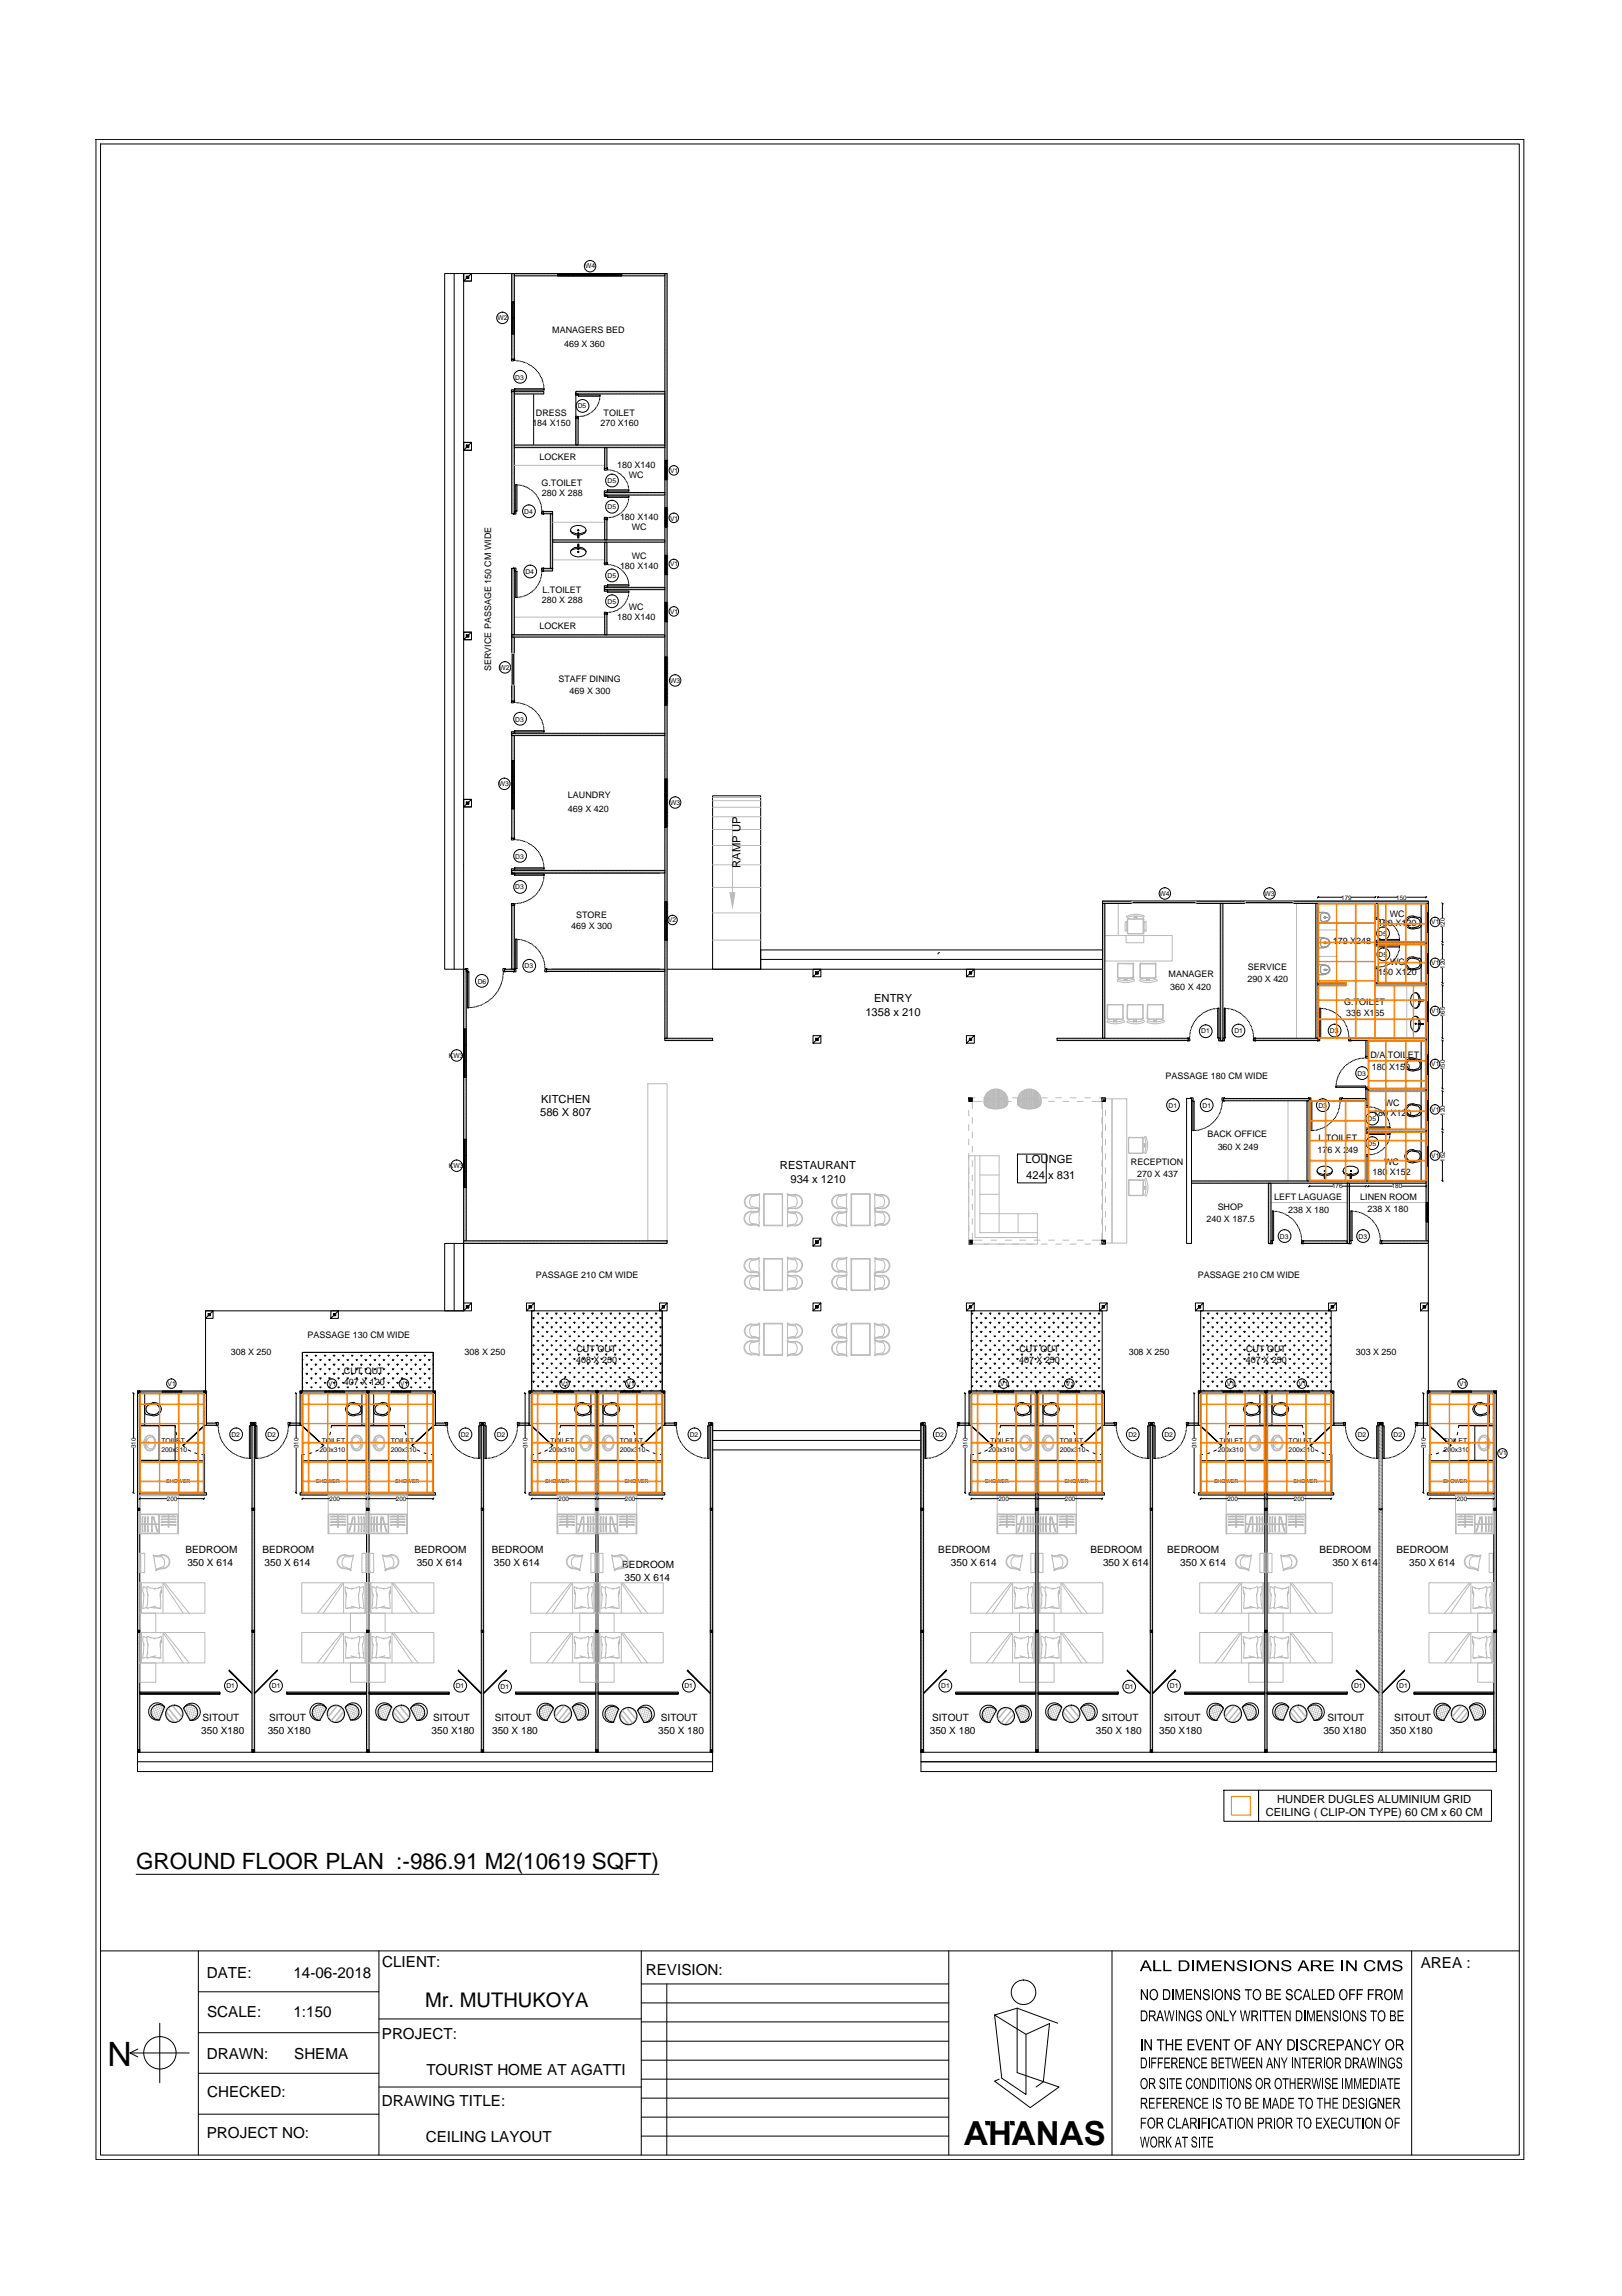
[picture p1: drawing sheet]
<svg xmlns="http://www.w3.org/2000/svg" width="210mm" height="297mm" viewBox="0 0 210 297" stroke-linecap="round" stroke-linejoin="round" font-family="sans-serif">
<defs><g id="words">
<g font-size="4.3">
<text x="13.9" y="267.3">N</text>
<text x="124.8" y="277.5">AHANAS</text>
</g>
<text font-size="2.9" x="17.6" y="241.9">GROUND FLOOR PLAN :-986.91 M2(10619 SQFT)</text>
<text font-size="2.6" x="55" y="259.7">Mr. MUTHUKOYA</text>
<g font-size="2">
<text x="26.8" y="255.9">DATE:</text>
<text x="38" y="255.9">14-06-2018</text>
<text x="49.5" y="254.5">CLIENT:</text>
<text x="83.6" y="255.5">REVISION:</text>
<text x="183.9" y="254.6">AREA :</text>
<text x="26.8" y="261">SCALE:</text>
<text x="38" y="261">1:150</text>
<text x="49.4" y="263.8">PROJECT:</text>
<text x="26.8" y="266.3">DRAWN:</text>
<text x="38.1" y="266.3">SHEMA</text>
<text x="55.2" y="268.5">TOURIST HOME AT AGATTI</text>
<text x="26.8" y="271.4">CHECKED:</text>
<text x="49.4" y="272.4">DRAWING TITLE:</text>
<text x="26.8" y="276.6">PROJECT NO:</text>
<text x="55.1" y="277.1">CEILING LAYOUT</text>
</g>
<g font-size="1.4">
<text x="95.8" y="112.3" transform="rotate(-90 95.8 112.3)">RAMP UP</text>
<text x="112" y="131.4">1358 x 210</text>
<text x="113.1" y="129.7">ENTRY</text>
<text x="70" y="142.7">KITCHEN</text>
<text x="69.9" y="144.4">586 X 807</text>
<text x="100.9" y="151.2">RESTAURANT</text>
<text x="102.3" y="153.1">934 x 1210</text>
<text x="132.7" y="150.5">LOUNGE</text>
<text x="132.8" y="152.5">424 x 831</text>
<text x="165.3" y="233.2">HUNDER DUGLES ALUMINIUM GRID</text>
<text x="163.8" y="235">CEILING ( CLIP-ON TYPE) 60 CM x 60 CM</text>
</g>
<g font-size="1.3">
<text x="24" y="201">BEDROOM</text>
<text x="24.3" y="202.6">350 X 614</text>
<text x="34" y="201">BEDROOM</text>
<text x="34.2" y="202.6">350 X 614</text>
<text x="53.7" y="201">BEDROOM</text>
<text x="53.9" y="202.6">350 X 614</text>
<text x="63.6" y="201">BEDROOM</text>
<text x="63.9" y="202.6">350 X 614</text>
<text x="80.5" y="202.9">BEDROOM</text>
<text x="121.4" y="201">BEDROOM</text>
<text x="123.1" y="202.6">350 X 614</text>
<text x="141.1" y="201">BEDROOM</text>
<text x="142.7" y="202.6">350 X 614</text>
<text x="151.1" y="201">BEDROOM</text>
<text x="152.7" y="202.6">350 X 614</text>
<text x="170.7" y="201">BEDROOM</text>
<text x="172.4" y="202.6">350 X 614</text>
<text x="180.7" y="201">BEDROOM</text>
<text x="182.4" y="202.6">350 X 614</text>
<text x="80.8" y="204.5">350 X 614</text>
<text x="26" y="224.3">350 X180</text>
<text x="26.2" y="222.6">SITOUT</text>
<text x="34.6" y="224.3">350 X180</text>
<text x="34.8" y="222.6">SITOUT</text>
<text x="55.9" y="224.3">350 X180</text>
<text x="56.1" y="222.6">SITOUT</text>
<text x="63.7" y="224.3">350 X 180</text>
<text x="64" y="222.6">SITOUT</text>
<text x="85.2" y="224.3">350 X 180</text>
<text x="85.5" y="222.6">SITOUT</text>
<text x="120.3" y="224.3">350 X 180</text>
<text x="120.6" y="222.6">SITOUT</text>
<text x="141.8" y="224.3">350 X 180</text>
<text x="142.6" y="222.6">SITOUT</text>
<text x="150" y="224.3">350 X180</text>
<text x="150.6" y="222.6">SITOUT</text>
<text x="171.3" y="224.3">350 X180</text>
<text x="171.8" y="222.6">SITOUT</text>
<text x="179.8" y="224.3">350 X180</text>
<text x="180.4" y="222.6">SITOUT</text>
</g>
<g font-size="1.2">
<text x="71.5" y="43.1">MANAGERS BED</text>
<text x="73" y="44.9">469 X 360</text>
<text x="69.4" y="53.8">DRESS</text>
<text x="78.1" y="53.8">TOILET</text>
<text x="68.9" y="55.1">184 X150</text>
<text x="69.8" y="59.5">LOCKER</text>
<text x="77.7" y="55.1">270 X160</text>
<text x="70.1" y="62.9">G.TOILET</text>
<text x="70.1" y="64.2">280 X 288</text>
<text x="79.9" y="60.6">180 X140</text>
<text x="81.4" y="61.9">WC</text>
<text x="80.2" y="67.2">180 X140</text>
<text x="81.8" y="68.5">WC</text>
<text x="70.2" y="76.7">L.TOILET</text>
<text x="80.2" y="73.6">180 X140</text>
<text x="81.8" y="72.3">WC</text>
<text x="69.8" y="81.3">LOCKER</text>
<text x="70.1" y="78.1">280 X 288</text>
<text x="79.9" y="80.3">180 X140</text>
<text x="81.4" y="79">WC</text>
<text x="63.6" y="86.8" transform="rotate(-90 63.6 86.8)">SERVICE PASSAGE 150 CM WIDE</text>
<text x="72.3" y="88.2">STAFF DINING</text>
<text x="73.7" y="89.8">469 X 300</text>
<text x="73.5" y="103.3">LAUNDRY</text>
<text x="73.5" y="105">469 X 420</text>
<text x="74.6" y="118.7">STORE</text>
<text x="178.3" y="119.8">150 X120</text>
<text x="179.8" y="118.6">WC</text>
<text x="73.9" y="120.2">469 X 300</text>
<text x="161.5" y="125.4">SERVICE</text>
<text x="172.5" y="122.1">179 X248</text>
<text x="179.9" y="124.9">WC</text>
<text x="151.2" y="126.4">MANAGER</text>
<text x="151.4" y="128.1">360 X 420</text>
<text x="161.4" y="127">290 X 420</text>
<text x="174" y="130">G.TOILET</text>
<text x="174.2" y="131.4">336 X165</text>
<text x="178.4" y="126.2">150 X120</text>
<text x="177.3" y="136.9">D/A.TOILET</text>
<text x="150.8" y="139.5">PASSAGE 180 CM WIDE</text>
<text x="177.5" y="138.5">180 X150</text>
<text x="179.2" y="143.1">WC</text>
<text x="156.3" y="147.1">BACK OFFICE</text>
<text x="157.6" y="148.7">360 X 249</text>
<text x="170.5" y="149.1">176 X 249</text>
<text x="170.6" y="147.7">L.TOILET</text>
<text x="177.7" y="144.4">180 X120</text>
<text x="146.4" y="150.7">RECEPTION</text>
<text x="147.2" y="152.3">270 X 437</text>
<text x="164.9" y="155.3">LEFT LAGUAGE</text>
<text x="176" y="155.2">LINEN ROOM</text>
<text x="177.6" y="152">180 X152</text>
<text x="179.1" y="150.7">WC</text>
<text x="156.1" y="158.1">240 X 187.5</text>
<text x="157.6" y="156.5">SHOP</text>
<text x="166.7" y="156.9">238 X 180</text>
<text x="177" y="156.8">238 X 180</text>
<text x="69.4" y="165.4">PASSAGE 210 CM WIDE</text>
<text x="155" y="165.4">PASSAGE 210 CM WIDE</text>
<text x="39.8" y="173.1">PASSAGE 130 CM WIDE</text>
<text x="29.9" y="175.3">308 X 250</text>
<text x="44.5" y="177.8">CUT OUT</text>
<text x="44.5" y="179.2">407 X 120</text>
<text x="60.1" y="175.3">308 X 250</text>
<text x="74.6" y="176.3">408 X 250</text>
<text x="74.6" y="174.9">CUT OUT</text>
<text x="131.9" y="176.3">407 X 250</text>
<text x="131.9" y="174.9">CUT OUT</text>
<text x="146.1" y="175.3">308 X 250</text>
<text x="161.2" y="176.3">407 X 250</text>
<text x="161.3" y="174.9">CUT OUT</text>
<text x="175.4" y="175.3">303 X 250</text>
</g>
<g font-size=".9">
<text x="75.7" y="34.7">W4</text>
<text x="64.4" y="41.4">W2</text>
<text x="66.7" y="49.1">D3</text>
<text x="74.8" y="52.8">D5</text>
<text x="78.6" y="62.5">D5</text>
<text x="78.6" y="65.9">D5</text>
<text x="86.7" y="61.2">V1</text>
<text x="67.8" y="66.5">D4</text>
<text x="86.7" y="67.4">V1</text>
<text x="68" y="74.3">D4</text>
<text x="78.6" y="74.7">D5</text>
<text x="86.7" y="73.3">V1</text>
<text x="78.6" y="78.1">D5</text>
<text x="86.7" y="79.4">V1</text>
<text x="64.7" y="86.7">W2</text>
<text x="86.7" y="88.3">W3</text>
<text x="66.7" y="93.3">D3</text>
<text x="64.6" y="101.7">W3</text>
<text x="86.7" y="104.1">W3</text>
<text x="66.7" y="111.1">D3</text>
<text x="66.7" y="115.1">D3</text>
<text x="86.5" y="119.3">V2</text>
<text x="150" y="115.9">W4</text>
<text x="163.6" y="115.9">W3</text>
<text x="185.2" y="119.6">V1</text>
<text x="67.9" y="125.3">D3</text>
<text x="178.4" y="121.1">D5</text>
<text x="178.4" y="123.8">D5</text>
<text x="185.2" y="124.9">V1</text>
<text x="61.8" y="127.3">D6</text>
<text x="185.2" y="131.1">V1</text>
<text x="58.1" y="136.9">KW3</text>
<text x="155.5" y="133.7">D1</text>
<text x="159.7" y="133.6">D1</text>
<text x="172.1" y="133.6">D3</text>
<text x="185.2" y="138">V1</text>
<text x="151.2" y="143.3">D1</text>
<text x="155.6" y="143.3">D1</text>
<text x="170.6" y="143.3">D3</text>
<text x="175.7" y="139.1">D3</text>
<text x="185.2" y="143.8">V1</text>
<text x="177" y="148.3">D5</text>
<text x="177" y="145">D5</text>
<text x="185.2" y="149.8">V1</text>
<text x="58.1" y="151.1">KW3</text>
<text x="165.6" y="160.3">D3</text>
<text x="175.8" y="160.3">D3</text>
<text x="21.7" y="179.3">V1</text>
<text x="42.5" y="179.3">V1</text>
<text x="51.8" y="179.3">V1</text>
<text x="72.6" y="179.3">V1</text>
<text x="81.1" y="179.3">V1</text>
<text x="129.4" y="179.3">V1</text>
<text x="137.9" y="179.3">V1</text>
<text x="158.8" y="179.3">V1</text>
<text x="168" y="179.3">V1</text>
<text x="188.8" y="179.3">V1</text>
<text x="29.9" y="185.9">D2</text>
<text x="34.6" y="185.9">D2</text>
<text x="59.6" y="185.9">D2</text>
<text x="64.3" y="185.9">D2</text>
<text x="89.3" y="185.9">D2</text>
<text x="121" y="185.9">D2</text>
<text x="146" y="185.9">D2</text>
<text x="150.7" y="185.9">D2</text>
<text x="175.7" y="185.9">D2</text>
<text x="180.4" y="185.9">D2</text>
<text x="20.9" y="186.7">TOILET</text>
<text x="20.9" y="187.8">200x310</text>
<text x="41.3" y="187.8">200x310</text>
<text x="41.6" y="186.7">TOILET</text>
<text x="50.6" y="186.7">TOILET</text>
<text x="50.6" y="187.8">200x310</text>
<text x="71" y="187.8">200x310</text>
<text x="71.3" y="186.7">TOILET</text>
<text x="80.2" y="186.7">TOILET</text>
<text x="80.2" y="187.8">200x310</text>
<text x="127.9" y="187.8">200x310</text>
<text x="128.2" y="186.7">TOILET</text>
<text x="137.1" y="186.7">TOILET</text>
<text x="137.1" y="187.8">200x310</text>
<text x="157.6" y="187.8">200x310</text>
<text x="157.8" y="186.7">TOILET</text>
<text x="166.8" y="186.7">TOILET</text>
<text x="166.8" y="187.8">200x310</text>
<text x="186.8" y="186.7">TOILET</text>
<text x="186.8" y="187.8">200x310</text>
<text x="193.9" y="188.3">V1</text>
<text x="29.3" y="218.4">D1</text>
<text x="35.2" y="218.4">D1</text>
<text x="59" y="218.4">D1</text>
<text x="64.8" y="218.5">D1</text>
<text x="88.6" y="218.4">D1</text>
<text x="121.8" y="218.4">D1</text>
<text x="145.6" y="218.5">D1</text>
<text x="151.4" y="218.4">D1</text>
<text x="175.2" y="218.4">D1</text>
<text x="181.1" y="218.4">D1</text>
</g>
<g font-size=".8">
<text x="173.6" y="116.4">179</text>
<text x="180.7" y="116.4">150</text>
<text x="187" y="125.3" transform="rotate(-90 187 125.3)">120</text>
<text x="187" y="120.1" transform="rotate(-90 187 120.1)">120</text>
<text x="187" y="131.6" transform="rotate(-90 187 131.6)">165</text>
<text x="187" y="138.4" transform="rotate(-90 187 138.4)">150</text>
<text x="187" y="144.4" transform="rotate(-90 187 144.4)">120</text>
<text x="172.4" y="153.7">176</text>
<text x="180.1" y="153.7">180</text>
<text x="187" y="150.3" transform="rotate(-90 187 150.3)">152</text>
<text x="17.6" y="187.4" transform="rotate(-90 17.6 187.4)">310</text>
<text x="38.6" y="187.4" transform="rotate(-90 38.6 187.4)">310</text>
<text x="68.3" y="187.4" transform="rotate(-90 68.3 187.4)">310</text>
<text x="125.2" y="187.4" transform="rotate(-90 125.2 187.4)">310</text>
<text x="154.8" y="187.4" transform="rotate(-90 154.8 187.4)">310</text>
<text x="184.5" y="187.4" transform="rotate(-90 184.5 187.4)">310</text>
<text x="21.6" y="194.2">200</text>
<text x="42.6" y="194.2">200</text>
<text x="51.2" y="194.2">200</text>
<text x="72.3" y="194.2">200</text>
<text x="80.9" y="194.2">200</text>
<text x="129.2" y="194.2">200</text>
<text x="137.8" y="194.2">200</text>
<text x="158.8" y="194.2">200</text>
<text x="167.4" y="194.2">200</text>
<text x="188.5" y="194.2">200</text>
</g>
<g font-size=".7">
<text x="21.5" y="191.9">SHOWER</text>
<text x="40.9" y="191.9">SHOWER</text>
<text x="51.2" y="191.9">SHOWER</text>
<text x="70.5" y="191.9">SHOWER</text>
<text x="80.8" y="191.9">SHOWER</text>
<text x="127.4" y="191.9">SHOWER</text>
<text x="137.8" y="191.9">SHOWER</text>
<text x="157.1" y="191.9">SHOWER</text>
<text x="167.4" y="191.9">SHOWER</text>
<text x="186.7" y="191.9">SHOWER</text>
</g>
</g></defs>
<!-- layer: ADFS_FURNITURE INTERIOR -->
<g fill="none" stroke="#bababa" stroke-width=".13">
<path d="M66.6 79.8h11.6M66.6 60.2h11.6M71.5 72.4h6.7M71.5 67.6h6.7M66.6 82.1h10.6M143 116.9h1.7v4.1h-1.7zM145.6 119.3v1l.1 .1M145.6 119.3l.1-.1 .2 .1M145.7 119.2h.1M145.8 118.5v.2h.1M145.8 119.4h.1M145.8 119.3v1.1"/>
<path d="M145.9 119l.1 1.7 1.9 .1 .1-.2M146 118.9h1.9M146 118.8l-.1 .2v1.7M146.1 118.9h1.8l.1 .2M146.1 118.9l-.2 .1M146.8 118.6h.3M146.8 118.7h.3M146.8 118.5v.4M147.1 118.5v.4M147.9 118.8l.2 .2M147.9 119v1.7M148 119.4h.1"/>
<path d="M148 119v1.7M148 118.5v.2a2.9 2.9 0 0 0-2 0M148.1 119.3v1.1M148.1 118.5a2.73 2.73 0 0 0-2.3 0M148.1 119.3l.1-.1 .1 .1M148.2 119.3h.1M148.3 119.3v1.1M167.8 116.9v17.4M143 121h8.7v3.3h-8.7zM143.3 131.7l.1 .2M143.3 130.1v1.6M143.3 131.7l.1 .1"/>
<path d="M143.4 132.1l-.1 .1a2.4 2.4 0 0 0 2.2 0M143.4 131.8h1.8M143.4 130h1.8M143.4 129.9l-.1 .2M143.4 130v.1l-.1 1.6M144.1 132h.4M144.1 132.1h.4M144.1 132.2h.4M144.1 131.9v.3M144.5 131.9v.3M144.6 126.4l.2 .2M144.6 124.8v1.6"/>
<path d="M144.7 124.8v1.6M144.7 126.3l.1 .2h1.7M144.7 126.7l-.1 .1a2.4 2.4 0 0 0 2.2 .1M144.7 126.7a3.3 3.3 0 0 0 2 0l.1 .2M144.8 126.6h1.8M144.8 124.6h1.8M144.8 124.6l-.2 .1M145.2 130l.1 .1M145.2 129.9l.2 .2M145.3 130.1v1.6M145.3 132h.2v.2M145.3 132a2.86 2.86 0 0 1-1.9 0"/>
<path d="M145.3 131.7l-.1 .1M145.4 131.7l-.2 .2h-1.8M145.5 126.8h.4M145.5 126.7h.4M145.5 126.6v.3M145.7 121v1h2.3v-1M145.8 120.3h.1M145.9 120.3l-.2 .1M145.9 131.7l.1 .2M145.9 126.6v.3M145.9 130.1v1.6M145.9 120.7l.1 .1"/>
<path d="M145.9 131.7l.1 .1h1.8M146 132.1l-.1 .1M146 130h1.8l.1 .1M146 131.9h1.8M146 130h1.8M146 129.9l-.1 .2M146 120.8h1.9M146 130l-.1 .1v1.6M146.5 124.7h-1.7l-.1 .1M146.5 124.7l.2 .1M146.6 124.6l.1 .1M146.6 124.8v1.6"/>
<path d="M146.7 126.3l-.2 .2M146.7 124.8v1.6M146.7 131.9v.3M146.7 132h.4M146.7 132.1h.4M146.7 132.2h.4M146.7 126.4l-.1 .2M147.1 131.9v.3M147.5 126.4l.2 .2M147.5 124.8v1.6M147.6 126.3v.2h1.8M147.6 124.8v1.6"/>
<path d="M147.6 126.7l-.1 .2M147.6 126.7a3.3 3.3 0 0 0 2 0l.1 .1a2.22 2.22 0 0 1-1.8 .2l-.4-.1M147.6 126.6h1.9M147.6 124.6h1.9M147.6 124.7h1.8M147.7 124.6l-.2 .1M147.7 124.7l-.1 .1M147.8 129.9l.2 .2M147.9 130.1v1.6M147.9 132h.2v.2M147.9 132a2.86 2.86 0 0 1-1.9 0M147.9 131.7l-.1 .1"/>
<path d="M148 131.7l-.2 .2M148 120.3h.1M148.1 120.7l-.2 .1M148.1 132.2a2.69 2.69 0 0 1-2.2 0M148.1 120.3l.1 .1 .1-.1M148.2 120.5h.1M148.4 126.6v.3M148.4 126.8h.3M148.4 126.7h.3M148.4 131.7l.2 .2M148.5 130.1l-.1 1.6M148.5 131.7l.1 .1"/>
<path d="M148.5 132.1l-.1 .1a2.4 2.4 0 0 0 2.2 0M148.6 131.8h1.7M148.6 131.9h1.8M148.6 130h1.7M148.6 130h1.8M148.6 130l-.1 .1v1.6M148.6 129.9l-.1 .2M148.7 126.6v.3M149.3 132h.4M149.3 132.1h.4M149.3 132.2h.4M149.3 131.9v.3"/>
<path d="M149.4 124.7l.2 .1M149.5 124.6l.1 .1M149.5 124.8v1.6M149.6 126.3l-.2 .2M149.6 124.8v1.6M149.6 126.4l-.1 .2M149.7 131.9v.3M150.4 130l.1 .1M150.4 129.9l.2 .2M150.5 130.1v1.6M150.5 132h.1l.1 .2M150.5 132a2.86 2.86 0 0 1-1.9 0"/>
<path d="M150.5 131.7l-.1 .1M150.6 131.7l-.2 .2M150.6 130.1l-.1 1.6M170.6 123.7h2.5M170.6 120.3h2.5M182 127.5v6.8M83.8 140.2h2.5v20.3h-2.5zM97.2 156.7a.92 .92 0 0 0-.9 1.1 .92 .92 0 0 0 1.2 .7h.6M97.2 156.8a.83 .83 0 0 0-.8 .8 .83 .83 0 0 0 .8 .9M97.2 158.4h.9M97.2 156.8h.9l-.9 .1M97.2 157a.98 .98 0 0 0 0 1.3l.9 .1"/>
<path d="M97.2 154.6a.83 .83 0 0 0-.8 .9 .83 .83 0 0 0 .8 .8M97.2 154.6a.92 .92 0 0 0-.9 1 .92 .92 0 0 0 1.2 .7l.7 .1M97.2 156.3h.9M97.2 154.6h.9l-.9 .2M97.3 154.8a.95 .95 0 0 0 0 1.3l.5 .1 .4 .1M98.1 158.5h.1M98.1 156.8h.1M98.1 156.8l.2 .2-.1 1.2M98.1 154.6h.1M98.1 154.6l.2 .2v1.2M98.1 156.7h-.9M98.2 158.5v.1"/>
<path d="M98.2 154.5h-1M98.2 158.5l-.1 .1h.2M98.2 156.3l.1 .2M98.2 156.4v.1h.1M98.2 156.6v.2M98.3 156.6h-.2l.1 .1M98.3 158.2l-.1 .1-.1 .2M98.3 154.4l-.1 .2M98.3 154.5h-.1v.1M98.3 156v.2l-.2 .1M98.8 154.4h2.5v4.2h-2.5zM98.9 154.5h2.3v4h-2.3z"/>
<path d="M101.9 154.5h.1l-.1 .1M101.9 156.7h.1l-.1 .1M101.9 154.4l.1 .2M101.9 156.7l.1 .1M101.9 154.9v1.1M101.9 157.1v1.1M101.9 156v.2l.2 .1M101.9 158.2v.2l.2 .1M101.9 156.4l.1 .1h-.1M101.9 158.6l.1 .1h-.1M102 154.6h.1M102 158.5h.1"/>
<path d="M102 156.8l.1 .1M102 158.5l-.1 .2M102 156.3l-.1 .2M102 154.5h.9M102 156.8h.3a1.3 1.3 0 0 1 1.5 .5 .91 .91 0 0 1-.9 1.3M102.1 156.9l.8 .1M102.1 156.8h.3a1.32 1.32 0 0 1 1.3 .5 .87 .87 0 0 1-.2 1 .87 .87 0 0 1-.8 .2h-.6M102.1 156.8l-.2 .2v.1M102.1 154.6l-.2 .1v.2M102.9 154.8a.95 .95 0 0 1 0 1.3M102.9 157a.95 .95 0 0 1 0 1.3M102.9 158.4l-.8 .1"/>
<path d="M102.9 154.8l-.8-.2h.3a1.28 1.28 0 0 1 1.3 .5 .87 .87 0 0 1-.2 .9 .87 .87 0 0 1-.8 .3h-.6M102.9 156.1l-.9 .2M102.9 158.6h-.9M102.9 154.6a.92 .92 0 0 1 .9 1 .92 .92 0 0 1-1.2 .7l-.6 .1M108.5 158.4l1 .1M108.5 154.8a.95 .95 0 0 0 0 1.3l1 .2M108.5 154.6a.92 .92 0 0 0-.9 1 .92 .92 0 0 0 1.3 .7l.6 .1M108.5 158.6h1M109.4 156.9l-.9 .1a.95 .95 0 0 0 0 1.3M109.4 154.6l-.9 .2M109.4 154.6h.1M109.4 156.8l.1 .2 .1 .1"/>
<path d="M109.4 156.8h-.3a1.32 1.32 0 0 0-1.3 .5 .87 .87 0 0 0 .1 1 .87 .87 0 0 0 .9 .2h.7l.1-.3M109.5 156.8h-.3a1.3 1.3 0 0 0-1.5 .5 .91 .91 0 0 0 .8 1.3M109.5 154.5h-1M109.5 156.8l-.1 .1M109.5 156.3l.1 .2M109.5 158.5l.1 .2M109.5 158.6v.1h.1M109.5 156.4v.1h.1M109.5 157.1v1.1M109.5 154.9v1.1M109.6 154.9l-.1-.3h-.4a1.28 1.28 0 0 0-1.3 .5 .87 .87 0 0 0 .1 .9 .87 .87 0 0 0 .9 .3h.6M109.6 156l-.1 .2-.1 .1"/>
<path d="M109.6 154.4l-.1 .2M109.6 156.7l-.1 .1M109.6 156.7h-.1v.1M109.6 154.5h-.1v.1M110.1 154.4h2.5v4.2h-2.5zM110.2 154.5h2.3v4h-2.3zM113.1 154.4l.1 .2M113.2 156v.2l.2 .1M113.2 154.5h.1l-.1 .1M113.2 156.6l.1 .2M113.2 154.9v1.1M113.2 154.6h.1"/>
<path d="M113.2 158.2v.1l.2 .2h-.1M113.2 156.6h.1v.1M113.2 156.3l-.1 .2M113.2 156.4l.1 .1h-.1M113.3 156.8h.1M113.3 154.5h.9M113.3 158.5l-.1 .1M113.3 158.5v.1h-.1M113.3 156.7h.9M113.3 156.3h-.1M113.4 154.6l-.2 .1v.2M113.4 156.8l-.2 .2v1.2"/>
<path d="M114.2 154.6a.83 .83 0 0 1 .8 .9 .83 .83 0 0 1-.8 .8M114.2 154.6a.92 .92 0 0 1 .9 1 .92 .92 0 0 1-1.2 .7l-.6 .1M114.2 154.8a.95 .95 0 0 1 0 1.3M114.2 156.1l-.8 .2M114.2 154.6h-.8l.8 .2M114.2 156.3h-.8M114.3 156.7a.92 .92 0 0 1 .8 1.1 .92 .92 0 0 1-1.2 .7h-.6M114.3 156.8a.83 .83 0 0 1 .8 .8 .83 .83 0 0 1-.8 .9M114.3 157a.98 .98 0 0 1 0 1.3l-.9 .1M114.3 158.4h-.9M114.3 156.8h-.9l.9 .1M126.2 149.5v10.6h8.1"/>
<path d="M126.8 157h7.5v4h-8.9v-11.5h3.9v10M126.8 149.5v10h7.5M126.8 154.5h2.5M126.8 152h2.5M127.4 142.2v.5M127.4 142.8a1.55 1.55 0 0 1 1.5-1.9 1.55 1.55 0 0 1 1.5 1.9M127.4 142.6a2.46 2.46 0 0 1 2.9 0 .5 .5 0 0 1-.4 .7 2.52 2.52 0 0 1-2.5-.3zM127.5 142.6a2.32 2.32 0 0 1 2.8 0 .47 .47 0 0 1-.4 .7h-.2a2.41 2.41 0 0 1-2.2-.3zM127.5 141.8v.7M127.5 142.7v.3M127.5 141.7v.8M127.5 142.6v.4"/>
<path d="M127.6 141.6v.8M127.6 142.5v.6M127.7 141.5v.9M127.7 142.5v.6M127.8 141.4v.9M127.8 142.4v.8M127.8 141.3v1M127.9 141.2v1.1M127.9 142.3v1M128 141.2v1M128 142.3v1M128.1 141.1v1.1"/>
<path d="M128.1 142.3v1M128.2 141.1v1.1M128.2 142.2v1.1M128.3 141v1.2M128.3 142.2v1.2M128.4 141v1.2M128.4 142.2v1.2M128.5 141v1.2M128.5 142.2v1.2M128.6 140.9v1.3M128.6 142.2v1.2M128.6 140.9v1.2"/>
<path d="M128.7 140.9v1.2M128.7 142.2v1.2M128.9 140.9v1.2M128.9 142.2v1.2M129 140.9v1.2M129 142.2v1.2M129.1 140.9v1.2M129.1 142.2v1.2M129.2 140.9v1.2M129.2 142.2v1.2M129.2 141v1.2M129.3 141v1.2"/>
<path d="M129.3 142.2v1.2M129.4 141v1.2M129.4 142.2v1.2M129.5 141.1v1.1M129.5 142.2v1.1M129.6 141.1v1.1M129.6 142.2v1.1M129.6 142.3v1M129.7 141.1v1.1M129.7 142.3v1M129.8 141.2v1M129.8 142.3v1"/>
<path d="M129.9 141.3v1M129.9 142.3v1M130 141.4v.9M130 142.4v.8M130 141.4v1M130.1 141.5v.9M130.1 142.5v.6M130.1 141.6v.9M130.3 141.8v.7M130.3 142.6v.4M130.3 141.9v.7M130.3 142.7v.2"/>
<path d="M131.7 142.2v.5M131.7 142.8a1.55 1.55 0 0 1 1.5-1.9 1.55 1.55 0 0 1 1.5 1.9M131.8 142.6a2.46 2.46 0 0 1 2.8 0 .42 .42 0 0 1-.3 .6 2.43 2.43 0 0 1-2.5-.2l-.1-.2zM131.8 157v2.5M131.8 141.8v.7M131.8 142.7v.3M131.8 142.5a2.44 2.44 0 0 1 2.8 .1 .63 .63 0 0 1-.7 .7 2.28 2.28 0 0 1-2.1-.3v-.3zM131.8 141.7v.8M131.8 142.6v.4M131.9 141.6v.8M131.9 142.5v.6M132 141.5v.9"/>
<path d="M132 142.5v.6M132.1 141.4v.9M132.1 142.4v.8M132.1 141.3v1M132.3 141.2v1.1M132.3 142.3v1M132.3 141.2v1M132.4 141.1v1.1M132.4 142.3v1M132.5 141.1v1.1M132.5 142.2v1.1M132.6 141.1v1.1"/>
<path d="M132.6 142.2v1.1M132.6 141v1.2M132.6 142.2v1.2M132.7 141v1.2M132.7 142.2v1.2M132.8 141v1.2M132.8 142.2v1.2M132.9 140.9v1.3M132.9 142.2v1.2M132.9 140.9v1.2M133 140.9v1.2M133 142.2v1.2"/>
<path d="M133.1 140.9v1.2M133.1 142.2v1.2M133.2 140.9v1.2M133.2 142.2v1.2M133.3 140.9v1.2M133.3 142.2v1.2M133.4 140.9v1.2M133.4 142.2v1.2M133.5 140.9v1.2M133.5 142.2v1.2M133.5 141v1.2M133.7 141v1.2"/>
<path d="M133.7 142.2v1.2M133.8 141.1v1.1M133.8 142.2v1.1M133.9 141.1v1.1M133.9 142.2v1.1M134 141.1v1.1M134 142.3v1M134.1 141.2v1M134.1 142.3v1M134.2 141.3v1M134.2 142.3v1M134.3 141.4v.9"/>
<path d="M134.3 142.4v.8M134.3 141.4v1M134.4 141.5v.9M134.4 142.5v.6M134.5 141.6v.9M134.5 142.5v.6M134.6 141.8v.7M134.6 142.6v.4M134.6 141.9v.7M134.6 142.7v.2M142.7 142.2h1.2v18.6h-1.2zM143.9 142.2h1.9v18.6h-1.9z"/>
<path d="M146 152.7v1.8l.2 .2M146 149.1l.2 .1M146.1 147.3v1.8M146.1 149.1l.1 .1h1.6M146.1 152.8v1.7l.2 .1M146.1 147.2h1.7l.1 .1M146.1 152.6l1.7 .1M146.1 149.2h1.7M146.2 152.6l-.2 .1M146.2 147.1l-.2 .2v1.8M146.2 147.2h1.6M146.2 147.2l-.1 .1"/>
<path d="M146.2 152.7h1.6M146.2 154.6h1.6M146.3 152.7l-.2 .1M147.8 152.7l.2 .1M147.8 147.1l.2 .2M147.9 152.6l.1 .2M147.9 147.3v1.8M147.9 154.6h-.1M147.9 149.1l-.1 .1M147.9 152.8v1.8M147.9 148h.4M147.9 148.4h.4"/>
<path d="M148 149.1l-.2 .1M148 152.8v1.8M148 153.5h.3M148 153.8h.3M148 154.5l-.1 .2h-1.8M148.1 148v.4M148.1 153.5v.3M148.1 147.2a3.2 3.2 0 0 1 .1 2h.1M148.2 153.5v.3M148.2 154.6l.1 .1M148.2 148v.4M148.3 147a2.69 2.69 0 0 1 0 2.2"/>
<path d="M148.3 147l-.2 .1v.1M148.3 152.5a2.69 2.69 0 0 1 0 2.2M148.3 152.5h-.1l-.1 .2a2.86 2.86 0 0 1 0 1.9M164.5 155.6h9.8M166.7 142.5v10.3M169.4 150.3h7.4M174.6 155.6h9.9M97.2 173.5a.83 .83 0 0 0-.8 .8 .83 .83 0 0 0 .8 .9M97.2 162.9a.83 .83 0 0 0-.8 .8 .83 .83 0 0 0 .8 .8M97.2 164.7h.9M97.2 175.3h.9M97.2 164.6h.9"/>
<path d="M97.2 175.2h.9M97.2 164.4l.9 .2M97.2 175.1l.9 .1M97.2 164.4a.98 .98 0 0 1 0-1.3l.9-.2 .1 .1 .1 1.4-.2 .2M97.2 165.1a.83 .83 0 0 0-.8 .8 .83 .83 0 0 0 .8 .8M97.2 171.4a.83 .83 0 0 0-.8 .8 .83 .83 0 0 0 .8 .8M97.2 166.8h1M97.2 173.1h1M97.2 166.7h.9M97.2 173h.9M97.2 171.4h.9l-.9 .1a.98 .98 0 0 0 .1 1.3M97.2 166.6l.9 .1"/>
<path d="M97.2 172.9l.9 .2M98.1 162.9h-.9M98.1 173.5h-.9M98.1 164.6h.1v.2M98.1 175.2h.1v.2M98.1 165h-.9M98.1 165.1l-.8 .1a.95 .95 0 0 0 0 1.3M98.1 166.8h.2v.1h-.1v-.1M98.1 173.1h.2v.1h-.1v-.1M98.1 165.1l.2 .1v.2M98.1 171.4l.2 .1v.2M98.1 173.4l-.3 .1a1.3 1.3 0 0 0-1.4 .5 .91 .91 0 0 0 .8 1.3"/>
<path d="M98.1 162.8l-.3 .1a1.3 1.3 0 0 0-1.4 .5 .91 .91 0 0 0 .8 1.2M98.2 165h-.3a1.3 1.3 0 0 0-1.5 .5 .91 .91 0 0 0 .8 1.3M98.2 171.3h-.3a1.3 1.3 0 0 0-1.5 .5 .91 .91 0 0 0 .8 1.3M98.2 175.3l-.1 .1h.2M98.2 164.6l-.1 .1h.2M98.2 173.4l-.1-.1h.1l.1 .2-.2 .1M98.2 173.8v1.1M98.2 162.7l.1 .1-.2 .1M98.3 162.7h-.2l.1 .1M98.3 173.8l-.1-.2-.1-.1-.9 .2a.95 .95 0 0 0 0 1.3M98.3 174.9l-.1 .2-.1 .1M98.3 165.3v1.2l-.2 .2"/>
<path d="M98.3 171.6v1.1M98.3 164.9v.1l-.2 .1M98.3 171.2v.1l-.2 .1M98.3 164.9h-.1v.1M98.3 171.2h-.1v.1M98.3 172.8v.1l-.2 .2M98.8 162.8h2.5v4.2h-2.5zM98.8 171.2h2.5v4.1h-2.5zM98.9 162.9h2.3v4h-2.3zM98.9 171.3h2.3v4h-2.3zM101.9 164.9h.1l-.1 .1M101.9 162.7h.1l-.1 .1"/>
<path d="M101.9 171.2h.1l-.1 .1M101.9 164.9l.1 .2M101.9 162.6l.1 .2M101.9 171.2l.1 .2M101.9 163.1v1.1M101.9 171.6v1.1M101.9 165.3v1.1M101.9 173.9v1.1M101.9 166.4v.2l.2 .1M101.9 164.2v.2l.2 .1M101.9 172.8v.1l.2 .2M101.9 175v.2l.2 .1"/>
<path d="M101.9 164.6l.1 .1h-.1M101.9 175.3l.1 .1h-.1M101.9 173.5l.1-.1h-.1v.1l.1 .1M102 166.8h.1M102 165.1h.1M102 162.9h.1M102 171.4h.1M102 173.1h.1M102 173.6h.1M102 166.8h-.1v.1h.1l-.1-.1M102 175.3l-.1 .1M102 164.5l-.1 .2"/>
<path d="M102 173.1h-.1v.1h.1l-.1-.1M102 165h.3a1.3 1.3 0 0 1 1.5 .5 .91 .91 0 0 1-.9 1.3M102 162.7h.9M102 171.3h.3a1.3 1.3 0 0 1 1.5 .5 .91 .91 0 0 1-.9 1.3M102 173.5l.3 .1a1.3 1.3 0 0 1 1.5 .5 .93 .93 0 0 1-.2 1 .93 .93 0 0 1-1 .2h-.6M102.1 165.1l.8 .1M102.1 165l.3 .1a1.32 1.32 0 0 1 1.3 .5 .87 .87 0 0 1-.2 .9 .87 .87 0 0 1-.8 .2h-.6M102.1 165.1l-.2 .1v.2M102.1 173.6l-.2 .1v.2M102.1 162.8l-.2 .1v.2M102.1 171.4l-.2 .1v.2M102.9 163a.95 .95 0 0 1 0 1.3"/>
<path d="M102.9 171.5a.95 .95 0 0 1 0 1.3M102.9 165.2a.95 .95 0 0 1 0 1.3M102.9 173.8a.95 .95 0 0 1 0 1.3M102.9 166.6l-.8 .1M102.9 175.1l-.9 .2M102.9 164.3l-.9 .2M102.9 172.9l-.8 .2M102.9 173.7l-.8-.1h.3a1.32 1.32 0 0 1 1.3 .5 .83 .83 0 0 1-.8 1.2M102.9 175.3h-.8M102.9 162.8h-.8l.8 .2M102.9 171.4h-.8l.8 .1M102.9 166.8h-.9"/>
<path d="M102.9 173.1h-.9M102.9 162.9a.85 .85 0 0 1 .9 1 .85 .85 0 0 1-1.1 .6h-.6M102.9 162.8a.92 .92 0 0 1 .9 1 .92 .92 0 0 1-1.2 .8h-.6M102.9 171.4a.85 .85 0 0 1 .9 1 .85 .85 0 0 1-1.1 .6h-.6M108.5 166.6l1 .2M108.5 172.9l1 .2M108.5 173.8a.98 .98 0 0 0 0 1.3l1 .2M108.5 163a.95 .95 0 0 0 0 1.3l1 .2M108.5 162.9a.85 .85 0 0 0-.8 1 .85 .85 0 0 0 1.1 .6h.6M108.5 162.8a.92 .92 0 0 0-.9 1 .92 .92 0 0 0 1.3 .8h.6M108.5 171.4a.85 .85 0 0 0-.8 1 .85 .85 0 0 0 1.1 .6h.6l.1-.1 .1-.1M108.5 166.8h1"/>
<path d="M108.5 173.1h1M108.5 175.3h.9M108.5 162.8h.9l.1 .1 .1 .2M108.5 171.4h.9l.1 .1 .1 .2M109.4 165.1l-.9 .1a.95 .95 0 0 0 0 1.3M109.4 173.6l-.9 .1M109.4 162.8l-.9 .2M109.4 171.4l-.9 .1a.98 .98 0 0 0 0 1.3M109.4 162.9h.1M109.4 173.6h.1M109.4 165.1l.1 .1 .1 .2M109.4 165l-.3 .1a1.32 1.32 0 0 0-1.3 .5 .87 .87 0 0 0 .1 .9 .87 .87 0 0 0 .9 .2h.7l.1-.3"/>
<path d="M109.5 165h-.3a1.3 1.3 0 0 0-1.5 .5 .91 .91 0 0 0 .8 1.3M109.5 173.5l-.3 .1a1.3 1.3 0 0 0-1.5 .5 .93 .93 0 0 0 .2 1 .93 .93 0 0 0 1 .2h.6M109.5 162.7h-1M109.5 171.3h-.3a1.3 1.3 0 0 0-1.5 .5 .91 .91 0 0 0 .8 1.3M109.5 165.1h-.1M109.5 171.4h-.1M109.5 166.8h.1v.1h-.1v-.1M109.5 164.5l.1 .2M109.5 173.1h.1v.1h-.1v-.1M109.5 175.3l.1 .1M109.5 175.3v.1h.1M109.5 164.6v.1h.1"/>
<path d="M109.5 173.5v-.1h.1v.1l-.1 .1M109.5 165.3v1.1M109.5 173.9v1.1M109.5 163.1v1.1M109.5 171.6v1.1M109.6 164.2l-.1 .2-.1 .1M109.6 173.9l-.1-.3h-.4a1.32 1.32 0 0 0-1.3 .5 .83 .83 0 0 0 .7 1.2M109.6 175l-.1 .2-.1 .1M109.6 164.9l-.1 .2M109.6 162.6l-.1 .2M109.6 171.2l-.1 .2M109.6 164.9h-.1v.1"/>
<path d="M109.6 162.7h-.1v.1M109.6 171.2h-.1v.1M110.1 162.8h2.5v4.2h-2.5zM110.1 171.2h2.5v4.1h-2.5zM110.2 162.9h2.3v4h-2.3zM110.2 171.3h2.3v4h-2.3zM113.1 164.9l.1 .2M113.1 171.2l.1 .2M113.2 166.4v.2l.2 .1M113.2 172.8v.1l.2 .2M113.2 164.9h.1l-.1 .1M113.2 171.2h.1l-.1 .1"/>
<path d="M113.2 162.7v.1l.2 .1M113.2 173.4v.1l.2 .1M113.2 171.6v1.1M113.2 165.3v1.1M113.2 166.8h.1M113.2 173.1h.1M113.2 165.1h.1M113.2 171.4h.1M113.2 174.9v.2l.2 .1h-.2v.2M113.2 162.7h.1v.1M113.2 173.3h.1v.1M113.2 173.8v1.1"/>
<path d="M113.2 166.8l-.1 .1M113.2 173.1l-.1 .1M113.2 166.8l.1 .1h-.1M113.2 173.1l.1 .1h-.1M113.3 165h.3a1.3 1.3 0 0 1 1.4 .5 .91 .91 0 0 1-.8 1.3M113.3 171.3h.3a1.3 1.3 0 0 1 1.4 .5 .91 .91 0 0 1-.8 1.3M113.3 164.6v.1h-.1M113.3 175.3v.1h-.1M113.3 162.8l.3 .1a1.3 1.3 0 0 1 1.5 .5 .91 .91 0 0 1-.8 1.2M113.3 173.4l.3 .1a1.3 1.3 0 0 1 1.5 .5 .91 .91 0 0 1-.8 1.3M113.4 165.1l-.2 .1v.2M113.4 171.4l-.2 .1v.2"/>
<path d="M113.4 165.1l.8 .1M113.4 165h.8M113.4 173.5l-.2 .1v.2M113.4 162.9l-.2 .2v1.3l.2 .2h-.2v.2M113.4 162.9l.9 .2a.98 .98 0 0 1 0 1.3M113.4 173.5l.9 .2a.95 .95 0 0 1 0 1.3M113.4 173.5h.9M113.4 162.9h.9M114.2 166.8h-.9M114.2 173.1h-.9M114.2 165.1a.83 .83 0 0 1 .8 .8 .83 .83 0 0 1-.8 .8M114.2 171.4a.83 .83 0 0 1 .8 .8 .83 .83 0 0 1-.8 .8"/>
<path d="M114.2 171.5a.95 .95 0 0 1 0 1.3M114.2 165.2a.95 .95 0 0 1 0 1.3M114.2 166.6l-.8 .1h.8M114.2 172.9l-.8 .2 .8-.1M114.2 171.4h-.8l.8 .1M114.2 175.3h-.9M114.2 164.7h-.9M114.3 162.9a.83 .83 0 0 1 .8 .8 .83 .83 0 0 1-.8 .8M114.3 173.5a.83 .83 0 0 1 .8 .8 .83 .83 0 0 1-.8 .9M114.3 175.1l-.9 .1M114.3 164.4l-.9 .2h.9M114.3 175.2h-.9"/>
<path d="M18.1 193.4h5v5h-5zM18.1 193.4h5v.1h-4.9v2.4h4.9v2.5h-.1v-2.4h-2.4v2.3h-.1v-2.3h-2.3v2.4h-.1zM18.2 198.3h2.4v.1h-2.4zM18.7 186.3v.7M18.8 187l.1 .3M18.9 187.3l.2 .2M18.9 186v1.4M18.9 186l-.1 .3M19 185.8a.8 .8 0 0 1 .8 0 .8 .8 0 0 1 .4 .8 .84 .84 0 0 1-.3 .9 .84 .84 0 0 1-.9 .1 1.22 1.22 0 0 1 0-1.8zM19 186.3v.7M19 187l.3 .4M19.1 187.5l.3 .1 .3-.1"/>
<path d="M19.1 185.8l-.2 .2M19.1 186.1l-.1 .3M19.1 186.1a.43 .43 0 0 1 .8 0M19.2 185.8l.4-.1 .3 .3M19.3 187.4h.4M19.9 186.1l.1 .3M19.9 187.2l-.2 .2M19.9 186l.2 .5v.5M19.9 187.3l-.2 .3M20 187l-.2 .2M20 186.4v.6M20 187l-.1 .3"/>
<path d="M42.5 193.4h4.9v5h-4.9zM42.5 193.4h4.9v5h-.1v-2.4h-2.3v2.3h-.1v-2.3h-2.3v2.4h-.1v-2.5h4.8v-2.4h-4.8zM44.9 198.3h2.4v.1h-2.4zM45.5 186.3v.7M45.6 187l.1 .3M45.6 187l.3 .4M45.6 186.4v.6M45.6 185.9a.68 .68 0 0 1 .8-.2 .68 .68 0 0 1 .5 .6 .9 .9 0 0 1 0 1 .9 .9 0 0 1-1 .4 1.18 1.18 0 0 1-.3-1.8zM45.7 186l-.1 .3M46.3 185.9a.49 .49 0 0 0-.7 .5M46.3 185.9l.2 .2M46.3 187.4h-.4"/>
<path d="M46.5 186.1l.1 .3M46.6 187l-.3 .4M46.6 186.3v.7M46.7 186a.6 .6 0 0 0-1 0M46.7 186l.1 .3M46.7 186v1.4M46.8 187a.64 .64 0 0 1-.4 .6 .64 .64 0 0 1-.7-.3M46.9 186.3v.7M47.8 193.4h4.9v5h-4.9zM47.8 193.4h4.9v.1h-4.8v2.4h4.8v2.5h-.1v-2.4h-2.3v2.3h-.1v-2.3h-2.3v2.4h-.1zM47.9 198.3h2.4v.1h-2.4zM48.4 186.3v.7"/>
<path d="M48.4 187a.66 .66 0 0 0 .6 .6 .66 .66 0 0 0 .7-.6M48.5 186l-.1 .3M48.6 185.8a.84 .84 0 0 1 .9 .1 .84 .84 0 0 1 .3 .9 .77 .77 0 0 1-.8 .9 .77 .77 0 0 1-.7-.9l.1-.6zM48.7 186.3v.7M48.7 187l.1 .2M48.8 187.2l.1 .2M48.8 186.1a.48 .48 0 0 1 .5-.2 .48 .48 0 0 1 .3 .5M48.8 186.1l-.1 .3M49 187.4h.3M49.6 186a.63 .63 0 0 0-1.1 0v1.4M49.6 186l.1 .3M49.6 187l-.3 .4"/>
<path d="M49.7 186.4v.6M49.7 186.3v.7M72.1 193.4h5v5h-5zM72.1 193.4h5v5h-.1v-2.4h-2.4v2.3v-2.3h-2.4v2.4h-.1v-2.5h4.9v-2.4h-4.9zM74.6 198.3h2.4v.1h-2.4zM75.2 186.3v.7M75.2 187a.64 .64 0 0 0 .5 .6 .64 .64 0 0 0 .7-.3M75.2 186.4v.6M75.3 187l.1 .2M75.3 185.9a.71 .71 0 0 1 .7-.2 .71 .71 0 0 1 .6 .6 .99 .99 0 0 1-.9 1.4 1.15 1.15 0 0 1-.4-1.8zM75.4 187.2l.1 .2M75.4 186.1l-.1 .3"/>
<path d="M75.9 185.9h-.3l-.3 .2M76 185.9l.1 .2M76 187.4h-.4M76.1 186.1l.1 .3M76.2 187.2l-.2 .2M76.2 187l-.1 .2M76.3 186.3v.7M76.3 186l.2 .3M76.3 186v1.4M76.4 186a.64 .64 0 0 0-.7-.3 .64 .64 0 0 0-.5 .6M76.5 187l-.2 .3M76.5 186.3v.7"/>
<path d="M77.4 193.4h5v5h-5zM77.4 193.4h5v.1h-4.9v2.4h4.9v2.5h-.1v-2.4h-2.4v2.3v-2.3h-2.4v2.4h-.1zM77.5 198.3h2.4v.1h-2.4zM78 186.3v.7M78.1 187l.1 .3M78.2 185.9a.68 .68 0 0 1 .6-.2 .68 .68 0 0 1 .5 .5 1.02 1.02 0 0 1-.6 1.5 1.03 1.03 0 0 1-.7-1.5zM78.2 186v1.4M78.2 186l-.1 .3M78.3 186.3v.7M78.3 187l.1 .2M78.4 187.2l.2 .2M78.4 186.1l-.1 .3"/>
<path d="M78.6 187.4h.4M78.6 185.9l-.2 .2M78.6 185.9h.3l.3 .2M79 185.8l-.4-.1-.4 .3M79 185.8l.3 .2M79.2 186.1l.1 .3M79.2 187.2l-.2 .2M79.2 186l.2 .3M79.3 187l-.1 .2M79.3 186.4v.6M79.3 187a.64 .64 0 0 1-.4 .6 .64 .64 0 0 1-.7-.3M79.4 186.3v.7"/>
<path d="M129 193.4h5v5h-5zM129 193.4h5v5v-2.4h-2.4v2.3h-.1v-2.3h-2.4v2.4h-.1v-2.5h5v-2.4h-5zM131.5 198.3h2.5v.1h-2.5zM132.1 186.3v.7M132.1 187l.2 .3M132.2 187l.3 .4M132.2 186.4v.6M132.2 187.3l.4 .3 .4-.1M132.3 186l-.2 .3M132.3 185.8a.8 .8 0 0 1 .9 0 .8 .8 0 0 1 .3 .8 .85 .85 0 0 1-1.1 1 1.22 1.22 0 0 1-.1-1.8zM132.5 185.8l-.3 .2M132.5 185.8l.4-.1 .4 .3"/>
<path d="M132.9 187.4h-.4M133 186.1a.48 .48 0 0 0-.5-.2 .48 .48 0 0 0-.3 .5M133 186.1l.2 .3M133 187.2l-.1 .2M133.2 187l-.1 .2M133.2 186.3v.7M133.3 186l.1 .3M133.3 186v1.4M133.3 187.3l-.2 .2M133.4 187l-.1 .3M133.4 186.3v.7M134.3 193.4h5v5h-5z"/>
<path d="M134.3 193.4h5v.1h-4.9v2.4h4.9v2.5l-.1-2.4h-2.3v2.3h-.1v-2.3h-2.4v2.4h-.1zM134.4 198.3h2.5v.1h-2.5zM135 186.3a1.12 1.12 0 0 0 .3 1.2M135.1 186l-.1 .3M135.2 185.8a.8 .8 0 0 1 .9 0 .8 .8 0 0 1 .3 .8 .8 .8 0 0 1-.8 1.1 .8 .8 0 0 1-.8-1.1l.1-.4zM135.2 186.3v.7M135.3 187l.1 .2M135.3 187.2l.2 .2M135.3 186.1a.48 .48 0 0 1 .6-.2 .48 .48 0 0 1 .3 .5M135.4 186.1l-.1 .3M135.5 187.4h.4M136.2 186a.63 .63 0 0 0-1.1 0v1.4"/>
<path d="M136.2 186l.1 .3M136.2 187l-.3 .4M136.2 186.4v.6M136.3 186.3v.7M136.3 187a.65 .65 0 0 1-.9 .5M158.7 193.4h5v5h-5zM158.7 193.4h5v5h-.1v-2.4h-2.4v2.3h-.1v-2.3h-2.3v2.4h-.1v-2.5h4.9v-2.4h-4.9zM161.1 198.3h2.5v.1h-2.5zM161.7 186.3v.7M161.8 186.3a.64 .64 0 0 1 .4-.6 .64 .64 0 0 1 .7 .3v1.4M161.8 187l.1 .3M161.8 187l.2 .2"/>
<path d="M161.9 185.9a.71 .71 0 0 1 .7-.2 .71 .71 0 0 1 .5 .6 1.07 1.07 0 0 1-.6 1.4 .95 .95 0 0 1-.8-1.3zM161.9 187.2l.2 .2M162 186.1l-.2 .4v.5M162.5 185.9h-.3l-.3 .2M162.5 185.9l.2 .2M162.5 187.4h-.3M162.7 186.1l.1 .3M162.7 187.2l-.2 .2M162.8 187l-.1 .2M162.8 186.3v.7M162.9 186l.1 .3M162.9 187.3a.6 .6 0 0 1-1 0"/>
<path d="M163 187l-.1 .3M163.1 186.3v.7M164 193.4h5v5h-5zM164 193.4h5v.1h-4.9v2.4h4.9v2.5h-.1v-2.4h-2.4v2.3h-.1v-2.3h-2.3v2.4h-.1zM164.1 198.3h2.4v.1h-2.4zM164.6 186.3v.7M164.6 187l.2 .3M164.7 185.9a.68 .68 0 0 1 .7-.2 .68 .68 0 0 1 .5 .5 .95 .95 0 0 1 .1 1 .95 .95 0 0 1-1 .5 1.22 1.22 0 0 1-.3-1.8zM164.7 187.3l.3 .2M164.8 186v1.4M164.8 186l-.2 .3M164.9 186.3v.7"/>
<path d="M164.9 187l.3 .4M165 187.5l.3 .1 .2-.1M165 185.8l-.3 .2M165 186.1l-.1 .3M165 186.1a.43 .43 0 0 1 .8 0M165 185.8l.5-.1 .3 .3M165.2 187.4h.4M165.7 186.1l.1 .3M165.8 187.2l-.2 .2M165.8 186l.1 .3M165.8 187.3l-.2 .3M165.8 187l-.1 .2"/>
<path d="M165.9 186.4v.6M166 186.3v.6l-.2 .4M188.4 193.4h4.9v5h-4.9zM188.4 193.4h4.9v5h-.1v-2.4h-2.3v2.3h-.1v-2.3h-2.4v2.4v-2.5h4.8v-2.4h-4.8zM190.8 198.3h2.4v.1h-2.4zM191.4 186.3v.6l.2 .4M191.4 186.4v.6M191.5 187l.3 .4M191.5 185.9a.69 .69 0 0 1 .8-.2 .69 .69 0 0 1 .5 .6 .9 .9 0 0 1-.1 1 .9 .9 0 0 1-.9 .4 1.18 1.18 0 0 1-.3-1.8zM191.6 186l-.2 .3M192.2 187.4h-.4M192.4 186.1a.48 .48 0 0 0-.6-.2 .48 .48 0 0 0-.3 .5"/>
<path d="M192.4 186.1a1.01 1.01 0 0 1-.2 1.3M192.5 186v1.4M192.6 186a.6 .6 0 0 0-1.1 0M192.6 186l.1 .3M192.7 187a.64 .64 0 0 1-.5 .6 .64 .64 0 0 1-.7-.3M192.7 186.3l.1 .7M18.1 215.1h2.1v2.5h-2.1zM18.1 208.7h2.1v2.5h-2.1h.2v3.9h-.2zM18.1 204.8h.2v3.9h-.2zM18.1 201h.6v2.5h-.6zM18.1 201v2.5M18.1 200.9l.1 .1"/>
<path d="M18.2 201v2.3M18.2 203.3l-.1 .1M18.3 211.2h8.2v3.9h-8.2zM18.3 204.8h8.2v3.9h-8.2zM18.6 212.6l-.1 1.9 .5-.1M18.6 206.2l-.1 1.9 .5-.2M19 211.9l-.5-.2v.6l.1 .6M19 205.4l-.5-.1v.6l.1 .6M19.1 212.6l-.1 1.9 1.1-.3M19.1 206.2l-.1 1.9 1.1-.3M19.5 214.4l1.1 .1M19.5 207.9l1.1 .2"/>
<path d="M19.9 212l.7-.1 .3-.2v.6l-.1 .3v-.4l-.1 .8M19.9 205.5l.7-.1 .3-.1v.6l-.1 .2v-.3l-.1 .8M19.9 201.3v-.1l-.1 .1h.2M20 201.7l.1 1.1M20 201.4h.1M20 201.3h.3a1.29 1.29 0 0 1 1.5 .2 .94 .94 0 0 1 0 1.1 .94 .94 0 0 1-.9 .4l-.6 .1M20.1 201.4l-.2 .1v.2M20.1 201.4h.8M20.1 212l-1.1-.3v.6l.1 .6M20.1 205.6l-1.1-.3v.6l.1 .6M20.1 202.7l.1 .2 .2 .1h-.2M20.2 203.1l.1 .1h-.1"/>
<path d="M20.3 203l-.1 .2M20.7 212.5l.1 2h-.1h-.1l-.8-.2M20.7 206.1l.1 2h-.1l-.1-.1-.8-.1M20.9 201.4a.95 .95 0 0 1 .2 1.3l-.7 .3M20.9 201.2l-.8 .1M20.9 201.2a.83 .83 0 0 1 1 .7 .83 .83 0 0 1-.7 .9M21.1 215.1v-3.9l2.6 3.9M21.1 208.7v-3.9l2.6 3.9M21.2 202.8l-.8 .2M21.3 211.2l3.2 3.9M21.3 204.8l3.2 3.9M39 211.2h8.3v3.9h-8.3z"/>
<path d="M39 204.8h8.3v3.9h-8.3zM41.8 215.1l2.7-3.9v3.9M41.8 208.7l2.7-3.9v3.9M44.3 211.2l-3.2 3.9M44.3 204.8l-3.2 3.9M44.4 202.9l.9 .2M44.6 201.4a.95 .95 0 0 0-.2 1.3l.8 .3-.8-.2M44.7 201.4h.8l.2 .1v.2M44.7 201.2a.83 .83 0 0 0-1 .7 .83 .83 0 0 0 .7 .9M44.7 201.2l.8 .1M44.8 212.5l-.1 2h.2l.8-.2M44.8 206.1l-.1 2h.2v-.1l.8-.1"/>
<path d="M45.3 203l.1 .2M45.4 215.1h2v2.5h-2zM45.4 208.7h2v6.4h-.1v-3.9h.1h-2zM45.4 203.1l-.1 .1h.1M45.5 202.7l-.1 .2-.2 .1h.1M45.5 212l1-.3v.6l-.1 .6M45.5 205.6l1-.3v.6l-.1 .6M45.5 201.4h.1M45.6 201.3h-.3a1.29 1.29 0 0 0-1.5 .2 .91 .91 0 0 0 .6 1.4M45.6 201.7l-.2 1.1M45.7 212l-.7-.1-.3-.2 .1 1.3M45.7 205.5l-.7-.1-.3-.1 .1 1.3"/>
<path d="M45.7 201.3v-.1l.1 .1h-.1M46 214.4l-1.1 .1M46 207.9l-1.1 .2M46.4 212.6l.1 1.9-1.1-.3M46.4 206.2l.1 1.9-1.1-.3M46.5 211.9l.5-.2 .1 .6-.2 .6M46.5 205.4l.5-.1 .1 .6-.2 .6M46.8 201h.6v2.5h-.6zM46.9 212.6l.2 1.9-.6-.1M46.9 206.2l.2 1.9-.6-.2M47.3 204.8h.1v3.9h-.1zM47.3 201v2.3"/>
<path d="M47.3 203.3l.1 .1M47.4 201v2.5M47.4 200.9l-.1 .1M47.8 215.1h2v2.5h-2zM47.8 208.7h2v2.5h-2h.2v3.9h-.2zM47.8 204.8h.2v3.9h-.2zM47.8 201h.6v2.5h-.6zM47.8 201v2.5M47.8 200.9l.1 .1M47.9 201v2.3M47.9 203.3l-.1 .1M48 211.2h8.1v3.9h-8.1z"/>
<path d="M48 204.8h8.1v3.9h-8.1zM48.3 212.6l-.2 1.9 .6-.1M48.3 206.2l-.2 1.9 .6-.2M48.7 211.9l-.6-.2v.6l.2 .6M48.7 205.4l-.6-.1v.6l.2 .6M48.8 212.6l-.1 1.9 1.1-.3M48.8 206.2l-.1 1.9 1.1-.3M49.2 214.4l1.1 .1M49.2 207.9l1.1 .2M49.5 201.2l.1 .1M49.5 212l.6-.1 .5-.1-.2 1.2M49.5 205.5h.6l.5-.2-.2 1.3"/>
<path d="M49.5 201.2h.1v.1M49.6 201.4h.1M49.6 201.7l.2 1.1M49.6 201.3h.3a1.29 1.29 0 0 1 1.6 .2 .91 .91 0 0 1-.6 1.4M49.7 201.4l-.1 .1v.2M49.7 201.4h.9M49.7 212l-1-.3v.6l.1 .6M49.7 205.6l-1-.3v.6l.1 .6M49.8 202.7l.1 .2 .1 .1M49.9 203.1l.1 .1h-.1M50 203l-.2 .1v.1M50.3 212.5l.2 2h-.2l-.8-.2"/>
<path d="M50.3 206.1l.2 2h-.2v-.1l-.8-.1M50.6 201.2l-.9 .1M50.6 201.2a.84 .84 0 0 1 .9 .8 .84 .84 0 0 1-.9 .9l-.6 .1 .9-.3M50.6 201.4a.95 .95 0 0 1 .2 1.3M50.7 215.1v-3.9l2.7 3.9M50.7 208.7v-3.9l2.7 3.9M50.9 202.9l-.9 .2M50.9 211.2l3.2 3.9M50.9 204.8l3.2 3.9M68.7 211.2h8.2v3.9h-8.2zM68.7 204.8h8.2v3.9h-8.2zM71.5 215.1l2.6-3.9v3.9"/>
<path d="M71.5 208.7l2.6-3.9v3.9M73.9 211.2l-3.2 3.9M73.9 204.8l-3.2 3.9M74 202.9l.9 .2M74.3 201.4h.9l.1 .1v.2M74.3 201.2l.9 .1M74.3 201.4a.95 .95 0 0 0-.2 1.3M74.3 201.2a.84 .84 0 0 0-.9 .8 .84 .84 0 0 0 .9 .9l.6 .1-.8-.3M74.5 212.5l-.1 2h.1l.9-.2M74.5 206.1l-.1 2h.1l.9-.2M75 203.1l-.1 .1h.1M75 215.1h2.1v2.5h-2.1z"/>
<path d="M75 208.7h2.1v6.4h-.2v-3.9h.2h-2.1zM75.1 202.7v.2l-.2 .1 .1 .1v.1M75.1 212l1.1-.3v.6l-.2 .6M75.1 205.6l1.1-.3v.6l-.2 .6M75.2 201.4h.1M75.3 201.3h-.3a1.29 1.29 0 0 0-1.6 .2 .91 .91 0 0 0 .6 1.4M75.3 201.7l-.2 1.1M75.3 212l-.7-.1v-.1l-.3-.1 .1 .9v-.4l.1 .8M75.3 205.5l-.7-.1-.3-.1 .1 .8v-.3l.1 .8M75.3 201.3v-.1h.1v.1h-.1M75.7 214.4l-1.1 .1M75.7 207.9l-1.1 .2"/>
<path d="M76 212.6l.1 1.3 .1 .6-1.1-.3M76 206.2l.1 1.3 .1 .6-1.1-.3M76.2 211.9l.5-.2v.6l-.1 .6M76.2 205.4l.5-.1v.6l-.1 .6M76.5 201h.6v2.5h-.6zM76.6 212.6l.1 1.9-.5-.1M76.6 206.2l.1 1.9-.5-.2M76.9 204.8h.2v3.9h-.2zM77 201v2.3M77 203.3l.1 .1M77.1 201v2.5M77.1 200.9l-.1 .1"/>
<path d="M77.4 215.1h2.1v2.5h-2.1zM77.4 208.7h2.1v2.5h-2.1h.2v3.9h-.2zM77.4 204.8h.2v3.9h-.2zM77.4 201h.6v2.5h-.6zM77.4 201v2.5M77.4 200.9l.1 .1M77.5 203.3l-.1 .1M77.5 201v2.3M77.6 211.2h8.2v3.9h-8.2zM77.6 204.8h8.2v3.9h-8.2zM77.9 212.6l-.1 1.9 .5-.1M77.9 206.2l-.1 1.9 .5-.2"/>
<path d="M78.3 211.9l-.5-.2v.6l.1 .6M78.3 205.4l-.5-.1v.6l.1 .6M78.5 212.6l-.2 1.9 1.1-.3M78.5 206.2l-.2 1.9 1.1-.3M78.8 214.4l1.1 .1M78.8 207.9l1.1 .2M79.2 212l.7-.1 .3-.2v.9v-.4l-.2 .8M79.2 205.5l.7-.1 .3-.1v.8v-.3l-.2 .8M79.2 201.3v-.1v.1h.1M79.2 201.4h.1M79.3 201.3h.3a1.29 1.29 0 0 1 1.5 .2 .91 .91 0 0 1-.6 1.4M79.4 201.4l-.2 .2 .2 1.2"/>
<path d="M79.4 201.4h.9M79.4 212l-1.1-.3v.6l.2 .6M79.4 205.6l-1.1-.3v.6l.2 .6M79.4 202.7l.1 .2 .2 .1M79.5 203.1l.1 .1h-.1M79.6 203l-.1 .2M79.6 203h-.1M80 212.5l.2 2h-.2l-.9-.2M80 206.1l.2 2h-.2l-.9-.2M80.2 201.4a.95 .95 0 0 1 .3 1.3M80.2 201.2l-.8 .1M80.2 201.2a.83 .83 0 0 1 1 .7 .83 .83 0 0 1-.7 .9"/>
<path d="M80.4 215.1v-3.9l2.6 3.9M80.4 208.7v-3.9l2.6 3.9M80.5 202.7l-.8 .3M80.5 202.8l-.8 .2M80.5 202.9l-.9 .2M80.6 211.2l3.2 3.9M80.6 204.8l3.2 3.9M125.6 211.2h8.2v3.9h-8.2zM125.6 204.8h8.2v3.9h-8.2zM128.4 215.1l2.6-3.9v3.9M128.4 208.7l2.6-3.9v3.9M130.8 211.2l-3.2 3.9"/>
<path d="M130.8 204.8l-3.2 3.9M131 202.9l.9 .2M131.2 201.4a.95 .95 0 0 0-.2 1.3l.8 .3-.8-.2M131.2 201.4h.9l.1 .1v.2M131.2 201.2a.83 .83 0 0 0-.9 .7 .83 .83 0 0 0 .7 .9M131.3 201.2l.8 .1M131.4 212.5l-.1 2h.2l.8-.2M131.4 206.1l-.1 2h.2v-.1l.8-.1M131.9 203l.1 .2M131.9 215.1h2.1v2.5h-2.1zM131.9 208.7h2.1v6.4h-.2v-3.9h.2h-2.1zM132 203.1l-.1 .1h.1"/>
<path d="M132.1 202.7l-.1 .2-.2 .1h.1M132.1 212l1-.3v.6l-.1 .6M132.1 205.6l1-.3v.6l-.1 .6M132.1 201.4h.1M132.2 201.3h-.3a1.29 1.29 0 0 0-1.6 .2 .91 .91 0 0 0 .6 1.4M132.2 201.7l-.1 1.1M132.3 212l-.8-.1-.3-.2 .2 1.3M132.3 205.5l-.8-.1-.3-.1 .2 1.3M132.3 201.2l-.1 .1M132.3 201.2h-.1l.1 .1M132.6 214.4l-1.1 .1M132.6 207.9l-1.1 .2"/>
<path d="M132.9 212.6l.2 1.9-1.1-.3M132.9 206.2l.2 1.9-1.1-.3M133.1 211.9l.5-.2 .1 .6-.2 .6M133.1 205.4l.5-.1 .1 .6-.2 .6M133.4 201h.6v2.5h-.6zM133.5 212.6l.2 1.9-.6-.1M133.5 206.2l.2 1.9-.6-.2M133.8 204.8h.2v3.9h-.2zM133.9 201v2.3M134 203.3l.1 .1M134 201v2.5M134.1 200.9l-.1 .1"/>
<path d="M134.3 201h.7v2.5h-.7zM134.3 215.1h2.1v2.5h-2.1zM134.3 208.7h2.1v2.5h-2.1h.2v3.9h-.2zM134.3 204.8h.2v3.9h-.2zM134.3 201v2.5M134.4 200.9l.1 .1M134.4 201v2.3M134.5 203.3l-.1 .1M134.5 211.2h8.2v3.9h-8.2zM134.5 204.8h8.2v3.9h-8.2zM134.8 212.6l-.1 1.9 .5-.1M134.8 206.2l-.1 1.9 .5-.2"/>
<path d="M135.3 211.9l-.6-.2v.6l.1 .6M135.3 205.4l-.6-.1v.6l.1 .6M135.4 212.6l-.2 1.9 1.2-.3M135.4 206.2l-.2 1.9 1.2-.3M135.7 214.4l1.2 .1M135.7 207.9l1.2 .2M136.1 212l.1-.1a.51 .51 0 0 0 .6-.1l.3-.1v.9l-.1-.4v.8M136.1 205.5h.1a.51 .51 0 0 0 .6-.1l.3-.1v.8l-.1-.3v.8M136.2 201.3v-.1h-.1v.1h.1M136.2 201.4h.1M136.2 201.3h.3a1.29 1.29 0 0 1 1.5 .2 .91 .91 0 0 1-.6 1.4M136.3 201.4l-.1 .2 .2 1.2"/>
<path d="M136.3 201.4h.9M136.3 212l-1-.3-.1 .6 .2 .6M136.3 205.6l-1-.3-.1 .6 .2 .6M136.4 202.7v.2l.2 .1-.2 .1v.1M136.5 203.1v.1h-.1M136.9 212.5l.2 2h-.2l-.9-.2M136.9 206.1l.2 2h-.2l-.9-.2M137.1 201.2l-.8 .1M137.1 201.2a.84 .84 0 0 1 1 .8 .84 .84 0 0 1-.9 .9l-.6 .1M137.2 201.4a.95 .95 0 0 1 .2 1.3M137.3 215.1v-3.9l2.7 3.9M137.3 208.7v-3.9l2.7 3.9"/>
<path d="M137.4 202.7l-.8 .3M137.5 202.9l-1 .2M137.5 211.2l3.2 3.9M137.5 204.8l3.2 3.9M155.3 211.2h8.2v3.9h-8.2zM155.3 204.8h8.2v3.9h-8.2zM158 215.1l2.7-3.9v3.9M158 208.7l2.7-3.9v3.9M160.5 211.2l-3.2 3.9M160.5 204.8l-3.2 3.9M160.6 202.9l.9 .2M160.9 201.4h.8l.2 .1v.2"/>
<path d="M160.9 201.2l.8 .1M160.9 201.4a.95 .95 0 0 0-.2 1.3M160.9 201.2a.84 .84 0 0 0-1 .8 .84 .84 0 0 0 1 .9l.5 .1-.8-.3M161.1 212.5l-.2 2h.2l.8-.2M161.1 206.1l-.2 2h.2l.8-.2M161.6 203.1l-.1 .1h.1M161.6 215.1h2.1v2.5h-2.1zM161.6 208.7h2.1v6.4h-.2v-3.9h.2h-2.1zM161.7 202.7l-.1 .2-.2 .1 .2 .1v.1M161.7 212l1-.3 .1 .6-.2 .6M161.7 205.6l1-.3 .1 .6-.2 .6M161.7 201.4h.2"/>
<path d="M161.9 201.3h-.4a1.29 1.29 0 0 0-1.5 .2 .91 .91 0 0 0 .6 1.4M161.9 201.7l-.2 1.1M161.9 212l-.7-.1v-.1l-.3-.1v.9v-.4l.2 .8M161.9 205.5l-.7-.1-.3-.1v.8v-.3l.2 .8M162 201.2l-.1 .1M162 201.2h-.1v.1M162.3 214.4l-1.2 .1M162.3 207.9l-1.2 .2M162.6 212.6l.1 1.3 .1 .6-1.2-.3M162.6 206.2l.1 1.3 .1 .6-1.2-.3M162.7 211.9l.6-.2v.6l-.1 .6M162.7 205.4l.6-.1v.6l-.1 .6"/>
<path d="M163 201h.7v2.5h-.7zM163.1 212.6l.2 1.9-.5-.1M163.1 206.2l.2 1.9-.5-.2M163.5 204.8h.2v3.9h-.2zM163.5 201v2.3M163.6 203.3l.1 .1M163.7 201v2.5M163.7 200.9l-.1 .1M164 201h.6v2.5h-.6zM164 215.1h2v2.5h-2zM164 208.7h2v2.5h-2h.2v3.9h-.2zM164 204.8h.2v3.9h-.2z"/>
<path d="M164 201v2.5M164 200.9l.1 .1M164.1 203.3l-.1 .1M164.1 201v2.3M164.2 211.2h8.2v3.9h-8.2zM164.2 204.8h8.2v3.9h-8.2zM164.5 212.6l-.1 1.9 .5-.1M164.5 206.2l-.1 1.9 .5-.2M164.9 211.9l-.5-.2v.6l.1 .6M164.9 205.4l-.5-.1v.6l.1 .6M165 212.6l-.1 1.9 1.1-.3M165 206.2l-.1 1.9 1.1-.3"/>
<path d="M165.4 214.4l1.1 .1M165.4 207.9l1.1 .2M165.7 212l.8-.1 .3-.2v.6l-.1 .3v-.4l-.1 .8M165.7 205.5l.8-.1 .3-.1v.6l-.1 .2v-.3l-.1 .8M165.8 201.3v-.1h-.1v.1h.1M165.8 201.4h.1M165.9 201.3h.3a1.29 1.29 0 0 1 1.5 .2 .94 .94 0 0 1 0 1.1 .94 .94 0 0 1-.9 .4l-.6 .1M165.9 201.4l-.1 .2 .2 1.2M166 201.4h.8M166 212l-1.1-.3v.6l.1 .6M166 205.6l-1.1-.3v.6l.1 .6M166 202.7l.1 .2 .1 .1h-.1"/>
<path d="M166.1 203.1l.1 .1h-.1M166.1 203v.2M166.6 212.5l.1 2h-.1l-.9-.2M166.6 206.1l.1 2h-.1l-.9-.2M166.8 201.4a.95 .95 0 0 1 .2 1.3M166.8 201.2l-.8 .1M166.8 201.2a.83 .83 0 0 1 1 .7 .83 .83 0 0 1-.7 .9M167 215.1v-3.9l2.6 3.9M167 208.7v-3.9l2.6 3.9M167.1 202.7l-.9 .3M167.1 202.8l-.9 .2M167.2 211.2l3.2 3.9"/>
<path d="M167.2 204.8l3.2 3.9M184.9 211.2h8.2v3.9h-8.2zM184.9 204.8h8.2v3.9h-8.2zM187.7 215.1l2.6-3.9v3.9M187.7 208.7l2.6-3.9v3.9M190.1 211.2l-3.1 3.9M190.1 204.8l-3.1 3.9M190.2 202.8l.9 .2M190.5 201.4a.95 .95 0 0 0-.2 1.3l.8 .3M190.6 201.2a.83 .83 0 0 0-1 .7 .83 .83 0 0 0 .7 .9M190.6 201.2l.8 .1M190.7 212.5l-.1 2h.2l.8-.2"/>
<path d="M190.7 206.1l-.1 2h.2v-.1l.8-.1M191.1 203h.1M191.2 203.1v.1h.1M191.2 203l.1 .2M191.2 215.1h2.1v2.5h-2.1zM191.2 208.7h2.1v6.4h-.2v-3.9h.2h-2.1zM191.4 202.7l-.1 .2-.2 .1M191.4 212l1-.3v.6l-.1 .6M191.4 205.6l1-.3v.6l-.1 .6M191.4 201.4h.1M191.4 201.4h-.9M191.4 201.4l.2 .1-.1 .2"/>
<path d="M191.5 201.7l-.2 1.1M191.5 201.3h-.3a1.29 1.29 0 0 0-1.6 .2 .94 .94 0 0 0 .1 1.1 .94 .94 0 0 0 .9 .4l.6 .1M191.6 212l-.6-.1-.5-.1 .2 1.2M191.6 205.5h-.6l-.5-.2 .2 1.3M191.6 201.2h-.1v.1M191.6 201.2l-.1 .1M191.9 214.4l-1.1 .1M191.9 207.9l-1.1 .2M192.2 212.6l.2 1.9-1.1-.3M192.2 206.2l.2 1.9-1.1-.3M192.4 211.9l.5-.2 .1 .6-.2 .6M192.4 205.4l.5-.1 .1 .6-.2 .6"/>
<path d="M192.7 201h.6v2.5h-.6zM192.8 212.6v1.3l.2 .6-.6-.1M192.8 206.2v1.3l.2 .6-.6-.2M193.1 204.8h.2v3.9h-.2zM193.2 203.3l.1 .1M193.2 201v2.3M193.3 201v2.5M193.3 200.9l-.1 .1"/>
<circle cx="18.7" cy="186.7" r=".06"/>
<circle cx="18.9" cy="186.4" r=".06"/>
<circle cx="18.9" cy="187" r=".06"/>
<circle cx="19.2" cy="186.7" r=".15"/>
<circle cx="19.2" cy="186.7" r=".06"/>
<circle cx="46.4" cy="186.7" r=".06"/>
<circle cx="46.4" cy="186.7" r=".15"/>
<circle cx="46.7" cy="186.4" r=".06"/>
<circle cx="46.7" cy="187" r=".06"/>
<circle cx="46.9" cy="186.7" r=".06"/>
<circle cx="48.4" cy="186.7" r=".06"/>
<circle cx="48.5" cy="186.4" r=".06"/>
<circle cx="48.5" cy="187" r=".06"/>
<circle cx="48.8" cy="186.7" r=".15"/>
<circle cx="48.8" cy="186.7" r=".06"/>
<circle cx="76.1" cy="186.7" r=".06"/>
<circle cx="76.1" cy="186.7" r=".15"/>
<circle cx="76.4" cy="186.4" r=".06"/>
<circle cx="76.4" cy="187" r=".06"/>
<circle cx="76.5" cy="186.7" r=".06"/>
<circle cx="78.1" cy="186.7" r=".06"/>
<circle cx="78.2" cy="186.4" r=".06"/>
<circle cx="78.2" cy="187" r=".06"/>
<circle cx="78.5" cy="186.7" r=".15"/>
<circle cx="78.5" cy="186.7" r=".06"/>
<circle cx="133" cy="186.7" r=".06"/>
<circle cx="133" cy="186.7" r=".15"/>
<circle cx="133.3" cy="186.4" r=".06"/>
<circle cx="133.3" cy="187" r=".06"/>
<circle cx="133.4" cy="186.7" r=".06"/>
<circle cx="135" cy="186.7" r=".06"/>
<circle cx="135.1" cy="186.4" r=".06"/>
<circle cx="135.1" cy="187" r=".06"/>
<circle cx="135.4" cy="186.7" r=".15"/>
<circle cx="135.4" cy="186.7" r=".06"/>
<circle cx="162.6" cy="186.7" r=".06"/>
<circle cx="162.6" cy="186.7" r=".15"/>
<circle cx="163" cy="187" r=".06"/>
<circle cx="163" cy="186.4" r=".06"/>
<circle cx="163.1" cy="186.7" r=".06"/>
<circle cx="164.6" cy="186.7" r=".06"/>
<circle cx="164.8" cy="186.4" r=".06"/>
<circle cx="164.8" cy="187" r=".06"/>
<circle cx="165.1" cy="186.7" r=".15"/>
<circle cx="165.1" cy="186.7" r=".06"/>
<circle cx="192.3" cy="186.7" r=".06"/>
<circle cx="192.3" cy="186.7" r=".15"/>
<circle cx="192.6" cy="187" r=".06"/>
<circle cx="192.6" cy="186.4" r=".06"/>
<circle cx="192.7" cy="186.7" r=".06"/>
</g>
<!-- layer: ADFS_WINDOW -->
<g fill="none" stroke="#000" stroke-width=".13">
<path d="M66.2 39.1h.4v4.1h-.4zM66.2 39.1h.4M72.2 35.4h8.2v.3h-8.2zM72.2 35.5h8.2v.1h-8.2M72.2 35.4v.3h8.2v-.3M74.2 35.4v.3M76.3 35.4v.3M78.4 35.4v.3M66.2 41.1h.4M66.3 43.2v-4.1h.2v4.1M86 59.6h.3v2.5h-.3zM86.1 59.6h.1v2.5h-.1z"/>
<path d="M86.2 59.6v2.5M86 77.9h.3v2.5h-.3zM86 71.8h.3v2.5h-.3zM86 65.7h.3v2.5h-.3zM86.1 77.9h.1v2.5h-.1zM86.1 71.8h.1v2.5h-.1zM86.1 65.7h.1v2.5h-.1zM86.2 65.7v2.5M86.2 71.8v2.5M86.2 77.9v2.5M66.2 84.5h.4v4.1h-.4zM66.2 98.4h.4v6.2h-.4z"/>
<path d="M66.2 86.6h.4M66.2 98.4h.4M66.4 88.6v-4.1v4.1M66.6 84.5h-.4h.4v4.1h-.4M86 85h.3v6.2h-.3zM86 89.2h.3M86 87.1h.3M86 85h.3M86.1 91.2v-6.2h.1v6.2M66.2 102.6h.4M66.2 100.5h.4M66.3 104.6v-6.2h.1v6.2"/>
<path d="M86 116.7h.3v2.5h-.3zM86 119.2h.3v2.4h-.3zM86 100.8h.3v6.2h-.3zM86 104.9h.3M86 102.9h.3M86 100.8h.3M86.1 116.7h.2v2.5h-.2zM86.1 119.2h.2v2.4h-.2zM86.1 107v-6.2h.1v6.2M86.2 116.7v4.9M146.5 116.6h8.3v.3h-8.3zM146.5 116.7h8.3v.1h-8.3"/>
<path d="M146.5 116.6v.3h8.3v-.3M148.6 116.6v.3M150.6 116.6v.3M152.7 116.6v.3M161.1 116.6h6.3v.3h-6.3zM161.1 116.7h6.3v.1h-6.3M161.1 116.6v.3h6.3v-.3M163.2 116.6v.3M165.3 116.6v.3M184.5 118.1h.3v2.5h-.3zM184.6 118.1h.2v2.5h-.2zM184.7 118.1v2.5"/>
<path d="M60 133.1h.3v6.3h-.3zM60 137.3h.3M60 135.2h.3M60 133.1h.3M60.1 139.4v-6.3h.1v6.3M184.5 123.4h.3v2.5h-.3zM184.5 129.6h.3v2.5h-.3zM184.5 136.5h.3v2.5h-.3zM184.6 123.4h.2v2.5h-.2zM184.6 129.6h.2v2.5h-.2zM184.6 136.5h.2v2.5h-.2zM184.7 123.4v2.5"/>
<path d="M184.7 129.6v2.5M184.7 136.5v2.5M60 147.4h.3v6.2h-.3zM60 151.6h.3M60 149.5h.3M60 147.4h.3M60.1 153.6v-6.2h.1v6.2M184.5 155.6h.3v2.5h-.3zM184.5 142.4h.3v2.5h-.3zM184.5 148.4h.3v2.4h-.3zM184.6 155.6h.2v2.5h-.2zM184.6 142.4h.2v2.5h-.2z"/>
<path d="M184.6 148.4h.2v2.4h-.2zM184.7 142.4v2.5M184.7 148.4v2.4M184.7 155.6v2.5M21 180h2.5v.3h-2.5zM39.1 175h17v5h-17zM39.4 175h16.6M42.1 180h2.4v.3h-2.4zM50.6 180h2.5v.3h-2.5zM68.8 169.6h16.9v10.4h-16.9zM71.7 180h2.5v.3h-2.5zM80.3 180h2.5v.3h-2.5z"/>
<path d="M125.7 169.6h16.9v10.4h-16.9zM128.6 180h2.5v.3h-2.5zM137.2 180h2.5v.3h-2.5zM155.4 169.6h16.9v10.4h-16.9zM158.3 180h2.5v.3h-2.5zM166.9 180h2.5v.3h-2.5zM187.9 180h2.5v.3h-2.5zM18.1 184.4h2.5v4.5h-2.5zM21 180.1h2.5M21.1 180h-.1v.2h.1M21.2 180h.1M21.2 180.2h.1"/>
<path d="M21.4 180h.1M21.4 180.2h.1M21.6 180h.1M21.6 180.2h.1M21.7 180h.1M21.7 180.2h.1M21.9 180h.1M21.9 180.2h.1M22.1 180h.1M22.1 180.2h.1M22.3 180h.1M22.3 180.2h.1"/>
<path d="M22.5 180h.1M22.5 180.2h.1M22.7 180h.1M22.7 180.2h.1M22.9 180h.1M22.9 180.2h.1M23 180h.1M23 180.2h.1M23.3 180h.1M23.3 180.2h.1M23.4 180h.1v.2h-.1M42.1 180.1h2.4"/>
<path d="M42.1 180v.2M42.2 180h.1M42.2 180.2h.1M42.4 180h.1M42.4 180.2h.1M42.6 180h.1M42.6 180.2h.1M42.8 180h.1M42.8 180.2h.1M43 180h.1M43 180.2h.1M43.2 180h.1"/>
<path d="M43.2 180.2h.1M43.4 180h.1M43.4 180.2h.1M43.5 180h.1M43.5 180.2h.1M43.7 180h.1M43.7 180.2h.1M43.9 180h.1M43.9 180.2h.1M44.1 180h.1M44.1 180.2h.1M44.3 180h.1"/>
<path d="M44.3 180.2h.1M44.5 180v.2M45 184.4h2.4v4.5h-2.4zM47.8 184.4h2.5v4.5h-2.5zM50.6 180.1h2.5M50.7 180h-.1v.2h.1M50.9 180h.1M50.9 180.2h.1M51 180h.1M51 180.2h.1M51.2 180h.1M51.2 180.2h.1"/>
<path d="M51.4 180h.1M51.4 180.2h.1M51.6 180h.1M51.6 180.2h.1M51.8 180h.1M51.8 180.2h.1M52 180h.1M52 180.2h.1M52.2 180h.1M52.2 180.2h.1M52.3 180h.1M52.3 180.2h.1"/>
<path d="M52.5 180h.1M52.5 180.2h.1M52.7 180h.1M52.7 180.2h.1M52.9 180h.1M52.9 180.2h.1M53.1 180v.2M71.7 180.1h2.5M71.8 180h-.1v.2h.1M71.9 180h.1M71.9 180.2h.1M72.1 180h.1"/>
<path d="M72.1 180.2h.1M72.3 180h.1M72.3 180.2h.1M72.4 180h.1M72.4 180.2h.1M72.6 180h.1M72.6 180.2h.1M72.8 180h.1M72.8 180.2h.1M73 180h.1M73 180.2h.1M73.2 180h.1"/>
<path d="M73.2 180.2h.1M73.4 180h.1M73.4 180.2h.1M73.5 180h.1M73.5 180.2h.1M73.8 180h.1M73.8 180.2h.1M73.9 180h.1M73.9 180.2h.1M74.1 180v.2M74.6 184.4h2.5v4.5h-2.5zM77.4 184.4h2.5v4.5h-2.5z"/>
<path d="M80.3 180.1h2.5M80.4 180v.2M80.5 180h.1M80.5 180.2h.1M80.7 180h.1M80.7 180.2h.1M80.9 180h.1M80.9 180.2h.1M81 180h.1M81 180.2h.1M81.3 180h.1M81.3 180.2h.1"/>
<path d="M81.4 180h.1M81.4 180.2h.1M81.6 180h.1M81.6 180.2h.1M81.8 180h.1M81.8 180.2h.1M82 180h.1M82 180.2h.1M82.2 180h.1M82.2 180.2h.1M82.4 180h.1M82.4 180.2h.1"/>
<path d="M82.6 180h.1M82.6 180.2h.1M82.7 180h.1v.2h-.1M128.6 180.1h2.5M128.7 180h-.1v.2h.1M128.8 180h.1M128.8 180.2h.1M129 180h.1M129 180.2h.1M129.2 180h.1M129.2 180.2h.1M129.4 180h.1"/>
<path d="M129.4 180.2h.1M129.6 180h.1M129.6 180.2h.1M129.7 180h.1M129.7 180.2h.1M129.9 180h.1M129.9 180.2h.1M130.1 180h.1M130.1 180.2h.1M130.3 180h.1M130.3 180.2h.1M130.5 180h.1"/>
<path d="M130.5 180.2h.1M130.7 180h.1M130.7 180.2h.1M130.9 180h.1M130.9 180.2h.1M131 180h.1v.2h-.1M131.5 184.4h2.5v4.5h-2.5zM134.3 184.4h2.5v4.5h-2.5zM137.2 180.1h2.5M137.3 180h-.1v.2h.1M137.4 180h.1M137.4 180.2h.1"/>
<path d="M137.6 180h.1M137.6 180.2h.1M137.8 180h.1M137.8 180.2h.1M138 180h.1M138 180.2h.1M138.1 180h.1M138.1 180.2h.1M138.4 180h.1M138.4 180.2h.1M138.5 180h.1M138.5 180.2h.1"/>
<path d="M138.7 180h.1M138.7 180.2h.1M138.9 180h.1M138.9 180.2h.1M139.1 180h.1M139.1 180.2h.1M139.3 180h.1M139.3 180.2h.1M139.5 180h.1M139.5 180.2h.1M139.7 180v.2M158.3 180.1h2.5"/>
<path d="M158.3 180v.2M158.5 180h.1M158.5 180.2h.1M158.6 180h.1M158.6 180.2h.1M158.8 180h.1M158.8 180.2h.1M159 180h.1M159 180.2h.1M159.2 180h.1M159.2 180.2h.1M159.4 180h.1"/>
<path d="M159.4 180.2h.1M159.6 180h.1M159.6 180.2h.1M159.8 180h.1M159.8 180.2h.1M159.9 180h.1M159.9 180.2h.1M160.1 180h.1M160.1 180.2h.1M160.3 180h.1M160.3 180.2h.1M160.5 180h.1"/>
<path d="M160.5 180.2h.1M160.7 180v.2M161.2 184.4h2.5v4.5h-2.5zM164 184.4h2.5v4.5h-2.5zM166.9 180.1h2.5M167 180h-.1v.2h.1M167.1 180h.1M167.1 180.2h.1M167.3 180h.1M167.3 180.2h.1M167.4 180h.1M167.4 180.2h.1"/>
<path d="M167.6 180h.1M167.6 180.2h.1M167.8 180h.1M167.8 180.2h.1M168 180h.1M168 180.2h.1M168.2 180h.1M168.2 180.2h.1M168.4 180h.1M168.4 180.2h.1M168.5 180h.1M168.5 180.2h.1"/>
<path d="M168.8 180h.1M168.8 180.2h.1M168.9 180h.1M168.9 180.2h.1M169.1 180h.1M169.1 180.2h.1M169.3 180h.1v.2h-.1M187.9 180.1h2.5M188 180h-.1v.2h.1M188.1 180h.1M188.1 180.2h.1M188.3 180h.1"/>
<path d="M188.3 180.2h.1M188.5 180h.1M188.5 180.2h.1M188.7 180h.1M188.7 180.2h.1M188.9 180h.1M188.9 180.2h.1M189 180h.1M189 180.2h.1M189.2 180h.1M189.2 180.2h.1M189.4 180h.1"/>
<path d="M189.4 180.2h.1M189.6 180h.1M189.6 180.2h.1M189.8 180h.1M189.8 180.2h.1M190 180h.1M190 180.2h.1M190.2 180h.1M190.2 180.2h.1M190.3 180h.1v.2h-.1M190.9 184.4h2.4v4.5h-2.4zM17.8 226.7v2.5"/>
<path d="M92.2 226.7v2.5M119.2 226.7v2.5M193.6 226.7v2.5"/>
<circle cx="76.4" cy="34.4" r=".74"/>
<circle cx="65" cy="41.1" r=".74"/>
<circle cx="67.3" cy="48.7" r=".83"/>
<circle cx="75.4" cy="52.5" r=".83"/>
<circle cx="68.4" cy="66.1" r=".83"/>
<circle cx="68.6" cy="73.9" r=".83"/>
<circle cx="79.2" cy="62.2" r=".83"/>
<circle cx="79.2" cy="65.6" r=".83"/>
<circle cx="79.2" cy="74.4" r=".83"/>
<circle cx="79.2" cy="77.8" r=".83"/>
<circle cx="87.2" cy="73" r=".61"/>
<circle cx="87.2" cy="67" r=".61"/>
<circle cx="87.2" cy="79.1" r=".61"/>
<circle cx="87.2" cy="60.9" r=".61"/>
<circle cx="65.4" cy="86.3" r=".74"/>
<circle cx="67.3" cy="93" r=".83"/>
<circle cx="87.4" cy="88" r=".74"/>
<circle cx="65.3" cy="101.4" r=".74"/>
<circle cx="67.3" cy="114.7" r=".83"/>
<circle cx="67.3" cy="110.7" r=".83"/>
<circle cx="87" cy="119" r=".61"/>
<circle cx="87.4" cy="103.8" r=".74"/>
<circle cx="150.7" cy="115.6" r=".74"/>
<circle cx="164.3" cy="115.6" r=".74"/>
<circle cx="185.7" cy="119.3" r=".61"/>
<circle cx="59.1" cy="136.5" r=".74"/>
<circle cx="62.3" cy="126.9" r=".83"/>
<circle cx="68.5" cy="124.9" r=".83"/>
<circle cx="156" cy="133.4" r=".83"/>
<circle cx="160.3" cy="133.3" r=".83"/>
<circle cx="172.7" cy="133.3" r=".83"/>
<circle cx="176.3" cy="138.8" r=".83"/>
<circle cx="179" cy="120.8" r=".83"/>
<circle cx="179" cy="123.5" r=".83"/>
<circle cx="185.7" cy="130.8" r=".61"/>
<circle cx="185.7" cy="137.6" r=".61"/>
<circle cx="185.7" cy="124.6" r=".61"/>
<circle cx="59.1" cy="150.8" r=".74"/>
<circle cx="151.8" cy="143" r=".83"/>
<circle cx="156.2" cy="143" r=".83"/>
<circle cx="166.2" cy="159.9" r=".83"/>
<circle cx="171.2" cy="143" r=".83"/>
<circle cx="176.4" cy="159.9" r=".83"/>
<circle cx="177.6" cy="147.9" r=".83"/>
<circle cx="177.6" cy="144.7" r=".83"/>
<circle cx="185.7" cy="143.5" r=".61"/>
<circle cx="185.7" cy="149.5" r=".61"/>
<circle cx="22.2" cy="179" r=".61"/>
<circle cx="43" cy="179" r=".61"/>
<circle cx="52.3" cy="179" r=".61"/>
<circle cx="73.1" cy="179" r=".61"/>
<circle cx="81.6" cy="179" r=".61"/>
<circle cx="129.9" cy="179" r=".61"/>
<circle cx="138.4" cy="179" r=".61"/>
<circle cx="159.2" cy="179" r=".61"/>
<circle cx="168.5" cy="179" r=".61"/>
<circle cx="189.3" cy="179" r=".61"/>
<circle cx="30.6" cy="185.6" r=".83"/>
<circle cx="35.2" cy="185.6" r=".83"/>
<circle cx="60.2" cy="185.6" r=".83"/>
<circle cx="64.8" cy="185.6" r=".83"/>
<circle cx="89.9" cy="185.6" r=".83"/>
<circle cx="121.6" cy="185.6" r=".83"/>
<circle cx="146.6" cy="185.6" r=".83"/>
<circle cx="151.2" cy="185.6" r=".83"/>
<circle cx="176.3" cy="185.6" r=".83"/>
<circle cx="180.9" cy="185.6" r=".83"/>
<circle cx="194.4" cy="188" r=".61"/>
<circle cx="29.9" cy="218.1" r=".83"/>
<circle cx="35.7" cy="218.1" r=".83"/>
<circle cx="59.6" cy="218.1" r=".83"/>
<circle cx="65.4" cy="218.2" r=".83"/>
<circle cx="89.1" cy="218.1" r=".83"/>
<circle cx="122.3" cy="218.1" r=".83"/>
<circle cx="146.1" cy="218.2" r=".83"/>
<circle cx="151.9" cy="218.1" r=".83"/>
<circle cx="175.8" cy="218.1" r=".83"/>
<circle cx="181.6" cy="218.1" r=".83"/>
</g>
<!-- layer: ADFS_ELE6 -->
<g fill="none" stroke="#bababa" stroke-width=".13">
<path d="M125.4 143.6v.8M125.4 145.5v.8M125.4 147.4v.7M125.4 149.2v.8M125.4 151.1v.7M125.4 153v.7M125.4 154.9v.7M125.4 156.7v.7M125.4 158.6v.7M125.8 159.5v.9h1.3M125.8 144.6v.7M125.8 146.4v.8"/>
<path d="M125.8 148.3v.8M125.8 150.2v.7M125.8 152v.8M125.8 153.9v.7M125.8 155.8v.7M125.8 157.6v.8M126.2 142h-.8v.5M127.1 142.5h-1.3v.9M127.3 142h.7M128.2 142.5h.8M129.2 142h.7M130.1 142.5h.8"/>
<path d="M131 142h.8M132 142.5h.7M132.9 142h.8M133.8 142.5h.8M134.8 142h.7M135.7 142.5h.8M136.6 142h.8M137.6 142.5h.7M138.5 142h.7M139.4 142.5h.8M140.4 142h.7M141.3 142.5h1.3v.9"/>
<path d="M142.3 142h.8v.5M142.6 159.5v.9h-1.3M142.6 144.6v.7M142.6 146.4v.8M142.6 148.3v.8M142.6 150.2v.7M142.6 152v.8M142.6 153.9v.7M142.6 155.8v.7M142.6 157.6v.8M143.1 143.6v.8M143.1 145.5v.8"/>
<path d="M143.1 147.4v.7M143.1 149.2v.8M143.1 151.1v.7M143.1 153v.7M143.1 154.9v.7M143.1 156.7v.7M143.1 158.6v.7M125.4 160.4v.6h.8M127.3 161h.7M128.2 160.4h.8M129.2 161h.7M130.1 160.4h.8"/>
<path d="M131 161h.8M132 160.4h.7M132.9 161h.8M133.8 160.4h.8M134.8 161h.7M135.7 160.4h.8M136.6 161h.8M137.6 160.4h.7M138.5 161h.7M139.4 160.4h.8M140.4 161h.7M143.1 160.4v.6h-.8"/>
</g>
<!-- layer: ADFS_DOOR -->
<g fill="none" stroke="#000" stroke-width=".13">
<path d="M66.2 46.4v.1h.4v-.1v.3h-.4zM66.2 50.4l.4 .1v.1h-.4v.2zM66.6 50.3h3.8v.2h-3.8zM66.6 46.7h.1M66.8 46.7h.1M66.9 46.7h.1M67.1 46.7h.1M67.3 46.7h.1M67.5 46.8h.1M67.7 46.8v.1M67.8 46.9h.1M68 46.9h.1"/>
<path d="M68.2 47h.1M68.4 47.1v.1M68.5 47.2h.1M68.7 47.3h.1M68.8 47.4l.1 .1M69 47.5h.1M69.1 47.6l.1 .1M69.3 47.8h.1M69.4 47.9v.1M69.5 48l.1 .1M69.7 48.2h.1M69.7 48.3l.1 .1"/>
<path d="M69.9 48.5v.1M69.9 48.6v.1M70 48.8l.1 .1M70.1 49l.1 .1M70.2 49.1v.1M70.2 49.3v.1M70.3 49.5v.1M70.3 49.7h.1M70.4 49.9v.1M70.4 50v.1M70.4 50.2v.1M70.4 50.4v.1"/>
<path d="M74.5 53.8l.4 .1v.3l-.1-.1h-.3v.1zM74.5 50.8v.2h.4v.1h-.4zM74.9 51.1h2.8v.2h-2.8zM74.9 53.9h.1M75.1 53.8v.1M75.2 53.8h.1M75.5 53.8h-.1M75.7 53.8h-.1M75.8 53.7h.1M76 53.6v.1M76.2 53.6h-.1M76.3 53.5h.1"/>
<path d="M76.5 53.3v.1M76.7 53.3h-.1M76.8 53.1l-.1 .1M76.9 53h.1M77.1 52.8l-.1 .1M77.1 52.7h.1M77.3 52.5l-.1 .1M77.4 52.4l-.1 .1M77.4 52.2v.1M77.5 52v.1M77.6 51.9h-.1M77.6 51.6v.1"/>
<path d="M77.6 51.5v.1M77.7 51.3l-.1 .1M77.7 51.1v.1M66.4 73.5h.4l-.1 .4h-.1v-.4zM66.6 66.1h.1l.1 .4h-.4h.2zM66.7 73.9h.2v3.4h-.2zM66.7 62.7h.2v3.4h-.2zM66.7 77.3h.1M66.7 62.7h.1M66.9 62.7h.1M67 77.3h-.1M67.1 77.3h.1"/>
<path d="M67.1 62.7h.1M67.3 62.8h.1M67.4 77.2l-.1 .1M67.5 77.2h.1M67.5 62.8h.1M67.7 62.9h.1M67.7 77.1v.1M67.8 77.1h.1M67.8 62.9h.1M68 63h.1M68.1 77h-.1M68.2 63l.1 .1"/>
<path d="M68.3 76.9l-.1 .1M68.3 63.2h.1M68.4 76.8l-.1 .1M68.5 63.2l.1 .1M68.6 76.8h-.1M68.7 63.3v.1M68.7 76.6l-.1 .1M68.8 63.5h.1M68.9 76.5l-.1 .1M69 63.6h.1M69 76.4l-.1 .1M69.1 63.7v.1"/>
<path d="M69.1 76.3h.1M69.2 63.8l.1 .1M69.3 76.2h-.1M69.4 64h.1M69.4 76v.1M69.4 64.1l.1 .1M69.5 75.9h-.1M69.6 64.3h.1M69.6 75.7h.1M69.7 64.4v.1M69.7 75.5v.1M69.7 64.6h.1"/>
<path d="M69.8 75.4h-.1M69.8 64.8l.1 .1M69.9 75.2l-.1 .1M69.9 64.9v.1M69.9 75v.1M69.9 65.1l.1 .1M70 74.8l-.1 .1M70 65.3v.1M70 74.7h.1M70 65.5h.1M70.1 73.5h.3h-.1v.4h.1h-.3zM70.1 74.5h-.1"/>
<path d="M70.1 65.7h.1M70.1 74.1v.1M70.1 74.3v.1M70.1 65.8v.1M70.1 66.1h.3l-.1 .1v.3h.1h-.3zM70.1 66v.1M70.1 73.9v.1M78.2 66.9l.4 .1v.3h-.1v-.2h-.3v.2zM78.2 63.9v.2h.4v.1h-.4zM78.2 60.5v.1h.3v-.1h.1v.3h-.4zM78.2 63.5h.4v.2h-.4v.1zM78.2 79.2h.4v.3l-.1-.1h-.3v.1z"/>
<path d="M78.2 76.2v.1h.4v.2h-.4zM78.2 72.8v.1l.4-.1v.2l-.4 .1zM78.2 75.8h.4v.2h-.4v.1zM78.6 64.2h2.8v.1h-2.8zM78.6 63.4h2.8v.1h-2.8zM78.6 76.5h2.8v.1h-2.8zM78.6 75.6h2.8v.2h-2.8zM78.6 67h.1M78.6 60.8h.1M78.6 79.2h.1M78.6 73h.1M78.8 60.8h.1"/>
<path d="M78.8 73.1h.1M78.8 79.2h.1M78.9 66.9l-.1 .1M79 60.8h.1M79 66.9h.1M79 79.2h.1M79 73.1h.1M79.1 60.8h.1M79.1 73.1h.1M79.2 79.2h.1M79.2 66.9h.1M79.3 60.9h.1"/>
<path d="M79.3 73.2h.1M79.3 79.1h.1M79.4 66.8l-.1 .1M79.5 60.9l.1 .1M79.5 73.2h.1M79.5 66.8h.1M79.6 79l-.1 .1M79.7 61h.1M79.7 79h.1M79.7 73.2v.1M79.8 66.7l-.1 .1M79.9 61v.1"/>
<path d="M79.9 73.3v.1M79.9 66.6v.1M79.9 78.9v.1M80 61.2h.1M80 73.4h.1M80.1 66.5l-.1 .1M80.1 78.8h-.1M80.2 61.3h.1M80.2 73.5v.1M80.2 66.4v.1M80.2 78.7h.1M80.3 61.3l.1 .1"/>
<path d="M80.3 73.6l.1 .1M80.4 78.6v.1M80.4 66.3v.1M80.4 61.5l.1 .1M80.4 73.7l.1 .1M80.5 66.2v.1M80.5 78.4v.1M80.6 61.6l.1 .1M80.6 73.9h.1M80.7 66l-.1 .1M80.7 78.3l-.1 .1M80.7 61.8h.1"/>
<path d="M80.7 74l.1 .1M80.8 65.9l-.1 .1M80.8 78.2h-.1M80.8 61.9l.1 .1M80.8 74.2h.1M80.9 65.8h.1M80.9 78v.1M80.9 62.1h.1M80.9 74.3l.1 .1M81 65.6v.1M81 77.9h.1M81 62.2l.1 .1"/>
<path d="M81 74.5h.1M81.1 65.4l-.1 .1M81.1 77.7l-.1 .1M81.1 62.4h.1M81.1 74.6l.1 .1M81.2 65.3l-.1 .1M81.2 77.6h-.1M81.2 62.6h.1M81.2 65.1v.1M81.2 74.8v.1M81.2 77.4h.1M81.3 62.7v.1"/>
<path d="M81.3 75v.1M81.3 62.9v.1M81.3 75.1v.1M81.3 64.9v.1M81.3 77.2v.1M81.3 63.1v.1M81.3 64.6h.1M81.3 64.8h.1M81.3 75.4h.1M81.3 76.8v.1M81.3 77v.1M81.4 63.3h.1"/>
<path d="M81.4 63.5h.1M81.4 64.2v.1M81.4 64.4h.1M81.4 75.5v.1M81.4 75.7v.1M81.4 76.5h.1M81.4 76.6v.1M66.2 90.6v.1h.4v-.1v.3h-.4zM66.2 94.7h.4v.2h-.4v.1zM66.6 94.5h3.8v.2h-3.8zM66.6 90.9h.1M66.8 90.9h.1"/>
<path d="M66.9 90.9h.1M67.1 90.9h.1M67.3 91h.1M67.5 91h.1M67.7 91.1h.1M67.8 91.1h.1M68 91.2h.1M68.2 91.3h.1M68.4 91.4h.1M68.5 91.4l.1 .1M68.7 91.5l.1 .1M68.8 91.6l.1 .1"/>
<path d="M69 91.7l.1 .1M69.1 91.9h.1M69.3 92h.1M69.4 92.1v.1M69.5 92.3h.1M69.7 92.4v.1M69.7 92.5l.1 .1M69.9 92.7v.1M69.9 92.9v.1M70 93l.1 .1M70.1 93.2l.1 .1M70.2 93.4v.1"/>
<path d="M70.2 93.6h.1M70.3 93.7v.1M70.3 93.9v.1M70.4 94.1v.1M70.4 94.3v.1M70.4 94.5v.1M70.4 94.7h.1M66.2 116.9h.4v.3v-.1h-.4v.1zM66.2 112.8v.1h.4v.2h-.4zM66.2 108.4v.1h.4v-.1v.2l-.4 .1zM66.2 112.4h.4v.2h-.4v.1zM66.6 113.1h3.8v.1h-3.8z"/>
<path d="M66.6 112.3h3.8v.1h-3.8zM66.6 116.9h.1M66.6 108.6h.1M66.7 116.9h.1M66.8 108.6v.1M66.9 116.9h.1M66.9 108.7h.1M67.1 116.8h.1M67.1 108.7h.1M67.3 116.8h.1M67.3 108.7h.1M67.5 108.8h.1"/>
<path d="M67.5 116.8h.1M67.7 108.8h.1M67.7 116.7v.1M67.8 116.7h.1M67.8 108.8l.1 .1M68 108.9h.1M68.1 116.6h-.1M68.2 109h.1M68.3 116.5h-.1M68.4 109.1h.1M68.4 116.4l-.1 .1M68.5 109.2h.1"/>
<path d="M68.6 116.3l-.1 .1M68.7 109.3h.1M68.8 116.2l-.1 .1M68.8 109.4h.1M68.9 116.1l-.1 .1M69 109.5h.1M69 116v.1M69.1 109.6h.1M69.2 115.9l-.1 .1M69.3 109.7v.1M69.3 115.8h.1M69.4 109.9h.1"/>
<path d="M69.4 115.6v.1M69.5 110l.1 .1M69.6 115.5h-.1M69.7 115.4h-.1M69.7 110.2h.1M69.7 110.3l.1 .1M69.8 115.2h-.1M69.9 115l-.1 .1M69.9 110.4v.1M69.9 110.6v.1M69.9 114.9h.1M70 114.7v.1"/>
<path d="M70 110.8l.1 .1M70.1 114.5v.1M70.1 111h.1M70.2 111.1v.1M70.2 114.3v.1M70.2 114.2v.1M70.2 111.3v.1M70.3 111.5h.1M70.3 114h.1M70.3 111.7h.1M70.3 113.8v.1M70.4 111.8v.1"/>
<path d="M70.4 112v.1M70.4 113.5h.1M70.4 113.6v.1M70.4 112.2v.1M70.4 112.4h.1M70.4 113.1v.1M70.4 113.2v.1M177.9 118.7h.1h.3h.1v.2l-.5 .1zM178.4 118.9h.1M178.5 118.9l.1 .1M178.7 119h.1M178.9 119h.1"/>
<path d="M179 119h.1M179.3 119.1h.1M179.4 119.1l.1 .1M179.6 119.2v.1M179.8 119.3h.1M179.9 119.4l.1 .1M180.1 119.5h.1M180.2 119.6v.1M180.3 119.8h.1M180.4 119.9h.1M60.2 125.3h.4l-.1 .4h-.2v-.3h-.1zM60.5 125.7h.2v4.7h-.2z"/>
<path d="M60.5 130.4h.1M60.7 130.3l-.1 .1M60.8 130.3h.1M61 130.3h.1M61.2 130.3h.1M61.4 130.3h.1M61.7 130.2l-.1 .1M61.7 130.2h.1M61.9 130.1h.1M62.2 130l-.1 .1M62.3 130h.1M62.5 129.9h.1"/>
<path d="M62.6 129.8h.1M62.8 129.7v.1M63 129.6l-.1 .1M63.2 129.5l-.1 .1M63.3 129.4v.1M63.4 129.3h.1M63.6 129.2h-.1M63.7 129.1h.1M63.9 128.9l-.1 .1M64 128.8h-.1M64.1 128.7h.1M64.2 128.5l-.1 .1"/>
<path d="M64.3 128.4h.1M64.4 128.2v.1M64.5 128v.1M64.6 127.8v.1M64.7 127.7v.1M64.8 127.5l-.1 .1M64.8 127.3v.1M64.9 127.2v.1M65 127l-.1 .1M65 126.8v.1M65 126.6v.1M65.1 125.3h.3v.1h-.1v.3h.1h-.3z"/>
<path d="M65.1 126.3h.1M65.1 126.4v.1M65.1 126.1v.1M65.1 125.7v.1M65.1 125.9v.1M66.6 125.3h.1l.1 .4h-.4h.2zM66.7 121.5h.2v3.8h-.2zM66.7 121.5h.1M66.9 121.5h.1M67.1 121.5h.1M67.2 121.5l.1 .1M67.5 121.6h.1"/>
<path d="M67.6 121.6l.1 .1M67.8 121.7h.1M68 121.8h.1M68.2 121.8h.1M68.3 121.9h.1M68.5 122h.1M68.6 122l.1 .1M68.8 122.1l.1 .1M69 122.3h.1M69.1 122.4h.1M69.3 122.5v.1M69.4 122.6v.1"/>
<path d="M69.5 122.8h.1M69.7 122.9h.1M69.7 123l.1 .1M69.9 123.2h.1M69.9 123.4h.1M70 123.5l.1 .1M70.2 123.7h.1M70.2 123.8v.1M70.3 124v.1M70.3 124.2h.1M70.4 124.4v.1M70.5 124.5v.1"/>
<path d="M70.5 124.8h.1M70.5 124.9v.1M70.5 125.1v.1M70.5 125.3h.3l-.1 .1v.3h.1h-.3zM70.5 125.3h.1M153.7 134.3h.2l.1 .4h-.3l.1-.1v-.3zM153.9 134.2v.1M154 133.9h.1M154 134v.1M154 133.5v.1M154 133.6v.1M154.1 133.3v.1"/>
<path d="M154.1 133.1v.1M154.2 132.9v.1M154.3 132.8h-.1M154.4 132.6l-.1 .1M154.4 132.4v.1M154.5 132.3h.1M154.6 132.1v.1M154.7 132h.1M154.9 131.8l-.1 .1M155 131.7h-.1M155.1 131.5l-.1 .1M155.3 131.4l-.1 .1"/>
<path d="M155.4 131.3l-.1 .1M155.5 131.2h.1M155.7 131.1h-.1M155.8 131h.1M156 130.9h-.1M156.2 130.8l-.1 .1M156.4 130.7l-.1 .1M156.4 130.7h.1M156.7 130.6h-.1M156.9 130.6h-.1M157 130.5h.1M157.2 130.5h.1"/>
<path d="M157.4 130.5h.1M157.5 130.5h.1M157.6 130.4h.1v3.9h-.1zM157.7 130.4h.1M157.7 134.3h.2v.3l.1 .1h-.3zM158.3 134.3h.1l.1 .4h-.4l.2-.1zM158.4 130.4h.2v3.9h-.2zM158.4 130.4h.1M158.6 130.5h.1M158.8 130.5h.1M158.9 130.5h.1M159.1 130.5h.1"/>
<path d="M159.3 130.6h.1M159.5 130.6h.1M159.7 130.7h.1M159.9 130.7v.1M160 130.8l.1 .1M160.2 130.9h.1M160.3 131h.1M160.5 131.1h.1M160.7 131.2h.1M160.8 131.3v.1M160.9 131.4l.1 .1M161.1 131.5v.1"/>
<path d="M161.2 131.7h.1M161.3 131.8l.1 .1M161.4 132h.1M161.6 132.1v.1M161.6 132.3h.1M161.7 132.5h.1M161.8 132.6l.1 .1M161.9 132.8h.1M162 133h.1M162 133.1l.1 .1M162.1 133.3v.1M162.2 133.5v.1"/>
<path d="M162.2 133.7h.1M162.2 133.9h.1M162.2 134v.1M162.2 134.3h.3h-.1v.3l.1 .1h-.3zM162.2 134.2v.1M170.6 134.3h.1l.1 .4h-.3l.1-.1zM170.7 130.4h.2v3.9h-.2zM170.7 130.4h.1M170.9 130.5h.1M171.1 130.5h.1M171.3 130.5h.1M171.5 130.5h.1"/>
<path d="M171.6 130.6h.1M171.8 130.6h.1M172 130.7h.1M172.2 130.7l.1 .1M172.4 130.8v.1M172.5 130.9h.1M172.7 131h.1M172.9 131.1h.1M172.9 139.9v.1M173 131.2h.1M173 139.7v.1M173.1 139.5l-.1 .1"/>
<path d="M173.1 139.4h.1M173.2 131.3v.1M173.2 139.2v.1M173.3 131.4v.1M173.3 139l-.1 .1M173.4 138.9h-.1M173.4 131.5l.1 .1M173.5 138.7l-.1 .1M173.5 138.5v.1M173.5 131.7h.1M173.7 131.8v.1M173.7 138.4h-.1"/>
<path d="M173.8 132h.1M173.8 138.3h.1M173.9 132.1l.1 .1M173.9 138.1l-.1 .1M174 132.3h.1M174 138h.1M174.1 132.5h.1M174.2 132.6v.1M174.2 137.8l-.1 .1M174.3 132.8h.1M174.3 137.7v.1M174.3 133h.1"/>
<path d="M174.4 133.1v.1M174.4 133.3l.1 .1M174.5 133.5v.1M174.5 137.6l-.1 .1M174.5 133.7h.1M174.5 133.9h.1M174.6 134.3h.3h-.2v.3l.2 .1h-.4zM174.6 134v.1M174.6 134.2v.1M174.6 137.5h.1M174.8 137.4l-.1 .1M174.9 137.3v.1"/>
<path d="M175 137.2h.1M175.2 137.2h.1M175.4 137.1h.1M175.6 137v.1M175.7 137h.1M175.9 136.9h.1M176.1 136.9h.1M176.3 136.9h.1M176.5 136.9h.1M176.7 136.9h.1M176.7 136.6l.1 .1h.3v-.1v.3h-.4zM177.9 125.1h.5v.3l-.1-.1h-.3l-.1 .1z"/>
<path d="M177.9 122.1l.1 .1h.4v.1l-.5 .1zM177.9 121.7h.5v.2h-.4l-.1 .1zM178.4 122.3h2.7v.2h-2.7zM178.4 121.5h2.7v.2h-2.7zM178.4 125.1h.1M178.5 125.1h.1M178.8 125.1h-.1M178.9 125.1h.1M179.2 125h-.1M179.3 124.9v.1M179.4 124.9h.1M179.7 124.8h-.1"/>
<path d="M179.8 124.7h.1M180 124.6h-.1M180.1 124.5h.1M180.3 124.3l-.1 .1M180.4 124.2h.1M180.5 124.1h.1M180.6 120.1h.1M180.7 123.9l-.1 .1M180.7 120.2v.1M180.7 123.7v.1M180.8 120.4h.1M180.8 123.6v.1"/>
<path d="M180.9 120.5v.1M180.9 123.4v.1M180.9 120.7v.1M180.9 123.2v.1M181 120.9h.1M181 123.1h.1M181.1 121v.1M181.1 121.2v.1M181.1 122.7v.1M181.1 122.9v.1M181.1 121.4v.1M181.1 121.6v.1"/>
<path d="M181.1 122.3v.1M181.1 122.5v.1M154.1 142h.3v.5h-.2v-.4zM154.4 142.5h.1v3.8h-.1zM154.4 146.3h.1M154.5 146.3h.1M154.8 146.2l-.1 .1M154.9 146.2h.1M155.2 146.2h-.1M155.3 146.1v.1M155.4 146.1h.1M155.7 146l-.1 .1"/>
<path d="M155.8 146h.1M156 145.9h.1M156.2 145.8h-.1M156.4 145.7l-.1 .1M156.5 145.6l-.1 .1M156.6 145.5h.1M156.8 145.4h-.1M156.9 145.2v.1M157.1 145.1l-.1 .1M157.2 145h.1M157.3 144.8v.1M157.5 144.7h-.1"/>
<path d="M157.5 144.6h.1M157.6 144.4h.1M157.7 144.2v.1M157.8 144.1h.1M157.9 143.9v.1M158 143.7l-.1 .1M158 143.5v.1M158 143.3v.1M158.1 142h.4v.1h-.2v.3l.2 .1h-.3zM158.1 143.2v.1M158.1 142.8v.1M158.1 143h.1"/>
<path d="M158.2 142.5h.1M158.2 142.6v.1M164.6 156.7h.2v3.8h-.2zM164.6 156.7h.1M164.8 156.7h.1M165 156.7h.1M165.2 156.7h.1M165.4 156.8h.1M165.5 156.8h.1M165.7 156.8l.1 .1M165.9 156.9h.1M166.1 157h.1"/>
<path d="M166.3 157.1h.1M166.4 157.1l.1 .1M166.6 157.2v.1M166.7 157.3l.1 .1M166.9 157.4v.1M167 157.5l.1 .1M167.1 157.6l.1 .1M167.3 157.8h.1M167.4 157.9l.1 .1M167.6 158.1h.1M167.7 158.2h.1M167.8 158.4h.1"/>
<path d="M167.9 158.5v.1M168 158.7v.1M168.1 158.8v.1M168.2 159v.1M168.2 159.2v.1M168.2 159.3l.1 .1M168.3 159.6h.1M168.4 159.7v.1M168.4 159.9v.1M169.3 142h.3v.5h-.2v-.4zM169.6 142.5h.2v3.8h-.2zM169.6 146.3h.1"/>
<path d="M169.8 146.3h.1M170 146.2l-.1 .1M170.2 146.2h.1M170.4 146.2h-.1M170.6 146.1l-.1 .1M170.7 146.1h.1M170.9 146v.1M171.1 146h-.1M171.3 145.9h-.1M171.4 145.8h.1M171.6 145.7l-.1 .1M171.8 145.6l-.1 .1"/>
<path d="M171.9 145.5h-.1M172.1 145.4h-.1M172.2 145.2l-.1 .1M172.4 145.1l-.1 .1M172.4 145h.1M172.6 144.8l-.1 .1M172.7 144.7h-.1M172.8 144.6h.1M172.9 140.5h3.8v.2h-3.8zM172.9 140.6v.1M172.9 144.4h.1M172.9 140.3h.1"/>
<path d="M172.9 140.5h.1M172.9 140.1v.1M173 144.2l-.1 .1M173.1 144.1h-.1M173.2 143.9l-.1 .1M173.2 143.7v.1M173.2 143.5v.1M173.3 143.3v.1M173.4 142h.3v.1h-.1v.3l.1 .1h-.3zM173.4 143.2l-.1 .1M173.4 143h.1M173.4 142.8v.1"/>
<path d="M173.4 142.5h.1M173.4 142.6v.1M174.8 156.7h.2v3.8h-.2zM174.8 156.7h.1M175 156.7h.1M175.2 156.7h.1M175.4 156.7h.1M175.5 156.8h.1M175.7 156.8h.1M175.9 156.8l.1 .1M176.1 156.9h.1M176.2 157h.1"/>
<path d="M176.4 157.1h.1M176.6 157.1l.1 .1M176.7 149.4h.4v.2h-.3h-.1zM176.7 146.3l.1 .2h.3v.1h-.4zM176.7 142.9l.1 .1h.3v-.1v.3l-.4 .1zM176.7 145.9l.4 .1v.1h-.3l-.1 .2zM176.7 140.7l.4-.1v.4v-.2h-.3l-.1 .2zM176.8 157.2v.1M176.9 157.3l.1 .1M177.1 157.4v.1M177.1 146.6h2.8v.2h-2.8zM177.1 145.8h2.8v.2h-2.8z"/>
<path d="M177.1 149.4h.1M177.1 143.2h.1M177.2 157.5l.1 .1M177.3 143.2h.1M177.3 149.4h.1M177.3 157.6l.1 .1M177.4 143.2l.1 .1M177.5 149.4h.1M177.5 157.8h.1M177.6 157.9l.1 .1M177.6 143.3h.1M177.7 149.3l-.1 .1"/>
<path d="M177.7 158.1h.1M177.8 143.3h.1M177.9 158.2h.1M177.9 149.3h.1M178 143.3l.1 .1M178 158.4h.1M178 149.2h.1M178.1 158.5v.1M178.2 143.4h.1M178.2 158.7v.1M178.2 158.8l.1 .1M178.3 149.1l-.1 .1"/>
<path d="M178.3 159l.1 .1M178.3 143.5h.1M178.4 149.1h.1M178.4 159.2v.1M178.4 159.3v.1M178.5 143.6h.1M178.5 159.6h.1M178.5 159.7l.1 .1M178.6 149h-.1M178.6 159.9v.1M178.7 143.7h.1M178.7 148.8v.1"/>
<path d="M178.8 143.8h.1M178.9 148.8h-.1M179 143.9v.1M179 148.6v.1M179.1 144.1h.1M179.2 148.5h-.1M179.2 144.2h.1M179.3 148.3v.1M179.3 144.3l.1 .1M179.4 148.2l-.1 .1M179.4 144.5h.1M179.5 148v.1"/>
<path d="M179.5 144.7h.1M179.6 147.9l-.1 .1M179.6 144.8v.1M179.7 147.7l-.1 .1M179.7 144.9v.1M179.7 147.5v.1M179.8 145.2h.1M179.8 147.4h.1M179.8 145.3v.1M179.8 147.2h.1M179.8 145.5v.1M179.8 145.7v.1"/>
<path d="M179.8 147v.1M179.9 146.8l-.1 .1M179.9 145.9v.1M179.9 146.6v.1M164.5 160.5h.1l.1 .4h-.3h.1zM168.4 160.1h.1M168.4 160.3v.1M168.5 160.5h.2h-.1v.4h.1h-.3zM168.5 160.4v.1M174.6 160.5h.2l.1 .4h-.3zM178.6 160.1h.1M178.6 160.5h.3h-.1v.4h.1h-.3z"/>
<path d="M178.6 160.3v.1M178.6 160.4v.1M28 184h.3l-.1 .4h-.2zM28.2 184.4v.1M28.3 184.7h.1M28.3 184.8v.1M28.3 185v.1M28.3 185.2v.1M28.3 185.4l.1 .1M28.4 185.6h.1M28.5 185.8h.1M28.5 185.9v.1"/>
<path d="M28.5 186.1l.1 .1M28.6 186.3l.1 .1M28.7 186.4l.1 .1M28.8 186.6h.1M28.9 186.8h.1M29 186.9l.1 .1M29.1 187.1h.1M29.3 187.2v.1M29.4 187.4h.1M29.5 187.5h.1M29.6 187.6l.1 .1M29.8 187.7l.1 .1"/>
<path d="M29.9 187.8l.1 .1M30.1 188h.1M30.2 188l.1 .1M30.4 188.1l.1 .1M30.6 188.2v.1M30.7 188.3h.1M30.9 188.4h.1M31.1 188.4l.1 .1M31.3 188.5h.1M31.4 188.6h.1M31.6 188.6h.1M31.8 188.6h.1"/>
<path d="M32 188.6h.1M32.2 188.7h.1M32.3 184.4h.1v4.3h-.1zM32.4 188.7h.1M32.4 184h.3v.1h-.1v.3h-.2zM32.8 184h.3v.4h-.2v-.3h-.1zM33.1 184.4h.1v4.3h-.1zM33.1 188.7h.1M33.3 188.7h.1M33.5 188.6h.1M33.7 188.6h.1M33.9 188.6h-.1"/>
<path d="M34.1 188.6h-.1M34.2 188.5h.1M34.4 188.5h.1M34.6 188.4h.1M34.7 188.3h.1M35 188.2l-.1 .1M35.2 188.1l-.1 .1M35.3 188l-.1 .1M35.4 188h.1M35.6 187.8l-.1 .1M35.7 187.7v.1M35.9 187.6l-.1 .1"/>
<path d="M36 187.5h.1M36.2 187.4h-.1M36.3 187.2v.1M36.4 187.1h-.1M36.5 186.9v.1M36.6 186.8h.1M36.7 186.6v.1M36.8 186.4v.1M36.9 186.3l-.1 .1M37 186.1l-.1 .1M37.1 185.9l-.1 .1M37.1 185.8h.1"/>
<path d="M37.1 185.6v.1M37.2 185.4v.1M37.3 184h.3v.1h-.1v.3h.1h-.3zM37.3 184.9h.1M37.3 185v.1M37.3 185.2l-.1 .1M37.3 184.4v.2M37.3 184.7h.1M57.6 184h.3v.4h-.3h.1v-.3h-.1zM57.9 184.4v.1M57.9 184.7h.1M57.9 184.8v.1"/>
<path d="M57.9 185v.1M58 185.2v.1M58 185.4v.1M58.1 185.6h.1M58.1 185.8h.1M58.1 185.9l.1 .1M58.2 186.1l.1 .1M58.3 186.3v.1M58.4 186.4v.1M58.5 186.6h.1M58.6 186.8h.1M58.7 186.9v.1"/>
<path d="M58.8 187.1h.1M58.9 187.2v.1M59 187.4h.1M59.2 187.5h.1M59.3 187.6l.1 .1M59.5 187.7v.1M59.6 187.8l.1 .1M59.7 188h.1M59.9 188l.1 .1M60 188.1l.1 .1M60.2 188.2l.1 .1M60.4 188.3h.1"/>
<path d="M60.6 188.4h.1M60.7 188.4l.1 .1M60.9 188.5h.1M61.1 188.6h.1M61.3 188.6h.1M61.4 188.6h.1M61.7 188.6h.1M61.8 188.7h.1M61.9 184.4h.2v4.3h-.2zM62 188.7h.1M62.1 184h.3l-.1 .1v.3h-.2zM62.5 184h.3v.4h-.2v-.3z"/>
<path d="M62.8 184.4h.1v4.3h-.1zM62.8 188.7h.1M62.9 188.7h.1M63.1 188.6h.1M63.3 188.6h.1M63.6 188.6h-.1M63.8 188.6h-.1M63.9 188.5h.1M64 188.5h.1M64.3 188.4h-.1M64.4 188.3h.1M64.6 188.2v.1"/>
<path d="M64.8 188.1l-.1 .1M65 188l-.1 .1M65.1 188h-.1M65.2 187.8v.1M65.4 187.7l-.1 .1M65.5 187.6v.1M65.7 187.5h-.1M65.8 187.4h.1M65.9 187.2v.1M66.1 187.1h-.1M66.2 186.9l-.1 .1M66.3 186.8h.1"/>
<path d="M66.4 186.6v.1M66.5 186.4l-.1 .1M66.6 186.3l-.1 .1M66.6 186.1v.1M66.7 185.9v.1M66.8 185.8h-.1M66.8 185.6v.1M66.9 185.4v.1M66.9 185.2v.1M66.9 184h.3v.1v.3h-.2zM66.9 184.7h.1M66.9 184.9h.1"/>
<path d="M66.9 185v.1M67 184.4v.2M87.3 184h.3l-.1 .4h-.2zM87.5 184.4v.1M87.6 184.7h.1M87.6 184.8v.1M87.6 185v.1M87.6 185.2v.1M87.6 185.4v.1M87.7 185.6h.1M87.7 185.8h.1M87.8 185.9v.1"/>
<path d="M87.9 186.1v.1M87.9 186.3l.1 .1M88 186.4l.1 .1M88.1 186.6h.1M88.2 186.8h.1M88.3 186.9l.1 .1M88.4 187.1h.1M88.6 187.2v.1M88.7 187.4h.1M88.8 187.5h.1M89 187.6v.1M89.1 187.7l.1 .1"/>
<path d="M89.3 187.8v.1M89.4 188h.1M89.5 188l.1 .1M89.7 188.1l.1 .1M89.9 188.2v.1M90.1 188.3h.1M90.2 188.4h.1M90.4 188.4l.1 .1M90.6 188.5h.1M90.7 188.6h.1M90.9 188.6h.1M91.1 188.6h.1"/>
<path d="M91.3 188.6h.1M91.5 188.7h.1M91.6 184.4h.2v4.3h-.2zM91.7 188.7h.1M91.7 184h.3v.1h-.1v.3h-.1zM119.4 184h.3v.4h-.2v-.3h-.1zM119.7 184.4h.1v4.3h-.1zM119.7 188.7h.1M119.9 188.7h.1M120 188.6h.1M120.2 188.6h.1M120.5 188.6h-.1"/>
<path d="M120.7 188.6h-.1M120.8 188.5h.1M121 188.5h.1M121.2 188.4h-.1M121.3 188.3h.1M121.6 188.2l-.1 .1M121.7 188.1l-.1 .1M121.9 188l-.1 .1M122 188h.1M122.2 187.8l-.1 .1M122.3 187.7v.1M122.5 187.6l-.1 .1"/>
<path d="M122.6 187.5h.1M122.7 187.4h.1M122.9 187.2l-.1 .1M123 187.1h.1M123.1 186.9l-.1 .1M123.2 186.8h.1M123.3 186.6l-.1 .1M123.4 186.4l-.1 .1M123.5 186.3v.1M123.5 186.1v.1M123.6 185.9v.1M123.7 185.8h.1"/>
<path d="M123.7 185.6v.1M123.8 185.4v.1M123.8 185v.1M123.8 185.2v.1M123.9 184h.3v.1h-.1v.3h.1h-.3zM123.9 184.7h.1M123.9 184.9h-.1M123.9 184.4v.2M144.2 184h.3v.4h-.3h.1v-.3h-.1zM144.5 184.4v.1M144.5 184.7h.1M144.5 184.8v.1"/>
<path d="M144.5 185v.1M144.5 185.2v.1M144.6 185.4v.1M144.6 185.6h.1M144.7 185.8h.1M144.7 185.9l.1 .1M144.8 186.1v.1M144.9 186.3v.1M145 186.4v.1M145 186.6h.1M145.1 186.8h.1M145.3 186.9v.1"/>
<path d="M145.4 187.1h.1M145.5 187.2v.1M145.6 187.4h.1M145.7 187.5h.1M145.9 187.6v.1M146 187.7l.1 .1M146.1 187.8l.1 .1M146.3 188h.1M146.5 188v.1M146.6 188.1l.1 .1M146.8 188.2l.1 .1M147 188.3h.1"/>
<path d="M147.1 188.4h.1M147.3 188.4l.1 .1M147.5 188.5h.1M147.7 188.6h.1M147.8 188.6h.1M148.1 188.6h.1M148.2 188.6h.1M148.4 188.7h.1M148.5 184.4h.2v4.3h-.2zM148.6 188.7h.1M148.6 184h.3v.1v.3h-.2zM149.1 184h.3l-.1 .4h-.1v-.3z"/>
<path d="M149.3 184.4h.2v4.3h-.2zM149.3 188.7h.1M149.5 188.7h.1M149.7 188.6h.1M149.9 188.6h.1M150.1 188.6h.1M150.3 188.6h.1M150.4 188.5h.1M150.6 188.5h.1M150.8 188.4h.1M151 188.3h.1M151.2 188.2l-.1 .1"/>
<path d="M151.4 188.1l-.1 .1M151.5 188l-.1 .1M151.7 188h-.1M151.8 187.8v.1M152 187.7l-.1 .1M152.1 187.6v.1M152.3 187.5h-.1M152.4 187.4h-.1M152.5 187.2v.1M152.6 187.1h.1M152.8 186.9l-.1 .1M152.9 186.8h-.1"/>
<path d="M153 186.6l-.1 .1M153 186.4v.1M153.1 186.3v.1M153.2 186.1v.1M153.3 185.9v.1M153.3 185.8h.1M153.4 185.6l-.1 .1M153.4 185.4v.1M153.5 185.2v.1M153.5 184h.3l-.1 .1v.3h.1h-.2zM153.5 184.7h.1M153.5 184.9h.1"/>
<path d="M153.5 185v.1M153.6 184.4v.2M173.8 184h.3v.4h-.3h.1zM174.1 184.4v.1M174.1 184.7h.1M174.1 184.8v.1M174.2 185v.1M174.2 185.2v.1M174.2 185.4l.1 .1M174.3 185.6h.1M174.3 185.8h.1M174.4 185.9v.1"/>
<path d="M174.4 186.1l.1 .1M174.5 186.3l.1 .1M174.6 186.4v.1M174.7 186.6h.1M174.8 186.8h.1M174.9 186.9v.1M175 187.1h.1M175.1 187.2l.1 .1M175.3 187.4h.1M175.4 187.5h.1M175.5 187.6l.1 .1M175.7 187.7v.1"/>
<path d="M175.8 187.8l.1 .1M176 188h.1M176.1 188l.1 .1M176.3 188.1v.1M176.5 188.2v.1M176.6 188.3h.1M176.8 188.4h.1M177 188.4l.1 .1M177.1 188.5h.1M177.3 188.6h.1M177.5 188.6h.1M177.7 188.6h.1"/>
<path d="M177.9 188.6h.1M178.1 188.7h.1M178.2 184.4h.1v4.3h-.1zM178.2 188.7h.1M178.3 184h.3v.1h-.1v.3h-.2zM178.7 184h.3v.4h-.2v-.3h-.1zM179 184.4h.1v4.3h-.1zM179 188.7h.1M179.2 188.7h.1M179.3 188.6h.1M179.5 188.6h.1M179.8 188.6h-.1"/>
<path d="M180 188.6h-.1M180.1 188.5h.1M180.3 188.5h.1M180.5 188.4h-.1M180.6 188.3h.1M180.9 188.2l-.1 .1M181 188.1l-.1 .1M181.2 188l-.1 .1M181.3 188h.1M181.5 187.8l-.1 .1M181.6 187.7v.1M181.8 187.6l-.1 .1"/>
<path d="M181.9 187.5h.1M182 187.4h.1M182.2 187.2l-.1 .1M182.3 187.1h-.1M182.4 186.9l-.1 .1M182.5 186.8h.1M182.6 186.6v.1M182.7 186.4l-.1 .1M182.8 186.3l-.1 .1M182.9 186.1l-.1 .1M182.9 185.9v.1M183 185.8h.1"/>
<path d="M183 185.6v.1M183.1 185.4v.1M183.1 184h.4v.1h-.1v.3h.1h-.3zM183.1 184.9h.1M183.1 185v.1M183.1 185.2v.1M183.2 184.4v.2M183.2 184.7h.1"/>
</g>
<!-- layer: 0 -->
<g fill="none" stroke="#bababa" stroke-width=".13">
<path d="M18.2 197.1v.2M18.2 197.1h2.3M18.2 197.2h2.3M18.4 196.3h.1l-.1 .8 .1 1.1-.1-.1zM18.7 196.3h.2v1.8a.17 .17 0 0 1-.2-.1 .17 .17 0 0 1 0-.2zM19.1 196.2h.1v2h-.1v-.3zM19.6 196.3l.1-.1v2l-.1-.1zM19.8 196.3h.2l.1 .8 .3 1h-.1l-.1-.4zM20.5 197.1v.2M20.8 196.2l1.7-.1 .3 .1v.1h-2zM20.8 196.6l2-.1a.17 .17 0 0 1-.1 .2 .17 .17 0 0 1-.2-.1h-1.6zM20.8 196.9h1.9l.1 .1h-2z"/>
<path d="M20.9 197.2h1.8l.1 .2h-1.9zM21.7 196h.2M21.8 196v1.6h.1v-1.6M42.8 196.2l1.7-.1 .2 .2h-1.9zM42.8 196.5h1.9v.1h-1.1h-.8zM42.8 196.9h1.8l.1 .1h-1.9zM42.8 197.2h1.9v.1l-1.9 .1zM43.7 196h.1M43.7 196v1.6h.1v-1.6M45 197.1v.2M45 197.1h2.3M45 197.2h2.3"/>
<path d="M45.6 196.3h.1v.3l-.3 1.2-.2 .3h-.1zM45.8 196.2l.1 .1v1.9h-.1zM46.3 196.3h.2l-.1 1.9-.1-.1 .1-.9zM46.7 196.2l.1 .1v1.9h-.1zM47 196.2l.2 .1-.1 1.9h-.1zM47.3 197.1v.2M47.9 197.1v.2M47.9 197.1h2.3M47.9 197.2h2.3M48.1 196.2v2l-.1-.1zM48.4 196.2h.1v2h-.1v-.2zM48.7 196.3l.2-.1v2l-.2-.1z"/>
<path d="M49.3 196.2h.1v2h-.1l-.1-.2zM49.5 196.3l.1 .1 .5 1.7h-.1l-.2-.3zM50.2 197.1v.2M50.5 196.2l1.7-.1 .2 .1v.1h-1.9zM50.5 196.5h1.7a.11 .11 0 0 1 .2 0 .11 .11 0 0 1 0 .1h-.8h-1zM50.5 196.9h1.8l.1 .1h-1.9zM50.6 197.2h1.6a.11 .11 0 0 1 .2 0 .11 .11 0 0 1 0 .2h-1.9zM51.4 196h.1M51.5 196h-.1v1.6h.1v-1.6M72.4 196.2l1.7-.1 .3 .1v.1h-2zM72.4 196.6l2-.1-.1 .1h-.8h-1.1zM72.4 196.9h1.8l.2 .1h-2z"/>
<path d="M72.4 197.2h1.9l.1 .2h-2zM73.3 196h.2v1.6h-.2v-1.6M73.5 196h.1M74.6 197.1v.2M74.7 197.1h2.3M74.7 197.2h2.3M75.2 196.3h.2l-.1 .3-.4 1.4-.1 .1 .3-.8zM75.5 196.3h.1l-.1 1.9v-.1zM76 196.2l.1 .1v1.9h-.1zM76.3 196.3a.11 .11 0 0 1 .2 0 .11 .11 0 0 1 0 .1v1.6a.11 .11 0 0 1 0 .1 .11 .11 0 0 1-.2 0l.1-.8zM76.7 196.2h.1v.3v1.7h-.1zM77 197.1v.2"/>
<path d="M77.5 197.1v.2M77.5 197.1h2.3M77.5 197.2h2.3M77.7 196.2l.1 .1-.1 .7 .1 1.2h-.1v-.3zM78 196.3h.2l-.1 1.9-.1-.1zM78.4 196.2h.1v2h-.1v-.2zM78.9 196.3l.2-.1v2l-.2-.1zM79.1 196.3h.2l.1 .9 .3 .9-.1-.1zM79.9 197.1v.2M80.2 196.2l1.6-.1 .3 .1v.1h-1.9zM80.2 196.5l1.9 .1h-1.7a.11 .11 0 0 1-.2 .1 .11 .11 0 0 1 0-.2zM80.2 197.3l1.7-.1a.11 .11 0 0 1 .1 0 .11 .11 0 0 1 .1 .2h-1.9z"/>
<path d="M80.2 196.9h1.8l.1 .1h-1.9zM81 196h.2M81.1 196v1.6h.1v-1.6M129.3 196.2l1.7-.1 .3 .2h-2zM129.3 196.5h1.9l.1 .1h-1.1h-.8zM129.3 197.3l1.9-.1 .1 .1-2 .1zM129.3 196.9h1.9l.1 .1h-2zM130.2 196h.2M130.2 196v1.6h.2v-1.6M131.6 197.1v.2M131.6 197.1h2.3M131.6 197.2h2.3"/>
<path d="M132.2 196.3h.1v.3l-.4 1.4-.2 .1zM132.4 196.2l.1 .1v1.9h-.1zM132.9 196.3a.11 .11 0 0 1 .1 0 .11 .11 0 0 1 0 .1v1.6a.11 .11 0 0 1 0 .1 .11 .11 0 0 1-.1 0l.1-.8zM133.3 196.2l.1 .1v1.9h-.1zM133.6 196.3a.17 .17 0 0 1 .2 .1 .17 .17 0 0 1-.1 .2v1.4a.11 .11 0 0 1 .1 .1 .11 .11 0 0 1-.2 0zM134 197.1v.2M134.4 197.1v.2M134.5 197.1h2.3M134.5 197.2h2.3M134.6 196.2h.1v2l-.1-.2zM135 196.2h.1v2h-.1l-.1-.2zM135.3 196.3l.1-.1v2l-.1-.1z"/>
<path d="M135.9 196.2v2l-.1-.3zM136.1 196.3h.1l.4 1.8h-.1v-.2zM136.8 197.1v.2M137.1 196.2l1.7-.1 .2 .1v.1h-1.9zM137.1 196.5h1.9v.1h-.9h-1zM137.1 197.3l1.9-.1v.2h-1.9zM137.1 196.9h1.8l.1 .1h-1.9zM138 196h.1M138.1 196h-.1v1.6h.1v-1.6M159 196.2l.2-.1 1.7 .1v.1zM159 196.6l1.9-.1v.1h-.8h-1.1zM159 196.9h1.8l.1 .1h-1.9z"/>
<path d="M159 197.2h1.9v.2h-1.9zM159.9 196h.1v1.6h-.1v-1.6M160 196h.1M161.2 197.1v.2M161.3 197.1h2.2M161.3 197.2h2.2M161.8 196.3h.1v.3l-.2 .5-.2 .9-.2 .1 .3-.8zM162 196.3h.2l-.1 1.9-.1-.1zM162.6 196.2l.1 .1v1.9h-.1zM162.9 196.3l.1-.1 .1 .3-.1 1.7-.1-.1 .1-.7zM163.3 196.2h.1v.2v1.8h-.1zM163.6 197.1v.2"/>
<path d="M164.1 197.1v.2M164.1 197.1h2.3M164.1 197.2h2.3M164.3 196.3h.1l-.1 .8 .1 1a.11 .11 0 0 1-.2 0 .11 .11 0 0 1 .1-.1zM164.6 196.3h.1v1.9l-.1-.1zM165 196.2h.1v2h-.1l-.1-.2zM165.5 196.3l.1-.1v2l-.1-.1zM165.7 196.3h.1l.2 .8 .3 1-.2-.1zM166.4 197.1v.2M166.7 196.2l1.7-.1 .3 .1v.1h-2zM166.7 196.6l2-.1a.17 .17 0 0 1-.1 .2 .17 .17 0 0 1-.2-.1h-1.6zM166.7 197.3l1.9-.1 .1 .2h-2z"/>
<path d="M166.7 196.9h1.8l.2 .1h-2zM167.6 196h.2M167.7 196v1.6v-1.6M188.7 196.2l1.6-.1 .3 .2h-1.9zM188.7 196.5h1.9v.1h-1.1h-.8zM188.7 196.9h1.8h.1l-1.9 .1zM188.7 197.2h1.9v.1l-1.9 .1zM189.5 196h.2v1.6h-.2v-1.6M189.7 196h.1M190.9 197.1v.2M190.9 197.1h2.3M190.9 197.2h2.3"/>
<path d="M191.5 196.3h.1l-.1 .4-.4 1.3-.1 .1zM191.7 196.2l.1 .1v1.9h-.1zM192.2 196.3h.1v1.9l-.1-.1zM192.6 196.2l.1 .1v1.9h-.1zM192.9 196.2l.2 .1-.1 1.9h-.1zM193.2 197.1v.2"/>
</g>
<!-- layer: ADFS_WALL -->
<g fill="none" stroke="#000" stroke-width=".13">
<path d="M66.2 35.4h.4v11.1h-.4zM66.2 35.4v10.5M66.6 35.4h19.4v.3h-19.4zM86 35.4h.3v98.9h-.3zM86.3 35.4h-26.3v134.2h-33.4v10.4M66.2 50.6h.4v15.9h-.4zM66.6 50.6h3.8v.4h-3.8zM66.6 57.6h19.4v.3h-19.4zM66.6 51v6.6M69.1 51v6.6M74.5 54.1h.3v3.5h-.3zM74.5 50.6h11.5v.4h-11.5z"/>
<path d="M74.5 51v6.6M78.2 57.9h.3v2.7h-.3zM86 51v6.6M66.2 73.5h.4v8.6h-.4zM66.2 73.5v16.7M70.3 73.5h1.2v.4h-1.2zM70.3 66.2h1.2v.3h-1.2zM71.2 66.5h.3v7h-.3zM71.5 69.9h14.5v.2h-14.5zM78.2 76h7.8v.3h-7.8zM78.2 79.4h.3v2.7h-.3zM78.2 70.1h.3v2.8h-.3z"/>
<path d="M78.2 63.7h7.8v.4h-7.8zM78.2 67.1h.3v2.8h-.3zM66.2 94.9h19.8v.3h-19.8zM66.2 95.2h.4v13.3h-.4zM66.2 82.1h19.8v.3h-19.8zM66.2 82.4h.4v8.3h-.4zM66.2 117.1h.4v8.3h-.4zM66.2 112.6h19.8v.3h-19.8zM66.2 117.1v8.3h-.2M66.2 112.9h19.2M142.7 116.6h42.1v.3h-42.1zM142.7 116.9h.3v17.4h-.3z"/>
<path d="M142.7 116.6h42.1M142.7 116.6v17.7M157.9 116.9h.4v17.7h-.4zM170.3 116.9h.3v17.4h-.3zM170.6 117.6v10.4M178 116.9h.3v1.8h-.3zM178 118.7v6.6M184.5 116.9h.3v43.6h-.3zM184.8 116.6v63.4M60 125.4h.3v35.1h-.3zM65.3 125.4h1.3v.3h-1.3zM70.7 125.4h15.3v.3h-15.3z"/>
<path d="M71.4 125.4h14M86 134.3h6.2v.3h-6.2zM136.8 134.3h17v.3h-17zM162.4 134.3h8.2v.3h-8.2zM170.6 127.2h3.6v.3h-3.6zM174.7 134.3h9.8v.3h-9.8zM176.8 134.6h.3v2.1h-.3zM178 121.9h6.5v.3h-6.5zM178 127.2h6.5v.3h-6.5zM178 125.3h.3v1.9h-.3zM154.2 152.8h30.3v.3h-30.3zM158.3 142.1h11.1v.3h-11.1z"/>
<path d="M164.1 153.1h.4v7.8h-.4zM169.1 142.4h.3v10.4h-.3zM173.6 142.1h3.2v.3h-3.2zM174.3 153.1h.3v7.8h-.3zM176.8 146.1h7.7v.4h-7.7zM176.8 140.8h.3v2.2h-.3zM176.8 149.6h.3v3.2h-.3zM177.1 140.8h7.4v.4h-7.4zM17.8 180h.3v46.7h-.3zM17.8 180v46.7M39.1 175v5M47.4 180h.4v46.7h-.4z"/>
<path d="M56.1 175v5M60 160.5h26.3v.4h-26.3zM68.8 169.6v10.4M77.1 180h.3v46.7h-.3zM85.7 169.6v10.4M134 180h.3v46.7h-.3zM163.7 180h.3v46.7h-.3zM168.6 160.5h5.7v.4h-5.7zM168.8 160.9h5.7M178.7 160.9h6.1M178.8 160.5h6v.4h-6zM193.3 180h.3v46.7h-.3z"/>
<path d="M193.6 180v46.7M32.6 184.1h.3v42.6h-.3zM62.3 184.1h.3v42.6h-.3zM91.9 184.1h.3v42.6h-.3zM92.2 184.1v42.6M119.2 184.1h.3v42.6h-.3zM119.2 184.1v42.6M148.9 184.1h.3v42.6h-.3zM178.5 184.1h.3v42.6h-.3zM18.1 218.9h10.4v.3h-10.4zM37.1 218.9h10.3v.3h-10.3zM47.8 218.9h10.3v.3h-10.3z"/>
<path d="M66.7 218.9h10.4v.3h-10.4zM77.4 218.9h10.4v.3h-10.4zM123.7 218.9h10.3v.3h-10.3zM134.3 218.9h10.4v.3h-10.4zM153.3 218.9h10.4v.3h-10.4zM164 218.9h10.3v.3h-10.3zM183 218.9h10.3v.3h-10.3z"/>
</g>
<!-- layer: ADFS_HATCH -->
<g fill="none" stroke="#000" stroke-width=".13">
<path d="M39.2 175.9l-.1 .1M39.2 177.1l-.1 .1M39.2 178.3l-.1 .1M39.2 179.5h-.1M39.6 178.9h.1M39.6 177.7l.1 .1M39.6 176.5l.1 .1M39.6 175.3l.1 .1M39.7 175.3v.1M39.7 176.4v.2M39.7 177.6v.2M39.7 178.8v.1"/>
<path d="M39.8 175.3l-.1 .1M39.8 176.5l-.1 .1M39.8 177.7l-.1 .1M39.8 178.9h-.1M40.2 179.5h.1M40.2 178.3l.1 .1M40.2 177.1l.1 .1M40.2 175.9l.1 .1M40.3 175.9v.1M40.3 177v.2M40.3 178.2v.2M40.3 179.4v.1"/>
<path d="M40.4 175.9l-.1 .1M40.4 177.1l-.1 .1M40.4 178.3l-.1 .1M40.4 179.5h-.1M40.8 178.9h.1M40.8 177.7l.1 .1M40.8 176.5l.1 .1M40.8 175.3l.1 .1M40.9 175.3v.1M40.9 176.4v.2M40.9 177.6v.2M40.9 178.8v.1"/>
<path d="M41 175.3l-.1 .1M41 176.5l-.1 .1M41 177.7l-.1 .1M41 178.9h-.1M41.4 179.5h.1M41.4 178.3l.1 .1M41.4 177.1l.1 .1M41.4 175.9l.1 .1M41.5 175.9v.1M41.5 177v.2M41.5 178.2v.2M41.5 179.4v.1"/>
<path d="M41.6 175.9l-.1 .1M41.6 177.1l-.1 .1M41.6 178.3l-.1 .1M41.6 179.5h-.1M42 178.9h.1M42 177.7l.1 .1M42 176.5l.1 .1M42 175.3l.1 .1M42.1 175.3v.1M42.1 176.4v.2M42.1 177.6v.2M42.1 178.8v.1"/>
<path d="M42.2 175.3l-.1 .1M42.2 176.5l-.1 .1M42.2 177.7l-.1 .1M42.2 178.9h-.1M42.5 179.5h.1M42.5 178.3l.1 .1M42.5 177.1l.1 .1M42.5 175.9l.1 .1M42.6 175.9v.1M42.6 177v.2M42.6 178.2v.2M42.6 179.4v.1"/>
<path d="M42.8 175.9l-.2 .1M42.8 177.1l-.2 .1M42.8 178.3l-.2 .1M42.8 179.5h-.2M43.1 178.9h.1M43.1 177.7l.1 .1M43.1 176.5l.1 .1M43.1 175.3l.1 .1M43.2 175.3v.1M43.2 176.4v.2M43.2 177.6v.2M43.2 178.8v.1"/>
<path d="M43.4 175.3l-.2 .1M43.4 176.5l-.2 .1M43.4 177.7l-.2 .1M43.4 178.9h-.2M43.7 179.5h.1M43.7 178.3l.1 .1M43.7 177.1l.1 .1M43.7 175.9l.1 .1M43.8 175.9v.1M43.8 177v.2M43.8 178.2v.2M43.8 179.4v.1"/>
<path d="M43.9 175.9l-.1 .1M43.9 177.1l-.1 .1M43.9 178.3l-.1 .1M43.9 179.5h-.1M44.3 178.9h.1M44.3 177.7l.1 .1M44.3 176.5l.1 .1M44.3 175.3l.1 .1M44.4 175.3v.1M44.4 176.4v.2M44.4 177.6v.2M44.4 178.8v.1"/>
<path d="M44.5 175.3l-.1 .1M44.5 176.5l-.1 .1M44.5 177.7l-.1 .1M44.5 178.9h-.1M44.9 179.5h.1M44.9 178.3l.1 .1M44.9 177.1l.1 .1M44.9 175.9l.1 .1M45 175.9v.1M45 177v.2M45 178.2v.2M45 179.4v.1"/>
<path d="M45.1 175.9l-.1 .1M45.1 177.1l-.1 .1M45.1 178.3l-.1 .1M45.1 179.5h-.1M45.5 178.9h.1M45.5 177.7l.1 .1M45.5 176.5l.1 .1M45.5 175.3l.1 .1M45.6 175.3v.1M45.6 176.4v.2M45.6 177.6v.2M45.6 178.8v.1"/>
<path d="M45.7 175.3l-.1 .1M45.7 176.5l-.1 .1M45.7 177.7l-.1 .1M45.7 178.9h-.1M46.1 179.5h.1M46.1 178.3l.1 .1M46.1 177.1l.1 .1M46.1 175.9l.1 .1M46.2 175.9v.1M46.2 177v.2M46.2 178.2v.2M46.2 179.4v.1"/>
<path d="M46.3 175.9l-.1 .1M46.3 177.1l-.1 .1M46.3 178.3l-.1 .1M46.3 179.5h-.1M46.7 178.9h.1M46.7 177.7l.1 .1M46.7 176.5l.1 .1M46.7 175.3l.1 .1M46.8 175.3v.1M46.8 176.4v.2M46.8 177.6v.2M46.8 178.8v.1"/>
<path d="M46.9 175.3l-.1 .1M46.9 176.5l-.1 .1M46.9 177.7l-.1 .1M46.9 178.9h-.1M47.2 179.5h.1M47.2 178.3l.1 .1M47.2 177.1l.1 .1M47.2 175.9l.1 .1M47.3 175.9v.1M47.3 177v.2M47.3 178.2v.2M47.3 179.4v.1"/>
<path d="M47.5 175.9l-.2 .1M47.5 177.1l-.2 .1M47.5 178.3l-.2 .1M47.5 179.5h-.2M47.8 178.9h.1M47.8 177.7l.1 .1M47.8 176.5l.1 .1M47.8 175.3l.1 .1M47.9 175.3v.1M47.9 176.4v.2M47.9 177.6v.2M47.9 178.8v.1"/>
<path d="M48 175.3l-.1 .1M48 176.5l-.1 .1M48 177.7l-.1 .1M48 178.9h-.1M48.4 179.5h.1M48.4 178.3l.1 .1M48.4 177.1l.1 .1M48.4 175.9l.1 .1M48.5 175.9v.1M48.5 177v.2M48.5 178.2v.2M48.5 179.4v.1"/>
<path d="M48.6 175.9l-.1 .1M48.6 177.1l-.1 .1M48.6 178.3l-.1 .1M48.6 179.5h-.1M49 178.9h.1M49 177.7l.1 .1M49 176.5l.1 .1M49 175.3l.1 .1M49.1 175.3v.1M49.1 176.4v.2M49.1 177.6v.2M49.1 178.8v.1"/>
<path d="M49.2 175.3l-.1 .1M49.2 176.5l-.1 .1M49.2 177.7l-.1 .1M49.2 178.9h-.1M49.6 179.5h.1M49.6 178.3l.1 .1M49.6 177.1l.1 .1M49.6 175.9l.1 .1M49.7 175.9v.1M49.7 177v.2M49.7 178.2v.2M49.7 179.4v.1"/>
<path d="M49.8 175.9l-.1 .1M49.8 177.1l-.1 .1M49.8 178.3l-.1 .1M49.8 179.5h-.1M50.2 178.9h.1M50.2 177.7l.1 .1M50.2 176.5l.1 .1M50.2 175.3l.1 .1M50.3 175.3v.1M50.3 176.4v.2M50.3 177.6v.2M50.3 178.8v.1"/>
<path d="M50.4 175.3l-.1 .1M50.4 176.5l-.1 .1M50.4 177.7l-.1 .1M50.4 178.9h-.1M50.8 179.5h.1M50.8 178.3l.1 .1M50.8 177.1l.1 .1M50.8 175.9l.1 .1M50.9 175.9v.1M50.9 177v.2M50.9 178.2v.2M50.9 179.4v.1"/>
<path d="M51 175.9l-.1 .1M51 177.1l-.1 .1M51 178.3l-.1 .1M51 179.5h-.1M51.3 178.9h.1M51.3 177.7l.1 .1M51.3 176.5l.1 .1M51.3 175.3l.1 .1M51.4 175.3v.1M51.4 176.4v.2M51.4 177.6v.2M51.4 178.8v.1"/>
<path d="M51.6 175.3l-.2 .1M51.6 176.5l-.2 .1M51.6 177.7l-.2 .1M51.6 178.9h-.2M51.9 179.5h.1M51.9 178.3l.1 .1M51.9 177.1l.1 .1M51.9 175.9l.1 .1M52 175.9v.1M52 177v.2M52 178.2v.2M52 179.4v.1"/>
<path d="M52.1 175.9l-.1 .1M52.1 177.1l-.1 .1M52.1 178.3l-.1 .1M52.1 179.5h-.1M52.5 178.9h.1M52.5 177.7l.1 .1M52.5 176.5l.1 .1M52.5 175.3l.1 .1M52.6 175.3v.1M52.6 176.4v.2M52.6 177.6v.2M52.6 178.8v.1"/>
<path d="M52.7 175.3l-.1 .1M52.7 176.5l-.1 .1M52.7 177.7l-.1 .1M52.7 178.9h-.1M53.1 179.5h.1M53.1 178.3l.1 .1M53.1 177.1l.1 .1M53.1 175.9l.1 .1M53.2 175.9v.1M53.2 177v.2M53.2 178.2v.2M53.2 179.4v.1"/>
<path d="M53.3 175.9l-.1 .1M53.3 177.1l-.1 .1M53.3 178.3l-.1 .1M53.3 179.5h-.1M53.7 178.9h.1M53.7 177.7l.1 .1M53.7 176.5l.1 .1M53.7 175.3l.1 .1M53.8 175.3v.1M53.8 176.4v.2M53.8 177.6v.2M53.8 178.8v.1"/>
<path d="M53.9 175.3l-.1 .1M53.9 176.5l-.1 .1M53.9 177.7l-.1 .1M53.9 178.9h-.1M54.3 179.5h.1M54.3 178.3l.1 .1M54.3 177.1l.1 .1M54.3 175.9l.1 .1M54.4 175.9v.1M54.4 177v.2M54.4 178.2v.2M54.4 179.4v.1"/>
<path d="M54.5 175.9l-.1 .1M54.5 177.1l-.1 .1M54.5 178.3l-.1 .1M54.5 179.5h-.1M54.9 178.9h.1M54.9 177.7l.1 .1M54.9 176.5l.1 .1M54.9 175.3l.1 .1M55 175.3v.1M55 176.4v.2M55 177.6v.2M55 178.8v.1"/>
<path d="M55.1 175.3l-.1 .1M55.1 176.5l-.1 .1M55.1 177.7l-.1 .1M55.1 178.9h-.1M55.4 179.5h.2M55.4 178.3l.2 .1M55.4 177.1l.2 .1M55.4 175.9l.2 .1M55.6 175.9v.1M55.6 177v.2M55.6 178.2v.2M55.6 179.4v.1"/>
<path d="M55.7 175.9l-.1 .1M55.7 177.1l-.1 .1M55.7 178.3l-.1 .1M55.7 179.5h-.1M56 178.9h.1M56 177.7h.1M56 176.5h.1M56 175.3h.1M68.9 179.9l.1 .1M68.9 178.7l.2 .1M68.9 177.5l.2 .1M68.9 176.4l.2 .1"/>
<path d="M68.9 175.2l.2 .1M68.9 174l.2 .1M68.9 172.8l.2 .1M68.9 171.7l.2 .1M68.9 170.5l.2 .1M69.1 170.4v.2M69.1 171.6v.2M69.1 172.8v.1M69.1 173.9v.2M69.1 175.1v.2M69.1 176.3v.2M69.1 177.5v.1"/>
<path d="M69.1 178.6v.2M69.1 179.8v.2M69.1 170.5v.1M69.1 171.7v.1M69.1 174v.1M69.1 175.2v.1M69.1 176.4v.1M69.1 178.7v.1M69.1 179.9v.1M69.5 179.3l.2 .1M69.5 178.1l.2 .1M69.5 177h.2"/>
<path d="M69.5 175.8l.2 .1M69.5 174.6l.2 .1M69.5 173.4l.2 .1M69.5 172.3l.2 .1M69.5 171.1l.2 .1M69.5 169.9l.2 .1M69.7 169.8v.2M69.7 171v.2M69.7 172.2v.2M69.7 173.4v.1M69.7 174.5v.2M69.7 175.7v.2"/>
<path d="M69.7 176.9v.1M69.7 178.1v.1M69.7 179.2v.2M69.7 169.9v.1M69.7 171.1v.1M69.7 172.3v.1M69.7 174.6v.1M69.7 175.8v.1M69.7 177h.1M69.7 179.3v.1M70.1 179.9l.1 .1M70.1 178.7l.1 .1"/>
<path d="M70.1 177.5l.1 .1M70.1 176.4l.1 .1M70.1 175.2l.1 .1M70.1 174l.1 .1M70.1 172.8l.1 .1M70.1 171.7l.1 .1M70.1 170.5l.1 .1M70.2 170.4v.2M70.2 171.6v.2M70.2 172.8v.1M70.2 173.9v.2M70.2 175.1v.2"/>
<path d="M70.2 176.3v.2M70.2 177.5v.1M70.2 178.6v.2M70.2 179.8v.2M70.3 170.5l-.1 .1M70.3 171.7l-.1 .1M70.3 172.8l-.1 .1M70.3 174l-.1 .1M70.3 175.2l-.1 .1M70.3 176.4l-.1 .1M70.3 177.5l-.1 .1M70.3 178.7l-.1 .1"/>
<path d="M70.3 179.9v.1M70.7 179.3l.1 .1M70.7 178.1l.1 .1M70.7 177h.1M70.7 175.8l.1 .1M70.7 174.6l.1 .1M70.7 173.4l.1 .1M70.7 172.3l.1 .1M70.7 171.1l.1 .1M70.7 169.9l.1 .1M70.8 169.8v.2M70.8 171v.2"/>
<path d="M70.8 172.2v.2M70.8 173.4v.1M70.8 174.5v.2M70.8 175.7v.2M70.8 176.9v.1M70.8 178.1v.1M70.8 179.2v.2M70.9 169.9l-.1 .1M70.9 171.1l-.1 .1M70.9 172.3l-.1 .1M70.9 173.4l-.1 .1M70.9 174.6l-.1 .1"/>
<path d="M70.9 175.8l-.1 .1M70.9 177h-.1M70.9 178.1l-.1 .1M70.9 179.3l-.1 .1M71.3 179.9v.1M71.3 178.7l.1 .1M71.3 177.5l.1 .1M71.3 176.4l.1 .1M71.3 175.2l.1 .1M71.3 174l.1 .1M71.3 172.8l.1 .1M71.3 171.7l.1 .1"/>
<path d="M71.3 170.5l.1 .1M71.4 170.4v.2M71.4 171.6v.2M71.4 172.8v.1M71.4 173.9v.2M71.4 175.1v.2M71.4 176.3v.2M71.4 177.5v.1M71.4 178.6v.2M71.4 179.8v.2M71.5 170.5l-.1 .1M71.5 171.7l-.1 .1"/>
<path d="M71.5 172.8l-.1 .1M71.5 174l-.1 .1M71.5 175.2l-.1 .1M71.5 176.4l-.1 .1M71.5 177.5l-.1 .1M71.5 178.7l-.1 .1M71.5 179.9l-.1 .1M71.9 179.3l.1 .1M71.9 178.1l.1 .1M71.9 177h.1M71.9 175.8l.1 .1M71.9 174.6l.1 .1"/>
<path d="M71.9 173.4l.1 .1M71.9 172.3l.1 .1M71.9 171.1l.1 .1M71.9 169.9l.1 .1M72 169.8v.2M72 171v.2M72 172.2v.2M72 173.4v.1M72 174.5v.2M72 175.7v.2M72 176.9v.1M72 178.1v.1"/>
<path d="M72 179.2v.2M72.1 169.9l-.1 .1M72.1 171.1l-.1 .1M72.1 172.3l-.1 .1M72.1 173.4l-.1 .1M72.1 174.6l-.1 .1M72.1 175.8l-.1 .1M72.1 177h-.1M72.1 178.1l-.1 .1M72.1 179.3l-.1 .1M72.4 179.9l.1 .1M72.4 178.7l.2 .1"/>
<path d="M72.4 177.5l.2 .1M72.4 176.4l.2 .1M72.4 175.2l.2 .1M72.4 174l.2 .1M72.4 172.8l.2 .1M72.4 171.7l.2 .1M72.4 170.5l.2 .1M72.6 170.4v.2M72.6 171.6v.2M72.6 172.8v.1M72.6 173.9v.2M72.6 175.1v.2"/>
<path d="M72.6 176.3v.2M72.6 177.5v.1M72.6 178.6v.2M72.6 179.8v.2M72.7 170.5l-.1 .1M72.7 171.7l-.1 .1M72.7 172.8l-.1 .1M72.7 174l-.1 .1M72.7 175.2l-.1 .1M72.7 176.4l-.1 .1M72.7 177.5l-.1 .1M72.7 178.7l-.1 .1"/>
<path d="M72.7 179.9l-.1 .1M73 179.3l.2 .1M73 178.1l.2 .1M73 177h.2M73 175.8l.2 .1M73 174.6l.2 .1M73 173.4l.2 .1M73 172.3l.2 .1M73 171.1l.2 .1M73 169.9l.2 .1M73.2 169.8v.2M73.2 171v.2"/>
<path d="M73.2 172.2v.2M73.2 173.4v.1M73.2 174.5v.2M73.2 175.7v.2M73.2 176.9v.1M73.2 178.1v.1M73.2 179.2v.2M73.3 169.9l-.1 .1M73.3 171.1l-.1 .1M73.3 172.3l-.1 .1M73.3 173.4l-.1 .1M73.3 174.6l-.1 .1"/>
<path d="M73.3 175.8l-.1 .1M73.3 177h-.1M73.3 179.3l-.1 .1M73.3 178.1l-.1 .1M73.6 179.9l.1 .1M73.6 178.7l.2 .1M73.6 177.5l.2 .1M73.6 176.4l.2 .1M73.6 175.2l.2 .1M73.6 174l.2 .1M73.6 172.8l.2 .1M73.6 171.7l.2 .1"/>
<path d="M73.6 170.5l.2 .1M73.8 170.4v.2M73.8 171.6v.2M73.8 172.8v.1M73.8 173.9v.2M73.8 175.1v.2M73.8 176.3v.2M73.8 177.5v.1M73.8 178.6v.2M73.8 179.8v.2M73.8 170.5v.1M73.8 171.7v.1"/>
<path d="M73.8 174v.1M73.8 175.2v.1M73.8 176.4v.1M73.8 178.7v.1M73.8 179.9v.1M74.2 179.3l.2 .1M74.2 178.1l.2 .1M74.2 177h.2M74.2 175.8l.2 .1M74.2 174.6l.2 .1M74.2 173.4l.2 .1M74.2 172.3l.2 .1"/>
<path d="M74.2 171.1l.2 .1M74.2 169.9l.2 .1M74.4 169.8v.2M74.4 171v.2M74.4 172.2v.2M74.4 173.4v.1M74.4 174.5v.2M74.4 175.7v.2M74.4 176.9v.1M74.4 178.1v.1M74.4 179.2v.2M74.4 169.9v.1"/>
<path d="M74.4 171.1v.1M74.4 172.3v.1M74.4 174.6v.1M74.4 175.8v.1M74.4 177h.1M74.4 179.3v.1M74.8 179.9l.1 .1M74.8 178.7l.1 .1M74.8 177.5l.1 .1M74.8 176.4l.1 .1M74.8 175.2l.1 .1M74.8 174l.1 .1"/>
<path d="M74.8 171.7l.1 .1M74.8 172.8l.1 .1M74.8 170.5l.1 .1M74.9 170.4v.2M74.9 171.6v.2M74.9 172.8v.1M74.9 173.9v.2M74.9 175.1v.2M74.9 176.3v.2M74.9 177.5v.1M74.9 178.6v.2M74.9 179.8v.2"/>
<path d="M75 170.5l-.1 .1M75 171.7l-.1 .1M75 172.8l-.1 .1M75 174l-.1 .1M75 175.2l-.1 .1M75 176.4l-.1 .1M75 177.5l-.1 .1M75 178.7l-.1 .1M75 179.9v.1M75.4 179.3l.1 .1M75.4 178.1l.1 .1M75.4 177h.1"/>
<path d="M75.4 175.8l.1 .1M75.4 174.6l.1 .1M75.4 173.4l.1 .1M75.4 172.3l.1 .1M75.4 171.1l.1 .1M75.4 169.9l.1 .1M75.5 169.8v.2M75.5 171v.2M75.5 172.2v.2M75.5 173.4v.1M75.5 174.5v.2M75.5 175.7v.2"/>
<path d="M75.5 176.9v.1M75.5 178.1v.1M75.5 179.2v.2M75.6 169.9l-.1 .1M75.6 171.1l-.1 .1M75.6 172.3l-.1 .1M75.6 173.4l-.1 .1M75.6 174.6l-.1 .1M75.6 175.8l-.1 .1M75.6 177h-.1M75.6 178.1l-.1 .1M75.6 179.3l-.1 .1"/>
<path d="M76 179.9v.1M76 178.7l.1 .1M76 177.5l.1 .1M76 176.4l.1 .1M76 175.2l.1 .1M76 174l.1 .1M76 172.8l.1 .1M76 171.7l.1 .1M76 170.5l.1 .1M76.1 170.4v.2M76.1 171.6v.2M76.1 172.8v.1"/>
<path d="M76.1 173.9v.2M76.1 175.1v.2M76.1 176.3v.2M76.1 177.5v.1M76.1 178.6v.2M76.1 179.8v.2M76.2 170.5l-.1 .1M76.2 171.7l-.1 .1M76.2 172.8l-.1 .1M76.2 174l-.1 .1M76.2 175.2l-.1 .1M76.2 176.4l-.1 .1"/>
<path d="M76.2 177.5l-.1 .1M76.2 178.7l-.1 .1M76.2 179.9l-.1 .1M76.6 178.1l.1 .1M76.6 179.3l.1 .1M76.6 177h.1M76.6 175.8l.1 .1M76.6 174.6l.1 .1M76.6 173.4l.1 .1M76.6 172.3l.1 .1M76.6 171.1l.1 .1M76.6 169.9l.1 .1"/>
<path d="M76.7 169.8v.2M76.7 171v.2M76.7 172.2v.2M76.7 173.4v.1M76.7 174.5v.2M76.7 175.7v.2M76.7 176.9v.1M76.7 178.1v.1M76.7 179.2v.2M76.8 169.9l-.1 .1M76.8 171.1l-.1 .1M76.8 172.3l-.1 .1"/>
<path d="M76.8 173.4l-.1 .1M76.8 174.6l-.1 .1M76.8 175.8l-.1 .1M76.8 177h-.1M76.8 178.1l-.1 .1M76.8 179.3l-.1 .1M77.1 179.9l.1 .1M77.1 177.5l.2 .1M77.1 178.7l.2 .1M77.1 176.4l.2 .1M77.1 175.2l.2 .1M77.1 174l.2 .1"/>
<path d="M77.1 172.8l.2 .1M77.1 171.7l.2 .1M77.1 170.5l.2 .1M77.3 170.4v.2M77.3 171.6v.2M77.3 172.8v.1M77.3 173.9v.2M77.3 175.1v.2M77.3 176.3v.2M77.3 177.5v.1M77.3 178.6v.2M77.3 179.8v.2"/>
<path d="M77.4 170.5l-.1 .1M77.4 171.7l-.1 .1M77.4 172.8l-.1 .1M77.4 174l-.1 .1M77.4 175.2l-.1 .1M77.4 176.4l-.1 .1M77.4 177.5l-.1 .1M77.4 178.7l-.1 .1M77.4 179.9l-.1 .1M77.7 179.3l.2 .1M77.7 178.1l.2 .1M77.7 177h.2"/>
<path d="M77.7 175.8l.2 .1M77.7 174.6l.2 .1M77.7 173.4l.2 .1M77.7 172.3l.2 .1M77.7 171.1l.2 .1M77.7 169.9l.2 .1M77.9 169.8v.2M77.9 171v.2M77.9 172.2v.2M77.9 173.4v.1M77.9 174.5v.2M77.9 175.7v.2"/>
<path d="M77.9 176.9v.1M77.9 178.1v.1M77.9 179.2v.2M77.9 169.9v.1M77.9 171.1v.1M77.9 172.3v.1M77.9 174.6v.1M77.9 175.8v.1M77.9 177h.1M77.9 179.3v.1M78.3 179.9l.1 .1M78.3 178.7l.2 .1"/>
<path d="M78.3 177.5l.2 .1M78.3 176.4l.2 .1M78.3 175.2l.2 .1M78.3 174l.2 .1M78.3 172.8l.2 .1M78.3 171.7l.2 .1M78.3 170.5l.2 .1M78.5 170.4v.2M78.5 171.6v.2M78.5 172.8v.1M78.5 173.9v.2M78.5 175.1v.2"/>
<path d="M78.5 176.3v.2M78.5 177.5v.1M78.5 178.6v.2M78.5 179.8v.2M78.5 170.5v.1M78.5 171.7v.1M78.5 174v.1M78.5 175.2v.1M78.5 176.4v.1M78.5 178.7v.1M78.5 179.9v.1M78.9 179.3l.2 .1"/>
<path d="M78.9 178.1l.2 .1M78.9 177h.2M78.9 175.8l.2 .1M78.9 174.6l.2 .1M78.9 173.4l.2 .1M78.9 172.3l.2 .1M78.9 171.1l.2 .1M78.9 169.9l.2 .1M79.1 169.8v.2M79.1 171v.2M79.1 172.2v.2M79.1 173.4v.1"/>
<path d="M79.1 174.5v.2M79.1 175.7v.2M79.1 176.9v.1M79.1 178.1v.1M79.1 179.2v.2M79.1 169.9v.1M79.1 171.1v.1M79.1 172.3v.1M79.1 174.6v.1M79.1 175.8v.1M79.1 177h.1M79.1 179.3v.1"/>
<path d="M79.5 179.9l.1 .1M79.5 178.7l.1 .1M79.5 177.5l.1 .1M79.5 176.4l.1 .1M79.5 175.2l.1 .1M79.5 174l.1 .1M79.5 171.7l.1 .1M79.5 172.8l.1 .1M79.5 170.5l.1 .1M79.6 170.4v.2M79.6 171.6v.2M79.6 172.8v.1"/>
<path d="M79.6 173.9v.2M79.6 175.1v.2M79.6 176.3v.2M79.6 177.5v.1M79.6 178.6v.2M79.6 179.8v.2M79.7 170.5l-.1 .1M79.7 172.8l-.1 .1M79.7 171.7l-.1 .1M79.7 174l-.1 .1M79.7 175.2l-.1 .1M79.7 176.4l-.1 .1"/>
<path d="M79.7 177.5l-.1 .1M79.7 178.7l-.1 .1M79.7 179.9l-.1 .1M80.1 179.3l.1 .1M80.1 178.1l.1 .1M80.1 177h.1M80.1 175.8l.1 .1M80.1 174.6l.1 .1M80.1 173.4l.1 .1M80.1 172.3l.1 .1M80.1 171.1l.1 .1M80.1 169.9l.1 .1"/>
<path d="M80.2 169.8v.2M80.2 171v.2M80.2 172.2v.2M80.2 173.4v.1M80.2 174.5v.2M80.2 175.7v.2M80.2 176.9v.1M80.2 178.1v.1M80.2 179.2v.2M80.3 169.9l-.1 .1M80.3 171.1l-.1 .1M80.3 172.3l-.1 .1"/>
<path d="M80.3 173.4l-.1 .1M80.3 174.6l-.1 .1M80.3 175.8l-.1 .1M80.3 177h-.1M80.3 178.1l-.1 .1M80.3 179.3l-.1 .1M80.7 179.9v.1M80.7 177.5l.1 .1M80.7 178.7l.1 .1M80.7 176.4l.1 .1M80.7 175.2l.1 .1M80.7 174l.1 .1"/>
<path d="M80.7 172.8l.1 .1M80.7 171.7l.1 .1M80.7 170.5l.1 .1M80.8 170.4v.2M80.8 171.6v.2M80.8 172.8v.1M80.8 173.9v.2M80.8 175.1v.2M80.8 176.3v.2M80.8 177.5v.1M80.8 178.6v.2M80.8 179.8v.2"/>
<path d="M80.9 170.5l-.1 .1M80.9 171.7l-.1 .1M80.9 172.8l-.1 .1M80.9 174l-.1 .1M80.9 175.2l-.1 .1M80.9 176.4l-.1 .1M80.9 177.5l-.1 .1M80.9 178.7l-.1 .1M80.9 179.9l-.1 .1M81.3 178.1l.1 .1M81.3 179.3l.1 .1M81.3 177h.1"/>
<path d="M81.3 175.8l.1 .1M81.3 174.6l.1 .1M81.3 173.4l.1 .1M81.3 172.3l.1 .1M81.3 171.1l.1 .1M81.3 169.9l.1 .1M81.4 169.8v.2M81.4 171v.2M81.4 172.2v.2M81.4 173.4v.1M81.4 174.5v.2M81.4 175.7v.2"/>
<path d="M81.4 176.9v.1M81.4 178.1v.1M81.4 179.2v.2M81.5 169.9l-.1 .1M81.5 171.1l-.1 .1M81.5 172.3l-.1 .1M81.5 173.4l-.1 .1M81.5 174.6l-.1 .1M81.5 175.8l-.1 .1M81.5 177h-.1M81.5 178.1l-.1 .1M81.5 179.3l-.1 .1"/>
<path d="M81.8 179.9l.1 .1M81.8 178.7l.2 .1M81.8 177.5l.2 .1M81.8 176.4l.2 .1M81.8 175.2l.2 .1M81.8 174l.2 .1M81.8 172.8l.2 .1M81.8 171.7l.2 .1M81.8 170.5l.2 .1M82 170.4v.2M82 171.6v.2M82 172.8v.1"/>
<path d="M82 173.9v.2M82 175.1v.2M82 176.3v.2M82 177.5v.1M82 178.6v.2M82 179.8v.2M82.1 170.5l-.1 .1M82.1 171.7l-.1 .1M82.1 172.8l-.1 .1M82.1 174l-.1 .1M82.1 175.2l-.1 .1M82.1 176.4l-.1 .1"/>
<path d="M82.1 177.5l-.1 .1M82.1 178.7l-.1 .1M82.1 179.9l-.1 .1M82.4 179.3l.2 .1M82.4 178.1l.2 .1M82.4 177h.2M82.4 175.8l.2 .1M82.4 174.6l.2 .1M82.4 173.4l.2 .1M82.4 172.3l.2 .1M82.4 171.1l.2 .1M82.4 169.9l.2 .1"/>
<path d="M82.6 169.8v.2M82.6 171v.2M82.6 172.2v.2M82.6 173.4v.1M82.6 174.5v.2M82.6 175.7v.2M82.6 176.9v.1M82.6 178.1v.1M82.6 179.2v.2M82.6 169.9v.1M82.6 171.1v.1M82.6 172.3v.1"/>
<path d="M82.6 174.6v.1M82.6 175.8v.1M82.6 177h.1M82.6 179.3v.1M83 179.9l.1 .1M83 178.7l.2 .1M83 177.5l.2 .1M83 176.4l.2 .1M83 175.2l.2 .1M83 174l.2 .1M83 172.8l.2 .1M83 171.7l.2 .1"/>
<path d="M83 170.5l.2 .1M83.2 170.4v.2M83.2 171.6v.2M83.2 172.8v.1M83.2 173.9v.2M83.2 175.1v.2M83.2 176.3v.2M83.2 177.5v.1M83.2 178.6v.2M83.2 179.8v.2M83.2 170.5v.1M83.2 171.7v.1"/>
<path d="M83.2 174v.1M83.2 175.2v.1M83.2 176.4v.1M83.2 178.7v.1M83.2 179.9v.1M83.6 179.3l.1 .1M83.6 178.1l.1 .1M83.6 177h.1M83.6 175.8l.1 .1M83.6 174.6l.1 .1M83.6 173.4l.1 .1M83.6 172.3l.1 .1"/>
<path d="M83.6 171.1l.1 .1M83.6 169.9l.1 .1M83.7 169.8v.2M83.7 171v.2M83.7 172.2v.2M83.7 173.4v.1M83.7 174.5v.2M83.7 175.7v.2M83.7 176.9v.1M83.7 178.1v.1M83.7 179.2v.2M83.8 169.9l-.1 .1"/>
<path d="M83.8 171.1l-.1 .1M83.8 173.4l-.1 .1M83.8 172.3l-.1 .1M83.8 174.6l-.1 .1M83.8 175.8l-.1 .1M83.8 177h-.1M83.8 178.1l-.1 .1M83.8 179.3l-.1 .1M84.2 179.9l.1 .1M84.2 178.7l.1 .1M84.2 177.5l.1 .1M84.2 176.4l.1 .1"/>
<path d="M84.2 175.2l.1 .1M84.2 174l.1 .1M84.2 172.8l.1 .1M84.2 171.7l.1 .1M84.2 170.5l.1 .1M84.3 170.4v.2M84.3 171.6v.2M84.3 172.8v.1M84.3 173.9v.2M84.3 175.1v.2M84.3 176.3v.2M84.3 177.5v.1"/>
<path d="M84.3 178.6v.2M84.3 179.8v.2M84.4 170.5l-.1 .1M84.4 172.8l-.1 .1M84.4 171.7l-.1 .1M84.4 174l-.1 .1M84.4 175.2l-.1 .1M84.4 176.4l-.1 .1M84.4 177.5l-.1 .1M84.4 178.7l-.1 .1M84.4 179.9l-.1 .1M84.8 179.3l.1 .1"/>
<path d="M84.8 178.1l.1 .1M84.8 177h.1M84.8 175.8l.1 .1M84.8 174.6l.1 .1M84.8 173.4l.1 .1M84.8 172.3l.1 .1M84.8 171.1l.1 .1M84.8 169.9l.1 .1M84.9 169.8v.2M84.9 171v.2M84.9 172.2v.2M84.9 173.4v.1"/>
<path d="M84.9 174.5v.2M84.9 175.7v.2M84.9 176.9v.1M84.9 178.1v.1M84.9 179.2v.2M85 169.9l-.1 .1M85 171.1l-.1 .1M85 172.3l-.1 .1M85 173.4l-.1 .1M85 174.6l-.1 .1M85 175.8l-.1 .1M85 177h-.1"/>
<path d="M85 178.1l-.1 .1M85 179.3l-.1 .1M85.4 179.9v.1M85.4 178.7l.1 .1M85.4 177.5l.1 .1M85.4 176.4l.1 .1M85.4 175.2l.1 .1M85.4 174l.1 .1M85.4 172.8l.1 .1M85.4 171.7l.1 .1M85.4 170.5l.1 .1M85.5 170.4v.2"/>
<path d="M85.5 171.6v.2M85.5 172.8v.1M85.5 173.9v.2M85.5 175.1v.2M85.5 176.3v.2M85.5 177.5v.1M85.5 178.6v.2M85.5 179.8v.2M85.6 170.5l-.1 .1M85.6 171.7l-.1 .1M85.6 172.8l-.1 .1M85.6 174l-.1 .1"/>
<path d="M85.6 175.2l-.1 .1M85.6 176.4l-.1 .1M85.6 177.5l-.1 .1M85.6 178.7l-.1 .1M85.6 179.9l-.1 .1M125.7 179.3l.1 .1M125.7 178.1l.1 .1M125.7 177h.1M125.7 175.8l.1 .1M125.7 174.6l.1 .1M125.7 173.4l.1 .1M125.7 172.3l.1 .1"/>
<path d="M125.7 171.1l.1 .1M125.7 169.9l.1 .1M125.8 169.8v.2M125.8 171v.2M125.8 172.2v.2M125.8 173.4v.1M125.8 174.5v.2M125.8 175.7v.2M125.8 176.9v.1M125.8 178.1v.1M125.8 179.2v.2M125.9 169.9l-.1 .1"/>
<path d="M125.9 171.1l-.1 .1M125.9 172.3l-.1 .1M125.9 173.4l-.1 .1M125.9 174.6l-.1 .1M125.9 175.8l-.1 .1M125.9 177h-.1M125.9 178.1l-.1 .1M125.9 179.3l-.1 .1M126.3 179.9v.1M126.3 178.7l.1 .1M126.3 177.5l.1 .1M126.3 176.4l.1 .1"/>
<path d="M126.3 175.2l.1 .1M126.3 174l.1 .1M126.3 172.8l.1 .1M126.3 171.7l.1 .1M126.3 170.5l.1 .1M126.4 170.4v.2M126.4 171.6v.2M126.4 172.8v.1M126.4 173.9v.2M126.4 175.1v.2M126.4 176.3v.2M126.4 177.5v.1"/>
<path d="M126.4 178.6v.2M126.4 179.8v.2M126.5 170.5l-.1 .1M126.5 171.7l-.1 .1M126.5 172.8l-.1 .1M126.5 174l-.1 .1M126.5 175.2l-.1 .1M126.5 176.4l-.1 .1M126.5 177.5l-.1 .1M126.5 178.7l-.1 .1M126.5 179.9l-.1 .1M126.8 179.3l.2 .1"/>
<path d="M126.8 178.1l.2 .1M126.8 177h.2M126.8 175.8l.2 .1M126.8 174.6l.2 .1M126.8 173.4l.2 .1M126.8 172.3l.2 .1M126.8 171.1l.2 .1M126.8 169.9l.2 .1M127 169.8v.2M127 171v.2M127 172.2v.2M127 173.4v.1"/>
<path d="M127 174.5v.2M127 175.7v.2M127 176.9v.1M127 178.1v.1M127 179.2v.2M127.1 169.9l-.1 .1M127.1 171.1l-.1 .1M127.1 172.3l-.1 .1M127.1 173.4l-.1 .1M127.1 174.6l-.1 .1M127.1 175.8l-.1 .1M127.1 177h-.1"/>
<path d="M127.1 178.1l-.1 .1M127.1 179.3l-.1 .1M127.4 179.9l.1 .1M127.4 178.7l.2 .1M127.4 177.5l.2 .1M127.4 176.4l.2 .1M127.4 175.2l.2 .1M127.4 174l.2 .1M127.4 172.8l.2 .1M127.4 171.7l.2 .1M127.4 170.5l.2 .1M127.6 170.4v.2"/>
<path d="M127.6 171.6v.2M127.6 172.8v.1M127.6 173.9v.2M127.6 175.1v.2M127.6 176.3v.2M127.6 177.5v.1M127.6 178.6v.2M127.6 179.8v.2M127.7 170.5l-.1 .1M127.7 171.7l-.1 .1M127.7 172.8l-.1 .1M127.7 174l-.1 .1"/>
<path d="M127.7 175.2l-.1 .1M127.7 176.4l-.1 .1M127.7 177.5l-.1 .1M127.7 178.7l-.1 .1M127.7 179.9l-.1 .1M128 179.3l.2 .1M128 178.1l.2 .1M128 177h.2M128 175.8l.2 .1M128 174.6l.2 .1M128 173.4l.2 .1M128 172.3l.2 .1"/>
<path d="M128 171.1l.2 .1M128 169.9l.2 .1M128.2 169.8v.2M128.2 171v.2M128.2 172.2v.2M128.2 173.4v.1M128.2 174.5v.2M128.2 175.7v.2M128.2 176.9v.1M128.2 178.1v.1M128.2 179.2v.2M128.2 169.9v.1"/>
<path d="M128.2 171.1v.1M128.2 172.3v.1M128.2 174.6v.1M128.2 175.8v.1M128.2 177h.1M128.2 179.3v.1M128.6 179.9l.1 .1M128.6 178.7l.1 .1M128.6 177.5l.1 .1M128.6 176.4l.1 .1M128.6 175.2l.1 .1M128.6 174l.1 .1"/>
<path d="M128.6 172.8l.1 .1M128.6 171.7l.1 .1M128.6 170.5l.1 .1M128.7 170.4v.2M128.7 171.6v.2M128.7 172.8v.1M128.7 173.9v.2M128.7 175.1v.2M128.7 176.3v.2M128.7 177.5v.1M128.7 178.6v.2M128.7 179.8v.2"/>
<path d="M128.8 170.5l-.1 .1M128.8 171.7l-.1 .1M128.8 172.8l-.1 .1M128.8 174l-.1 .1M128.8 175.2l-.1 .1M128.8 176.4l-.1 .1M128.8 178.7l-.1 .1M128.8 177.5l-.1 .1M128.8 179.9v.1M129.2 179.3l.1 .1M129.2 178.1l.1 .1M129.2 177h.1"/>
<path d="M129.2 175.8l.1 .1M129.2 174.6l.1 .1M129.2 173.4l.1 .1M129.2 172.3l.1 .1M129.2 171.1l.1 .1M129.2 169.9l.1 .1M129.3 169.8v.2M129.3 171v.2M129.3 172.2v.2M129.3 173.4v.1M129.3 174.5v.2M129.3 175.7v.2"/>
<path d="M129.3 176.9v.1M129.3 178.1v.1M129.3 179.2v.2M129.4 169.9l-.1 .1M129.4 171.1l-.1 .1M129.4 172.3l-.1 .1M129.4 173.4l-.1 .1M129.4 174.6l-.1 .1M129.4 175.8l-.1 .1M129.4 177h-.1M129.4 178.1l-.1 .1M129.4 179.3l-.1 .1"/>
<path d="M129.8 179.9l.1 .1M129.8 178.7l.1 .1M129.8 177.5l.1 .1M129.8 176.4l.1 .1M129.8 175.2l.1 .1M129.8 174l.1 .1M129.8 172.8l.1 .1M129.8 171.7l.1 .1M129.8 170.5l.1 .1M129.9 170.4v.2M129.9 171.6v.2M129.9 172.8v.1"/>
<path d="M129.9 173.9v.2M129.9 175.1v.2M129.9 176.3v.2M129.9 177.5v.1M129.9 178.6v.2M129.9 179.8v.2M130 170.5l-.1 .1M130 171.7l-.1 .1M130 172.8l-.1 .1M130 174l-.1 .1M130 175.2l-.1 .1M130 176.4l-.1 .1"/>
<path d="M130 177.5l-.1 .1M130 178.7l-.1 .1M130 179.9l-.1 .1M130.4 179.3l.1 .1M130.4 178.1l.1 .1M130.4 177h.1M130.4 175.8l.1 .1M130.4 174.6l.1 .1M130.4 173.4l.1 .1M130.4 172.3l.1 .1M130.4 171.1l.1 .1M130.4 169.9l.1 .1"/>
<path d="M130.5 169.8v.2M130.5 171v.2M130.5 172.2v.2M130.5 173.4v.1M130.5 174.5v.2M130.5 175.7v.2M130.5 176.9v.1M130.5 178.1v.1M130.5 179.2v.2M130.6 169.9l-.1 .1M130.6 171.1l-.1 .1M130.6 172.3l-.1 .1"/>
<path d="M130.6 173.4l-.1 .1M130.6 174.6l-.1 .1M130.6 175.8l-.1 .1M130.6 177h-.1M130.6 178.1l-.1 .1M130.6 179.3l-.1 .1M131 179.9v.1M131 178.7l.1 .1M131 177.5l.1 .1M131 176.4l.1 .1M131 175.2l.1 .1M131 174l.1 .1"/>
<path d="M131 172.8l.1 .1M131 171.7l.1 .1M131 170.5l.1 .1M131.1 170.4v.2M131.1 171.6v.2M131.1 172.8v.1M131.1 173.9v.2M131.1 175.1v.2M131.1 176.3v.2M131.1 177.5v.1M131.1 178.6v.2M131.1 179.8v.2"/>
<path d="M131.2 170.5l-.1 .1M131.2 171.7l-.1 .1M131.2 172.8l-.1 .1M131.2 174l-.1 .1M131.2 175.2l-.1 .1M131.2 176.4l-.1 .1M131.2 177.5l-.1 .1M131.2 178.7l-.1 .1M131.2 179.9l-.1 .1M131.5 179.3l.2 .1M131.5 178.1l.2 .1M131.5 177h.2"/>
<path d="M131.5 175.8l.2 .1M131.5 174.6l.2 .1M131.5 173.4l.2 .1M131.5 172.3l.2 .1M131.5 171.1l.2 .1M131.5 169.9l.2 .1M131.7 169.8v.2M131.7 171v.2M131.7 172.2v.2M131.7 173.4v.1M131.7 174.5v.2M131.7 175.7v.2"/>
<path d="M131.7 176.9v.1M131.7 178.1v.1M131.7 179.2v.2M131.8 169.9l-.1 .1M131.8 171.1l-.1 .1M131.8 172.3l-.1 .1M131.8 173.4l-.1 .1M131.8 174.6l-.1 .1M131.8 175.8l-.1 .1M131.8 177h-.1M131.8 178.1l-.1 .1M131.8 179.3l-.1 .1"/>
<path d="M132.1 179.9l.1 .1M132.1 178.7l.2 .1M132.1 177.5l.2 .1M132.1 176.4l.2 .1M132.1 175.2l.2 .1M132.1 174l.2 .1M132.1 172.8l.2 .1M132.1 171.7l.2 .1M132.1 170.5l.2 .1M132.3 170.4v.2M132.3 171.6v.2M132.3 172.8v.1"/>
<path d="M132.3 173.9v.2M132.3 175.1v.2M132.3 176.3v.2M132.3 177.5v.1M132.3 178.6v.2M132.3 179.8v.2M132.3 170.5v.1M132.3 171.7v.1M132.3 174v.1M132.3 175.2v.1M132.3 176.4v.1M132.3 178.7v.1"/>
<path d="M132.3 179.9v.1M132.7 179.3l.2 .1M132.7 178.1l.2 .1M132.7 177h.2M132.7 175.8l.2 .1M132.7 174.6l.2 .1M132.7 173.4l.2 .1M132.7 172.3l.2 .1M132.7 171.1l.2 .1M132.7 169.9l.2 .1M132.9 169.8v.2M132.9 171v.2"/>
<path d="M132.9 172.2v.2M132.9 173.4v.1M132.9 174.5v.2M132.9 175.7v.2M132.9 176.9v.1M132.9 178.1v.1M132.9 179.2v.2M132.9 169.9v.1M132.9 171.1v.1M132.9 172.3v.1M132.9 174.6v.1M132.9 175.8v.1"/>
<path d="M132.9 177h.1M132.9 179.3v.1M133.3 179.9l.1 .1M133.3 178.7l.1 .1M133.3 177.5l.1 .1M133.3 176.4l.1 .1M133.3 175.2l.1 .1M133.3 174l.1 .1M133.3 172.8l.1 .1M133.3 171.7l.1 .1M133.3 170.5l.1 .1M133.4 170.4v.2"/>
<path d="M133.4 171.6v.2M133.4 172.8v.1M133.4 173.9v.2M133.4 175.1v.2M133.4 176.3v.2M133.4 177.5v.1M133.4 178.6v.2M133.4 179.8v.2M133.5 170.5l-.1 .1M133.5 171.7l-.1 .1M133.5 172.8l-.1 .1M133.5 174l-.1 .1"/>
<path d="M133.5 175.2l-.1 .1M133.5 176.4l-.1 .1M133.5 177.5l-.1 .1M133.5 178.7l-.1 .1M133.5 179.9v.1M133.9 179.3l.1 .1M133.9 178.1l.1 .1M133.9 177h.1M133.9 175.8l.1 .1M133.9 172.3l.1 .1M133.9 174.6l.1 .1M133.9 173.4l.1 .1"/>
<path d="M133.9 171.1l.1 .1M133.9 169.9l.1 .1M134 169.8v.2M134 171v.2M134 172.2v.2M134 173.4v.1M134 174.5v.2M134 175.7v.2M134 176.9v.1M134 178.1v.1M134 179.2v.2M134.1 169.9l-.1 .1"/>
<path d="M134.1 171.1l-.1 .1M134.1 173.4l-.1 .1M134.1 172.3l-.1 .1M134.1 174.6l-.1 .1M134.1 175.8l-.1 .1M134.1 177h-.1M134.1 178.1l-.1 .1M134.1 179.3l-.1 .1M134.5 179.9v.1M134.5 178.7l.1 .1M134.5 177.5l.1 .1M134.5 176.4l.1 .1"/>
<path d="M134.5 175.2l.1 .1M134.5 174l.1 .1M134.5 172.8l.1 .1M134.5 171.7l.1 .1M134.5 170.5l.1 .1M134.6 170.4v.2M134.6 171.6v.2M134.6 172.8v.1M134.6 173.9v.2M134.6 175.1v.2M134.6 176.3v.2M134.6 177.5v.1"/>
<path d="M134.6 178.6v.2M134.6 179.8v.2M134.7 170.5l-.1 .1M134.7 172.8l-.1 .1M134.7 171.7l-.1 .1M134.7 174l-.1 .1M134.7 175.2l-.1 .1M134.7 176.4l-.1 .1M134.7 177.5l-.1 .1M134.7 178.7l-.1 .1M134.7 179.9l-.1 .1M135.1 179.3l.1 .1"/>
<path d="M135.1 178.1l.1 .1M135.1 177h.1M135.1 175.8l.1 .1M135.1 174.6l.1 .1M135.1 173.4l.1 .1M135.1 172.3l.1 .1M135.1 171.1l.1 .1M135.1 169.9l.1 .1M135.2 169.8v.2M135.2 171v.2M135.2 172.2v.2M135.2 173.4v.1"/>
<path d="M135.2 174.5v.2M135.2 175.7v.2M135.2 176.9v.1M135.2 178.1v.1M135.2 179.2v.2M135.3 169.9l-.1 .1M135.3 171.1l-.1 .1M135.3 172.3l-.1 .1M135.3 173.4l-.1 .1M135.3 174.6l-.1 .1M135.3 175.8l-.1 .1M135.3 177h-.1"/>
<path d="M135.3 178.1l-.1 .1M135.3 179.3l-.1 .1M135.7 179.9v.1M135.7 177.5l.1 .1M135.7 178.7l.1 .1M135.7 176.4l.1 .1M135.7 175.2l.1 .1M135.7 174l.1 .1M135.7 172.8l.1 .1M135.7 171.7l.1 .1M135.7 170.5l.1 .1M135.8 170.4v.2"/>
<path d="M135.8 171.6v.2M135.8 172.8v.1M135.8 173.9v.2M135.8 175.1v.2M135.8 176.3v.2M135.8 177.5v.1M135.8 178.6v.2M135.8 179.8v.2M135.9 170.5l-.1 .1M135.9 171.7l-.1 .1M135.9 172.8l-.1 .1M135.9 174l-.1 .1"/>
<path d="M135.9 175.2l-.1 .1M135.9 176.4l-.1 .1M135.9 177.5l-.1 .1M135.9 178.7l-.1 .1M135.9 179.9l-.1 .1M136.2 179.3l.2 .1M136.2 178.1l.2 .1M136.2 177h.2M136.2 175.8l.2 .1M136.2 174.6l.2 .1M136.2 173.4l.2 .1M136.2 172.3l.2 .1"/>
<path d="M136.2 171.1l.2 .1M136.2 169.9l.2 .1M136.4 169.8v.2M136.4 171v.2M136.4 172.2v.2M136.4 173.4v.1M136.4 174.5v.2M136.4 175.7v.2M136.4 176.9v.1M136.4 178.1v.1M136.4 179.2v.2M136.5 169.9l-.1 .1"/>
<path d="M136.5 171.1l-.1 .1M136.5 172.3l-.1 .1M136.5 173.4l-.1 .1M136.5 174.6l-.1 .1M136.5 175.8l-.1 .1M136.5 177h-.1M136.5 179.3l-.1 .1M136.5 178.1l-.1 .1M136.8 179.9l.1 .1M136.8 178.7l.2 .1M136.8 177.5l.2 .1M136.8 176.4l.2 .1"/>
<path d="M136.8 175.2l.2 .1M136.8 174l.2 .1M136.8 172.8l.2 .1M136.8 171.7l.2 .1M136.8 170.5l.2 .1M137 170.4v.2M137 171.6v.2M137 172.8v.1M137 173.9v.2M137 175.1v.2M137 176.3v.2M137 177.5v.1"/>
<path d="M137 178.6v.2M137 179.8v.2M137 170.5v.1M137 171.7v.1M137 174v.1M137 175.2v.1M137 176.4v.1M137 178.7v.1M137 179.9v.1M137.4 179.3l.2 .1M137.4 178.1l.2 .1M137.4 177h.2"/>
<path d="M137.4 175.8l.2 .1M137.4 174.6l.2 .1M137.4 173.4l.2 .1M137.4 172.3l.2 .1M137.4 171.1l.2 .1M137.4 169.9l.2 .1M137.6 169.8v.2M137.6 171v.2M137.6 172.2v.2M137.6 173.4v.1M137.6 174.5v.2M137.6 175.7v.2"/>
<path d="M137.6 176.9v.1M137.6 178.1v.1M137.6 179.2v.2M137.6 169.9v.1M137.6 171.1v.1M137.6 172.3v.1M137.6 174.6v.1M137.6 175.8v.1M137.6 177h.1M137.6 179.3v.1M138 179.9l.1 .1M138 178.7l.1 .1"/>
<path d="M138 177.5l.1 .1M138 176.4l.1 .1M138 175.2l.1 .1M138 174l.1 .1M138 172.8l.1 .1M138 171.7l.1 .1M138 170.5l.1 .1M138.1 170.4v.2M138.1 171.6v.2M138.1 172.8v.1M138.1 173.9v.2M138.1 175.1v.2"/>
<path d="M138.1 176.3v.2M138.1 177.5v.1M138.1 178.6v.2M138.1 179.8v.2M138.2 170.5l-.1 .1M138.2 172.8l-.1 .1M138.2 171.7l-.1 .1M138.2 174l-.1 .1M138.2 175.2l-.1 .1M138.2 176.4l-.1 .1M138.2 177.5l-.1 .1M138.2 178.7l-.1 .1"/>
<path d="M138.2 179.9v.1M138.6 179.3l.1 .1M138.6 178.1l.1 .1M138.6 177h.1M138.6 175.8l.1 .1M138.6 174.6l.1 .1M138.6 173.4l.1 .1M138.6 172.3l.1 .1M138.6 171.1l.1 .1M138.6 169.9l.1 .1M138.7 169.8v.2M138.7 171v.2"/>
<path d="M138.7 172.2v.2M138.7 173.4v.1M138.7 174.5v.2M138.7 175.7v.2M138.7 176.9v.1M138.7 178.1v.1M138.7 179.2v.2M138.8 169.9l-.1 .1M138.8 171.1l-.1 .1M138.8 173.4l-.1 .1M138.8 172.3l-.1 .1M138.8 174.6l-.1 .1"/>
<path d="M138.8 175.8l-.1 .1M138.8 177h-.1M138.8 178.1l-.1 .1M138.8 179.3l-.1 .1M139.2 179.9v.1M139.2 178.7l.1 .1M139.2 177.5l.1 .1M139.2 176.4l.1 .1M139.2 175.2l.1 .1M139.2 174l.1 .1M139.2 172.8l.1 .1M139.2 171.7l.1 .1"/>
<path d="M139.2 170.5l.1 .1M139.3 170.4v.2M139.3 171.6v.2M139.3 172.8v.1M139.3 173.9v.2M139.3 175.1v.2M139.3 176.3v.2M139.3 177.5v.1M139.3 178.6v.2M139.3 179.8v.2M139.4 170.5l-.1 .1M139.4 171.7l-.1 .1"/>
<path d="M139.4 172.8l-.1 .1M139.4 174l-.1 .1M139.4 175.2l-.1 .1M139.4 176.4l-.1 .1M139.4 177.5l-.1 .1M139.4 178.7l-.1 .1M139.4 179.9l-.1 .1M139.8 178.1l.1 .1M139.8 179.3l.1 .1M139.8 177h.1M139.8 175.8l.1 .1M139.8 174.6l.1 .1"/>
<path d="M139.8 173.4l.1 .1M139.8 172.3l.1 .1M139.8 171.1l.1 .1M139.8 169.9l.1 .1M139.9 169.8v.2M139.9 171v.2M139.9 172.2v.2M139.9 173.4v.1M139.9 174.5v.2M139.9 175.7v.2M139.9 176.9v.1M139.9 178.1v.1"/>
<path d="M139.9 179.2v.2M140 169.9l-.1 .1M140 171.1l-.1 .1M140 172.3l-.1 .1M140 173.4l-.1 .1M140 174.6l-.1 .1M140 175.8l-.1 .1M140 177h-.1M140 178.1l-.1 .1M140 179.3l-.1 .1M140.3 179.9l.1 .1M140.3 178.7l.2 .1"/>
<path d="M140.3 177.5l.2 .1M140.3 176.4l.2 .1M140.3 175.2l.2 .1M140.3 174l.2 .1M140.3 172.8l.2 .1M140.3 171.7l.2 .1M140.3 170.5l.2 .1M140.5 170.4v.2M140.5 171.6v.2M140.5 172.8v.1M140.5 173.9v.2M140.5 175.1v.2"/>
<path d="M140.5 176.3v.2M140.5 177.5v.1M140.5 178.6v.2M140.5 179.8v.2M140.6 170.5l-.1 .1M140.6 171.7l-.1 .1M140.6 172.8l-.1 .1M140.6 174l-.1 .1M140.6 175.2l-.1 .1M140.6 176.4l-.1 .1M140.6 177.5l-.1 .1M140.6 178.7l-.1 .1"/>
<path d="M140.6 179.9l-.1 .1M140.9 179.3l.2 .1M140.9 178.1l.2 .1M140.9 177h.2M140.9 175.8l.2 .1M140.9 174.6l.2 .1M140.9 173.4l.2 .1M140.9 172.3l.2 .1M140.9 171.1l.2 .1M140.9 169.9l.2 .1M141.1 169.8v.2M141.1 171v.2"/>
<path d="M141.1 172.2v.2M141.1 173.4v.1M141.1 174.5v.2M141.1 175.7v.2M141.1 176.9v.1M141.1 178.1v.1M141.1 179.2v.2M141.2 169.9l-.1 .1M141.2 171.1l-.1 .1M141.2 172.3l-.1 .1M141.2 173.4l-.1 .1M141.2 174.6l-.1 .1"/>
<path d="M141.2 175.8l-.1 .1M141.2 177h-.1M141.2 178.1l-.1 .1M141.2 179.3l-.1 .1M141.5 179.9l.1 .1M141.5 178.7l.2 .1M141.5 177.5l.2 .1M141.5 176.4l.2 .1M141.5 175.2l.2 .1M141.5 174l.2 .1M141.5 172.8l.2 .1M141.5 171.7l.2 .1"/>
<path d="M141.5 170.5l.2 .1M141.7 170.4v.2M141.7 171.6v.2M141.7 172.8v.1M141.7 173.9v.2M141.7 175.1v.2M141.7 176.3v.2M141.7 177.5v.1M141.7 178.6v.2M141.7 179.8v.2M141.7 170.5v.1M141.7 171.7v.1"/>
<path d="M141.7 174v.1M141.7 175.2v.1M141.7 176.4v.1M141.7 178.7v.1M141.7 179.9v.1M142.1 179.3l.1 .1M142.1 178.1l.1 .1M142.1 177h.1M142.1 175.8l.1 .1M142.1 174.6l.1 .1M142.1 173.4l.1 .1M142.1 172.3l.1 .1"/>
<path d="M142.1 171.1l.1 .1M142.1 169.9l.1 .1M142.2 169.8v.2M142.2 171v.2M142.2 172.2v.2M142.2 173.4v.1M142.2 174.5v.2M142.2 175.7v.2M142.2 176.9v.1M142.2 178.1v.1M142.2 179.2v.2M142.3 169.9l-.1 .1"/>
<path d="M142.3 171.1l-.1 .1M142.3 173.4l-.1 .1M142.3 172.3l-.1 .1M142.3 174.6l-.1 .1M142.3 175.8l-.1 .1M142.3 177h-.1M142.3 178.1l-.1 .1M142.3 179.3l-.1 .1M155.7 179.9v.1M155.7 178.7l.1 .1M155.7 177.5l.1 .1M155.7 176.4l.1 .1"/>
<path d="M155.7 175.2l.1 .1M155.7 174l.1 .1M155.7 172.8l.1 .1M155.7 171.7l.1 .1M155.7 170.5l.1 .1M155.8 170.4v.2M155.8 171.6v.2M155.8 172.8v.1M155.8 173.9v.2M155.8 175.1v.2M155.8 176.3v.2M155.8 177.5v.1"/>
<path d="M155.8 178.6v.2M155.8 179.8v.2M155.9 170.5l-.1 .1M155.9 171.7l-.1 .1M155.9 172.8l-.1 .1M155.9 174l-.1 .1M155.9 175.2l-.1 .1M155.9 176.4l-.1 .1M155.9 177.5l-.1 .1M155.9 178.7l-.1 .1M155.9 179.9l-.1 .1M156.2 179.3l.2 .1"/>
<path d="M156.2 178.1l.2 .1M156.2 177h.2M156.2 175.8l.2 .1M156.2 174.6l.2 .1M156.2 173.4l.2 .1M156.2 172.3l.2 .1M156.2 171.1l.2 .1M156.2 169.9l.2 .1M156.4 169.8v.2M156.4 171v.2M156.4 172.2v.2M156.4 173.4v.1"/>
<path d="M156.4 174.5v.2M156.4 175.7v.2M156.4 176.9v.1M156.4 178.1v.1M156.4 179.2v.2M156.5 169.9l-.1 .1M156.5 171.1l-.1 .1M156.5 172.3l-.1 .1M156.5 173.4l-.1 .1M156.5 174.6l-.1 .1M156.5 175.8l-.1 .1M156.5 177h-.1"/>
<path d="M156.5 178.1l-.1 .1M156.5 179.3l-.1 .1M156.8 179.9l.1 .1M156.8 178.7l.1 .1M156.8 177.5l.1 .1M156.8 176.4l.1 .1M156.8 175.2l.1 .1M156.8 174l.1 .1M156.8 172.8l.1 .1M156.8 171.7l.1 .1M156.8 170.5l.1 .1M156.9 170.4v.2"/>
<path d="M156.9 171.6v.2M156.9 172.8v.1M156.9 173.9v.2M156.9 175.1v.2M156.9 176.3v.2M156.9 177.5v.1M156.9 178.6v.2M156.9 179.8v.2M157 170.5l-.1 .1M157 171.7l-.1 .1M157 172.8l-.1 .1M157 174l-.1 .1"/>
<path d="M157 175.2l-.1 .1M157 176.4l-.1 .1M157 178.7l-.1 .1M157 177.5l-.1 .1M157 179.9v.1M157.4 179.3l.1 .1M157.4 178.1l.1 .1M157.4 177h.1M157.4 175.8l.1 .1M157.4 174.6l.1 .1M157.4 173.4l.1 .1M157.4 172.3l.1 .1"/>
<path d="M157.4 171.1l.1 .1M157.4 169.9l.1 .1M157.5 169.8v.2M157.5 171v.2M157.5 172.2v.2M157.5 173.4v.1M157.5 174.5v.2M157.5 175.7v.2M157.5 176.9v.1M157.5 178.1v.1M157.5 179.2v.2M157.6 169.9l-.1 .1"/>
<path d="M157.6 171.1l-.1 .1M157.6 172.3l-.1 .1M157.6 173.4l-.1 .1M157.6 174.6l-.1 .1M157.6 175.8l-.1 .1M157.6 177h-.1M157.6 179.3l-.1 .1M157.6 178.1l-.1 .1M158 179.9l.1 .1M158 178.7l.1 .1M158 177.5l.1 .1M158 176.4l.1 .1"/>
<path d="M158 175.2l.1 .1M158 174l.1 .1M158 172.8l.1 .1M158 171.7l.1 .1M158 170.5l.1 .1M158.1 170.4v.2M158.1 171.6v.2M158.1 172.8v.1M158.1 173.9v.2M158.1 175.1v.2M158.1 176.3v.2M158.1 177.5v.1"/>
<path d="M158.1 178.6v.2M158.1 179.8v.2M158.2 170.5l-.1 .1M158.2 171.7l-.1 .1M158.2 172.8l-.1 .1M158.2 174l-.1 .1M158.2 175.2l-.1 .1M158.2 176.4l-.1 .1M158.2 178.7l-.1 .1M158.2 177.5l-.1 .1M158.2 179.9v.1M158.6 179.3l.1 .1"/>
<path d="M158.6 178.1l.1 .1M158.6 177h.1M158.6 175.8l.1 .1M158.6 174.6l.1 .1M158.6 173.4l.1 .1M158.6 172.3l.1 .1M158.6 171.1l.1 .1M158.6 169.9l.1 .1M158.7 169.8v.2M158.7 171v.2M158.7 172.2v.2M158.7 173.4v.1"/>
<path d="M158.7 174.5v.2M158.7 175.7v.2M158.7 176.9v.1M158.7 178.1v.1M158.7 179.2v.2M158.8 169.9l-.1 .1M158.8 171.1l-.1 .1M158.8 172.3l-.1 .1M158.8 173.4l-.1 .1M158.8 174.6l-.1 .1M158.8 175.8l-.1 .1M158.8 177h-.1"/>
<path d="M158.8 178.1l-.1 .1M158.8 179.3l-.1 .1M159.2 179.9v.1M159.2 178.7l.1 .1M159.2 177.5l.1 .1M159.2 176.4l.1 .1M159.2 175.2l.1 .1M159.2 174l.1 .1M159.2 172.8l.1 .1M159.2 171.7l.1 .1M159.2 170.5l.1 .1M159.3 170.4v.2"/>
<path d="M159.3 171.6v.2M159.3 172.8v.1M159.3 173.9v.2M159.3 175.1v.2M159.3 176.3v.2M159.3 177.5v.1M159.3 178.6v.2M159.3 179.8v.2M159.4 170.5l-.1 .1M159.4 171.7l-.1 .1M159.4 172.8l-.1 .1M159.4 174l-.1 .1"/>
<path d="M159.4 175.2l-.1 .1M159.4 176.4l-.1 .1M159.4 177.5l-.1 .1M159.4 178.7l-.1 .1M159.4 179.9l-.1 .1M159.8 179.3l.1 .1M159.8 178.1l.1 .1M159.8 177h.1M159.8 175.8l.1 .1M159.8 174.6l.1 .1M159.8 173.4l.1 .1M159.8 172.3l.1 .1"/>
<path d="M159.8 171.1l.1 .1M159.8 169.9l.1 .1M159.9 169.8v.2M159.9 171v.2M159.9 172.2v.2M159.9 173.4v.1M159.9 174.5v.2M159.9 175.7v.2M159.9 176.9v.1M159.9 178.1v.1M159.9 179.2v.2M160 169.9l-.1 .1"/>
<path d="M160 171.1l-.1 .1M160 172.3l-.1 .1M160 173.4l-.1 .1M160 174.6l-.1 .1M160 175.8l-.1 .1M160 177h-.1M160 178.1l-.1 .1M160 179.3l-.1 .1M160.3 179.9l.1 .1M160.3 178.7l.2 .1M160.3 177.5l.2 .1M160.3 176.4l.2 .1"/>
<path d="M160.3 175.2l.2 .1M160.3 174l.2 .1M160.3 172.8l.2 .1M160.3 171.7l.2 .1M160.3 170.5l.2 .1M160.5 170.4v.2M160.5 171.6v.2M160.5 172.8v.1M160.5 173.9v.2M160.5 175.1v.2M160.5 176.3v.2M160.5 177.5v.1"/>
<path d="M160.5 178.6v.2M160.5 179.8v.2M160.6 170.5l-.1 .1M160.6 171.7l-.1 .1M160.6 172.8l-.1 .1M160.6 174l-.1 .1M160.6 175.2l-.1 .1M160.6 176.4l-.1 .1M160.6 177.5l-.1 .1M160.6 178.7l-.1 .1M160.6 179.9l-.1 .1M160.9 179.3l.2 .1"/>
<path d="M160.9 178.1l.2 .1M160.9 177h.2M160.9 175.8l.2 .1M160.9 174.6l.2 .1M160.9 173.4l.2 .1M160.9 172.3l.2 .1M160.9 171.1l.2 .1M160.9 169.9l.2 .1M161.1 169.8v.2M161.1 171v.2M161.1 172.2v.2M161.1 173.4v.1"/>
<path d="M161.1 174.5v.2M161.1 175.7v.2M161.1 176.9v.1M161.1 178.1v.1M161.1 179.2v.2M161.2 169.9l-.1 .1M161.2 171.1l-.1 .1M161.2 172.3l-.1 .1M161.2 173.4l-.1 .1M161.2 174.6l-.1 .1M161.2 175.8l-.1 .1M161.2 177h-.1"/>
<path d="M161.2 178.1l-.1 .1M161.2 179.3l-.1 .1M161.5 179.9l.1 .1M161.5 178.7l.1 .1M161.5 177.5l.1 .1M161.5 176.4l.1 .1M161.5 175.2l.1 .1M161.5 174l.1 .1M161.5 172.8l.1 .1M161.5 171.7l.1 .1M161.5 170.5l.1 .1M161.6 170.4v.2"/>
<path d="M161.6 171.6v.2M161.6 172.8v.1M161.6 173.9v.2M161.6 175.1v.2M161.6 176.3v.2M161.6 177.5v.1M161.6 178.6v.2M161.6 179.8v.2M161.7 170.5l-.1 .1M161.7 171.7l-.1 .1M161.7 172.8l-.1 .1M161.7 174l-.1 .1"/>
<path d="M161.7 175.2l-.1 .1M161.7 176.4l-.1 .1M161.7 178.7l-.1 .1M161.7 177.5l-.1 .1M161.7 179.9v.1M162.1 179.3l.1 .1M162.1 178.1l.1 .1M162.1 177h.1M162.1 175.8l.1 .1M162.1 174.6l.1 .1M162.1 173.4l.1 .1M162.1 172.3l.1 .1"/>
<path d="M162.1 171.1l.1 .1M162.1 169.9l.1 .1M162.2 169.8v.2M162.2 171v.2M162.2 172.2v.2M162.2 173.4v.1M162.2 174.5v.2M162.2 175.7v.2M162.2 176.9v.1M162.2 178.1v.1M162.2 179.2v.2M162.3 169.9l-.1 .1"/>
<path d="M162.3 171.1l-.1 .1M162.3 172.3l-.1 .1M162.3 173.4l-.1 .1M162.3 174.6l-.1 .1M162.3 175.8l-.1 .1M162.3 177h-.1M162.3 179.3l-.1 .1M162.3 178.1l-.1 .1M162.7 179.9v.1M162.7 178.7l.1 .1M162.7 177.5l.1 .1M162.7 176.4l.1 .1"/>
<path d="M162.7 175.2l.1 .1M162.7 174l.1 .1M162.7 172.8l.1 .1M162.7 171.7l.1 .1M162.7 170.5l.1 .1M162.8 170.4v.2M162.8 171.6v.2M162.8 172.8v.1M162.8 173.9v.2M162.8 175.1v.2M162.8 176.3v.2M162.8 177.5v.1"/>
<path d="M162.8 178.6v.2M162.8 179.8v.2M162.9 170.5l-.1 .1M162.9 171.7l-.1 .1M162.9 172.8l-.1 .1M162.9 174l-.1 .1M162.9 175.2l-.1 .1M162.9 176.4l-.1 .1M162.9 177.5l-.1 .1M162.9 178.7l-.1 .1M162.9 179.9v.1M163.3 179.3l.1 .1"/>
<path d="M163.3 178.1l.1 .1M163.3 177h.1M163.3 175.8l.1 .1M163.3 174.6l.1 .1M163.3 173.4l.1 .1M163.3 172.3l.1 .1M163.3 171.1l.1 .1M163.3 169.9l.1 .1M163.4 169.8v.2M163.4 171v.2M163.4 172.2v.2M163.4 173.4v.1"/>
<path d="M163.4 174.5v.2M163.4 175.7v.2M163.4 176.9v.1M163.4 178.1v.1M163.4 179.2v.2M163.5 169.9l-.1 .1M163.5 173.4l-.1 .1M163.5 171.1l-.1 .1M163.5 172.3l-.1 .1M163.5 174.6l-.1 .1M163.5 175.8l-.1 .1M163.5 177h-.1"/>
<path d="M163.5 178.1l-.1 .1M163.5 179.3l-.1 .1M163.9 179.9v.1M163.9 178.7l.1 .1M163.9 177.5l.1 .1M163.9 176.4l.1 .1M163.9 175.2l.1 .1M163.9 174l.1 .1M163.9 172.8l.1 .1M163.9 171.7l.1 .1M163.9 170.5l.1 .1M164 170.4v.2"/>
<path d="M164 171.6v.2M164 172.8v.1M164 173.9v.2M164 175.1v.2M164 176.3v.2M164 177.5v.1M164 178.6v.2M164 179.8v.2M164.1 170.5l-.1 .1M164.1 171.7l-.1 .1M164.1 172.8l-.1 .1M164.1 174l-.1 .1"/>
<path d="M164.1 175.2l-.1 .1M164.1 176.4l-.1 .1M164.1 177.5l-.1 .1M164.1 178.7l-.1 .1M164.1 179.9l-.1 .1M164.4 178.1l.2 .1M164.4 179.3l.2 .1M164.4 177h.2M164.4 175.8l.2 .1M164.4 174.6l.2 .1M164.4 173.4l.2 .1M164.4 172.3l.2 .1"/>
<path d="M164.4 171.1l.2 .1M164.4 169.9l.2 .1M164.6 169.8v.2M164.6 171v.2M164.6 172.2v.2M164.6 173.4v.1M164.6 174.5v.2M164.6 175.7v.2M164.6 176.9v.1M164.6 178.1v.1M164.6 179.2v.2M164.7 169.9l-.1 .1"/>
<path d="M164.7 171.1l-.1 .1M164.7 172.3l-.1 .1M164.7 173.4l-.1 .1M164.7 174.6l-.1 .1M164.7 175.8l-.1 .1M164.7 177h-.1M164.7 178.1l-.1 .1M164.7 179.3l-.1 .1M165 179.9l.1 .1M165 178.7l.2 .1M165 177.5l.2 .1M165 176.4l.2 .1"/>
<path d="M165 175.2l.2 .1M165 174l.2 .1M165 172.8l.2 .1M165 171.7l.2 .1M165 170.5l.2 .1M165.2 170.4v.2M165.2 171.6v.2M165.2 172.8v.1M165.2 173.9v.2M165.2 175.1v.2M165.2 176.3v.2M165.2 177.5v.1"/>
<path d="M165.2 178.6v.2M165.2 179.8v.2M165.3 170.5l-.1 .1M165.3 171.7l-.1 .1M165.3 172.8l-.1 .1M165.3 174l-.1 .1M165.3 175.2l-.1 .1M165.3 176.4l-.1 .1M165.3 177.5l-.1 .1M165.3 178.7l-.1 .1M165.3 179.9l-.1 .1M165.6 179.3l.1 .1"/>
<path d="M165.6 178.1l.1 .1M165.6 177h.1M165.6 175.8l.1 .1M165.6 174.6l.1 .1M165.6 173.4l.1 .1M165.6 172.3l.1 .1M165.6 171.1l.1 .1M165.6 169.9l.1 .1M165.7 169.8v.2M165.7 171v.2M165.7 172.2v.2M165.7 173.4v.1"/>
<path d="M165.7 174.5v.2M165.7 175.7v.2M165.7 176.9v.1M165.7 178.1v.1M165.7 179.2v.2M165.8 169.9l-.1 .1M165.8 171.1l-.1 .1M165.8 172.3l-.1 .1M165.8 173.4l-.1 .1M165.8 174.6l-.1 .1M165.8 175.8l-.1 .1M165.8 177h-.1"/>
<path d="M165.8 179.3l-.1 .1M165.8 178.1l-.1 .1M166.2 179.9l.1 .1M166.2 178.7l.1 .1M166.2 177.5l.1 .1M166.2 176.4l.1 .1M166.2 175.2l.1 .1M166.2 174l.1 .1M166.2 172.8l.1 .1M166.2 171.7l.1 .1M166.2 170.5l.1 .1M166.3 170.4v.2"/>
<path d="M166.3 171.6v.2M166.3 172.8v.1M166.3 173.9v.2M166.3 175.1v.2M166.3 176.3v.2M166.3 177.5v.1M166.3 178.6v.2M166.3 179.8v.2M166.4 170.5l-.1 .1M166.4 171.7l-.1 .1M166.4 172.8l-.1 .1M166.4 174l-.1 .1"/>
<path d="M166.4 175.2l-.1 .1M166.4 176.4l-.1 .1M166.4 178.7l-.1 .1M166.4 177.5l-.1 .1M166.4 179.9v.1M166.8 179.3l.1 .1M166.8 178.1l.1 .1M166.8 177h.1M166.8 175.8l.1 .1M166.8 174.6l.1 .1M166.8 173.4l.1 .1M166.8 172.3l.1 .1"/>
<path d="M166.8 171.1l.1 .1M166.8 169.9l.1 .1M166.9 169.8v.2M166.9 171v.2M166.9 172.2v.2M166.9 173.4v.1M166.9 174.5v.2M166.9 175.7v.2M166.9 176.9v.1M166.9 178.1v.1M166.9 179.2v.2M167 169.9l-.1 .1"/>
<path d="M167 171.1l-.1 .1M167 172.3l-.1 .1M167 173.4l-.1 .1M167 174.6l-.1 .1M167 175.8l-.1 .1M167 177h-.1M167 178.1l-.1 .1M167 179.3l-.1 .1M167.4 179.9v.1M167.4 178.7l.1 .1M167.4 177.5l.1 .1M167.4 176.4l.1 .1"/>
<path d="M167.4 175.2l.1 .1M167.4 171.7l.1 .1M167.4 174l.1 .1M167.4 172.8l.1 .1M167.4 170.5l.1 .1M167.5 170.4v.2M167.5 171.6v.2M167.5 172.8v.1M167.5 173.9v.2M167.5 175.1v.2M167.5 176.3v.2M167.5 177.5v.1"/>
<path d="M167.5 178.6v.2M167.5 179.8v.2M167.6 170.5l-.1 .1M167.6 172.8l-.1 .1M167.6 171.7l-.1 .1M167.6 174l-.1 .1M167.6 175.2l-.1 .1M167.6 176.4l-.1 .1M167.6 177.5l-.1 .1M167.6 178.7l-.1 .1M167.6 179.9l-.1 .1M168 179.3l.1 .1"/>
<path d="M168 178.1l.1 .1M168 177h.1M168 175.8l.1 .1M168 174.6l.1 .1M168 173.4l.1 .1M168 172.3l.1 .1M168 171.1l.1 .1M168 169.9l.1 .1M168.1 169.8v.2M168.1 171v.2M168.1 172.2v.2M168.1 173.4v.1"/>
<path d="M168.1 174.5v.2M168.1 175.7v.2M168.1 176.9v.1M168.1 178.1v.1M168.1 179.2v.2M168.2 169.9l-.1 .1M168.2 171.1l-.1 .1M168.2 173.4l-.1 .1M168.2 172.3l-.1 .1M168.2 174.6l-.1 .1M168.2 175.8l-.1 .1M168.2 177h-.1"/>
<path d="M168.2 178.1l-.1 .1M168.2 179.3l-.1 .1M168.6 179.9v.1M168.6 178.7l.1 .1M168.6 177.5l.1 .1M168.6 176.4l.1 .1M168.6 175.2l.1 .1M168.6 174l.1 .1M168.6 172.8l.1 .1M168.6 171.7l.1 .1M168.6 170.5l.1 .1M168.7 170.4v.2"/>
<path d="M168.7 171.6v.2M168.7 172.8v.1M168.7 173.9v.2M168.7 175.1v.2M168.7 176.3v.2M168.7 177.5v.1M168.7 178.6v.2M168.7 179.8v.2M168.8 170.5l-.1 .1M168.8 171.7l-.1 .1M168.8 172.8l-.1 .1M168.8 174l-.1 .1"/>
<path d="M168.8 175.2l-.1 .1M168.8 176.4l-.1 .1M168.8 177.5l-.1 .1M168.8 178.7l-.1 .1M168.8 179.9l-.1 .1M169.1 179.3l.2 .1M169.1 178.1l.2 .1M169.1 177h.2M169.1 175.8l.2 .1M169.1 174.6l.2 .1M169.1 173.4l.2 .1M169.1 172.3l.2 .1"/>
<path d="M169.1 171.1l.2 .1M169.1 169.9l.2 .1M169.3 169.8v.2M169.3 171v.2M169.3 172.2v.2M169.3 173.4v.1M169.3 174.5v.2M169.3 175.7v.2M169.3 176.9v.1M169.3 178.1v.1M169.3 179.2v.2M169.4 169.9l-.1 .1"/>
<path d="M169.4 171.1l-.1 .1M169.4 172.3l-.1 .1M169.4 173.4l-.1 .1M169.4 174.6l-.1 .1M169.4 175.8l-.1 .1M169.4 177h-.1M169.4 178.1l-.1 .1M169.4 179.3l-.1 .1M169.7 179.9l.1 .1M169.7 177.5l.2 .1M169.7 178.7l.2 .1M169.7 176.4l.2 .1"/>
<path d="M169.7 175.2l.2 .1M169.7 174l.2 .1M169.7 172.8l.2 .1M169.7 171.7l.2 .1M169.7 170.5l.2 .1M169.9 170.4v.2M169.9 171.6v.2M169.9 172.8v.1M169.9 173.9v.2M169.9 175.1v.2M169.9 176.3v.2M169.9 177.5v.1"/>
<path d="M169.9 178.6v.2M169.9 179.8v.2M169.9 170.5v.1M169.9 171.7v.1M169.9 174v.1M169.9 175.2v.1M169.9 176.4v.1M169.9 178.7v.1M169.9 179.9v.1M170.3 179.3l.1 .1M170.3 178.1l.1 .1M170.3 177h.1"/>
<path d="M170.3 175.8l.1 .1M170.3 174.6l.1 .1M170.3 173.4l.1 .1M170.3 172.3l.1 .1M170.3 171.1l.1 .1M170.3 169.9l.1 .1M170.4 169.8v.2M170.4 171v.2M170.4 172.2v.2M170.4 173.4v.1M170.4 174.5v.2M170.4 175.7v.2"/>
<path d="M170.4 176.9v.1M170.4 178.1v.1M170.4 179.2v.2M170.5 169.9l-.1 .1M170.5 171.1l-.1 .1M170.5 172.3l-.1 .1M170.5 173.4l-.1 .1M170.5 174.6l-.1 .1M170.5 175.8l-.1 .1M170.5 177h-.1M170.5 178.1l-.1 .1M170.5 179.3l-.1 .1"/>
<path d="M170.9 179.9l.1 .1M170.9 178.7l.1 .1M170.9 177.5l.1 .1M170.9 176.4l.1 .1M170.9 175.2l.1 .1M170.9 174l.1 .1M170.9 172.8l.1 .1M170.9 171.7l.1 .1M170.9 170.5l.1 .1M171 170.4v.2M171 171.6v.2M171 172.8v.1"/>
<path d="M171 173.9v.2M171 175.1v.2M171 176.3v.2M171 177.5v.1M171 178.6v.2M171 179.8v.2M171.1 170.5l-.1 .1M171.1 171.7l-.1 .1M171.1 172.8l-.1 .1M171.1 174l-.1 .1M171.1 175.2l-.1 .1M171.1 176.4l-.1 .1"/>
<path d="M171.1 177.5l-.1 .1M171.1 178.7l-.1 .1M171.1 179.9v.1M171.5 179.3l.1 .1M171.5 178.1l.1 .1M171.5 177h.1M171.5 175.8l.1 .1M171.5 174.6l.1 .1M171.5 173.4l.1 .1M171.5 172.3l.1 .1M171.5 171.1l.1 .1M171.5 169.9l.1 .1"/>
<path d="M171.6 169.8v.2M171.6 171v.2M171.6 172.2v.2M171.6 173.4v.1M171.6 174.5v.2M171.6 175.7v.2M171.6 176.9v.1M171.6 178.1v.1M171.6 179.2v.2M171.7 169.9l-.1 .1M171.7 171.1l-.1 .1M171.7 173.4l-.1 .1"/>
<path d="M171.7 172.3l-.1 .1M171.7 174.6l-.1 .1M171.7 175.8l-.1 .1M171.7 177h-.1M171.7 178.1l-.1 .1M171.7 179.3l-.1 .1M172.1 179.9v.1M172.1 178.7l.1 .1M172.1 177.5l.1 .1M172.1 176.4l.1 .1M172.1 175.2l.1 .1M172.1 174l.1 .1"/>
<path d="M172.1 172.8l.1 .1M172.1 171.7l.1 .1M172.1 170.5l.1 .1M172.2 170.4v.2M172.2 171.6v.2M172.2 172.8v.1M172.2 173.9v.2M172.2 175.1v.2M172.2 176.3v.2M172.2 177.5v.1M172.2 178.6v.2M172.2 179.8v.2"/>
<path d="M172.3 170.5l-.1 .1M172.3 171.7l-.1 .1M172.3 172.8l-.1 .1M172.3 174l-.1 .1M172.3 175.2l-.1 .1M172.3 176.4l-.1 .1M172.3 177.5l-.1 .1M172.3 178.7l-.1 .1M172.3 179.9l-.1 .1"/>
</g>
<!-- layer: ADFS_GLASS -->
<g fill="none" stroke="#000" stroke-width=".13">
<path d="M18.1 184.4h4.6zM18.1 188.9l4.6 .1zM22.7 184.4v.3M22.8 185.3l.1 .3M23.1 186.2l.2 .3M23.6 186.9l.3 .3M23.7 187l2.7-2.5zM24.4 187.6l.3 .1M25.2 188l.4 .1M26.1 188.2h.3M26.4 188.2h.1v4.9h-.1zM39.1 184.5l2.8 2.5z"/>
<path d="M39.1 188.2v4.9zM39.1 188.2h.3M40.3 188l-.3 .1M41.2 187.6l-.3 .1M41.9 186.9l-.3 .3M42.4 186.2l-.1 .3M42.8 185.3l-.1 .3M42.9 184.4h4.5zM42.9 188.9l4.5 .1zM42.9 184.4v.3M47.8 184.4h4.5zM47.8 188.9l4.5 .1z"/>
<path d="M52.3 184.4v.3M52.4 185.3l.1 .3M52.8 186.2l.1 .3M53.3 187l2.8-2.5zM53.3 186.9l.3 .3M54 187.6l.3 .1M54.9 188l.3 .1M55.8 188.2h.3M56.1 188.2v4.9zM68.8 184.5l2.7 2.5zM68.8 188.2v4.9zM68.8 188.2h.3"/>
<path d="M70 188l-.4 .1M70.8 187.6l-.3 .1M71.6 186.9l-.3 .3M72.1 186.2l-.2 .3M72.4 185.3l-.1 .3M72.5 184.4h4.6zM72.5 188.9l4.6 .1zM72.5 184.4v.3M77.4 184.4h4.6zM77.4 188.9l4.6 .1zM82 184.4v.3M82.1 185.3l.1 .3"/>
<path d="M82.4 186.2l.2 .3M82.9 186.9l.3 .3M83 187l2.7-2.5zM83.7 187.6l.3 .1M84.5 188l.4 .1M85.4 188.2h.3M85.7 188.2v4.9zM125.7 188.2v4.9zM125.7 184.4l2.8 2.6zM125.7 188.2h.3M126.9 188l-.4 .1M127.8 187.6l-.4 .1"/>
<path d="M128.5 186.9l-.3 .3M129 186.2l-.2 .3M129.3 185.3v.3M129.5 184.4h4.5zM129.5 188.9l4.5 .1zM129.5 184.4l-.1 .3M134.3 184.4h4.6zM134.3 188.9l4.6 .1zM138.9 184.4v.3M139 185.3l.1 .3M139.3 186.2l.2 .3M139.9 187l2.8-2.5z"/>
<path d="M139.9 186.9l.2 .3M140.6 187.6l.3 .1M141.4 188l.4 .1M142.4 188.2h.2M142.6 188.2l.1 4.9zM155.3 184.5l2.8 2.5zM155.3 188.2l.1 4.9zM155.4 188.2h.2M156.6 188l-.4 .1M157.4 187.6l-.3 .1M158.1 186.9l-.2 .3M158.7 186.2l-.2 .3"/>
<path d="M159 185.3l-.1 .3M159.1 184.4h4.6zM159.1 188.9l4.6 .1zM159.1 184.4v.3M164 184.4h4.5zM164 188.9l4.5 .1zM168.5 184.4l.1 .3M168.7 185.3l.1 .3M169 186.2l.2 .3M169.5 186.9l.3 .3M169.6 187l2.7-2.5zM170.2 187.6l.4 .1"/>
<path d="M171.1 188l.4 .1M172 188.2h.3M172.3 188.2h.1v4.9h-.1zM185 184.5l2.8 2.5zM185 188.2v4.9zM185 188.2h.3M186.2 188l-.3 .1M187.1 187.6l-.4 .1M187.8 186.9l-.3 .3M188.3 186.2l-.2 .3M188.7 185.3l-.1 .3M188.8 184.4h4.5z"/>
<path d="M188.8 188.9l4.5 .1zM188.8 184.4l-.1 .3M18.1 219l10.4 .1zM29.7 216.1l2.9 3-3-2.9zM35.9 216.1v.1l-2.9 2.9zM37.1 219l10.3 .1zM47.8 219l10.3 .1zM59.3 216.1l3 2.9-.1 .1-2.9-2.9zM65.5 216.1l.1 .1-3 2.9zM66.7 219l10.4 .1zM77.4 219l10.4 .1zM89 216.1l2.9 3-3-2.9z"/>
<path d="M122.4 216.1l.1 .1-2.9 2.9zM123.7 219l10.3 .1zM134.3 219l10.4 .1zM145.9 216.1l3 2.9-.1 .1-2.9-2.9zM152.1 216.1l.1 .1-3 2.9v-.1zM153.3 219l10.4 .1zM164 219l10.3 .1zM175.6 216.1l2.8 3-2.9-2.9zM181.8 216.1v.1l-2.9 2.9zM183 219l10.3 .1z"/>
</g>
<!-- layer: ADFS_ELE2 -->
<g fill="none" stroke="#000" stroke-width=".13">
<path d="M58.8 35.4v90M60 35.4h-2.5v90h2.5M92.2 103h6.2v22.4h-6.2zM86.3 125.4h56.4M98.4 122.9h44.3M98.4 124.1h44.3M57.5 160.9h2.5v8.7h-2.5zM58.8 160.9v8.7M92.2 185.1h27M92.2 186.4h27M92.2 187.6h27M17.8 227.9h74.4"/>
<path d="M17.8 229.2h74.4M17.8 226.7h74.4M119.2 227.9h74.4M119.2 229.2h74.4M119.2 226.7h74.4"/>
</g>
<!-- layer: ADFS_FLOORING -->
<g fill="none" stroke="#000" stroke-width=".13">
<path d="M183.9 116.9v5M183.9 122.2v5M183.9 134.6v6.2M183.9 141.2v4.9M183.9 146.5v6.3M18.1 180.3h.6v4.1h-.6zM46.8 180.3h.6v4.1h-.6zM47.8 180.3h.6v4.1h-.6zM76.5 180.3h.6v4.1h-.6zM77.4 180.3h.6v4.1h-.6zM133.4 180.3h.6v4.1h-.6zM134.3 180.3h.7v4.1h-.7z"/>
<path d="M163 180.3h.7v4.1h-.7zM164 180.3h.6v4.1h-.6zM192.7 180.3h.6v4.1h-.6z"/>
</g>
<!-- layer: ZHUANGSHI -->
<g fill="none" stroke="#bababa" stroke-width=".13">
<path d="M19.5 221.8h.1M19.6 221.8h.1M19.6 221.2h.1M19.6 221.4l.1 .1M19.6 221.2v.1M19.7 222h.1M19.7 222.1h.1M19.7 221.4v.1M19.7 221.7h.1M19.7 220.9h.1M19.8 221.1h.1M19.8 221.7h-.1"/>
<path d="M19.8 222h.1M19.9 221.4h.1M19.9 220.8h.1M19.9 221.9v.1M20 222.2h.1M20 221.3l-.1 .1M20 221.6h.1M20 222.2v.1M20 220.7v.1M20 221h.1M20 221.6v.1M20.1 221.8l.1 .1"/>
<path d="M20.1 222.4h.1M20.1 221l-.1 .1M20.1 221.2l.1 .1M20.2 222.1h.1M20.2 220.6v.1M20.2 221.8l-.1 .1M20.2 221.5h.1M20.2 221.2v.1M20.2 220.9h.2M20.2 222.1v.1M20.3 222.3l.1 .1M20.3 221.5l-.1 .1"/>
<path d="M20.3 221.7l.1 .1M20.3 222.3v.1M20.3 220.9v.1M20.4 221.1l.1 .1M20.4 221.7l-.1 .1M20.4 222h.1M20.4 220.6h.1M20.4 221.1v.1M20.5 221.4h.1M20.5 220.6h-.1M20.5 220.8l.1 .1M20.5 222h.1"/>
<path d="M20.5 222.3h.1M20.6 221.7h.1M20.6 222.2l-.1 .1M20.6 220.8l-.1 .1M20.6 222.5h.1M20.6 221.1h.1M20.6 221.6v.1M20.7 221.9h.1M20.7 221l-.1 .1M20.7 221.3h.1M20.8 222.1h.1M20.8 220.7h.1"/>
<path d="M20.8 221.9l-.1 .1M20.8 221.5l.1 .1M20.8 221.3v.1M20.8 220.9l.2 .1M20.8 220.7v.1M20.9 221.5l-.1 .1M20.9 221.8h.1M20.9 220.9v.1M21 221.2h.1M21 221.1v.1M21.1 221.4h.1M21.1 220.9h.1"/>
<path d="M21.2 220.8l-.1 .1M21.2 221.1h.1M21.5 221.5l1 1.3M21.5 221.4l1.1 1.4M21.8 221.1l1.2 1.5M21.8 221l1.3 1.6M22.3 220.7l1.2 1.5M22.4 220.7l1.1 1.4M23.8 221.2h.1M23.8 220.9l.1 .1M23.9 221h-.1M24 221.6h.1"/>
<path d="M24 221.3l.1 .1M24.1 221.3l-.1 .1M24.1 221v.1M24.2 221.9h.1M24.2 221.1h-.1M24.2 220.8v.1M24.2 220.8l-.1 .1M24.2 221.6l.1 .1M24.3 221.6l-.1 .1M24.3 221.4h.1M24.4 221.4h-.1M24.4 221.1v.1"/>
<path d="M24.4 222.2h.1M24.4 222h.1M24.4 221.1h.1M24.4 220.9h.1M24.5 220.9h-.1M24.5 221.7v.1M24.5 221.7h-.1M24.5 220.6l.1 .1M24.5 221.4l.1 .1M24.6 222.5h.1M24.6 220.6h-.1M24.6 222.3h.1"/>
<path d="M24.6 221.4l-.1 .1M24.6 221.2h.1M24.7 222.3h-.1M24.7 222v.1M24.7 221.2h-.1M24.7 220.9v.1M24.7 221.7l.1 .1M24.8 221.8h-.1M24.8 220.6v.1M24.8 221.5v.1M24.8 220.7h-.1M24.8 222.3l.1 .1"/>
<path d="M24.9 221.5l-.1 .1M24.9 221.2v.1M24.9 222.4h-.1M24.9 222.1v.1M24.9 221.3h.1M24.9 221l.1 .1M25 221l-.1 .1M25 221.8v.1M25 221.8l-.1 .1M25 220.7l.1 .1M25 221.6l.1 .1M25.1 222.4h.1"/>
<path d="M25.1 220.8h-.1M25.1 221.6l-.1 .1M25.1 221.3l.1 .1M25.2 222.2v.1M25.2 221.3l-.1 .1M25.2 221.1h.1M25.2 220.9h.1M25.2 222.2h.1M25.2 221.9l.1 .1M25.3 221.9l-.1 .1M25.3 221.7h.1M25.4 221.7h-.1"/>
<path d="M25.4 221.4v.1M25.5 222h.1M25.5 221.4h-.1M25.5 221.1v.1M25.5 221.1l-.1 .1M25.5 221.8h.1M25.5 221.7h.1M40.4 221.8h.1M40.4 221.7h.1M40.5 222h.1M40.5 221.1v.1M40.5 221.4h.1"/>
<path d="M40.5 221.1l-.1 .1M40.6 221.4l-.1 .1M40.6 221.7h.1M40.7 221.9v.1M40.7 221.7h-.1M40.7 220.9h.1M40.7 221.1h.1M40.7 222.2h.1M40.8 221.3l.1 .1M40.8 221.1h-.1M40.8 222.2l-.1 .1M40.8 221.3v.1"/>
<path d="M40.9 222.4h.1M40.9 220.8h.1M40.9 221.6v.1M40.9 221.8l.1 .1M41 221v.1M41 220.7l-.1 .1M41 222.1l.1 .1M41 221.8v.1M41 221.3h.1M41 222.1v.1M41.1 222.4h.1M41.1 221.2l-.1 .1"/>
<path d="M41.1 220.7h.1M41.1 221.5l.1 .1M41.1 222.3v.1M41.2 221.8h.1M41.2 221.5l-.1 .1M41.2 220.9l.1 .1M41.2 220.6v.1M41.2 222l.1 .1M41.2 221.7v.1M41.3 221.2h.1M41.3 220.9l-.1 .1M41.3 222.3h.1"/>
<path d="M41.3 222l-.1 .1M41.4 222.5h.1M41.4 220.6h.1M41.4 221.4l.1 .1M41.4 222.3h-.1M41.4 221.7h.1M41.4 221.4v.1M41.5 220.9h.1M41.5 220.6l-.1 .1M41.5 222h.1M41.5 221.7v.1M41.5 221.1h.1"/>
<path d="M41.6 222.2h.1M41.6 221.1l-.1 .1M41.6 222h-.1M41.6 221.4h.1M41.7 221.6l.1 .1M41.7 221.4h-.1M41.7 220.8l.1 .1M41.8 221.9h.1M41.8 221.6l-.1 .1M41.8 221.1h.1M41.8 220.8v.1M41.8 221v.1"/>
<path d="M41.9 221.3l.1 .1M41.9 221.6h.1M41.9 221.3v.1M42.1 221h.1M42.1 220.9v.1M42.1 221.2h.1M43.6 220.7l-1.2 1.4M43.6 220.7l-1.1 1.5M44.1 221l-1.2 1.6M44.2 221.1l-1.3 1.5M44.4 221.4l-1.1 1.4M44.5 221.5l-1.1 1.3"/>
<path d="M44.8 221.1h.1M44.8 220.8v.1M44.8 220.9h.1M44.9 221.4h.1M44.9 221.1l.1 .1M45 221.2h-.1M45.1 221.8h.1M45.1 220.9v.1M45.1 220.9l-.1 .1M45.1 221.5v.1M45.1 220.7l.1 .1M45.2 222.1h.1"/>
<path d="M45.2 220.7h-.1M45.2 221.3v.1M45.2 221.3h-.1M45.2 221.9l.1 .1M45.3 221.1h.1M45.3 221.9h-.1M45.3 221v.1M45.3 222.5h.1M45.3 221.7h.1M45.3 221.6l.1 .1M45.4 222.3h.1M45.4 222.2v.1"/>
<path d="M45.4 220.8v.1M45.4 221.4h.1M45.5 221.4h-.1M45.5 222h.1M45.5 220.6h.1M45.5 222h-.1M45.5 221.1l.1 .1M45.6 220.6h-.1M45.6 221.7v.1M45.6 221.1l-.1 .1M45.6 222.3v.1M45.6 220.9v.1"/>
<path d="M45.7 222.3l-.1 .1M45.7 220.9h-.1M45.7 221.5v.1M45.7 221.5h-.1M45.7 222.1v.1M45.7 220.6l.1 .1M45.8 222.1h-.1M45.8 220.6l-.1 .1M45.8 221.2v.1M45.8 221.2l-.1 .1M45.8 221.8l.1 .1M45.9 222.4h.1"/>
<path d="M45.9 221h.1M45.9 221.8l-.1 .1M45.9 221v.1M45.9 221.6h.1M45.9 221.6v.1M45.9 222.2h.1M45.9 222.2l.1 .1M46 220.7v.1M46 220.8h-.1M46 221.3l.1 .1M46.1 221.4h-.1M46.1 221.9v.1"/>
<path d="M46.1 222h-.1M46.1 221.1h.1M46.2 221.7h.1M46.2 220.9h.1M46.2 221.1h-.1M46.3 222.1h.1M46.3 221.4v.1M46.3 222h.1M46.3 221.2h.1M46.3 221.4l-.1 .1M46.4 221.8h.1M46.4 221.2v.1"/>
<path d="M48.9 221.8h.1M49 221.8h.1M49 221.2h.1M49 221.2v.1M49 221.4l.1 .1M49 222.1h.1M49 222h.1M49.1 221.4l-.1 .1M49.1 220.9h.1M49.1 221.7h.1M49.2 221.1h.1M49.2 221.7h-.1"/>
<path d="M49.2 222h.1M49.2 221.4h.1M49.3 220.8h.1M49.3 221.9l-.1 .1M49.3 222.2h.1M49.3 221.3v.1M49.4 221.6h.1M49.4 222.2l-.1 .1M49.4 220.7l-.1 .1M49.4 221h.1M49.4 221.6v.1M49.5 222.4h.1"/>
<path d="M49.5 221.8v.1M49.5 221l-.1 .1M49.5 221.2l.1 .1M49.5 222.1h.1M49.5 220.6l.1 .1M49.5 221.2v.1M49.6 221.5h.1M49.6 220.6v.1M49.6 220.9h.1M49.6 222.1v.1M49.7 222.3l.1 .1M49.7 221.5l-.1 .1"/>
<path d="M49.7 221.7l.1 .1M49.7 222.3v.1M49.7 220.9v.1M49.8 221.1v.1M49.8 221.7l-.1 .1M49.8 222h.1M49.8 220.6h.1M49.8 221.4h.1M49.9 220.8l.1 .1M49.9 222h-.1M49.9 222.3h.1M49.9 221.4h.1"/>
<path d="M50 221.7h.1M50 222.2l-.1 .1M50 220.8l-.1 .1M50 222.5h.1M50 221.1h.1M50 221.6v.1M50.1 221.9h.1M50.1 221l-.1 .1M50.1 221.3h.1M50.1 221.9v.1M50.1 222.1h.1M50.1 220.7h.1"/>
<path d="M50.1 221.3v.1M50.2 221.5l.1 .1M50.2 220.7v.1M50.2 220.9l.1 .1M50.3 221.5l-.1 .1M50.3 221.8h.1M50.3 220.9v.1M50.3 221.2h.1M50.4 221.1l-.1 .1M50.4 221.4h.1M50.5 220.9h.1M50.6 220.8l-.1 .1"/>
<path d="M50.6 221.1h.1M50.9 221.5l1 1.3M50.9 221.4l1.1 1.4M51.2 221.1l1.2 1.5M51.2 221l1.3 1.6M51.7 220.7l1.2 1.5M51.8 220.7l1.1 1.4M53.2 221.2h.1M53.2 220.9l.1 .1M53.3 221h-.1M53.4 221.6h.1M53.4 221.3v.1"/>
<path d="M53.5 221.3l-.1 .1M53.5 221v.1M53.5 221.1h.1M53.6 221.9h.1M53.6 220.8v.1M53.6 220.8l-.1 .1M53.6 221.6l.1 .1M53.7 221.6l-.1 .1M53.7 221.4h.1M53.7 221.1l.1 .1M53.8 222.2h.1M53.8 222h.1"/>
<path d="M53.8 221.1h-.1M53.8 222h-.1M53.8 220.9h.1M53.9 220.9h-.1M53.9 221.7v.1M53.9 221.7h-.1M53.9 220.6v.1M53.9 221.4v.1M53.9 222.5h.1M53.9 220.6h.1M53.9 222.3h.1M54 221.4l-.1 .1"/>
<path d="M54 221.2h.1M54 222.3h-.1M54 222l.1 .1M54.1 221.2h-.1M54.1 222l-.1 .1M54.1 220.9v.1M54.1 220.9l-.1 .1M54.1 220.6l.1 .1M54.1 221.7l.1 .1M54.2 221.8h-.1M54.2 221.5v.1M54.2 220.7h-.1"/>
<path d="M54.2 222.3v.1M54.2 221.2l.1 .1M54.3 222.4h-.1M54.3 222.1v.1M54.3 221.3h-.1M54.3 221l.1 .1M54.4 221l-.1 .1M54.4 221.8v.1M54.4 221.8l-.1 .1M54.4 220.7l.1 .1M54.4 221.6l.1 .1M54.5 222.4h.1"/>
<path d="M54.5 220.8h-.1M54.5 221.6l-.1 .1M54.5 221.3v.1M54.5 222.2l.1 .1M54.6 221.3l-.1 .1M54.6 222.2h-.1M54.6 221.1h.1M54.6 220.9h.1M54.6 221.1h-.1M54.6 221.9l.1 .1M54.7 221.9l-.1 .1M54.7 221.7h.1"/>
<path d="M54.8 221.7h-.1M54.8 221.4v.1M54.8 222h.1M54.8 221.4h.1M54.8 221.1l.1 .1M54.9 222h.1M54.9 221.1l-.1 .1M54.9 221.8h.1M54.9 221.7h.1M69.8 221.8h.1M69.8 221.7h.1M69.9 222h.1"/>
<path d="M69.9 221.1v.1M69.9 221.4h.1M69.9 221.1l-.1 .1M69.9 221.7h.1M69.9 221.4v.1M70 221.9l.1 .1M70 221.7h.1M70.1 220.9h.1M70.1 221.1h.1M70.1 222.2h.1M70.1 221.9v.1M70.2 221.3v.1"/>
<path d="M70.2 221.1h-.1M70.2 222.2l-.1 .1M70.2 222.4h.1M70.2 220.8h.1M70.2 221.6l.1 .1M70.3 221.8l.1 .1M70.3 221.6l-.1 .1M70.3 221l.1 .1M70.3 220.7v.1M70.4 222.1l.1 .1M70.4 221.8l-.1 .1M70.4 221.3h.1"/>
<path d="M70.4 221v.1M70.4 222.1v.1M70.5 222.4h.1M70.5 221.2l-.1 .1M70.5 220.7h.1M70.5 221.5v.1M70.5 222.3v.1M70.5 221.8h.1M70.6 220.9l.1 .1M70.6 220.6l-.1 .1M70.6 222l.1 .1M70.6 221.7v.1"/>
<path d="M70.7 221.2h.1M70.7 220.9l-.1 .1M70.7 222l-.1 .1M70.7 222.3h.1M70.8 222.5h.1M70.8 220.6h.1M70.8 221.4v.1M70.8 222.3h-.1M70.8 221.7h.1M70.8 220.9h.1M70.8 220.6v.1M70.9 222h.1"/>
<path d="M70.9 221.7l-.1 .1M70.9 221.1h.1M70.9 220.9h.1M71 222.2h.1M71 221.1l-.1 .1M71 222h-.1M71 221.4h.1M71 221.6l.1 .1M71.1 220.8l.1 .1M71.1 221.9h.1M71.1 221.6v.1M71.2 221.1h.1"/>
<path d="M71.2 220.8l-.1 .1M71.2 221v.1M71.3 221.3v.1M71.3 221.6h.1M71.4 221h.1M71.5 220.9l-.1 .1M71.5 221.2h.1M73 220.7l-1.2 1.4M73 220.7l-1.1 1.5M73.5 221l-1.3 1.6M73.5 221.1l-1.2 1.5M73.8 221.4l-1.1 1.4"/>
<path d="M73.8 221.5l-1 1.3M74.1 221.1h.1M74.2 220.8v.1M74.2 220.9h-.1M74.3 221.4h.1M74.3 221.1l.1 .1M74.4 221.2h-.1M74.4 221.8h.1M74.4 220.9v.1M74.5 220.9l-.1 .1M74.5 221.5v.1M74.5 221.5l-.1 .1"/>
<path d="M74.5 220.7l.1 .1M74.6 222.1h.1M74.6 220.7h-.1M74.6 221.3v.1M74.6 221.3h-.1M74.6 221.9v.1M74.6 221.1h.1M74.6 221.9h.1M74.6 221l.1 .1M74.7 222.5h.1M74.7 221.7h.1M74.7 221.6v.1"/>
<path d="M74.7 222.3h.1M74.7 222.2l.1 .1M74.8 220.8v.1M74.8 220.8l-.1 .1M74.8 221.4h.1M74.9 221.4h-.1M74.9 222h.1M74.9 220.6h.1M74.9 222h-.1M74.9 221.1v.1M74.9 221.7l.1 .1M75 221.1l-.1 .1"/>
<path d="M75 222.3v.1M75 221.7l-.1 .1M75 220.9v.1M75.1 222.3l-.1 .1M75.1 220.9h-.1M75.1 221.5v.1M75.1 221.5h-.1M75.1 222.1v.1M75.1 220.6l.1 .1M75.2 222.1h-.1M75.2 220.6l-.1 .1M75.2 221.2v.1"/>
<path d="M75.2 221.2l-.1 .1M75.2 221.8v.1M75.2 222.4h.1M75.2 221h.1M75.2 221l.1 .1M75.3 221.6h.1M75.3 221.6v.1M75.3 222.2h.1M75.3 222.2l.1 .1M75.4 220.7v.1M75.4 220.8h-.1M75.4 221.3l.1 .1"/>
<path d="M75.5 221.4h-.1M75.5 221.9v.1M75.5 222h-.1M75.5 221.1h.1M75.5 221.7h.1M75.6 220.9h.1M75.6 221.1h-.1M75.6 221.7h-.1M75.7 222.1h.1M75.7 221.4v.1M75.7 222h.1M75.7 221.2h.1"/>
<path d="M75.7 221.4l-.1 .1M75.7 221.8h.1M75.7 221.2l.1 .1M75.8 221.8h.1M78.3 222h.1M78.3 221.4v.1M78.3 222.1h.1M78.3 221.5h.1M78.4 221.7h.1M78.4 222.3h.1M78.5 221.7l-.1 .1M78.5 221.1h.1"/>
<path d="M78.5 222h.1M78.5 221.4h.1M78.6 222.2l.1 .1M78.6 221.4h-.1M78.6 221.6l.1 .1M78.7 221l.1 .1M78.7 222.2l-.1 .1M78.7 222.5h.1M78.7 221.6v.1M78.8 221.9h.1M78.8 222.4l-.1 .1M78.8 221l-.1 .1"/>
<path d="M78.8 221.3h.1M78.8 221.8v.1M78.8 222.1l.1 .1M78.8 222.7h.1M78.8 221.2v.1M78.9 221.5l.1 .1M78.9 222.1v.1M78.9 222.4h.1M78.9 220.9l.1 .1M78.9 221.5v.1M79 221.8h.1M79 220.9v.1"/>
<path d="M79 221.2h.1M79 222.3v.1M79.1 222.6h.1M79.1 221.7l-.1 .1M79.1 222h.1M79.1 222.6v.1M79.1 221.1v.1M79.1 221.4h.1M79.1 222v.1M79.2 222.3h.1M79.2 220.8l.1 .1M79.2 221.4l-.1 .1"/>
<path d="M79.2 221.7h.1M79.2 220.8v.1M79.3 221.1h.1M79.3 222.3h-.1M79.3 222.5h.1M79.3 221.7h.1M79.3 221.9l.1 .1M79.4 222.8h.1M79.4 221.3l.1 .1M79.4 221.9l-.1 .1M79.4 222.2h.1M79.4 221.3v.1"/>
<path d="M79.5 221.6h.1M79.5 222.1v.1M79.5 222.4h.1M79.5 221h.1M79.5 221.5v.1M79.6 221.8h.1M79.6 220.9v.1M79.6 221.2h.1M79.6 221.8v.1M79.7 222h.1M79.7 221.2l-.1 .1M79.7 221.4l.1 .1"/>
<path d="M79.8 221.4l-.1 .1M79.8 221.7h.1M79.9 221.1h.1M79.9 221.1v.1M80 221.4h.1M80.3 221.8l1 1.3M80.3 221.7l1.1 1.4M80.5 221.3l1.3 1.6M80.6 221.3l1.3 1.6M81.1 221l1.2 1.4M81.2 221l1.1 1.3M82.6 221.5h.1"/>
<path d="M82.6 221.2v.1M82.8 221.8h.1M82.8 221.6v.1M82.9 221.6h-.1M82.9 221.3v.1M82.9 222.2h.1M82.9 221l.1 .1M83 221.1h-.1M83 221.9v.1M83 221.9l-.1 .1M83 221.6l.1 .1M83.1 221.7h-.1"/>
<path d="M83.1 221.4h.1M83.2 222.5h.1M83.2 221.4h-.1M83.2 222.2v.1M83.2 222.3h-.1M83.2 221.1v.1M83.2 222h.1M83.3 222h-.1M83.3 220.9h.1M83.3 221.7v.1M83.3 222.8h.1M83.3 220.9h-.1"/>
<path d="M83.3 222.5l.1 .1M83.4 221.7l-.1 .1M83.4 221.4v.1M83.4 222.5l-.1 .1M83.4 222.3l.1 .1M83.5 221.4l-.1 .1M83.5 222.3h-.1M83.5 221.2v.1M83.5 221.2h-.1M83.5 220.9l.1 .1M83.5 222v.1M83.5 221.8l.1 .1"/>
<path d="M83.6 220.9l-.1 .1M83.6 222.6v.1M83.6 221.8h-.1M83.6 221.5l.1 .1M83.7 222.6l-.1 .1M83.7 222.4h.1M83.7 221.5l-.1 .1M83.7 222.4h-.1M83.7 221.3v.1M83.7 221.3h.1M83.7 221l.1 .1M83.7 222.1l.1 .1"/>
<path d="M83.8 222.1l-.1 .1M83.8 221.8v.1M83.8 221l-.1 .1M83.8 222.7h.1M83.9 221.9h-.1M83.9 221.6v.1M83.9 222.4l.1 .1M84 221.6l-.1 .1M84 222.5h-.1M84 221.3v.1M84 221.1h.1M84 221.4h-.1"/>
<path d="M84 222.2v.1M84 221.9l.1 .1M84.1 222h-.1M84.1 221.7h.1M84.2 222.3h.1M84.2 221.7h-.1M84.2 221.4l.1 .1M84.3 222.3h.1M84.3 221.4l-.1 .1M84.3 222h.1M127.1 222h.1M127.2 222.3h.1"/>
<path d="M127.2 221.4v.1M127.2 221.7h.1M127.3 222h.1M127.3 221.7h.1M127.4 221.9l-.1 .1M127.4 221.1h.1M127.4 221.4h.1M127.4 222.2v.1M127.4 222.5h.1M127.5 221.6l.1 .1M127.5 221.3l-.1 .1M127.5 222.4v.1"/>
<path d="M127.6 221.9h.1M127.6 221.6l-.1 .1M127.6 222.7h.1M127.6 221l.1 .1M127.6 221.8v.1M127.6 221.3h.1M127.6 222.1l.1 .1M127.6 221v.1M127.7 222.4h.1M127.7 222.1l-.1 .1M127.7 221.5l.1 .1M127.7 221.3v.1"/>
<path d="M127.8 222.6l.1 .1M127.8 222.4h-.1M127.8 221.8h.1M127.8 221.5v.1M127.9 220.9v.1M127.9 221.8l-.1 .1M127.9 222.6l-.1 .1M127.9 221.2h.1M127.9 222l.1 .1M127.9 222.3h.1M127.9 222v.1M128 221.4l.1 .1"/>
<path d="M128 221.2l-.1 .1M128 222.5l.1 .1M128 222.3v.1M128.1 221.7l.1 .1M128.1 221.4l-.1 .1M128.1 222.8h.1M128.1 220.9h.1M128.1 221.7v.1M128.1 222.5l-.1 .1M128.2 222h.1M128.2 220.9h-.1M128.2 221.1v.1"/>
<path d="M128.2 222.3h.1M128.2 221.4h.1M128.3 222.5h.1M128.3 222.2l-.1 .1M128.3 221.7h.1M128.3 221.4h.1M128.4 221.6l-.1 .1M128.4 221.9l.1 .1M128.5 222.2h.1M128.5 221.1h.1M128.5 221.9l-.1 .1M128.5 221.3l.1 .1"/>
<path d="M128.5 221v.1M128.6 221.6h.1M128.6 221.3l-.1 .1M128.6 221.6v.1M128.7 221.8h.1M128.7 221.2l.1 .1M128.8 221.5h.1M128.8 221.2v.1M130.3 221l-1.2 1.3M130.4 221l-1.2 1.4M130.9 221.3l-1.3 1.6M131.2 221.8l-1.1 1.3"/>
<path d="M131.2 221.7l-1.1 1.4M131.5 221.4h.1M131.5 221.1v.1M131.6 221.1h-.1M131.6 221.7h.1M131.6 221.4l.1 .1M131.7 221.2h.1M131.7 221.4l-.1 .1M131.8 222h.1M131.8 221.8h.1M131.8 221.2v.1M131.8 221.8v.1"/>
<path d="M131.8 220.9l.1 .1M131.9 222.4h.1M131.9 221.5v.1M131.9 221h-.1M131.9 222.1l.1 .1M132 221.6h-.1M132 222.2h-.1M132 221.3l.1 .1M132.1 222.8h.1M132.1 221.3l-.1 .1M132.1 221.9v.1M132.1 221.9l-.1 .1"/>
<path d="M132.1 222.5h.1M132.1 221.1h.1M132.1 221.7h.1M132.2 221.1h-.1M132.2 222.3h.1M132.2 221.7h-.1M132.2 221.4l.1 .1M132.2 220.8v.1M132.3 222.3h-.2M132.3 220.8l-.1 .1M132.3 222v.1M132.3 221.2h.1"/>
<path d="M132.3 221.4h-.1M132.3 222.6v.1M132.3 221.8h.1M132.3 222h.1M132.3 221.1l.1 .1M132.4 222.4h.1M132.4 222.6h-.1M132.4 221.7v.1M132.4 222.3l.1 .1M132.4 220.9l.1 .1M132.5 221.5v.1M132.5 220.9l-.1 .1"/>
<path d="M132.5 222.1l.1 .1M132.6 221.5l-.1 .1M132.6 222.7h.1M132.6 222.1l-.1 .1M132.6 221.2v.1M132.6 221.3h.1M132.6 221.8l.1 .1M132.7 221.9h-.1M132.7 222.4v.1M132.7 221v.1M132.7 222.5h-.1M132.7 221.6l.1 .1"/>
<path d="M132.8 221l-.2 .1M132.8 222.2v.1M132.8 221.6l-.1 .1M132.8 221.4h.1M132.9 222.2l-.2 .1M132.9 222h.1M132.9 221.4h-.1M132.9 221.1h.1M132.9 221.7h.1M133 222.3h.1M133 221.7v.1M133.1 221.4v.1"/>
<path d="M133.1 222h.1M133.1 222.1h.1M133.1 221.5h.1M135.7 221.8h.1M135.7 221.2h.1M135.7 221.2v.1M135.7 222h.1M135.7 221.4l.1 .1M135.8 222.1h.1M135.8 221.4l-.1 .1M135.8 220.9h.1M135.8 221.7h.1"/>
<path d="M135.9 221.1h.1M135.9 221.7h.1M135.9 222h.1M136 221.4h.1M136 221.9l-.1 .1M136 222.2h.1M136 220.8h.1M136 221.3v.1M136.1 221.6h.1M136.1 222.2v.1M136.1 220.7l-.1 .1M136.1 221h.1"/>
<path d="M136.1 221.6v.1M136.2 221.8v.1M136.2 221v.1M136.2 222.4h.1M136.2 221.2l.1 .1M136.2 220.6l.1 .1M136.3 222.1h.1M136.3 221.2l-.1 .1M136.3 221.5h.1M136.3 222.1v.1M136.3 220.6v.1M136.4 222.3l.1 .1"/>
<path d="M136.4 220.9h.1M136.4 221.5l-.1 .1M136.4 221.7l.1 .1M136.4 220.9v.1M136.5 221.1v.1M136.5 222.3l-.1 .1M136.5 220.6h.1M136.5 221.7v.1M136.5 222h.1M136.6 221.4h.1M136.6 222h-.1M136.6 222.3h.1"/>
<path d="M136.6 220.8l.1 .1M136.7 221.7h.1M136.7 222.2v.1M136.7 220.8l-.1 .1M136.7 222.5h.1M136.7 221.1h.1M136.7 221.6v.1M136.8 221.9h.1M136.8 221v.1M136.8 221.3h.1M136.8 220.7h.1M136.8 221.9v.1"/>
<path d="M136.9 222.1h.1M136.9 221.3l-.1 .1M136.9 221.5l.1 .1M136.9 220.7v.1M137 220.9v.1M137 221.5l-.1 .1M137 221.8h.1M137 221.2h.1M137.1 221.1v.1M137.2 221.4h.1M137.2 220.9h.1M137.3 220.8l-.1 .1"/>
<path d="M137.3 221.1h.1M137.6 221.5l1 1.3M137.6 221.4l1.1 1.4M137.9 221.1l1.3 1.5M137.9 221l1.3 1.6M138.4 220.7l1.2 1.5M138.5 220.7l1.1 1.4M139.9 221.2h.1M139.9 220.9l.1 .1M140 221h-.1M140.1 221.6h.1M140.1 221.3l.1 .1"/>
<path d="M140.2 221.3l-.1 .1M140.2 221v.1M140.3 221.1h-.1M140.3 220.8v.1M140.3 221.9h.1M140.3 221.6v.1M140.4 221.4h.1M140.4 221.4h-.1M140.4 221.1l.1 .1M140.5 222.2h.1M140.5 222h.1M140.5 221.1h-.1"/>
<path d="M140.5 220.9h.1M140.6 222h-.1M140.6 221.7v.1M140.6 220.9h-.1M140.6 221.7h-.1M140.6 220.6v.1M140.6 222.5h.1M140.6 220.6h.1M140.6 221.4l.1 .1M140.7 221.4l-.1 .1M140.7 221.2h.1M140.7 222.3h.1"/>
<path d="M140.7 222.3h-.1M140.7 222l.1 .1M140.8 221.2h-.1M140.8 220.9v.1M140.8 222l-.1 .1M140.8 221.7l.1 .1M140.9 220.9l-.1 .1M140.9 221.8h-.1M140.9 220.6v.1M140.9 220.7h-.1M140.9 221.5v.1M140.9 221.2l.1 .1"/>
<path d="M140.9 222.3l.1 .1M141 222.4h-.1M141 222.1v.1M141 221.3h-.1M141 221l.1 .1M141.1 222.1l-.1 .1M141.1 221.8v.1M141.1 221l-.1 .1M141.1 220.7l.1 .1M141.2 220.8h-.1M141.2 221.6v.1M141.2 222.4h.1"/>
<path d="M141.2 221.6l-.1 .1M141.2 221.3l.1 .1M141.2 222.2l.1 .1M141.3 221.3l-.1 .1M141.3 221.1h.1M141.3 220.9h.1M141.3 222.2h-.1M141.3 221.9l.1 .1M141.4 221.1h-.1M141.4 221.9l-.1 .1M141.4 221.7h.1M141.4 221.4l.1 .1"/>
<path d="M141.5 221.4h-.1M141.5 221.1l.1 .1M141.6 222h.1M141.6 221.1l-.1 .1M141.6 221.8h.1M141.7 221.7h.1M156.5 221.8h.1M156.5 221.7h.1M156.6 222h.1M156.6 221.1v.1M156.6 221.4h.1M156.7 221.7h.1"/>
<path d="M156.7 221.4l-.1 .1M156.8 220.9h.1M156.8 221.1h.1M156.8 221.9v.1M156.8 222.2h.1M156.9 221.3v.1M156.9 221.1h-.1M156.9 222.2v.1M156.9 222.4h.1M156.9 221.6l.1 .1M157 220.8h.1M157 221.6l-.1 .1"/>
<path d="M157 221l.1 .1M157 221.8l.1 .1M157 220.7v.1M157.1 222.1l.1 .1M157.1 221.8l-.1 .1M157.1 221.3h.1M157.1 221v.1M157.2 222.4h.1M157.2 222.1l-.1 .1M157.2 221.5l.1 .1M157.2 221.2v.1M157.2 222.3v.1"/>
<path d="M157.2 220.7h.1M157.2 221.5v.1M157.3 220.9l.1 .1M157.3 221.8h.1M157.3 220.6l-.1 .1M157.3 222l.1 .1M157.3 221.7v.1M157.4 221.2h.1M157.4 220.9l-.1 .1M157.4 222.3h.1M157.4 222v.1M157.5 221.4v.1"/>
<path d="M157.5 221.2h-.1M157.5 222.5h.1M157.5 220.6h.1M157.5 222.3h-.1M157.5 220.9h.1M157.5 221.7h.1M157.5 220.6v.1M157.6 222h.1M157.6 221.7l-.1 .1M157.6 221.1h.1M157.6 220.9h.1M157.7 222.2h.1"/>
<path d="M157.7 222h-.1M157.7 221.4h.1M157.7 221.1v.1M157.8 221.6l.1 .1M157.8 221.9h.1M157.8 220.8l.1 .1M157.8 221.6v.1M157.9 221.1h.1M157.9 220.8l-.1 .1M158 221.3v.1M158 221l-.1 .1M158 221.6h.1"/>
<path d="M158.1 221h.1M158.2 221.2h.1M158.2 220.9v.1M159.7 220.7l-1.2 1.4M159.7 220.7l-1.1 1.5M160.2 221l-1.3 1.6M160.3 221.1l-1.3 1.5M160.5 221.5l-1 1.3M160.5 221.4l-1.1 1.4M160.8 221.1h.1M160.9 220.8v.1M160.9 220.9h-.1"/>
<path d="M161 221.4h.1M161 221.1l.1 .1M161.1 221.2h-.1M161.1 221.8h.1M161.1 220.9l.1 .1M161.2 220.9l-.1 .1M161.2 221.5v.1M161.2 221.5l-.1 .1M161.2 220.7l.1 .1M161.3 222.1h.1M161.3 221.3v.1M161.3 220.7h-.1"/>
<path d="M161.3 221.9v.1M161.3 221.1h.1M161.3 221.3h.1M161.4 221.7h.1M161.4 221.9h-.1M161.4 221v.1M161.4 222.5h.1M161.4 222.3h.1M161.4 221.6v.1M161.5 222.2v.1M161.5 220.8v.1M161.5 220.8l-.1 .1"/>
<path d="M161.5 221.4h.1M161.6 221.4h-.1M161.6 222h.1M161.6 222h-.1M161.6 221.1v.1M161.6 220.6h.1M161.6 221.7l.1 .1M161.7 221.1l-.1 .1M161.7 222.3v.1M161.7 221.7l-.1 .1M161.7 220.9l.1 .1M161.8 222.3l-.1 .1"/>
<path d="M161.8 220.9h-.1M161.8 221.5v.1M161.8 221.5h-.1M161.8 222.1l.1 .1M161.8 220.6l.1 .1M161.9 222.1h-.1M161.9 221.2v.1M161.9 220.6l-.1 .1M161.9 221.8v.1M161.9 222.4h.1M161.9 221h.1M162 221.6h.1"/>
<path d="M162 221.8l-.1 .1M162 221v.1M162 222.2h.1M162 221.6v.1M162.1 222.2v.1M162.1 220.7v.1M162.1 220.8h-.1M162.1 221.3l.1 .1M162.2 221.4h-.1M162.2 221.9v.1M162.2 222h-.1M162.2 221.1h.1"/>
<path d="M162.2 221.7h.1M162.3 220.9h.1M162.3 221.1h-.1M162.3 221.7h-.1M162.4 222.1h.1M162.4 221.4v.1M162.4 222h.1M162.4 221.4l-.1 .1M162.4 221.2h.1M162.4 221.2l.1 .1M162.5 221.8h.1M165 221.8h.1"/>
<path d="M165 221.2h.1M165.1 221.2l-.1 .1M165.1 222h.1M165.1 221.4l.1 .1M165.2 222.1h.1M165.2 221.4l-.1 .1M165.2 220.9h.1M165.2 221.7h.1M165.2 221.1h.1M165.3 221.7h-.1M165.3 222h.1M165.3 221.1h.1"/>
<path d="M165.4 221.4h.1M165.4 221.9l-.1 .1M165.4 222.2h.1M165.4 220.8h.1M165.4 221.3v.1M165.5 221.6h.1M165.5 222.2v.1M165.5 220.7l-.1 .1M165.5 221h.1M165.5 221.6v.1M165.5 221.8l.1 .1M165.5 221v.1"/>
<path d="M165.6 222.4h.1M165.6 221.2l.1 .1M165.6 220.6l.1 .1M165.6 221.8v.1M165.7 222.1h.1M165.7 221.2l-.1 .1M165.7 221.5h.1M165.7 222.1v.1M165.7 220.6v.1M165.7 222.3l.1 .1M165.7 220.9h.1M165.7 221.5v.1"/>
<path d="M165.8 221.7l.1 .1M165.8 220.9l-.1 .1M165.8 221.1l.1 .1M165.8 222.3v.1M165.9 220.6h.1M165.9 221.7l-.1 .1M165.9 222h.1M165.9 221.1v.1M166 221.4h.1M166 222h-.1M166 222.3h.1M166 220.8l.1 .1"/>
<path d="M166 221.7h.1M166 222.2v.1M166 220.8v.1M166.1 222.5h.1M166.1 221.1h.1M166.1 221.6v.1M166.1 221.9h.1M166.1 221v.1M166.2 221.3h.1M166.2 220.7h.1M166.2 221.9v.1M166.3 222.1h.1"/>
<path d="M166.3 221.3l-.1 .1M166.3 221.5l.1 .1M166.3 220.7v.1M166.3 220.9l.1 .1M166.3 221.5v.1M166.4 221.8h.1M166.4 220.9l-.1 .1M166.4 221.2h.1M166.5 221.1v.1M166.6 221.4h.1M166.6 220.9h.1M166.6 220.8v.1"/>
<path d="M166.7 221.1h.1M167 221.5l1 1.3M167 221.4l1.1 1.4M167.2 221.1l1.3 1.5M167.3 221l1.3 1.6M167.8 220.7l1.2 1.5M167.9 220.7l1.1 1.4M169.3 221.2h.1M169.3 220.9v.1M169.4 221h-.1M169.5 221.6h.1M169.5 221.3l.1 .1"/>
<path d="M169.6 221.3l-.1 .1M169.6 221v.1M169.6 221.1h.1M169.6 220.8l.1 .1M169.7 221.9h.1M169.7 220.8l-.1 .1M169.7 221.6v.1M169.7 221.6l-.1 .1M169.8 221.4h.1M169.8 221.4h-.1M169.8 221.1l.1 .1M169.9 222.2h.1"/>
<path d="M169.9 222h.1M169.9 221.1h-.1M169.9 220.9h.1M169.9 221.7l.1 .1M170 220.9h-.1M170 221.7h-.1M170 220.6v.1M170 222.5h.1M170 220.6h-.1M170 221.4l.1 .1M170 222.3h.1M170.1 221.4l-.1 .1"/>
<path d="M170.1 221.2h.1M170.1 222.3h-.1M170.1 222l.1 .1M170.2 221.2h-.1M170.2 220.9v.1M170.2 222l-.1 .1M170.2 221.7v.1M170.2 221.8h.1M170.2 220.6l.1 .1M170.3 220.7h-.1M170.3 221.5v.1M170.3 221.5l-.1 .1"/>
<path d="M170.3 221.2l.1 .1M170.3 222.3l.1 .1M170.4 222.4h-.1M170.4 222.1v.1M170.4 221.3h-.1M170.4 221v.1M170.4 221.8l.1 .1M170.5 221l-.1 .1M170.5 221.8l-.1 .1M170.5 220.7v.1M170.5 220.8h-.1M170.5 221.6l.1 .1"/>
<path d="M170.6 222.4h.1M170.6 221.6l-.1 .1M170.6 221.3v.1M170.6 222.2l.1 .1M170.7 221.3l-.1 .1M170.7 221.1h.1M170.7 220.9h.1M170.7 222.2h-.1M170.7 221.9v.1M170.8 221.7h.1M170.8 221.7h-.1M170.8 221.4l.1 .1"/>
<path d="M170.9 221.4h-.1M170.9 221.1l.1 .1M171 222h.1M171 221.1l-.1 .1M171 221.8h.1M171 221.7h.1M185.9 221.8h.1M185.9 221.7h.1M185.9 222h.1M185.9 221.1l.1 .1M186 221.4h.1M186 221.1l-.1 .1"/>
<path d="M186.1 221.7h.1M186.1 221.4l-.1 .1M186.1 221.9l.1 .1M186.2 220.9h.1M186.2 221.1h.1M186.2 222.2h.1M186.2 221.9v.1M186.2 221.3l.1 .1M186.3 222.2l-.1 .1M186.3 222.4h.1M186.3 221.6l.1 .1M186.3 221.3l-.1 .1"/>
<path d="M186.4 220.8h.1M186.4 221.6l-.1 .1M186.4 221l.1 .1M186.4 221.8l.1 .1M186.4 220.7v.1M186.5 222.1v.1M186.5 221.8l-.1 .1M186.5 221.3h.1M186.5 221v.1M186.5 222.4h.1M186.6 221.5l.1 .1M186.6 221.2l-.1 .1"/>
<path d="M186.6 222.3l-.1 .1M186.6 220.7h.1M186.6 221.5v.1M186.7 220.9v.1M186.7 221.8h.1M186.7 220.6l-.1 .1M186.7 222l.1 .1M186.7 221.7v.1M186.7 221.2h.1M186.8 222.3h.1M186.8 222l-.1 .1M186.8 221.4l.1 .1"/>
<path d="M186.8 221.2h.1M186.9 222.5h.1M186.9 220.6h.1M186.9 221.4l-.1 .1M186.9 220.9h.1M186.9 221.7h.1M186.9 220.6v.1M187 222h.1M187 221.7l-.1 .1M187 221.1h.1M187 220.9h.1M187 222.2h.1"/>
<path d="M187.1 221.4h.1M187.1 221.1l-.1 .1M187.2 220.8l.1 .1M187.2 221.6l.1 .1M187.2 221.9h.1M187.2 221.6v.1M187.3 221.1h.1M187.3 220.8l-.1 .1M187.3 221.3l.1 .1M187.3 221v.1M187.4 221.3l-.1 .1M187.4 221.6h.1"/>
<path d="M187.5 221h.1M187.6 221.2h.1M187.6 220.9v.1M189 220.7l-1.1 1.4M189.1 220.7l-1.2 1.5M189.6 221l-1.3 1.6M189.7 221.1l-1.3 1.5M189.9 221.5l-1 1.3M189.9 221.4l-1.1 1.4M190.2 221.1h.1M190.3 220.8v.1M190.3 220.9h-.1"/>
<path d="M190.3 221.4h.1M190.4 221.1v.1M190.5 221.2h-.1M190.5 221.8h.1M190.5 220.9l.1 .1M190.6 220.9l-.1 .1M190.6 221.5v.1M190.6 221.5l-.1 .1M190.6 220.7v.1M190.6 222.1h.1M190.6 221.3l.1 .1M190.7 220.7h-.1"/>
<path d="M190.7 221.9v.1M190.7 221.1h.1M190.7 221.3h-.1M190.8 221.7h.1M190.8 221.9h-.1M190.8 221v.1M190.8 222.5h.1M190.8 222.3h.1M190.8 221.6v.1M190.9 222.2v.1M190.9 220.8v.1M190.9 220.8l-.1 .1"/>
<path d="M190.9 221.4h.1M190.9 222h.1M191 222h-.1M191 221.1v.1M191 220.6h.1M191 220.6h-.1M191 221.7l.1 .1M191.1 221.1l-.1 .1M191.1 222.3v.1M191.1 221.7l-.1 .1M191.1 220.9v.1M191.1 220.9h.1"/>
<path d="M191.1 221.5l.1 .1M191.2 221.5h-.1M191.2 222.1v.1M191.2 220.6v.1M191.2 222.1h-.1M191.2 221.2l.1 .1M191.3 220.6l-.1 .1M191.3 221.8v.1M191.3 222.4h.1M191.3 221h.1M191.3 221.2l-.1 .1M191.4 221.6h.1"/>
<path d="M191.4 221.8l-.1 .1M191.4 221v.1M191.4 222.2h.1M191.4 221.6v.1M191.4 222.2v.1M191.4 220.7l.1 .1M191.5 220.8h-.1M191.5 221.3v.1M191.5 221.4h-.1M191.5 221.9l.1 .1M191.6 222h-.1M191.6 221.1h.1"/>
<path d="M191.6 221.7h.1M191.7 220.9h.1M191.7 221.1h-.1M191.7 221.7h-.1M191.7 222.1h.1M191.7 221.4l.1 .1M191.8 222h.1M191.8 221.4l-.1 .1M191.8 221.2h.1M191.8 221.2l.1 .1M191.9 221.8h.1"/>
<circle cx="22.6" cy="221.7" r="1.04"/>
<circle cx="43.5" cy="221.7" r="1.04"/>
<circle cx="51.9" cy="221.7" r="1.04"/>
<circle cx="72.8" cy="221.7" r="1.04"/>
<circle cx="81.3" cy="222" r="1.04"/>
<circle cx="130.2" cy="222" r="1.04"/>
<circle cx="138.6" cy="221.7" r="1.04"/>
<circle cx="159.5" cy="221.7" r="1.04"/>
<circle cx="168" cy="221.7" r="1.04"/>
<circle cx="188.9" cy="221.7" r="1.04"/>
</g>
<!-- layer: JIAJU -->
<g fill="none" stroke="#000" stroke-width=".13">
<path d="M21.3 220.9a.99 .99 0 0 0-1.7 .2 .99 .99 0 0 0 1 1.4l.7-1.6M21.3 220.9a1.12 1.12 0 0 0-1.4-.5 1.12 1.12 0 0 0-.6 1.4 1.12 1.12 0 0 0 1.4 .7M23.7 221a.99 .99 0 0 1 1.8 .1 .99 .99 0 0 1-.9 1.4M23.8 221a1.12 1.12 0 0 1 1.4-.6 1.12 1.12 0 0 1 .7 1.3 1.12 1.12 0 0 1-1.3 .9l-.8-1.5M41.4 222.5a.99 .99 0 0 1-.9-1.4 .99 .99 0 0 1 1.7-.1 1.12 1.12 0 0 0-1.3-.6 1.12 1.12 0 0 0-.8 1.3 1.12 1.12 0 0 0 1.3 .9M42.2 221.1l-.8 1.5M44.7 220.9a.99 .99 0 0 1 1.7 .2 .99 .99 0 0 1-1.1 1.4zM44.7 220.9a1.12 1.12 0 0 1 1.4-.5 1.12 1.12 0 0 1 .6 1.4 1.12 1.12 0 0 1-1.3 .7M50.7 220.9a.99 .99 0 0 0-1.7 .2 .99 .99 0 0 0 1 1.4l.6-1.6M50.7 220.9a1.12 1.12 0 0 0-1.4-.5 1.12 1.12 0 0 0-.6 1.4 1.12 1.12 0 0 0 1.3 .7M53.1 221a.99 .99 0 0 1 1.7 .1 .99 .99 0 0 1-.8 1.4M53.1 221.1l.8 1.5"/>
<path d="M53.1 221a1.12 1.12 0 0 1 1.4-.6 1.12 1.12 0 0 1 .8 1.3 1.12 1.12 0 0 1-1.3 .9M70.8 222.5a.99 .99 0 0 1-.9-1.4 .99 .99 0 0 1 1.7-.1 1.12 1.12 0 0 0-1.4-.6 1.12 1.12 0 0 0-.7 1.3 1.12 1.12 0 0 0 1.3 .9M71.6 221.1l-.8 1.5M74.1 220.9a.99 .99 0 0 1 1.7 .2 .99 .99 0 0 1-1.1 1.4zM74.1 220.9a1.12 1.12 0 0 1 1.4-.5 1.12 1.12 0 0 1 .6 1.4 1.12 1.12 0 0 1-1.4 .7M80 221.2l-.6 1.6M80.1 221.1a.99 .99 0 0 0-1.7 .3 .99 .99 0 0 0 1 1.4M80.1 221.2a1.12 1.12 0 0 0-1.5-.5 1.12 1.12 0 0 0-.5 1.4 1.12 1.12 0 0 0 1.3 .7M82.5 221.3l.8 1.5a.99 .99 0 0 0 .9-1.4 .99 .99 0 0 0-1.7-.1M82.5 221.3a1.12 1.12 0 0 1 1.4-.6 1.12 1.12 0 0 1 .7 1.3 1.12 1.12 0 0 1-1.2 .8M127.4 221.1a.99 .99 0 0 1 1.5 .2l-.8 1.5a.99 .99 0 0 1-.9-.6 .99 .99 0 0 1 .2-1.1zM129 221.3a1.12 1.12 0 0 0-1.4-.6 1.12 1.12 0 0 0-.8 1.3 1.12 1.12 0 0 0 1.3 .8"/>
<path d="M131.4 221.2a1.12 1.12 0 0 1 1.4-.5 1.12 1.12 0 0 1 .6 1.4 1.12 1.12 0 0 1-1.3 .7l-.7-1.6M131.4 221.1a.99 .99 0 0 1 1.7 .3 .99 .99 0 0 1-1 1.4M137.4 220.9a.99 .99 0 0 0-1.7 .2 .99 .99 0 0 0 1 1.4l.7-1.6M137.4 220.9a1.12 1.12 0 0 0-1.4-.5 1.12 1.12 0 0 0-.6 1.4 1.12 1.12 0 0 0 1.3 .7M139.8 221a1.12 1.12 0 0 1 1.4-.6 1.12 1.12 0 0 1 .8 1.3 1.12 1.12 0 0 1-1.3 .9l-.9-1.5M139.9 221a.99 .99 0 0 1 1.7 .1 .99 .99 0 0 1-.9 1.4M157.5 222.5a.99 .99 0 0 1-.9-1.4 .99 .99 0 0 1 1.7-.1 1.12 1.12 0 0 0-1.4-.6 1.12 1.12 0 0 0-.7 1.3 1.12 1.12 0 0 0 1.3 .9M158.3 221.1l-.8 1.5M160.8 220.9l.6 1.6M160.8 220.9a1.12 1.12 0 0 1 1.4-.5 1.12 1.12 0 0 1 .6 1.4 1.12 1.12 0 0 1-1.4 .7M160.8 220.9a.99 .99 0 0 1 1.7 .2 .99 .99 0 0 1-1 1.4M165.2 220.8a.99 .99 0 0 1 1.6 .1l-.7 1.6a.99 .99 0 0 1-1-.5 .99 .99 0 0 1 .1-1.2z"/>
<path d="M166.8 220.9a1.12 1.12 0 0 0-1.5-.5 1.12 1.12 0 0 0-.5 1.4 1.12 1.12 0 0 0 1.3 .7M169.2 221.1l.9 1.5a1.12 1.12 0 0 0 1.2-.9 1.12 1.12 0 0 0-.7-1.3 1.12 1.12 0 0 0-1.4 .6 .99 .99 0 0 1 1.8 .1 .99 .99 0 0 1-.9 1.4M186.9 222.5a.99 .99 0 0 1-.9-1.4 .99 .99 0 0 1 1.7-.1 1.12 1.12 0 0 0-1.4-.6 1.12 1.12 0 0 0-.7 1.3 1.12 1.12 0 0 0 1.3 .9M187.7 221.1l-.9 1.5M190.1 220.9l.7 1.6M190.1 220.9a1.12 1.12 0 0 1 1.5-.5 1.12 1.12 0 0 1 .6 1.4 1.12 1.12 0 0 1-1.4 .7M190.2 220.9a.99 .99 0 0 1 1.7 .2 .99 .99 0 0 1-1.1 1.4"/>
<circle cx="22.6" cy="221.7" r="1.12"/>
<circle cx="43.5" cy="221.7" r="1.12"/>
<circle cx="51.9" cy="221.7" r="1.12"/>
<circle cx="72.8" cy="221.7" r="1.12"/>
<circle cx="81.3" cy="222" r="1.12"/>
<circle cx="130.2" cy="222" r="1.12"/>
<circle cx="138.6" cy="221.7" r="1.12"/>
<circle cx="159.5" cy="221.7" r="1.12"/>
<circle cx="168" cy="221.7" r="1.12"/>
<circle cx="188.9" cy="221.7" r="1.12"/>
</g>
<!-- layer: 0 -->
<g fill="none" stroke="#000" stroke-width=".13">
<path d="M12.4 18h184.8v261.4h-184.8zM13 18.6h183.6v260.2h-183.6zM60 35.4h1v1h-1zM60.3 35.7h.4v.3h-.4zM60.4 35.8v.2h.2v-.2h-.2l.2 .2M60.6 35.8l-.2 .2M61 35.4l-1 1v-1h1v1h-1M60 57.2h1v1.1h-1zM60.3 57.6h.4v.3h-.4zM60.4 57.6v.3h.2v-.3h-.2l.2 .3M60.6 57.6l-.2 .3M61 57.2l-1 1.1v-1.1h1v1.1h-1"/>
<path d="M60 81.8h1v1h-1zM60.3 82.1h.4v.3h-.4zM60.4 82.2v.2h.2v-.2h-.2l.2 .2M60.6 82.2l-.2 .2M61 81.8l-1 1v-1h1v1h-1M66.2 84.5h.4M66.2 88.6h.4M60 103.4h1v1h-1zM60.3 103.8h.4v.3h-.4zM60.4 103.8v.2h.2v-.2h-.2l.2 .2M60.6 103.8l-.2 .2M61 103.4l-1 1v-1h1v1h-1"/>
<path d="M98.4 122.9v2.5M105.6 134.3h.3v.3h-.3zM105.6 125.7h.3v.3h-.3zM105.6 134.4v.2h.2v-.2h-.2l.2 .2M105.6 125.8v.2h.2v-.2h-.2l.2 .2M105.8 134.4l-.2 .2M105.8 125.8l-.2 .2M106.2 134l-1 1v-1h1v1h-1M106.2 125.4l-1 1v-1h1v1h-1M125.4 134.3h.3v.3h-.3zM125.4 125.7h.3v.3h-.3zM125.5 134.4v.2h.2v-.2h-.2l.2 .2"/>
<path d="M125.5 125.8v.2h.2v-.2h-.2l.2 .2M125.7 134.4l-.2 .2M125.7 125.8l-.2 .2M126.1 134l-1 1v-1h1v1h-1M126.1 125.4l-1 1v-1h1v1h-1M17.8 180h.3v.3h-.3zM18.1 180h8.3v.3h-8.3zM26.4 180h.3v4.4h-.3zM26.4 180h.3v.3h-.3zM26.9 169.9h.3v.3h-.3zM27 170v.2h.2v-.2h-.2l.2 .2M27.2 170l-.2 .2"/>
<path d="M27.6 169.6l-1 1v-1h1v1h-1M38.8 180h.3v4.4h-.3zM38.8 180h.3v.3h-.3zM39.1 180h8.3v.3h-8.3zM43.2 169.9h.2v.3h-.2zM43.2 170v.2h.2v-.2h-.2l.2 .2M43.4 170l-.2 .2M43.8 169.6l-1 1v-1h1v1h-1M47.4 180h.4v.3h-.4zM47.8 180h8.3v.3h-8.3zM56.1 180h.3v4.4h-.3zM56.1 180h.3v.3h-.3z"/>
<path d="M60.3 168.9h.4v.3h-.4zM60.4 169v.2h.2v-.2h-.2l.2 .2M60.6 169l-.2 .2M61 168.6l-1 1v-1h1v1h-1M68.5 180h.3v4.4h-.3zM68.5 180h.3v.3h-.3zM68.5 168.9h.3v.3h-.3zM68.5 169v.2h.3v-.2h-.3l.3 .2M68.8 169l-.3 .2M68.8 180h8.3v.3h-8.3zM69.1 168.6l-1 1v-1h1v1h-1M77.1 180h.3v.3h-.3z"/>
<path d="M77.4 180h8.3v.3h-8.3zM85.7 180h.3v4.4h-.3zM85.7 180h.3v.3h-.3zM85.7 168.9h.3v.3h-.3zM85.7 169v.2h.3v-.2h-.3l.3 .2M86 169l-.3 .2M86.3 168.6l-.9 1v-1h.9v1h-.9M105.6 168.9h.3v.3h-.3zM105.6 160.5h.3v.4h-.3zM105.6 169v.2h.2v-.2h-.2l.2 .2M105.6 160.6v.2h.2v-.2h-.2l.2 .2M105.8 169l-.2 .2"/>
<path d="M105.8 160.6l-.2 .2M106.2 168.6l-1 1v-1h1v1h-1M106.2 160.2l-1 1v-1h1v1h-1M125.4 180h.3v4.4h-.3zM125.4 180h.3v.3h-.3zM125.4 168.9h.3v.3h-.3zM125.5 169v.2h.2v-.2h-.2l.2 .2M125.7 180h8.3v.3h-8.3zM125.7 169l-.2 .2M126.1 168.6l-1 1v-1h1v1h-1M134 180h.3v.3h-.3zM134.3 180h8.3v.3h-8.3z"/>
<path d="M142.6 180h.3v4.4h-.3zM142.6 180h.3v.3h-.3zM142.6 168.9h.3v.3h-.3zM142.7 169v.2h.2v-.2h-.2l.2 .2M142.9 169l-.2 .2M143.3 168.6l-1 1v-1h1v1h-1M155.1 180h.3v4.4h-.3zM155.1 180h.3v.3h-.3zM155.1 168.9h.3v.3h-.3zM155.1 169v.2h.2v-.2h-.2l.2 .2M155.3 169l-.2 .2M155.4 180h8.3v.3h-8.3z"/>
<path d="M155.7 168.6l-1 1v-1h1v1h-1M163.7 180h.3v.3h-.3zM164 180h8.3v.3h-8.3zM172.3 180h.3v4.4h-.3zM172.3 180h.3v.3h-.3zM172.3 168.9h.3v.3h-.3zM172.3 169v.2h.3v-.2h-.3l.3 .2M172.6 169l-.3 .2M172.9 168.6l-1 1v-1h1v1h-1M184.2 168.9h.3v.3h-.3zM184.2 169v.2h.3v-.2h-.3l.3 .2M184.5 169l-.3 .2"/>
<path d="M184.7 180h.3v4.4h-.3zM184.7 180h.3v.3h-.3zM184.8 168.6l-1 1v-1h1v1h-1M185 180h8.3v.3h-8.3zM193.3 180h.3v.3h-.3zM17.8 195.1h.3v.3h-.3zM17.8 180v.2h.2v-.2h-.2l.2 .2M17.8 195.2v.2h.2v-.2h-.2l.2 .2M18 180l-.2 .2M18 195.2l-.2 .2M18.1 193.1h8.6v.3h-8.6zM22.7 189h3.7"/>
<path d="M26.4 184.4v3.8M26.4 180v.2h.3v-.2h-.3l.3 .2M26.7 180l-.3 .2M26.7 184.1h1.3v.3h-1.3zM32.6 184.1h.3v.3h-.3zM32.6 195.1h.3v.3h-.3zM32.7 184.2v.2h.2v-.2h-.2l.2 .2M32.7 195.2v.2h.2v-.2h-.2l.2 .2M32.9 184.2l-.2 .2M32.9 195.2l-.2 .2M37.5 184.1h1.3v.3h-1.3zM38.8 193.1h8.6v.3h-8.6z"/>
<path d="M38.9 180v.2h.2v-.2h-.2l.2 .2M39.1 180l-.2 .2M39.1 185.2v3M39.1 189h3.8M47.4 195.1h.4v.3h-.4zM47.5 180v.2h.2v-.2h-.2l.2 .2M47.5 195.2v.2h.2v-.2h-.2l.2 .2M47.7 180l-.2 .2M47.7 195.2l-.2 .2M47.8 193.1h8.6v.3h-8.6zM52.3 189h3.8M56.1 184.4v3.8"/>
<path d="M56.1 180v.2h.2v-.2h-.2l.2 .2M56.3 180l-.2 .2M56.4 184.1h1.3v.3h-1.3zM62.3 184.1h.3v.3h-.3zM62.3 195.1h.3v.3h-.3zM62.3 184.2v.2h.2v-.2h-.2l.2 .2M62.3 195.2v.2h.2v-.2h-.2l.2 .2M62.5 184.2l-.2 .2M62.5 195.2l-.2 .2M67.2 184.1h1.3v.3h-1.3zM68.5 193.1h8.6v.3h-8.6zM68.5 180v.2h.3v-.2h-.3l.3 .2"/>
<path d="M68.8 180l-.3 .2M68.8 184.4v3.8M68.8 189h3.7M77.1 195.1h.3v.3h-.3zM77.1 180v.2h.3v-.2h-.3l.3 .2M77.1 195.2v.2h.3v-.2h-.3l.3 .2M77.4 180l-.3 .2M77.4 195.2l-.3 .2M77.4 193.1h8.6v.3h-8.6zM82 189h3.7M85.7 184.4v3.8M85.7 180v.2h.3v-.2h-.3l.3 .2"/>
<path d="M86 180l-.3 .2M86 184.1h1.3v.3h-1.3zM91.9 184.1h.3v.3h-.3zM91.9 195.1h.3v.3h-.3zM92 184.2v.2h.2v-.2h-.2l.2 .2M92 195.2v.2h.2v-.2h-.2l.2 .2M92.2 184.2l-.2 .2M92.2 195.2l-.2 .2M119.2 184.1h.3v.3h-.3zM119.2 195.1h.3v.3h-.3zM119.2 184.2l.3 .2M119.2 195.2l.3 .2"/>
<path d="M119.5 184.2v.2h-.3v-.2h.3l-.3 .2M119.5 195.2v.2h-.3v-.2h.3l-.3 .2M124.1 184.1h1.3v.3h-1.3zM125.4 193.1h8.6v.3h-8.6zM125.4 180v.2h.3v-.2h-.3l.3 .2M125.7 180l-.3 .2M125.7 184.4v3.8M125.7 189h3.8M134 195.1h.3v.3h-.3zM134 180l.3 .2M134 195.2l.3 .2M134.3 180v.2h-.3v-.2h.3l-.3 .2"/>
<path d="M134.3 195.2v.2h-.3v-.2h.3l-.3 .2M134.3 193.1h8.6v.3h-8.6zM138.9 189h3.7M142.6 184.4v3.8M142.7 180v.2h.2v-.2h-.2l.2 .2M142.9 180l-.2 .2M142.9 184.1h1.4v.3h-1.4zM148.9 184.1h.3v.3h-.3zM148.9 195.1h.3v.3h-.3zM148.9 184.2l.2 .2M148.9 195.2l.2 .2M149.1 184.2v.2h-.2v-.2h.2l-.2 .2"/>
<path d="M149.1 195.2v.2h-.2v-.2h.2l-.2 .2M153.7 184.1h1.4v.3h-1.4zM155.1 193.1h8.6v.3h-8.6zM155.1 180v.2h.2v-.2h-.2l.2 .2M155.3 180l-.2 .2M155.4 184.4v3.8M155.4 189h3.7M163.7 195.1h.3v.3h-.3zM163.7 180l.2 .2M163.7 195.2l.2 .2M163.9 180v.2h-.2v-.2h.2l-.2 .2M163.9 195.2v.2h-.2v-.2h.2l-.2 .2"/>
<path d="M164 193.1h8.6v.3h-8.6zM168.5 189h3.8M172.3 184.4v3.8M172.3 180v.2h.3v-.2h-.3l.3 .2M172.6 180l-.3 .2M172.6 184.1h1.3v.3h-1.3zM178.5 184.1h.3v.3h-.3zM178.5 195.1h.3v.3h-.3zM178.5 184.2l.3 .2M178.5 195.2l.3 .2M178.8 184.2v.2h-.3v-.2h.3l-.3 .2M178.8 195.2v.2h-.3v-.2h.3l-.3 .2"/>
<path d="M183.4 184.1h1.3v.3h-1.3zM184.7 193.1h8.6v.3h-8.6zM184.8 180v.2h.2v-.2h-.2l.2 .2M185 180l-.2 .2M185 184.4v3.8M185 189h3.8M193.3 195.1h.3v.3h-.3zM193.4 180l.2 .2M193.4 195.2l.2 .2M193.6 180v.2h-.2v-.2h.2l-.2 .2M193.6 195.2v.2h-.2v-.2h.2l-.2 .2M17.8 210.9h.3v.3h-.3z"/>
<path d="M17.8 210.9v.3h.2v-.3h-.2l.2 .3M18 210.9l-.2 .3M32.6 210.9h.3v.3h-.3zM32.7 210.9v.3h.2v-.3h-.2l.2 .3M32.9 210.9l-.2 .3M47.4 210.9h.4v.3h-.4zM47.5 210.9v.3h.2v-.3h-.2l.2 .3M47.7 210.9l-.2 .3M62.3 210.9h.3v.3h-.3zM62.3 210.9v.3h.2v-.3h-.2l.2 .3M62.5 210.9l-.2 .3M77.1 210.9h.3v.3h-.3z"/>
<path d="M77.1 210.9v.3h.3v-.3h-.3l.3 .3M77.4 210.9l-.3 .3M91.9 210.9h.3v.3h-.3zM92 210.9v.3h.2v-.3h-.2l.2 .3M92.2 210.9l-.2 .3M119.2 210.9h.3v.3h-.3zM119.2 210.9l.3 .3M119.5 210.9v.3h-.3v-.3h.3l-.3 .3M134 210.9h.3v.3h-.3zM134 210.9l.3 .3M134.3 210.9v.3h-.3v-.3h.3l-.3 .3M148.9 210.9h.3v.3h-.3z"/>
<path d="M148.9 210.9l.2 .3M149.1 210.9v.3h-.2v-.3h.2l-.2 .3M163.7 210.9h.3v.3h-.3zM163.7 210.9l.2 .3M163.9 210.9v.3h-.2v-.3h.2l-.2 .3M178.5 210.9h.3v.3h-.3zM178.5 210.9l.3 .3M178.8 210.9v.3h-.3v-.3h.3l-.3 .3M193.3 210.9h.3v.3h-.3zM193.4 210.9l.2 .3M193.6 210.9v.3h-.2v-.3h.2l-.2 .3M17.8 226.4h.3v.3h-.3z"/>
<path d="M17.8 226.4v.3h.2v-.3h-.2l.2 .3M18 226.4l-.2 .3M32.6 226.4h.3v.3h-.3zM32.7 226.4v.3h.2v-.3h-.2l.2 .3M32.9 226.4l-.2 .3M47.4 226.4h.4v.3h-.4zM47.5 226.4v.3h.2v-.3h-.2l.2 .3M47.7 226.4l-.2 .3M62.3 226.4h.3v.3h-.3zM62.3 226.4v.3h.2v-.3h-.2l.2 .3M62.5 226.4l-.2 .3M77.1 226.4h.3v.3h-.3z"/>
<path d="M77.1 226.4v.3h.3v-.3h-.3l.3 .3M77.4 226.4l-.3 .3M91.9 226.4h.3v.3h-.3zM92 226.4v.3h.2v-.3h-.2l.2 .3M92.2 226.4l-.2 .3M119.2 226.4h.3v.3h-.3zM119.2 226.4l.3 .3M119.5 226.4v.3h-.3v-.3h.3l-.3 .3M134 226.4h.3v.3h-.3zM134 226.4l.3 .3M134.3 226.4v.3h-.3v-.3h.3l-.3 .3M148.9 226.4h.3v.3h-.3z"/>
<path d="M148.9 226.4l.2 .3M149.1 226.4v.3h-.2v-.3h.2l-.2 .3M163.7 226.4h.3v.3h-.3zM163.7 226.4l.2 .3M163.9 226.4v.3h-.2v-.3h.2l-.2 .3M178.5 226.4h.3v.3h-.3zM178.5 226.4l.3 .3M178.8 226.4v.3h-.3v-.3h.3l-.3 .3M193.3 226.4h.3v.3h-.3zM193.4 226.4l.2 .3M193.6 226.4v.3h-.2v-.3h.2l-.2 .3M86.3 256.7v22.1"/>
<path d="M131.6 259.8v8.3l5.4 1.9-3.7 2.7-4.6-3.5 .6-.2M16.8 265.6h7.7M20.7 261.7v7.8M127.6 274.5h.4v.4h-.4zM128.7 260.7l.9 8.2 3.2 2.1v-7.8l-4.1-2.5 2.9-.9 5.3 1.9M130.8 274.5h.4v.4h-.4zM132.8 263.2l3-1.4-.8 7.5-.9 .7"/>
<circle cx="132.5" cy="257.7" r="1.59"/>
<circle cx="20.7" cy="265.6" r="2.1"/>
</g>
<!-- layer: section line -->
<path d="M121.6 123.2l-.2 .2" fill="none" stroke="#000" stroke-width=".13"/>
<!-- layer: ASHADE -->
<g fill="none" stroke="#000" stroke-width=".13">
<path d="M73.8 68.6a.79 .79 0 0 0 1 .4M74.8 70.8a.82 .82 0 0 0-1 .7 1.17 1.17 0 0 0 2 0 .82 .82 0 0 0-.9-.7M74.8 71a.96 .96 0 0 0-1 .4M74.8 69.2a.71 .71 0 0 1-.9-.8 1.25 1.25 0 0 1 1.9 .1 .76 .76 0 0 1-.9 .7M74.8 69v.6h.1v-.6M74.8 70.4h.1v.7h-.1zM74.8 71h.1M74.8 71.4h.1M74.8 70.5h.1M74.8 68.6h.1M74.8 69.5h.1M74.8 68.5v.2"/>
<path d="M74.8 71.3v.2M74.8 70.7h.1M74.8 69.4h.1M74.8 70.6h.1M74.8 69.3l.1 .1M74.9 70.7h-.1M74.9 70.6h.1M74.9 69.3h.1M74.9 70.6v.1M74.9 69.4h.1M74.9 71a.96 .96 0 0 1 .9 .4M74.9 69h-.1h.1"/>
<path d="M75.8 68.6a.85 .85 0 0 1-.9 .4M183.1 129.4h.1M183.1 132.5h.1M183.2 128.4a.85 .85 0 0 1 .4 1M183.2 131.5a.85 .85 0 0 1 .4 .9M183.2 129.4v.1M183.2 132.4v.1M183.5 129.4h.7v.1h-.7zM183.5 132.4h.7v.1h-.7zM183.6 129.4v.1M183.6 132.4v.1M183.6 129.5a.85 .85 0 0 1-.4 .9"/>
<path d="M183.6 132.5a.85 .85 0 0 1-.4 1M183.8 129.4a.81 .81 0 0 0-.7-1 1.22 1.22 0 0 0 0 2 .7 .7 0 0 0 .7-.7v-.2M183.8 132.4a.81 .81 0 0 0-.7-.9 1.22 1.22 0 0 0 0 2 .7 .7 0 0 0 .7-.8v-.2M183.9 129.4v.1M183.9 132.5h.1M184 129.5h.1M184 129.4h.1M184 132.4h.1M184 132.5h.1M184 129.4v.1M184.1 129.4v.1M184.1 132.4v.1"/>
<path d="M170.4 151.5a.85 .85 0 0 0 1 .4M171.4 152.1a.71 .71 0 0 1-.9-.8 1.27 1.27 0 0 1 1.9 0 .66 .66 0 0 1-.8 .8h-.1M171.4 151.5h.1M171.4 151.8v.7h.1v-.7M171.4 152.4h.1M171.4 152.3h.1M171.4 151.4v.2M171.4 152.2l.1 .1M171.5 152.2h.1M171.5 152.3h.1M171.5 151.8h-.1h.1M172.4 151.5a.99 .99 0 0 1-.9 .4"/>
<path d="M173.8 151.5a.85 .85 0 0 0 .9 .4M174.7 152.1a.75 .75 0 0 1-.9-.7 1.16 1.16 0 0 1 1.7-.4 .54 .54 0 0 1 .3 .7 .54 .54 0 0 1-.6 .4h-.3M174.7 151.8v.7h.2v-.7M174.7 152.4h.2M174.8 151.5h.1M174.8 152.2v.1M174.8 152.3h.1M174.8 152.2h.1M174.8 151.4v.2M174.9 152.3h-.1M174.9 151.8h-.2h.2M175.8 151.5a.85 .85 0 0 1-.9 .4"/>
<circle cx="74.8" cy="71.4" r=".06"/>
<circle cx="74.8" cy="68.6" r=".06"/>
<circle cx="183.2" cy="129.4" r=".06"/>
<circle cx="183.2" cy="132.4" r=".06"/>
<circle cx="171.4" cy="151.5" r=".06"/>
<circle cx="174.8" cy="151.5" r=".06"/>
</g>
<!-- layer: ADFS_HATCH -->
<g fill="none" stroke="#bababa" stroke-width=".13">
<path d="M66.2 39.2h.1M66.2 39.4h.1M66.2 39.5h.1M66.2 39.8h.1M66.2 39.9h.1M66.4 35.4l-.2 .1M66.5 39.1h.1M66.6 35.4h.1M66.6 35.4l-.4 .3M66.6 35.8l-.4 .3M66.6 35.9l-.4 .3M66.6 36.1l-.4 .3"/>
<path d="M66.6 36.3l-.4 .3M66.6 36.5l-.4 .3M66.6 36.7l-.4 .3M66.6 36.9l-.4 .3M66.6 37l-.4 .3M66.6 37.2l-.4 .3M66.6 37.4l-.4 .3M66.6 37.6l-.4 .3M66.6 37.8l-.4 .3M66.6 38l-.4 .3M66.6 38.1l-.4 .3M66.6 38.3l-.4 .4"/>
<path d="M66.6 38.5l-.4 .3M66.6 38.7l-.4 .3M66.6 38.9l-.2 .2M66.7 35.4l-.5 .5M66.9 35.4l-.3 .3M67.1 35.4l-.3 .3M67.3 35.4l-.3 .3M67.5 35.4l-.3 .3M67.7 35.4l-.3 .3M67.8 35.4l-.3 .3M68 35.4l-.3 .3M68.2 35.4l-.3 .3"/>
<path d="M68.4 35.4l-.3 .3M68.6 35.4l-.3 .3M68.8 35.4l-.3 .3M68.9 35.4l-.3 .3M69.1 35.4l-.3 .3M69.3 35.4l-.3 .3M69.5 35.4l-.3 .3M69.7 35.4l-.3 .3M69.9 35.4l-.3 .3M70 35.4l-.3 .3M70.2 35.4l-.3 .3M70.4 35.4l-.3 .3"/>
<path d="M70.6 35.4l-.3 .3M70.8 35.4l-.3 .3M71 35.4l-.3 .3M71.1 35.4l-.3 .3M71.3 35.4l-.3 .3M71.5 35.4l-.3 .3M71.7 35.4l-.3 .3M71.9 35.4l-.3 .3M72.1 35.4l-.3 .3M72.1 35.7h.1M72.2 35.5l-.3 .2M72.2 35.4h.1"/>
<path d="M72.3 35.7h.1M72.4 35.4h.1M72.5 35.7h.1M72.6 35.4h.1M72.7 35.7h.1M72.8 35.4h.1M72.9 35.7h.1M73 35.4h.1M73 35.7h.1M73.2 35.4h.1M73.2 35.7h.1M73.3 35.4h.1"/>
<path d="M73.4 35.7h.1M73.5 35.4h.1M73.6 35.7h.1M73.7 35.4h.1M73.8 35.7h.1M73.9 35.4h.1M74 35.7h.1M74.1 35.4h.1M74.1 35.7h.1M74.3 35.4h.1M74.3 35.7h.1M74.4 35.4h.1"/>
<path d="M74.5 35.7h.1M74.6 35.4h.1M74.7 35.7h.1M74.8 35.4h.1M74.9 35.7h.1M75 35.4h.1M75.1 35.7h.1M75.2 35.4h.1M75.2 35.7h.1M75.4 35.4h.1M75.4 35.7h.1M75.5 35.4h.1"/>
<path d="M75.6 35.7h.1M75.7 35.4h.1M75.8 35.7h.1M75.9 35.4h.1M76 35.7h.1M76.1 35.4h.1M76.2 35.7h.1M76.3 35.4h.1M76.3 35.7h.1M76.5 35.4h.1M76.5 35.7h.1M76.6 35.4h.1"/>
<path d="M76.7 35.7h.1M76.8 35.4h.1M76.9 35.7h.1M77 35.4h.1M77.1 35.7h.1M77.2 35.4h.1M77.3 35.7h.1M77.4 35.4h.1M77.4 35.7h.1M77.6 35.4h.1M77.6 35.7h.1M77.7 35.4h.1"/>
<path d="M77.8 35.7h.1M77.9 35.4h.1M78 35.7h.1M78.1 35.4h.1M78.2 35.7h.1M78.3 35.4h.1M78.4 35.7h.1M78.5 35.4h.1M78.5 35.7h.1M78.7 35.4h.1M78.7 35.7h.1M78.8 35.4h.1"/>
<path d="M78.9 35.7h.1M79.1 35.4h.1M79.1 35.7h.1M79.2 35.4h.1M79.3 35.7h.1M79.4 35.4h.1M79.4 35.7h.1M79.6 35.4h.1M79.6 35.7h.1M79.8 35.4h.1M79.8 35.7h.1M79.9 35.4h.1"/>
<path d="M80 35.7h.1M80.2 35.4h.1M80.2 35.7h.1M80.3 35.4h.1M80.4 35.7h.1M80.5 35.4h-.1M80.7 35.4l-.3 .2M80.9 35.4l-.4 .3M81 35.4l-.3 .3M81.2 35.4l-.3 .3M81.4 35.4l-.3 .3M81.6 35.4l-.3 .3"/>
<path d="M81.8 35.4l-.3 .3M82 35.4l-.4 .3M82.1 35.4l-.3 .3M82.3 35.4l-.3 .3M82.5 35.4l-.3 .3M82.7 35.4l-.3 .3M82.9 35.4l-.3 .3M83.1 35.4l-.4 .3M83.2 35.4l-.3 .3M83.4 35.4l-.3 .3M83.6 35.4l-.3 .3M83.8 35.4l-.3 .3"/>
<path d="M84 35.4l-.3 .3M84.2 35.4l-.4 .3M84.3 35.4l-.3 .3M84.5 35.4l-.3 .3M84.7 35.4l-.3 .3M84.9 35.4l-.3 .3M85.1 35.4l-.3 .3M85.3 35.4l-.4 .3M85.4 35.4l-.3 .3M85.6 35.4l-.3 .3M85.8 35.4l-.3 .3M86 35.4l-.3 .3"/>
<path d="M86.2 35.4l-.3 .3M86.3 35.4l-.3 .3M86.3 35.6l-.3 .3M86.3 35.8l-.3 .3M86.3 35.9l-.3 .4M86.3 36.2l-.3 .2M86.3 36.3l-.3 .3M86.3 36.5l-.3 .3M86.3 36.7l-.3 .3M86.3 36.9l-.3 .3M86.3 37l-.3 .4M86.3 37.3l-.3 .2"/>
<path d="M86.3 37.4l-.3 .3M86.3 37.6l-.3 .3M86.3 37.8l-.3 .3M86.3 38l-.3 .3M86.3 38.1l-.3 .4M86.3 38.4l-.3 .3M86.3 38.5l-.3 .3M86.3 38.7l-.3 .3M86.3 38.9l-.3 .3M86.3 39.1l-.3 .3M86.3 39.2l-.3 .4M86.3 39.5l-.3 .3"/>
<path d="M86.3 39.6l-.3 .3M86.3 39.8l-.3 .3M66.2 40.1h.1M66.2 40.3h.1M66.2 40.5h.1M66.2 40.6h.1M66.2 40.9h.1M66.2 41h.1M66.2 41.2h.1M66.2 41.4h.1M66.2 41.6h.1M66.2 41.7h.1"/>
<path d="M66.2 42h.1M66.2 42.1h.1M66.2 42.3h.1M66.2 42.5h.1M66.2 42.7h.1M66.2 42.8h.1M66.2 43.1h.1M66.2 43.2h.1M66.4 50.6l-.2 .2M66.4 43.2l-.2 .2M66.5 50.6l-.3 .3M66.6 55.4l-.4 .3"/>
<path d="M66.6 55.9l-.4 .4M66.6 56.5l-.4 .3M66.6 57l-.4 .4M66.6 57.6l-.4 .3M66.6 58.1l-.4 .4M66.6 58.7l-.4 .3M66.6 59.2l-.4 .4M66.6 59.8l-.4 .3M66.6 43.3l-.4 .3M66.6 43.5l-.4 .3M66.6 43.6l-.4 .3M66.6 43.8l-.4 .4"/>
<path d="M66.6 44l-.4 .3M66.6 44.2l-.4 .3M66.6 44.4l-.4 .3M66.6 44.6l-.4 .3M66.6 44.7l-.4 .3M66.6 44.9l-.4 .4M66.6 45.1l-.4 .3M66.6 45.3l-.4 .3M66.6 45.5l-.4 .3M66.6 45.7l-.4 .3M66.6 45.8l-.4 .3M66.6 46l-.4 .4"/>
<path d="M66.6 46.2l-.3 .3M66.6 46.4l-.1 .1M66.6 51l-.4 .3M66.6 51.5l-.4 .4M66.6 52.1l-.4 .3M66.6 52.6l-.4 .4M66.6 53.2l-.4 .3M66.6 53.7l-.4 .4M66.6 54.3l-.4 .3M66.6 54.8l-.4 .4M66.6 51.2l-.4 .3M66.6 51.4l-.4 .2"/>
<path d="M66.6 51.7l-.4 .3M66.6 51.9l-.4 .3M66.6 52.3l-.4 .3M66.6 52.5l-.4 .2M66.6 52.8l-.4 .3M66.6 53l-.4 .3M66.6 53.4l-.4 .3M66.6 53.6l-.4 .2M66.6 53.9l-.4 .3M66.6 54.1l-.4 .3M66.6 54.5l-.4 .3M66.6 54.7l-.4 .2"/>
<path d="M66.6 55l-.4 .3M66.6 55.2l-.4 .3M66.6 55.6l-.4 .3M66.6 55.8l-.4 .2M66.6 56.1l-.4 .3M66.6 56.3l-.4 .3M66.6 56.7l-.4 .3M66.6 56.9l-.4 .3M66.6 57.2l-.4 .3M66.6 57.4l-.4 .3M66.6 58l-.4 .3M66.6 58.3l-.4 .3"/>
<path d="M66.6 58.5l-.4 .3M66.6 58.9l-.4 .3M66.6 59.1l-.4 .3M66.6 59.4l-.4 .3M66.6 59.6l-.4 .3M66.6 60l-.4 .3M66.7 50.6l-.5 .5M66.7 57.6l-.5 .5M66.9 50.6l-.3 .4M66.9 57.6l-.3 .3M67.1 50.6l-.3 .4M67.1 57.6l-.3 .3"/>
<path d="M67.3 50.6l-.4 .4M67.3 57.6l-.3 .3M67.5 57.6l-.3 .3M67.5 50.6l-.3 .4M67.6 50.6l-.3 .4M67.7 57.6l-.4 .3M67.8 50.6l-.3 .4M67.8 57.6l-.3 .3M68 50.6l-.3 .4M68 57.6l-.3 .3M68.2 50.6l-.3 .4M68.2 57.6l-.3 .3"/>
<path d="M68.4 50.6l-.4 .4M68.4 57.6l-.3 .3M68.6 50.6l-.3 .4M68.6 57.6l-.3 .3M68.7 50.6l-.3 .4M68.8 57.6l-.4 .3M68.9 57.6l-.3 .3M68.9 50.6l-.3 .4M69.1 50.6l-.3 .4M69.1 57.6l-.3 .3M69.3 50.6l-.3 .4M69.3 57.6l-.3 .3"/>
<path d="M69.5 50.6l-.4 .4M69.5 57.6l-.3 .3M69.7 50.6l-.3 .4M69.7 57.6l-.3 .3M69.8 50.6l-.3 .4M69.9 57.6l-.4 .3M70 50.6l-.3 .4M70 57.6l-.3 .3M70.2 50.6l-.3 .4M70.2 57.6l-.3 .3M70.4 50.7l-.3 .3M70.4 50.8l-.2 .2"/>
<path d="M70.4 57.6l-.3 .3M70.6 57.6l-.3 .3M70.8 57.6l-.3 .3M71 57.6l-.4 .3M71.1 57.6l-.3 .3M71.3 57.6l-.3 .3M71.5 57.6l-.3 .3M71.7 57.6l-.3 .3M71.9 57.6l-.3 .3M72.1 57.6l-.4 .3M72.2 57.6l-.3 .3M72.4 57.6l-.3 .3"/>
<path d="M72.6 57.6l-.3 .3M72.8 57.6l-.3 .3M73 57.6l-.3 .3M73.2 57.6l-.4 .3M73.3 57.6l-.3 .3M73.5 57.6l-.3 .3M73.7 57.6l-.3 .3M73.9 57.6l-.3 .3M74.1 57.6l-.3 .3M74.3 57.6l-.4 .3M74.4 57.6l-.3 .3M74.6 50.6l-.1 .1"/>
<path d="M74.6 54.1l-.1 .1M74.8 50.6l-.3 .3M74.8 57.4l-.5 .5M74.8 55.7l-.3 .3M74.8 54.4l-.3 .3M74.8 54.8l-.3 .3M74.8 55l-.3 .3M74.8 55.4l-.3 .3M74.8 55.5l-.3 .3M74.8 55.9l-.3 .3M74.8 56.1l-.3 .3M74.8 56.5l-.3 .3"/>
<path d="M74.8 56.6l-.3 .3M74.8 57l-.3 .3M74.8 57.2l-.3 .3M74.8 57.6l-.3 .3M74.8 54.1l-.3 .3M74.8 54.3l-.3 .3M74.8 54.6l-.3 .3M74.8 55.2l-.3 .3M74.8 56.3l-.3 .3M74.8 56.8l-.3 .4M75 50.6l-.4 .4M75 57.6l-.3 .3"/>
<path d="M75.2 57.6l-.3 .3M75.2 50.6l-.3 .4M75.3 50.6l-.3 .4M75.4 57.6l-.4 .3M75.5 50.6l-.3 .4M75.5 57.6l-.3 .3M75.7 50.6l-.3 .4M75.7 57.6l-.3 .3M75.9 50.6l-.3 .4M75.9 57.6l-.3 .3M76.1 50.6l-.4 .4M76.1 57.6l-.3 .3"/>
<path d="M76.3 50.6l-.3 .4M76.3 57.6l-.3 .3M76.4 50.6l-.3 .4M76.5 57.6l-.4 .3M76.6 50.6l-.3 .4M76.6 57.6l-.3 .3M76.8 50.6l-.3 .4M76.8 57.6l-.3 .3M77 50.6l-.3 .4M77 57.6l-.3 .3M77.2 50.6l-.4 .4M77.2 57.6l-.3 .3"/>
<path d="M77.4 50.6l-.3 .4M77.4 57.6l-.3 .3M77.5 50.6l-.3 .4M77.6 57.6l-.4 .3M77.7 50.6l-.3 .4M77.7 57.6l-.3 .3M77.9 50.6l-.3 .4M77.9 57.6l-.3 .3M78.1 50.6l-.3 .4M78.1 57.6l-.3 .3M78.3 50.6l-.4 .4M78.3 57.6l-.3 .3"/>
<path d="M78.5 50.6l-.4 .4M78.5 57.6l-.3 .3M78.5 58.3l-.3 .2M78.5 58.4l-.3 .3M78.5 58.8l-.3 .3M78.5 59l-.3 .3M78.5 59.4l-.3 .2M78.5 59.5l-.3 .3M78.5 59.9l-.3 .3M78.5 59.1l-.3 .4M78.5 58l-.3 .4M78.5 58.6l-.3 .3"/>
<path d="M78.5 59.7l-.3 .3M78.6 50.6l-.3 .4M78.7 57.6l-.5 .4M78.8 50.6l-.3 .4M78.8 57.6l-.6 .6M79 50.6l-.3 .4M79 57.6l-.3 .3M79.2 50.6l-.3 .4M79.2 57.6l-.3 .3M79.4 50.6l-.3 .4M79.4 57.6l-.3 .3M79.6 50.6l-.4 .4"/>
<path d="M79.6 57.6l-.3 .3M79.7 50.6l-.3 .4M79.8 57.6l-.4 .3M79.9 57.6l-.3 .3M79.9 50.6l-.3 .4M80.1 50.6l-.3 .4M80.1 57.6l-.3 .3M80.3 50.6l-.3 .4M80.3 57.6l-.3 .3M80.4 50.6l-.2 .4M80.5 57.6l-.3 .3M80.7 50.6l-.4 .4"/>
<path d="M80.7 57.6l-.3 .3M80.8 50.6l-.3 .4M80.9 57.6l-.4 .3M81 50.6l-.3 .4M81 57.6l-.3 .3M81.2 50.6l-.3 .4M81.2 57.6l-.3 .3M81.4 50.6l-.3 .4M81.4 57.6l-.3 .3M81.5 50.6l-.2 .4M81.6 57.6l-.3 .3M81.8 50.6l-.4 .4"/>
<path d="M81.8 57.6l-.3 .3M81.9 50.6l-.3 .4M82 57.6l-.4 .3M82.1 50.6l-.3 .4M82.1 57.6l-.3 .3M82.3 50.6l-.3 .4M82.3 57.6l-.3 .3M82.5 50.6l-.3 .4M82.5 57.6l-.3 .3M82.6 50.6l-.2 .4M82.7 57.6l-.3 .3M82.9 50.6l-.4 .4"/>
<path d="M82.9 57.6l-.3 .3M83 50.6l-.3 .4M83.1 57.6l-.4 .3M83.2 50.6l-.3 .4M83.2 57.6l-.3 .3M83.4 50.6l-.3 .4M83.4 57.6l-.3 .3M83.6 50.6l-.3 .4M83.6 57.6l-.3 .3M83.7 50.6l-.2 .4M83.8 57.6l-.3 .3M84 50.6l-.4 .4"/>
<path d="M84 57.6l-.3 .3M84.1 50.6l-.3 .4M84.2 57.6l-.4 .3M84.3 50.6l-.3 .4M84.3 57.6l-.3 .3M84.5 50.6l-.3 .4M84.5 57.6l-.3 .3M84.7 50.6l-.3 .4M84.7 57.6l-.3 .3M84.9 50.6l-.3 .4M84.9 57.6l-.3 .3M85.1 50.6l-.4 .4"/>
<path d="M85.1 57.6l-.3 .3M85.2 50.6l-.3 .4M85.3 57.6l-.4 .3M85.4 50.6l-.3 .4M85.4 57.6l-.3 .3M85.6 50.6l-.3 .4M85.6 57.6l-.3 .3M85.8 50.6l-.3 .4M85.8 57.6l-.3 .3M86 50.6l-.3 .4M86 57.6l-.3 .3M86.3 59.6h.1"/>
<path d="M86.3 59.8h.1M86.3 60h.1M86.3 40l-.3 .3M86.3 40.2l-.3 .3M86.3 40.3l-.3 .4M86.3 40.6l-.3 .3M86.3 40.7l-.3 .3M86.3 40.9l-.3 .3M86.3 41.1l-.3 .3M86.3 41.3l-.3 .3M86.3 41.4l-.3 .4M86.3 41.7l-.3 .3"/>
<path d="M86.3 41.8l-.3 .3M86.3 42l-.3 .3M86.3 42.2l-.3 .3M86.3 42.4l-.3 .3M86.3 42.5l-.3 .4M86.3 42.8l-.3 .3M86.3 42.9l-.3 .3M86.3 43.1l-.3 .3M86.3 43.3l-.3 .3M86.3 43.5l-.3 .3M86.3 43.6l-.3 .4M86.3 43.9l-.3 .3"/>
<path d="M86.3 44l-.3 .3M86.3 44.2l-.3 .3M86.3 44.4l-.3 .3M86.3 44.6l-.3 .3M86.3 44.7l-.3 .4M86.3 45l-.3 .3M86.3 45.1l-.3 .3M86.3 45.3l-.3 .3M86.3 45.5l-.3 .3M86.3 45.7l-.3 .3M86.3 45.8l-.3 .4M86.3 46.1l-.3 .3"/>
<path d="M86.3 46.2l-.3 .3M86.3 46.4l-.3 .3M86.3 46.6l-.3 .3M86.3 46.8l-.3 .3M86.3 46.9l-.3 .4M86.3 47.2l-.3 .3M86.3 47.3l-.3 .3M86.3 47.5l-.3 .3M86.3 47.7l-.3 .3M86.3 47.9l-.3 .3M86.3 48l-.3 .4M86.3 48.3l-.3 .3"/>
<path d="M86.3 48.4l-.3 .3M86.3 48.6l-.3 .3M86.3 48.8l-.3 .3M86.3 49l-.3 .3M86.3 49.1l-.3 .4M86.3 49.4l-.3 .3M86.3 49.5l-.3 .3M86.3 49.7l-.3 .3M86.3 49.9l-.3 .3M86.3 50.1l-.3 .3M86.3 50.2l-.3 .4M86.3 50.5l-.5 .5"/>
<path d="M86.3 50.6l-.3 .4M86.3 50.8l-.3 .3M86.3 51l-.3 .3M86.3 51.2l-.3 .3M86.3 51.4l-.3 .3M86.3 51.6l-.3 .3M86.3 51.7l-.3 .3M86.3 51.9l-.3 .3M86.3 52.1l-.3 .3M86.3 52.3l-.3 .3M86.3 52.5l-.3 .3M86.3 52.7l-.3 .3"/>
<path d="M86.3 52.8l-.3 .3M86.3 53l-.3 .3M86.3 53.2l-.3 .3M86.3 53.4l-.3 .3M86.3 53.6l-.3 .3M86.3 53.8l-.3 .3M86.3 53.9l-.3 .3M86.3 54.1l-.3 .3M86.3 54.3l-.3 .3M86.3 54.5l-.3 .3M86.3 54.7l-.3 .3M86.3 54.9l-.3 .3"/>
<path d="M86.3 55l-.3 .3M86.3 55.2l-.3 .3M86.3 55.4l-.3 .3M86.3 55.6l-.3 .3M86.3 55.8l-.3 .3M86.3 56l-.3 .3M86.3 56.1l-.3 .3M86.3 56.3l-.3 .3M86.3 56.5l-.3 .3M86.3 56.7l-.3 .3M86.3 56.9l-.3 .3M86.3 57.1l-.3 .3"/>
<path d="M86.3 57.2l-.3 .3M86.3 57.4l-.4 .5M86.3 57.6l-.3 .3M86.3 57.8l-.3 .3M86.3 58l-.3 .3M86.3 58.2l-.3 .3M86.3 58.3l-.3 .3M86.3 58.5l-.3 .3M86.3 58.7l-.3 .3M86.3 58.9l-.3 .3M86.3 59.1l-.3 .3M86.3 59.3l-.3 .3"/>
<path d="M86.3 59.4l-.1 .2M66.4 73.5l-.2 .2M66.6 60.3l-.4 .4M66.6 64.7l-.4 .4M66.6 65.3l-.4 .3M66.6 65.8l-.4 .4M66.6 66.4l-.1 .1M66.6 73.5l-.4 .4M66.6 74.1l-.4 .3M66.6 74.6l-.4 .4M66.6 75.2l-.4 .3M66.6 75.7l-.4 .4"/>
<path d="M66.6 76.3l-.4 .3M66.6 76.8l-.4 .4M66.6 77.4l-.4 .3M66.6 77.9l-.4 .4M66.6 78.5l-.4 .3M66.6 79l-.4 .4M66.6 60.2l-.4 .3M66.6 60.5l-.4 .3M66.6 60.7l-.4 .3M66.6 60.9l-.4 .3M66.6 61.1l-.4 .3M66.6 61.3l-.4 .3"/>
<path d="M66.6 61.4l-.4 .4M66.6 61.6l-.4 .3M66.6 61.8l-.4 .3M66.6 62l-.4 .3M66.6 62.2l-.4 .3M66.6 62.4l-.4 .3M66.6 62.5l-.4 .4M66.6 62.7l-.4 .3M66.6 62.9l-.4 .3M66.6 63.1l-.4 .3M66.6 63.3l-.4 .3M66.6 63.5l-.4 .3"/>
<path d="M66.6 63.6l-.4 .4M66.6 63.8l-.4 .3M66.6 64l-.4 .3M66.6 64.2l-.4 .3M66.6 64.4l-.4 .3M66.6 64.6l-.4 .3M66.6 64.9l-.4 .3M66.6 65.1l-.4 .3M66.6 65.5l-.4 .3M66.6 65.7l-.4 .3M66.6 66l-.4 .3M66.6 66.2l-.3 .3"/>
<path d="M66.6 73.7l-.4 .3M66.6 73.9l-.4 .3M66.6 74.3l-.4 .3M66.6 74.5l-.4 .3M66.6 74.8l-.4 .3M66.6 75l-.4 .3M66.6 75.4l-.4 .3M66.6 75.6l-.4 .3M66.6 75.9l-.4 .3M66.6 76.1l-.4 .3M66.6 76.5l-.4 .3M66.6 76.7l-.4 .3"/>
<path d="M66.6 77l-.4 .3M66.6 77.2l-.4 .3M66.6 77.6l-.4 .3M66.6 77.8l-.4 .3M66.6 78.1l-.4 .3M66.6 78.3l-.4 .3M66.6 78.7l-.4 .3M66.6 78.9l-.4 .3M66.6 79.2l-.4 .3M66.6 79.4l-.4 .3M66.6 79.6l-.4 .3M66.6 79.8l-.4 .3"/>
<path d="M66.6 80l-.4 .3M70.4 73.5l-.1 .2M70.5 66.2l-.2 .1M70.6 73.5l-.3 .3M70.6 66.2l-.3 .3M70.8 73.5l-.3 .4M70.8 66.2l-.3 .3M71 73.5l-.4 .4M71 66.2l-.3 .3M71.1 73.5l-.3 .4M71.2 66.2l-.3 .3M71.4 66.2l-.4 .3"/>
<path d="M71.5 73.5h.1M71.5 66.7l-.3 .4M71.5 66.4l-.3 .3M71.5 66.5l-.3 .3M71.5 68.9l-.3 .4M71.5 66.9l-.3 .3M71.5 67.1l-.3 .3M71.5 69.5l-.3 .3M71.5 67.5l-.3 .3M71.5 67.6l-.3 .3M71.5 68l-.3 .3M71.5 68.2l-.3 .3"/>
<path d="M71.5 68.6l-.3 .3M71.5 68.7l-.3 .3M71.5 69.1l-.3 .3M71.5 69.3l-.3 .3M71.5 69.7l-.3 .3M71.5 69.9l-.3 .2M71.5 72.2l-.3 .4M71.5 70.2l-.3 .3M71.5 70.4l-.3 .3M71.5 72.8l-.3 .3M71.5 70.8l-.3 .3M71.5 71l-.3 .2"/>
<path d="M71.5 73.3l-.5 .6M71.5 71.3l-.3 .3M71.5 71.5l-.3 .3M71.5 71.9l-.3 .3M71.5 72.1l-.3 .2M71.5 72.4l-.3 .3M71.5 72.6l-.3 .3M71.5 73l-.3 .3M71.5 73.2l-.3 .2M71.5 73.5l-.3 .4M71.5 66.2l-.3 .3M71.5 67.3l-.3 .3"/>
<path d="M71.5 67.8l-.3 .4M71.5 68.4l-.3 .3M71.5 70.6l-.3 .3M71.5 71.7l-.3 .3M71.5 71.1l-.3 .4M71.5 73.7l-.1 .2M71.7 69.9l-.5 .5M71.9 69.9l-.3 .2M72.1 69.9l-.3 .2M72.3 69.9l-.4 .2M72.4 69.9l-.2 .2M72.6 69.9l-.3 .2"/>
<path d="M72.8 69.9l-.3 .2M73 69.9l-.3 .2M73.2 69.9l-.3 .2M73.4 69.9l-.4 .2M73.5 69.9l-.2 .2M73.7 69.9l-.3 .2M73.9 69.9l-.3 .2M74.1 69.9l-.3 .2M74.3 69.9l-.3 .2M74.5 69.9l-.4 .2M74.6 69.9l-.2 .2M74.8 69.9l-.3 .2"/>
<path d="M75 69.9l-.3 .2M75.2 69.9l-.3 .2M75.4 69.9l-.3 .2M75.6 69.9l-.4 .2M75.7 69.9l-.2 .2M75.9 69.9l-.3 .2M76.1 69.9l-.3 .2M76.3 69.9l-.3 .2M76.5 69.9l-.3 .2M76.7 69.9l-.4 .2M76.8 69.9l-.2 .2M77 69.9l-.3 .2"/>
<path d="M77.2 69.9l-.3 .2M77.4 69.9l-.3 .2M77.6 69.9l-.3 .2M77.8 69.9l-.4 .2M77.9 69.9l-.2 .2M78.1 69.9l-.3 .2M78.3 79.4l-.1 .1M78.3 67.1l-.1 .1M78.4 63.7l-.2 .2M78.4 76l-.2 .2M78.5 67.1l-.3 .3M78.5 79.4l-.3 .2"/>
<path d="M78.5 69.6l-.5 .5M78.5 69.8l-.3 .3M78.5 60.1l-.3 .3M78.5 60.5l-.1 .1M78.5 67.2l-.3 .3M78.5 70.5l-.3 .3M78.5 71.1l-.3 .3M78.5 71.6l-.3 .3M78.5 72.2l-.3 .3M78.5 72.7l-.1 .2M78.5 60.2l-.3 .4M78.5 67.9l-.3 .4"/>
<path d="M78.5 67.4l-.3 .3M78.5 67.6l-.3 .3M78.5 67.8l-.3 .3M78.5 68.2l-.3 .3M78.5 68.3l-.3 .3M78.5 68.5l-.3 .3M78.5 68.7l-.3 .3M78.5 68.9l-.3 .3M78.5 69l-.3 .4M78.5 69.2l-.3 .4M78.5 69.4l-.3 .3M78.5 70.3l-.3 .4"/>
<path d="M78.5 70.7l-.3 .3M78.5 70.9l-.3 .3M78.5 71.2l-.3 .4M78.5 71.4l-.3 .4M78.5 71.8l-.3 .3M78.5 72l-.3 .3M78.5 72.3l-.3 .4M78.5 72.5l-.3 .4M78.5 79.5l-.3 .3M78.5 79.7l-.3 .3M78.5 79.9l-.3 .3M78.6 63.7l-.4 .4"/>
<path d="M78.6 76l-.3 .3M78.7 69.9l-.5 .4M78.8 63.7l-.3 .4M78.8 76l-.3 .3M78.9 69.9l-.7 .6M78.9 63.7l-.3 .4M79 76l-.3 .3M79.1 69.9l-.3 .2M79.1 63.7l-.3 .4M79.1 76l-.3 .3M79.2 69.9l-.3 .2M79.3 63.7l-.3 .4"/>
<path d="M79.3 76l-.3 .3M79.4 69.9l-.3 .2M79.5 63.7l-.3 .4M79.5 76l-.3 .3M79.6 69.9l-.3 .2M79.7 63.7l-.4 .4M79.7 76l-.3 .3M79.8 69.9l-.3 .2M79.9 63.7l-.3 .4M79.9 76l-.3 .3M80 69.9l-.4 .2M80 63.7l-.3 .4"/>
<path d="M80.1 76l-.3 .3M80.2 69.9l-.3 .2M80.2 63.7l-.3 .4M80.2 76l-.3 .3M80.3 69.9l-.3 .2M80.4 63.7l-.3 .4M80.4 76l-.3 .3M80.5 69.9l-.3 .2M80.6 63.7l-.3 .4M80.6 76l-.3 .3M80.7 69.9l-.3 .2M80.8 63.7l-.4 .4"/>
<path d="M80.8 76l-.3 .3M80.9 69.9l-.3 .2M81 63.7l-.3 .4M81 76l-.3 .3M81.1 69.9l-.4 .2M81.1 63.7l-.3 .4M81.2 76l-.3 .3M81.3 69.9l-.3 .2M81.3 63.7l-.3 .4M81.3 76l-.3 .3M81.4 69.9l-.3 .2M81.5 63.7l-.3 .4"/>
<path d="M81.5 76l-.3 .3M81.6 69.9l-.3 .2M81.7 63.7l-.3 .4M81.7 76l-.3 .3M81.8 69.9l-.3 .2M81.9 63.7l-.4 .4M81.9 76l-.3 .3M82 69.9l-.3 .2M82.1 63.7l-.3 .4M82.1 76l-.3 .3M82.2 69.9l-.4 .2M82.2 63.7l-.3 .4"/>
<path d="M82.3 76l-.3 .3M82.4 69.9l-.3 .2M82.4 63.7l-.3 .4M82.4 76l-.3 .3M82.5 69.9l-.3 .2M82.6 63.7l-.3 .4M82.6 76l-.3 .3M82.7 69.9l-.3 .2M82.8 63.7l-.3 .4M82.8 76l-.3 .3M82.9 69.9l-.3 .2M83 63.7l-.4 .4"/>
<path d="M83 76l-.3 .3M83.1 69.9l-.3 .2M83.2 63.7l-.3 .4M83.2 76l-.3 .3M83.3 69.9l-.4 .2M83.3 63.7l-.3 .4M83.4 76l-.3 .3M83.5 69.9l-.3 .2M83.5 63.7l-.3 .4M83.5 76l-.3 .3M83.6 69.9l-.3 .2M83.7 63.7l-.3 .4"/>
<path d="M83.7 76l-.3 .3M83.8 69.9l-.3 .2M83.9 63.7l-.3 .4M83.9 76l-.3 .3M84 69.9l-.3 .2M84.1 63.7l-.4 .4M84.1 76l-.3 .3M84.2 69.9l-.3 .2M84.3 63.7l-.3 .4M84.3 76l-.3 .3M84.4 69.9l-.4 .2M84.4 63.7l-.3 .4"/>
<path d="M84.5 76l-.3 .3M84.6 69.9l-.3 .2M84.6 63.7l-.3 .4M84.6 76l-.3 .3M84.7 69.9l-.3 .2M84.8 63.7l-.3 .4M84.9 76l-.4 .3M84.9 69.9l-.3 .2M85 63.7l-.3 .4M85 76l-.3 .3M85.1 69.9l-.3 .2M85.2 63.7l-.3 .4"/>
<path d="M85.2 76l-.3 .3M85.3 69.9l-.3 .2M85.4 63.7l-.3 .4M85.4 76l-.3 .3M85.5 69.9l-.4 .2M85.5 63.7l-.3 .4M85.6 76l-.3 .3M85.7 69.9l-.3 .2M85.7 63.7l-.3 .4M85.7 76l-.3 .3M85.8 69.9l-.3 .2M85.9 63.7l-.3 .4"/>
<path d="M86 76l-.4 .3M86.1 62.1h-.1M86.1 74.3l-.1 .1M86.2 68.2l-.2 .2M86.3 62.1l-.3 .2M86.3 60.2h.1M86.3 60.4h.1M86.3 60.5h.1M86.3 60.7h.1M86.3 60.9h.1M86.3 61.1h.1M86.3 61.3h.1"/>
<path d="M86.3 61.5h.1M86.3 61.6h.1M86.3 61.8h.1M86.3 62h.1M86.3 65.9h.1M86.3 66h.1M86.3 66.2h.1M86.3 66.4h.1M86.3 66.6h.1M86.3 66.8h.1M86.3 67h.1M86.3 67.1h.1"/>
<path d="M86.3 67.3h.1M86.3 67.5h.1M86.3 67.7h.1M86.3 67.9h.1M86.3 68.1h.1M86.3 71.9h.1M86.3 72.1h.1M86.3 72.3h.1M86.3 72.5h.1M86.3 72.6h.1M86.3 72.8h.1M86.3 73h.1"/>
<path d="M86.3 73.2h.1M86.3 73.4h.1M86.3 73.6h.1M86.3 73.7h.1M86.3 73.9h.1M86.3 74.1h.1M86.3 74.3h.1M86.3 78h.1M86.3 78.1h.1M86.3 78.3h.1M86.3 78.5h.1M86.3 78.7h.1"/>
<path d="M86.3 78.9h.1M86.3 79.1h.1M86.3 79.2h.1M86.3 79.4h.1M86.3 79.6h.1M86.3 79.8h.1M86.3 80h.1M86.3 62.2l-.3 .3M86.3 62.4l-.3 .3M86.3 62.6l-.3 .3M86.3 62.7l-.3 .3M86.3 62.9l-.3 .3"/>
<path d="M86.3 63.1l-.3 .3M86.3 63.3l-.3 .3M86.3 63.5l-.5 .6M86.3 63.7l-.3 .4M86.3 63.8l-.3 .3M86.3 64l-.3 .3M86.3 64.2l-.3 .3M86.3 64.4l-.3 .3M86.3 64.6l-.3 .3M86.3 64.8l-.3 .3M86.3 64.9l-.3 .3M86.3 65.1l-.3 .3"/>
<path d="M86.3 65.3l-.3 .3M86.3 65.5l-.2 .2M86.3 65.7h.1M86.3 68.2l-.3 .3M86.3 68.4l-.3 .3M86.3 68.6l-.3 .3M86.3 68.8l-.3 .3M86.3 69l-.3 .3M86.3 69.2l-.3 .3M86.3 69.3l-.3 .3M86.3 69.5l-.6 .6M86.3 69.7l-.4 .4"/>
<path d="M86.3 69.9l-.3 .3M86.3 70.1l-.3 .3M86.3 70.3l-.3 .3M86.3 70.4l-.3 .3M86.3 70.6l-.3 .4M86.3 70.8l-.3 .3M86.3 71l-.3 .3M86.3 71.2l-.3 .3M86.3 71.4l-.3 .3M86.3 71.5l-.2 .3M86.3 71.7l-.1 .1M86.3 74.3l-.3 .3"/>
<path d="M86.3 74.5l-.3 .3M86.3 74.7l-.3 .3M86.3 74.8l-.3 .3M86.3 75l-.3 .4M86.3 75.2l-.3 .3M86.3 75.4l-.3 .3M86.3 75.6l-.3 .3M86.3 75.8l-.5 .5M86.3 75.9l-.3 .4M86.3 76.1l-.3 .4M86.3 76.3l-.3 .3M86.3 76.5l-.3 .3"/>
<path d="M86.3 76.7l-.3 .3M86.3 76.9l-.3 .3M86.3 77l-.3 .3M86.3 77.2l-.3 .4M86.3 77.4l-.3 .3M86.3 77.6l-.3 .3M86.3 77.8l-.1 .1M66.2 82.1h.1M66.2 98.6h.1M66.2 98.8h.1M66.2 99h.1M66.2 99.2h.1"/>
<path d="M66.2 99.4h.1M66.2 99.5h.1M66.2 99.7h.1M66.2 99.9h.1M66.2 84.5h.4v4.1h-.4zM66.3 88.6l-.1 .1M66.3 94.9l-.1 .1M66.5 88.6l-.3 .3M66.5 94.9l-.3 .2M66.6 81.8l-.4 .3M66.6 88.9l-.4 .4M66.6 89.5l-.4 .3"/>
<path d="M66.6 90l-.4 .4M66.6 90.6l-.2 .1M66.6 95.5l-.4 .4M66.6 96.1l-.4 .3M66.6 96.6l-.4 .4M66.6 97.2l-.4 .3M66.6 80.1l-.4 .4M66.6 80.3l-.4 .3M66.6 80.5l-.4 .3M66.6 80.7l-.4 .3M66.6 80.9l-.4 .3M66.6 81.1l-.4 .3"/>
<path d="M66.6 81.2l-.4 .4M66.6 81.4l-.4 .3M66.6 81.6l-.4 .3M66.6 82l-.4 .3M66.6 82.9l-.4 .3M66.6 83.4l-.4 .4M66.6 84l-.4 .3M66.6 84.4l-.2 .1M66.6 82.6l-.4 .2M66.6 90.4l-.3 .3M66.6 89.7l-.4 .3M66.6 97.7l-.4 .4"/>
<path d="M66.6 95.9l-.4 .3M66.6 98.3l-.2 .1M66.6 97.4l-.4 .3M66.6 95.2l-.4 .3M66.6 95.4l-.4 .3M66.6 95.8l-.4 .3M66.6 96.3l-.4 .3M66.6 96.5l-.4 .3M66.6 96.9l-.4 .3M66.6 97l-.4 .3M66.6 97.6l-.4 .3M66.6 98l-.4 .3"/>
<path d="M66.6 98.1l-.4 .3M66.6 82.7l-.4 .3M66.6 83.1l-.4 .3M66.6 83.3l-.4 .3M66.6 83.7l-.4 .2M66.6 83.8l-.4 .3M66.6 84.2l-.4 .3M66.6 88.8l-.4 .3M66.6 89.2l-.4 .3M66.6 89.3l-.4 .3M66.6 89.9l-.4 .3M66.6 90.3l-.4 .3"/>
<path d="M66.6 82.1l-.4 .4M66.7 94.9l-.5 .4M66.8 82.1l-.6 .6M66.9 94.9l-.3 .3M67 82.1l-.4 .3M67.1 94.9l-.4 .3M67.2 82.1l-.3 .3M67.2 94.9l-.3 .3M67.3 82.1l-.3 .3M67.4 94.9l-.3 .3M67.5 82.1l-.3 .3M67.6 94.9l-.3 .3"/>
<path d="M67.7 82.1l-.3 .3M67.8 94.9l-.3 .3M67.9 82.1l-.3 .3M68 94.9l-.3 .3M68.1 82.1l-.4 .3M68.2 94.9l-.4 .3M68.3 82.1l-.3 .3M68.3 94.9l-.3 .3M68.4 82.1l-.3 .3M68.5 94.9l-.3 .3M68.6 82.1l-.3 .3M68.7 94.9l-.3 .3"/>
<path d="M68.8 82.1l-.3 .3M68.9 94.9l-.3 .3M69 82.1l-.3 .3M69.1 94.9l-.3 .3M69.2 82.1l-.4 .3M69.3 94.9l-.4 .3M69.4 82.1l-.3 .3M69.4 94.9l-.3 .3M69.5 82.1l-.3 .3M69.6 94.9l-.3 .3M69.7 82.1l-.3 .3M69.8 94.9l-.3 .3"/>
<path d="M69.9 82.1l-.3 .3M70 94.9l-.3 .3M70.1 82.1l-.3 .3M70.2 94.9l-.3 .3M70.3 82.1l-.4 .3M70.4 94.9l-.4 .3M70.5 82.1l-.3 .3M70.5 94.9l-.3 .3M70.6 82.1l-.3 .3M70.7 94.9l-.3 .3M70.8 82.1l-.3 .3M70.9 94.9l-.3 .3"/>
<path d="M71 82.1l-.3 .3M71.1 94.9l-.3 .3M71.2 82.1l-.3 .3M71.3 94.9l-.3 .3M71.4 82.1l-.4 .3M71.5 94.9l-.4 .3M71.6 82.1l-.3 .3M71.6 94.9l-.3 .3M71.7 82.1l-.3 .3M71.8 94.9l-.3 .3M71.9 82.1l-.3 .3M72 94.9l-.3 .3"/>
<path d="M72.1 82.1l-.3 .3M72.2 94.9l-.3 .3M72.3 82.1l-.3 .3M72.4 94.9l-.3 .3M72.5 82.1l-.3 .3M72.5 94.9l-.3 .3M72.7 82.1l-.3 .3M72.7 94.9l-.3 .3M72.8 82.1l-.3 .3M72.9 94.9l-.3 .3M73 82.1l-.3 .3M73.1 94.9l-.3 .3"/>
<path d="M73.2 82.1l-.3 .3M73.3 94.9l-.3 .3M73.4 82.1l-.3 .3M73.5 94.9l-.3 .3M73.6 82.1l-.3 .3M73.6 94.9l-.3 .3M73.8 82.1l-.3 .3M73.8 94.9l-.3 .3M73.9 82.1l-.3 .3M74 94.9l-.3 .3M74.1 82.1l-.3 .3M74.2 94.9l-.3 .3"/>
<path d="M74.3 82.1l-.3 .3M74.4 94.9l-.3 .3M74.5 82.1l-.3 .3M74.6 94.9l-.3 .3M74.7 82.1l-.3 .3M74.7 94.9l-.3 .3M74.9 82.1l-.3 .3M74.9 94.9l-.3 .3M75 82.1l-.3 .3M75.1 94.9l-.3 .3M75.2 82.1l-.3 .3M75.3 94.9l-.3 .3"/>
<path d="M75.4 82.1l-.3 .3M75.5 94.9l-.3 .3M75.6 82.1l-.3 .3M75.7 94.9l-.3 .3M75.8 82.1l-.3 .3M75.8 94.9l-.3 .3M76 82.1l-.3 .3M76 94.9l-.3 .3M76.1 82.1l-.3 .3M76.2 94.9l-.3 .3M76.3 82.1l-.3 .3M76.4 94.9l-.3 .3"/>
<path d="M76.5 82.1l-.3 .3M76.6 94.9l-.3 .3M76.7 82.1l-.3 .3M76.8 94.9l-.3 .3M76.9 82.1l-.3 .3M76.9 94.9l-.3 .3M77.1 82.1l-.3 .3M77.1 94.9l-.3 .3M77.2 82.1l-.3 .3M77.3 94.9l-.3 .3M77.4 82.1l-.3 .3M77.5 94.9l-.3 .3"/>
<path d="M77.6 82.1l-.3 .3M77.7 94.9l-.3 .3M77.8 82.1l-.3 .3M77.9 94.9l-.3 .3M78 82.1l-.3 .3M78 94.9l-.3 .3M78.2 82.1l-.3 .3M78.2 94.9l-.3 .3M78.4 94.9l-.3 .3M78.5 81.9l-.5 .5M78.5 80.1l-.3 .2M78.5 80.2l-.3 .4"/>
<path d="M78.5 80.4l-.3 .3M78.5 80.6l-.3 .3M78.5 80.8l-.3 .3M78.5 81l-.3 .3M78.5 81.2l-.3 .2M78.5 81.3l-.3 .4M78.5 81.5l-.3 .3M78.5 81.7l-.3 .3M78.5 82.1l-.3 .3M78.6 94.9l-.3 .3M78.7 82.1l-.3 .3M78.8 94.9l-.3 .3"/>
<path d="M78.9 82.1l-.3 .3M79 94.9l-.3 .3M79.1 82.1l-.3 .3M79.1 94.9l-.3 .3M79.3 82.1l-.3 .3M79.3 94.9l-.3 .3M79.4 82.1l-.3 .3M79.5 94.9l-.3 .3M79.6 82.1l-.3 .3M79.7 94.9l-.3 .3M79.8 82.1l-.3 .3M79.9 94.9l-.3 .3"/>
<path d="M80 82.1l-.3 .3M80.1 94.9l-.3 .3M80.2 82.1l-.3 .3M80.2 94.9l-.3 .3M80.4 82.1l-.3 .3M80.4 94.9l-.3 .3M80.5 82.1l-.3 .3M80.6 94.9l-.3 .3M80.7 82.1l-.3 .3M80.8 94.9l-.3 .3M80.9 82.1l-.3 .3M81 94.9l-.3 .3"/>
<path d="M81.1 82.1l-.3 .3M81.2 94.9l-.3 .3M81.3 82.1l-.3 .3M81.3 94.9l-.3 .3M81.5 82.1l-.3 .3M81.5 94.9l-.3 .3M81.6 82.1l-.3 .3M81.7 94.9l-.3 .3M81.8 82.1l-.3 .3M81.9 94.9l-.3 .3M82 82.1l-.3 .3M82.1 94.9l-.3 .3"/>
<path d="M82.2 82.1l-.3 .3M82.3 94.9l-.3 .3M82.4 82.1l-.3 .3M82.4 94.9l-.3 .3M82.6 82.1l-.3 .3M82.6 94.9l-.3 .3M82.7 82.1l-.3 .3M82.8 94.9l-.3 .3M82.9 82.1l-.3 .3M83 94.9l-.3 .3M83.1 82.1l-.3 .3M83.2 94.9l-.3 .3"/>
<path d="M83.3 82.1l-.3 .3M83.4 94.9l-.3 .3M83.5 82.1l-.3 .3M83.5 94.9l-.3 .3M83.7 82.1l-.3 .3M83.7 94.9l-.3 .3M83.8 82.1l-.3 .3M83.9 94.9l-.3 .3M84 82.1l-.3 .3M84.1 94.9l-.3 .3M84.2 82.1l-.3 .3M84.3 94.9l-.3 .3"/>
<path d="M84.4 82.1l-.3 .3M84.5 94.9l-.3 .3M84.6 82.1l-.3 .3M84.6 94.9l-.3 .3M84.8 82.1l-.3 .3M84.9 94.9l-.4 .3M84.9 82.1l-.3 .3M85 94.9l-.3 .3M85.1 82.1l-.3 .3M85.2 94.9l-.3 .3M85.3 82.1l-.3 .3M85.4 94.9l-.3 .3"/>
<path d="M85.5 82.1l-.3 .3M85.6 94.9l-.3 .3M85.7 82.1l-.3 .3M85.7 94.9l-.3 .3M85.9 82.1l-.3 .3M86 94.9l-.4 .3M86 85h.1M86 85.3h.1M86 85.4h.1M86 85.6h.1M86 85.8h.1M86 86h.1"/>
<path d="M86 86.1h.1M86 86.4h.1M86 86.5h.1M86 86.7h.1M86 86.9h.1M86 87.1h.1M86 87.2h.1M86 87.5h.1M86 87.6h.1M86 87.8h.1M86 88h.1M86 88.2h.1"/>
<path d="M86 88.3h.1M86 88.6h.1M86 88.7h.1M86 88.9h.1M86 89.1h.1M86 89.3h.1M86 89.5h.1M86 89.7h.1M86 89.8h.1M86 90h.1M86 90.2h.1M86 90.4h.1"/>
<path d="M86 90.6h.1M86 90.8h.1M86 90.9h.1M86 91.1h.1M86.1 80.4l-.1 .1M86.1 91.2l-.1 .1M86.2 80.4l-.2 .2M86.3 91.2l-.3 .3M86.3 80.2h.1M86.3 80.3h.1M86.3 85.1h.1M86.3 85.3h.1"/>
<path d="M86.3 85.5h.1M86.3 85.7h.1M86.3 85.9h.1M86.3 86h.1M86.3 86.2h.1M86.3 86.4h.1M86.3 86.6h.1M86.3 86.8h.1M86.3 87h.1M86.3 87.1h.1M86.3 87.3h.1M86.3 87.5h.1"/>
<path d="M86.3 87.7h.1M86.3 87.9h.1M86.3 88.1h.1M86.3 88.2h.1M86.3 88.4h.1M86.3 88.6h.1M86.3 88.8h.1M86.3 89h.1M86.3 89.2h.1M86.3 89.3h.1M86.3 89.5h.1M86.3 89.7h.1"/>
<path d="M86.3 89.9h.1M86.3 90.1h.1M86.3 90.3h.1M86.3 90.4h.1M86.3 90.6h.1M86.3 90.8h.1M86.3 91h.1M86.3 91.2h.1M86.3 99.4l-.3 .3M86.3 100l-.3 .3M86.3 80.5l-.3 .4M86.3 80.7l-.3 .3"/>
<path d="M86.3 80.9l-.3 .3M86.3 81.1l-.3 .3M86.3 81.3l-.3 .3M86.3 81.4l-.3 .3M86.3 81.6l-.3 .4M86.3 81.8l-.6 .6M86.3 82l-.4 .4M86.3 82.2l-.3 .3M86.3 82.4l-.3 .3M86.3 82.6l-.3 .2M86.3 82.7l-.3 .4M86.3 82.9l-.3 .3"/>
<path d="M86.3 83.1l-.3 .3M86.3 83.3l-.3 .3M86.3 83.5l-.3 .3M86.3 83.7l-.3 .2M86.3 83.8l-.3 .4M86.3 84l-.3 .3M86.3 84.2l-.3 .3M86.3 84.4l-.3 .3M86.3 84.6l-.3 .3M86.3 84.8l-.2 .2M86.3 84.9v.1M86.3 91.4l-.3 .3"/>
<path d="M86.3 91.5l-.3 .4M86.3 91.7l-.3 .3M86.3 91.9l-.3 .3M86.3 92.1l-.3 .3M86.3 92.3l-.3 .3M86.3 92.5l-.3 .3M86.3 92.6l-.3 .4M86.3 92.8l-.3 .3M86.3 93l-.3 .3M86.3 93.2l-.3 .3M86.3 93.4l-.3 .3M86.3 93.6l-.3 .3"/>
<path d="M86.3 93.7l-.3 .4M86.3 93.9l-.3 .3M86.3 94.1l-.3 .3M86.3 94.3l-.3 .3M86.3 94.5l-.3 .3M86.3 94.7l-.5 .5M86.3 94.8l-.3 .4M86.3 95l-.3 .3M86.3 95.2l-.3 .3M86.3 95.4l-.3 .3M86.3 95.6l-.3 .3M86.3 95.8l-.3 .3"/>
<path d="M86.3 95.9l-.3 .4M86.3 96.1l-.3 .3M86.3 96.3l-.3 .3M86.3 96.5l-.3 .3M86.3 96.7l-.3 .3M86.3 96.9l-.3 .3M86.3 97l-.3 .4M86.3 97.2l-.3 .3M86.3 97.4l-.3 .3M86.3 97.6l-.3 .3M86.3 97.8l-.3 .3M86.3 98l-.3 .3"/>
<path d="M86.3 98.1l-.3 .4M86.3 98.3l-.3 .3M86.3 98.5l-.3 .3M86.3 98.7l-.3 .3M86.3 98.9l-.3 .3M86.3 99.1l-.3 .3M86.3 99.2l-.3 .4M86.3 99.6l-.3 .3M86.3 99.8l-.3 .3M66.2 100.1h.1M66.2 100.3h.1M66.2 100.5h.1"/>
<path d="M66.2 100.6h.1M66.2 100.8h.1M66.2 101h.1M66.2 101.2h.1M66.2 101.4h.1M66.2 101.6h.1M66.2 101.7h.1M66.2 101.9h.1M66.2 102.1h.1M66.2 102.3h.1M66.2 102.5h.1M66.2 102.7h.1"/>
<path d="M66.2 102.8h.1M66.2 103h.1M66.2 103.2h.1M66.2 103.4h.1M66.2 103.6h.1M66.2 103.8h.1M66.2 103.9h.1M66.2 104.1h.1M66.2 104.3h.1M66.2 104.5h.1M66.2 104.6v.1M66.3 117.1h-.1"/>
<path d="M66.4 112.6l-.2 .1M66.4 104.6l-.2 .3M66.5 117.1l-.3 .2M66.6 112.6l-.4 .3M66.6 117.2l-.4 .3M66.6 117.7l-.4 .4M66.6 118.3l-.4 .3M66.6 118.8l-.4 .4M66.6 119.4l-.4 .3M66.6 119.9l-.4 .4M66.6 117.4l-.4 .3M66.6 117.6l-.4 .3"/>
<path d="M66.6 117.9l-.4 .3M66.6 118.1l-.4 .3M66.6 118.5l-.4 .3M66.6 118.7l-.4 .3M66.6 119l-.4 .3M66.6 119.2l-.4 .3M66.6 119.6l-.4 .3M66.6 119.8l-.4 .3M66.6 107.5l-.4 .3M66.6 104.7l-.4 .3M66.6 104.9l-.4 .3M66.6 105.1l-.4 .3"/>
<path d="M66.6 105.3l-.4 .3M66.6 105.5l-.4 .3M66.6 105.7l-.4 .3M66.6 105.8l-.4 .3M66.6 106l-.4 .3M66.6 106.2l-.4 .3M66.6 106.4l-.4 .3M66.6 106.6l-.4 .3M66.6 106.8l-.4 .3M66.6 106.9l-.4 .3M66.6 107.1l-.4 .3M66.6 107.3l-.4 .3"/>
<path d="M66.6 107.7l-.4 .3M66.6 107.9l-.4 .3M66.6 108l-.4 .3M66.6 108.2l-.3 .3M66.6 108.4l-.1 .1M66.7 112.6l-.3 .3M66.9 112.6l-.3 .3M67.1 112.6l-.3 .3M67.3 112.6l-.3 .3M67.5 112.6l-.3 .3M67.7 112.6l-.4 .3M67.8 112.6l-.3 .3"/>
<path d="M68 112.6l-.3 .3M68.2 112.6l-.3 .3M68.4 112.6l-.3 .3M68.6 112.6l-.3 .3M68.8 112.6l-.4 .3M68.9 112.6l-.3 .3M69.1 112.6l-.3 .3M69.3 112.6l-.3 .3M69.5 112.6l-.3 .3M69.7 112.6l-.3 .3M69.9 112.6l-.4 .3M70 112.6l-.3 .3"/>
<path d="M70.2 112.6l-.3 .3M70.4 112.6l-.3 .3M70.6 112.6l-.3 .3M70.8 112.6l-.3 .3M71 112.6l-.4 .3M71.1 112.6l-.3 .3M71.3 112.6l-.3 .3M71.5 112.6l-.3 .3M71.7 112.6l-.3 .3M71.9 112.6l-.3 .3M72.1 112.6l-.4 .3M72.2 112.6l-.3 .3"/>
<path d="M72.4 112.6l-.3 .3M72.6 112.6l-.3 .3M72.8 112.6l-.3 .3M73 112.6l-.3 .3M73.2 112.6l-.4 .3M73.3 112.6l-.3 .3M73.5 112.6l-.3 .3M73.7 112.6l-.3 .3M73.9 112.6l-.3 .3M74.1 112.6l-.3 .3M74.3 112.6l-.4 .3M74.4 112.6l-.3 .3"/>
<path d="M74.6 112.6l-.3 .3M74.8 112.6l-.3 .3M75 112.6l-.3 .3M75.2 112.6l-.3 .3M75.4 112.6l-.4 .3M75.5 112.6l-.3 .3M75.7 112.6l-.3 .3M75.9 112.6l-.3 .3M76.1 112.6l-.3 .3M76.3 112.6l-.3 .3M76.5 112.6l-.4 .3M76.6 112.6l-.3 .3"/>
<path d="M76.8 112.6l-.3 .3M77 112.6l-.3 .3M77.2 112.6l-.3 .3M77.4 112.6l-.3 .3M77.6 112.6l-.4 .3M77.7 112.6l-.3 .3M77.9 112.6l-.3 .3M78.1 112.6l-.3 .3M78.3 112.6l-.3 .3M78.5 112.6l-.3 .3M78.7 112.6l-.4 .3M78.8 112.6l-.3 .3"/>
<path d="M79 112.6l-.3 .3M79.2 112.6l-.3 .3M79.4 112.6l-.3 .3M79.6 112.6l-.3 .3M79.8 112.6l-.4 .3M79.9 112.6l-.3 .3M80.1 112.6l-.3 .3M80.3 112.6l-.3 .3M80.5 112.6l-.3 .3M80.7 112.6l-.3 .3M80.9 112.6l-.4 .3M81 112.6l-.3 .3"/>
<path d="M81.2 112.6l-.3 .3M81.4 112.6l-.3 .3M81.6 112.6l-.3 .3M81.8 112.6l-.3 .3M82 112.6l-.4 .3M82.1 112.6l-.3 .3M82.3 112.6l-.3 .3M82.5 112.6l-.3 .3M82.7 112.6l-.3 .3M82.9 112.6l-.3 .3M83.1 112.6l-.4 .3M83.2 112.6l-.3 .3"/>
<path d="M83.4 112.6l-.3 .3M83.6 112.6l-.3 .3M83.8 112.6l-.3 .3M84 112.6l-.3 .3M84.2 112.6l-.4 .3M84.3 112.6l-.3 .3M84.5 112.6l-.3 .3M84.7 112.6l-.3 .3M84.9 112.6l-.3 .3M85.1 112.6l-.3 .3M85.3 112.6l-.4 .3M85.4 112.6l-.3 .3"/>
<path d="M85.6 112.6l-.3 .3M85.8 112.6l-.3 .3M86 112.6l-.3 .3M86 100.8h.1M86 101h.1M86 101.2h.1M86 101.4h.1M86 101.6h.1M86 101.8h.1M86 101.9h.1M86 102.1h.1M86 102.3h.1"/>
<path d="M86 102.5h.1M86 102.7h.1M86 102.9h.1M86 103h.1M86 103.2h.1M86 103.4h.1M86 103.6h.1M86 103.8h.1M86 104h.1M86 104.1h.1M86 104.3h.1M86 104.5h.1"/>
<path d="M86 104.7h.1M86 104.9h.1M86 105.1h.1M86 105.2h.1M86 105.4h.1M86 105.6h.1M86 105.8h.1M86 106h.1M86 106.2h.1M86 106.3h.1M86 106.5h.1M86 106.7h.1"/>
<path d="M86 106.9h.1M86 119.2h.1M86.1 107l-.1 .1M86.2 119.2l-.2 .1M86.3 107l-.3 .3M86.3 100.9h.1M86.3 101.1h.1M86.3 101.3h.1M86.3 101.4h.1M86.3 101.6h.1M86.3 101.8h.1M86.3 102h.1"/>
<path d="M86.3 102.2h.1M86.3 102.4h.1M86.3 102.5h.1M86.3 102.7h.1M86.3 102.9h.1M86.3 103.1h.1M86.3 103.3h.1M86.3 103.5h.1M86.3 103.6h.1M86.3 103.8h.1M86.3 104h.1M86.3 104.2h.1"/>
<path d="M86.3 104.4h.1M86.3 104.6h.1M86.3 104.7h.1M86.3 104.9h.1M86.3 105.1h.1M86.3 105.3h.1M86.3 105.5h.1M86.3 105.7h.1M86.3 105.8h.1M86.3 106h.1M86.3 106.2h.1M86.3 106.4h.1"/>
<path d="M86.3 106.6h.1M86.3 106.8h.1M86.3 106.9h.1M86.3 116.7h.1M86.3 116.8h.1M86.3 117h.1M86.3 117.2h.1M86.3 117.4h.1M86.3 117.6h.1M86.3 117.8h.1M86.3 117.9h.1M86.3 118.1h.1"/>
<path d="M86.3 118.3h.1M86.3 118.5h.1M86.3 118.7h.1M86.3 118.9h.1M86.3 119h.1M86.3 100.5l-.2 .3M86.3 116.1l-.3 .3M86.3 119.4l-.3 .3M86.3 120l-.3 .3M86.3 100.2l-.3 .3M86.3 100.3l-.3 .4M86.3 100.7l-.1 .1"/>
<path d="M86.3 107.1l-.3 .3M86.3 107.3l-.3 .3M86.3 107.5l-.3 .3M86.3 107.7l-.3 .3M86.3 107.9l-.3 .3M86.3 108l-.3 .4M86.3 108.2l-.3 .3M86.3 108.4l-.3 .3M86.3 108.6l-.3 .3M86.3 108.8l-.3 .3M86.3 109l-.3 .3M86.3 109.1l-.3 .4"/>
<path d="M86.3 109.3l-.3 .3M86.3 109.5l-.3 .3M86.3 109.7l-.3 .3M86.3 109.9l-.3 .3M86.3 110.1l-.3 .3M86.3 110.2l-.3 .4M86.3 110.4l-.3 .3M86.3 110.6l-.3 .3M86.3 110.8l-.3 .3M86.3 111l-.3 .3M86.3 111.2l-.3 .3M86.3 111.3l-.3 .3"/>
<path d="M86.3 111.5l-.3 .3M86.3 111.7l-.3 .3M86.3 111.9l-.3 .3M86.3 112.1l-.3 .3M86.3 112.3l-.3 .3M86.3 112.4l-.4 .5M86.3 112.6l-.3 .3M86.3 112.8l-.3 .3M86.3 113l-.3 .3M86.3 113.2l-.3 .3M86.3 113.4l-.3 .3M86.3 113.5l-.3 .3"/>
<path d="M86.3 113.7l-.3 .3M86.3 113.9l-.3 .3M86.3 114.1l-.3 .3M86.3 114.3l-.3 .3M86.3 114.5l-.3 .3M86.3 114.6l-.3 .3M86.3 114.8l-.3 .3M86.3 115l-.3 .3M86.3 115.2l-.3 .3M86.3 115.4l-.3 .3M86.3 115.6l-.3 .3M86.3 115.7l-.3 .3"/>
<path d="M86.3 115.9l-.3 .3M86.3 116.3l-.3 .3M86.3 116.5l-.1 .2M86.3 119.2l-.3 .3M86.3 119.6l-.3 .3M86.3 119.8l-.3 .3M142.7 116.6h.1M142.9 116.6l-.2 .2M143 117.4l-.3 .3M143 117.2l-.3 .4M143 117.8l-.3 .3M143 118.3l-.3 .4"/>
<path d="M143 120l-.3 .3M143 117.1l-.3 .2M143 117.6l-.3 .3M143 117.9l-.3 .4M143 118.2l-.3 .2M143 118.5l-.3 .3M143 118.7l-.3 .3M143 118.9l-.3 .3M143 119l-.3 .4M143 119.3l-.3 .2M143 119.4l-.3 .4M143 119.6l-.3 .3"/>
<path d="M143 119.8l-.3 .3M143.1 116.6l-.4 .4M143.3 116.6l-.6 .6M143.5 116.6l-.4 .3M143.7 116.6l-.3 .3M143.8 116.6l-.3 .3M144 116.6l-.3 .3M144.2 116.6l-.3 .3M144.4 116.6l-.3 .3M144.6 116.6l-.4 .3M144.8 116.6l-.3 .3M144.9 116.6l-.3 .3"/>
<path d="M145.1 116.6l-.3 .3M145.3 116.6l-.3 .3M145.5 116.6l-.3 .3M145.7 116.6l-.4 .3M145.9 116.6l-.3 .3M146 116.6l-.3 .3M146.2 116.6l-.3 .3M146.4 116.6l-.3 .3M146.5 116.6h8.3v.3h-8.3zM146.5 116.8l-.1 .1M146.5 116.7l-.2 .2M146.6 116.6h.1"/>
<path d="M146.8 116.6h.1M147 116.6h.1M147.1 116.6h.1M147.3 116.6h.1M147.5 116.6h.1M147.7 116.6h.1M147.9 116.6h.1M148.1 116.6h.1M148.2 116.6h.1M148.4 116.6h.1M148.6 116.6h.1M148.8 116.6h.1"/>
<path d="M149 116.6h.1M149.2 116.6h.1M149.3 116.6h.1M149.5 116.6h.1M149.7 116.6h.1M149.9 116.6h.1M150.1 116.6h.1M150.3 116.6h.1M150.4 116.6h.1M150.6 116.6h.1M150.8 116.6h.1M151 116.6h.1"/>
<path d="M151.2 116.6h.1M151.4 116.6h.1M151.5 116.6h.1M151.7 116.6h.1M151.9 116.6h.1M152.1 116.6h.1M152.3 116.6h.1M152.5 116.6h.1M152.6 116.6h.1M152.8 116.6h.1M153 116.6h.1M153.2 116.6h.1"/>
<path d="M153.4 116.6h.1M153.6 116.6h.1M153.7 116.6h.1M153.9 116.6h.1M154.1 116.6h.1M154.3 116.6h.1M154.5 116.6h.1M154.7 116.6h.1M154.8 116.6h.1M155 116.6l-.2 .2M155.2 116.6l-.3 .3M155.4 116.6l-.3 .3"/>
<path d="M155.5 116.6l-.2 .3M155.8 116.6l-.4 .3M155.9 116.6l-.3 .3M156.1 116.6l-.3 .3M156.3 116.6l-.3 .3M156.5 116.6l-.3 .3M156.6 116.6l-.2 .3M156.9 116.6l-.4 .3M157 116.6l-.3 .3M157.2 116.6l-.3 .3M157.4 116.6l-.3 .3M157.6 116.6l-.3 .3"/>
<path d="M157.7 116.6l-.2 .3M158 116.6l-.4 .3M158.1 116.6l-.3 .3M158.3 117l-.4 .3M158.3 117.2l-.4 .3M158.3 117.6l-.4 .3M158.3 117.7l-.4 .4M158.3 118.3l-.4 .3M158.3 118.8l-.4 .4M158.3 119.4l-.4 .3M158.3 119.9l-.4 .4M158.3 119.6l-.4 .3"/>
<path d="M158.3 118.1l-.4 .3M158.3 118.7l-.4 .3M158.3 119l-.4 .3M158.3 117.4l-.4 .3M158.3 117.9l-.4 .3M158.3 118.5l-.4 .3M158.3 119.2l-.4 .3M158.3 119.8l-.4 .3M158.3 116.6l-.4 .4M158.5 116.6l-.6 .5M158.7 116.6l-.3 .3M158.8 116.6l-.2 .3"/>
<path d="M159.1 116.6l-.4 .3M159.2 116.6l-.3 .3M159.4 116.6l-.3 .3M159.6 116.6l-.3 .3M159.8 116.6l-.3 .3M159.9 116.6l-.2 .3M160.2 116.6l-.4 .3M160.3 116.6l-.3 .3M160.5 116.6l-.3 .3M160.7 116.6l-.3 .3M160.9 116.6l-.3 .3M161.1 116.6l-.3 .3"/>
<path d="M161.1 116.9h.1M161.1 116.6h6.3v.3h-6.3zM161.1 116.7l-.2 .2M161.3 116.6h.1M161.4 116.6h.1M161.6 116.6h.1M161.8 116.6h.1M162 116.6h.1M162.2 116.6h.1M162.4 116.6h.1M162.5 116.6h.1M162.7 116.6h.1"/>
<path d="M162.9 116.6h.1M163.1 116.6h.1M163.3 116.6h.1M163.5 116.6h.1M163.6 116.6h.1M163.8 116.6h.1M164 116.6h.1M164.2 116.6h.1M164.4 116.6h.1M164.6 116.6h.1M164.7 116.6h.1M164.9 116.6h.1"/>
<path d="M165.1 116.6h.1M165.3 116.6h.1M165.5 116.6h.1M165.7 116.6h.1M165.8 116.6h.1M166 116.6h.1M166.2 116.6h.1M166.4 116.6h.1M166.6 116.6h.1M166.8 116.6h.1M166.9 116.6h.1M167.1 116.6h.1"/>
<path d="M167.3 116.6h.1M167.5 116.6l-.1 .1M167.7 116.6l-.3 .3M167.9 116.6l-.4 .3M168 116.6l-.3 .3M168.2 116.6l-.3 .3M168.4 116.6l-.3 .3M168.6 116.6l-.3 .3M168.8 116.6l-.3 .3M169 116.6l-.4 .3M169.1 116.6l-.3 .3M169.3 116.6l-.3 .3"/>
<path d="M169.5 116.6l-.3 .3M169.7 116.6l-.3 .3M169.9 116.6l-.3 .3M170.1 116.6l-.4 .3M170.2 116.6l-.3 .3M170.3 116.9h.1M170.4 116.6l-.3 .3M170.6 117.1l-.3 .3M170.6 117.7l-.3 .3M170.6 118.2l-.3 .3M170.6 118.8l-.3 .3M170.6 119.3l-.3 .3"/>
<path d="M170.6 119.9l-.3 .3M170.6 117l-.3 .3M170.6 117.5l-.3 .3M170.6 118.1l-.3 .3M170.6 118.6l-.3 .3M170.6 119.2l-.3 .3M170.6 119.7l-.3 .3M170.6 117.3l-.3 .3M170.6 117.9l-.3 .3M170.6 118.4l-.3 .3M170.6 119l-.3 .3M170.6 119.5l-.3 .3"/>
<path d="M170.6 116.6l-.3 .3M170.8 116.6l-.5 .5M171 116.6l-.3 .3M171.2 116.6l-.4 .3M171.3 116.6l-.3 .3M171.5 116.6l-.3 .3M171.7 116.6l-.3 .3M171.9 116.6l-.3 .3M172.1 116.6l-.3 .3M172.3 116.6l-.4 .3M172.4 116.6l-.3 .3M172.6 116.6l-.3 .3"/>
<path d="M172.8 116.6l-.3 .3M173 116.6l-.3 .3M173.2 116.6l-.3 .3M173.4 116.6l-.4 .3M173.5 116.6l-.3 .3M173.7 116.6l-.3 .3M173.9 116.6l-.3 .3M174.1 116.6l-.3 .3M174.3 116.6l-.3 .3M174.5 116.6l-.4 .3M174.6 116.6l-.3 .3M174.8 116.6l-.3 .3"/>
<path d="M175 116.6l-.3 .3M175.2 116.6l-.3 .3M175.4 116.6l-.3 .3M175.6 116.6l-.4 .3M175.7 116.6l-.3 .3M175.9 116.6l-.3 .3M176.1 116.6l-.3 .3M176.3 116.6l-.3 .3M176.5 116.6l-.3 .3M176.7 116.6l-.4 .3M176.8 116.6l-.3 .3M177 116.6l-.3 .3"/>
<path d="M177.2 116.6l-.3 .3M177.4 116.6l-.3 .3M177.6 116.6l-.3 .3M177.8 116.6l-.4 .3M177.9 116.6l-.3 .3M178 116.9h.1M178.1 116.6l-.3 .3M178.3 116.9l-.3 .4M178.3 117.5l-.3 .3M178.3 118l-.3 .4M178.3 118.6l-.1 .1M178.3 116.6l-.3 .3"/>
<path d="M178.3 117.1l-.3 .3M178.3 117.3l-.3 .3M178.3 117.7l-.3 .3M178.3 117.9l-.3 .3M178.3 118.2l-.3 .3M178.3 118.4l-.3 .3M178.5 116.6l-.5 .5M178.7 116.6l-.3 .3M178.9 116.6l-.4 .3M179 116.6l-.3 .3M179.2 116.6l-.3 .3M179.4 116.6l-.3 .3"/>
<path d="M179.6 116.6l-.3 .3M179.8 116.6l-.3 .3M180 116.6l-.4 .3M180.1 116.6l-.3 .3M180.3 116.6l-.3 .3M180.5 116.6l-.3 .3M180.7 116.6l-.3 .3M180.9 116.6l-.3 .3M181.1 116.6l-.4 .3M181.2 116.6l-.3 .3M181.4 116.6l-.3 .3M181.6 116.6l-.3 .3"/>
<path d="M181.8 116.6l-.3 .3M182 116.6l-.3 .3M182.2 116.6l-.4 .3M182.3 116.6l-.3 .3M182.5 116.6l-.3 .3M182.7 116.6l-.3 .3M182.9 116.6l-.3 .3M183.1 116.6l-.3 .3M183.3 116.6l-.4 .3M183.4 116.6l-.3 .3M183.6 116.6l-.3 .3M183.8 116.6l-.3 .3"/>
<path d="M184 116.6l-.3 .3M184.2 116.6l-.3 .3M184.4 116.6l-.4 .3M184.5 116.6l-.3 .3M184.7 116.6l-.3 .3M184.8 118.1h.1M184.8 116.6l-.3 .4M184.8 116.8l-.3 .3M184.8 117l-.3 .3M184.8 117.2l-.3 .3M184.8 117.4l-.3 .3M184.8 117.6l-.3 .3"/>
<path d="M184.8 117.7l-.3 .4M184.8 117.9l-.2 .2M60 133.3h.1M60 133.5h.1M60 133.6h.1M60 133.8h.1M60 134h.1M60 134.2h.1M60 134.4h.1M60 134.5h.1M60 134.7h.1M60 134.9h.1"/>
<path d="M60 135.1h.1M60 135.3h.1M60 135.5h.1M60 135.6h.1M60 135.8h.1M60 136h.1M60 136.2h.1M60 136.4h.1M60 136.6h.1M60 136.7h.1M60 136.9h.1M60 137.1h.1"/>
<path d="M60 137.3h.1M60 137.5h.1M60 137.7h.1M60 137.8h.1M60 138h.1M60 138.2h.1M60 138.4h.1M60 138.6h.1M60 138.8h.1M60 138.9h.1M60 139.1h.1M60 139.3h.1"/>
<path d="M60 125.4h.1M60.2 139.4l-.2 .1M60.2 125.4l-.2 .2M60.3 125.4l-.3 .4M60.3 125.6l-.3 .3M60.3 125.8l-.3 .3M60.3 126l-.3 .3M60.3 126.2l-.3 .3M60.3 126.4l-.3 .3M60.3 126.5l-.3 .4M60.3 126.7l-.3 .3M60.3 126.9l-.3 .3"/>
<path d="M60.3 127.1l-.3 .3M60.3 127.3l-.3 .3M60.3 127.5l-.3 .3M60.3 127.6l-.3 .4M60.3 127.8l-.3 .3M60.3 128l-.3 .3M60.3 128.2l-.3 .3M60.3 128.4l-.3 .3M60.3 128.6l-.3 .3M60.3 128.7l-.3 .4M60.3 128.9l-.3 .3M60.3 129.1l-.3 .3"/>
<path d="M60.3 129.3l-.3 .3M60.3 129.5l-.3 .3M60.3 129.7l-.3 .3M60.3 129.8l-.3 .4M60.3 130l-.3 .3M60.3 130.2l-.3 .3M60.3 130.4l-.3 .3M60.3 130.6l-.3 .3M60.3 130.8l-.3 .3M60.3 130.9l-.3 .4M60.3 131.1l-.3 .3M60.3 131.3l-.3 .3"/>
<path d="M60.3 131.5l-.3 .3M60.3 131.7l-.3 .3M60.3 131.9l-.3 .3M60.3 132l-.3 .4M60.3 132.2l-.3 .3M60.3 132.4l-.3 .3M60.3 132.6l-.3 .3M60.3 132.8l-.3 .3M60.3 133l-.1 .1M60.3 139.4l-.3 .3M60.3 139.6l-.3 .3M60.3 139.7l-.3 .3"/>
<path d="M60.3 139.9l-.3 .4M65.3 125.4h.1M65.5 125.4l-.2 .2M65.7 125.4l-.3 .3M65.9 125.4l-.3 .3M66.1 125.4l-.3 .3M66.6 125.1l-.6 .6M66.6 125.3l-.5 .4M66.6 123.2l-.4 .4M66.6 123.8l-.4 .3M66.6 124.3l-.4 .4M66.6 124.9l-.4 .3"/>
<path d="M66.6 125.4l-.3 .3M66.6 120.5l-.4 .3M66.6 120.1l-.4 .3M66.6 120.3l-.4 .3M66.6 120.7l-.4 .3M66.6 120.9l-.4 .3M66.6 121l-.4 .4M66.6 121.2l-.4 .3M66.6 121.4l-.4 .3M66.6 121.6l-.4 .3M66.6 121.8l-.4 .3M66.6 122l-.4 .3"/>
<path d="M66.6 122.1l-.4 .4M66.6 122.3l-.4 .3M66.6 122.5l-.4 .3M66.6 122.7l-.4 .3M66.6 122.9l-.4 .3M66.6 123.1l-.4 .3M66.6 123.4l-.4 .3M66.6 123.6l-.4 .3M66.6 124l-.4 .3M66.6 124.2l-.4 .3M66.6 124.5l-.4 .3M66.6 124.7l-.4 .3"/>
<path d="M66.6 125.6l-.1 .1M70.8 125.4l-.1 .1M71 125.4l-.3 .3M71.2 125.4l-.3 .3M71.4 125.4l-.3 .3M71.6 125.4l-.3 .3M71.8 125.4l-.4 .3M71.9 125.4l-.3 .3M72.1 125.4l-.3 .3M72.3 125.4l-.3 .3M72.5 125.4l-.3 .3M72.7 125.4l-.3 .3"/>
<path d="M72.9 125.4l-.4 .3M73 125.4l-.3 .3M73.2 125.4l-.3 .3M73.4 125.4l-.3 .3M73.6 125.4l-.3 .3M73.8 125.4l-.3 .3M74 125.4l-.4 .3M74.1 125.4l-.3 .3M74.3 125.4l-.3 .3M74.5 125.4l-.3 .3M74.7 125.4l-.3 .3M74.9 125.4l-.3 .3"/>
<path d="M75.1 125.4l-.4 .3M75.2 125.4l-.3 .3M75.4 125.4l-.3 .3M75.6 125.4l-.3 .3M75.8 125.4l-.3 .3M76 125.4l-.3 .3M76.2 125.4l-.4 .3M76.3 125.4l-.3 .3M76.5 125.4l-.3 .3M76.7 125.4l-.3 .3M76.9 125.4l-.3 .3M77.1 125.4l-.3 .3"/>
<path d="M77.3 125.4l-.4 .3M77.4 125.4l-.3 .3M77.6 125.4l-.3 .3M77.8 125.4l-.3 .3M78 125.4l-.3 .3M78.2 125.4l-.3 .3M78.4 125.4l-.4 .3M78.5 125.4l-.3 .3M78.7 125.4l-.3 .3M78.9 125.4l-.3 .3M79.1 125.4l-.3 .3M79.3 125.4l-.3 .3"/>
<path d="M79.5 125.4l-.4 .3M79.6 125.4l-.3 .3M79.8 125.4l-.3 .3M80 125.4l-.3 .3M80.2 125.4l-.3 .3M80.4 125.4l-.3 .3M80.6 125.4l-.4 .3M80.7 125.4l-.3 .3M80.9 125.4l-.3 .3M81.1 125.4l-.3 .3M81.3 125.4l-.3 .3M81.5 125.4l-.3 .3"/>
<path d="M81.7 125.4l-.4 .3M81.8 125.4l-.3 .3M82 125.4l-.3 .3M82.2 125.4l-.3 .3M82.4 125.4l-.3 .3M82.6 125.4l-.3 .3M82.8 125.4l-.4 .3M82.9 125.4l-.3 .3M83.1 125.4l-.3 .3M83.3 125.4l-.3 .3M83.5 125.4l-.3 .3M83.7 125.4l-.3 .3"/>
<path d="M83.9 125.4l-.4 .3M84 125.4l-.3 .3M84.2 125.4l-.3 .3M84.4 125.4l-.3 .3M84.6 125.4l-.3 .3M84.8 125.4l-.3 .3M85 125.4l-.4 .3M85.1 125.4l-.2 .3M85.3 125.4l-.3 .3M85.5 125.4l-.3 .3M85.7 125.4l-.3 .3M85.9 125.4l-.3 .3"/>
<path d="M86.3 120.5l-.3 .3M86.3 121.1l-.3 .3M86.3 127.7l-.3 .3M86.3 128.2l-.3 .3M86.3 128.8l-.3 .3M86.3 129.3l-.3 .3M86.3 129.9l-.3 .3M86.3 130.4l-.3 .3M86.3 131l-.3 .3M86.3 131.5l-.3 .3M86.3 132.1l-.3 .3M86.3 120.1l-.3 .3"/>
<path d="M86.3 120.3l-.3 .4M86.3 120.7l-.3 .3M86.3 120.9l-.3 .3M86.3 121.2l-.3 .3M86.3 121.4l-.3 .4M86.3 121.6l-.3 .3M86.3 121.8l-.3 .3M86.3 122l-.3 .3M86.3 122.2l-.3 .3M86.3 122.3l-.3 .3M86.3 122.5l-.3 .4M86.3 122.7l-.3 .3"/>
<path d="M86.3 122.9l-.3 .3M86.3 123.1l-.3 .3M86.3 123.3l-.3 .3M86.3 123.4l-.3 .3M86.3 123.6l-.3 .4M86.3 123.8l-.3 .3M86.3 124l-.3 .3M86.3 124.2l-.3 .3M86.3 124.4l-.3 .3M86.3 124.5l-.3 .3M86.3 124.7l-.3 .4M86.3 124.9l-.3 .3"/>
<path d="M86.3 125.1l-.6 .6M86.3 125.3l-.3 .4M86.3 125.5l-.3 .3M86.3 125.6l-.3 .3M86.3 125.8l-.3 .4M86.3 126l-.3 .3M86.3 126.2l-.3 .3M86.3 126.4l-.3 .3M86.3 126.6l-.3 .3M86.3 126.7l-.3 .3M86.3 126.9l-.3 .4M86.3 127.1l-.3 .3"/>
<path d="M86.3 127.3l-.3 .3M86.3 127.5l-.3 .3M86.3 127.8l-.3 .3M86.3 128l-.3 .4M86.3 128.4l-.3 .3M86.3 128.6l-.3 .3M86.3 128.9l-.3 .3M86.3 129.1l-.3 .4M86.3 129.5l-.3 .3M86.3 129.7l-.3 .3M86.3 130l-.3 .3M86.3 130.2l-.3 .4"/>
<path d="M86.3 130.6l-.3 .3M86.3 130.8l-.3 .3M86.3 131.1l-.3 .3M86.3 131.3l-.3 .4M86.3 131.7l-.3 .3M86.3 131.9l-.3 .3M86.3 132.2l-.3 .3M86.3 132.4l-.3 .4M86.3 132.6l-.3 .3M86.3 132.8l-.3 .3M86.3 133l-.3 .3M86.3 133.2l-.3 .3"/>
<path d="M86.3 133.4l-.3 .2M86.3 133.5l-.3 .4M86.3 133.7l-.3 .3M86.3 133.9l-.3 .3M86.3 134.1l-.3 .3M86.3 134.3l-.3 .3M86.5 134.3l-.3 .3M86.7 134.3l-.3 .3M86.8 134.3l-.3 .3M87.1 134.3l-.4 .3M87.2 134.3l-.3 .3M87.4 134.3l-.3 .3"/>
<path d="M87.6 134.3l-.3 .3M87.8 134.3l-.3 .3M87.9 134.3l-.3 .3M88.2 134.3l-.4 .3M88.3 134.3l-.3 .3M88.5 134.3l-.3 .3M88.7 134.3l-.3 .3M88.9 134.3l-.3 .3M89 134.3l-.3 .3M89.3 134.3l-.4 .3M89.4 134.3l-.3 .3M89.6 134.3l-.3 .3"/>
<path d="M89.8 134.3l-.3 .3M90 134.3l-.3 .3M90.1 134.3l-.3 .3M90.4 134.3l-.4 .3M90.5 134.3l-.3 .3M90.7 134.3l-.3 .3M90.9 134.3l-.3 .3M91.1 134.3l-.4 .3M91.2 134.3l-.3 .3M91.5 134.3l-.4 .3M91.6 134.3l-.3 .3M91.8 134.3l-.3 .3"/>
<path d="M92 134.3l-.3 .3M92.2 134.3l-.4 .3M92.2 134.6h.1M92.2 134.4l-.2 .2M136.9 134.3l-.1 .2M137.1 134.3l-.3 .3M137.3 134.3l-.3 .3M137.5 134.3l-.4 .3M137.6 134.3l-.3 .3M137.8 134.3l-.3 .3M138 134.3l-.3 .3M138.2 134.3l-.3 .3"/>
<path d="M138.4 134.3l-.3 .3M138.6 134.3l-.4 .3M138.7 134.3l-.3 .3M138.9 134.3l-.3 .3M139.1 134.3l-.3 .3M139.3 134.3l-.3 .3M139.5 134.3l-.3 .3M139.7 134.3l-.4 .3M139.8 134.3l-.3 .3M140 134.3l-.3 .3M140.2 134.3l-.3 .3M140.4 134.3l-.3 .3"/>
<path d="M140.6 134.3l-.3 .3M140.8 134.3l-.4 .3M140.9 134.3l-.3 .3M141.1 134.3l-.3 .3M141.3 134.3l-.3 .3M141.5 134.3l-.3 .3M141.7 134.3l-.3 .3M141.9 134.3l-.4 .3M142 134.3l-.3 .3M142.2 134.3l-.3 .3M142.4 134.3l-.3 .3M142.6 134.3l-.3 .3"/>
<path d="M143 121.5l-.3 .3M143 121.6l-.3 .3M143 122l-.3 .3M143 122.2l-.3 .3M143 122.6l-.3 .3M143 122.7l-.3 .3M143 123.1l-.3 .3M143 123.3l-.3 .3M143 123.7l-.3 .3M143 123.8l-.3 .3M143 124.2l-.3 .3M143 124.4l-.3 .3"/>
<path d="M143 124.8l-.3 .3M143 124.9l-.3 .3M143 125.3l-.3 .3M143 125.9l-.3 .3M143 126.4l-.3 .3M143 127l-.3 .3M143 127.5l-.3 .3M143 127.7l-.3 .3M143 128.1l-.3 .3M143 128.2l-.3 .3M143 128.6l-.3 .3M143 128.8l-.3 .3"/>
<path d="M143 129.2l-.3 .3M143 129.3l-.3 .3M143 129.7l-.3 .3M143 129.9l-.3 .3M143 130.3l-.3 .3M143 130.4l-.3 .3M143 130.8l-.3 .3M143 131l-.3 .3M143 131.4l-.3 .3M143 131.5l-.3 .3M143 131.9l-.3 .3M143 132.1l-.3 .3"/>
<path d="M143 120.5l-.3 .4M143 132.5l-.3 .3M143 132.6l-.3 .3M143 121.1l-.3 .3M143 133l-.3 .3M143 123.4l-.3 .4M143 133.2l-.3 .3M143 133.6l-.3 .3M143 133.7l-.3 .3M143 134.1l-.5 .5M143 125.1l-.3 .3M143 125.6l-.3 .4"/>
<path d="M143 126.2l-.3 .3M143 127.8l-.3 .4M143 128.4l-.3 .3M143 128.9l-.3 .4M143 129.5l-.3 .3M143 131.1l-.3 .4M143 131.7l-.3 .3M143 132.2l-.3 .4M143 133.9l-.3 .3M143 120.1l-.3 .4M143 120.4l-.3 .3M143 120.7l-.3 .3"/>
<path d="M143 120.9l-.3 .3M143 121.2l-.3 .4M143 121.8l-.3 .3M143 122.3l-.3 .4M143 122.9l-.3 .3M143 124l-.3 .3M143 124.5l-.3 .4M143 125.5l-.3 .3M143 126l-.3 .3M143 126.6l-.3 .3M143 126.7l-.3 .4M143 127.1l-.3 .3"/>
<path d="M143 127.3l-.3 .3M143 130l-.3 .4M143 130.6l-.3 .3M143 132.8l-.3 .3M143 133.4l-.3 .3M143 134.3l-.4 .3M143.1 134.3l-.3 .3M143.3 134.3l-.3 .3M143.5 134.3l-.3 .3M143.7 134.3l-.3 .3M143.9 134.3l-.3 .3M144.1 134.3l-.4 .3"/>
<path d="M144.2 134.3l-.3 .3M144.4 134.3l-.3 .3M144.6 134.3l-.3 .3M144.8 134.3l-.3 .3M145 134.3l-.3 .3M145.2 134.3l-.4 .3M145.3 134.3l-.3 .3M145.5 134.3l-.3 .3M145.7 134.3l-.3 .3M145.9 134.3l-.3 .3M146.1 134.3l-.3 .3M146.3 134.3l-.4 .3"/>
<path d="M146.4 134.3l-.3 .3M146.6 134.3l-.3 .3M146.8 134.3l-.3 .3M147 134.3l-.3 .3M147.2 134.3l-.3 .3M147.4 134.3l-.4 .3M147.5 134.3l-.3 .3M147.7 134.3l-.3 .3M147.9 134.3l-.3 .3M148.1 134.3l-.3 .3M148.3 134.3l-.3 .3M148.5 134.3l-.4 .3"/>
<path d="M148.6 134.3l-.2 .3M148.8 134.3l-.3 .3M149 134.3l-.3 .3M149.2 134.3l-.3 .3M149.4 134.3l-.3 .3M149.6 134.3l-.4 .3M149.7 134.3l-.2 .3M149.9 134.3l-.3 .3M150.1 134.3l-.3 .3M150.3 134.3l-.3 .3M150.5 134.3l-.3 .3M150.7 134.3l-.4 .3"/>
<path d="M150.8 134.3l-.2 .3M151 134.3l-.3 .3M151.2 134.3l-.3 .3M151.4 134.3l-.3 .3M151.6 134.3l-.3 .3M151.8 134.3l-.4 .3M151.9 134.3l-.2 .3M152.1 134.3l-.3 .3M152.3 134.3l-.3 .3M152.5 134.3l-.3 .3M152.7 134.3l-.3 .3M152.9 134.3l-.4 .3"/>
<path d="M153 134.3l-.2 .3M153.2 134.3l-.3 .3M153.4 134.3l-.3 .3M153.6 134.3l-.3 .3M153.8 134.3l-.3 .3M153.8 134.5l-.2 .1M158.3 134.6h.1M158.3 120.5l-.4 .3M158.3 121l-.4 .4M158.3 121.6l-.4 .3M158.3 122.1l-.4 .4M158.3 122.7l-.4 .3"/>
<path d="M158.3 123.2l-.4 .4M158.3 123.8l-.4 .3M158.3 123.1l-.4 .3M158.3 124l-.4 .3M158.3 127.8l-.4 .3M158.3 128.9l-.4 .3M158.3 121.4l-.4 .3M158.3 126l-.4 .3M158.3 126.5l-.4 .4M158.3 127.1l-.4 .3M158.3 127.6l-.4 .4M158.3 128.2l-.4 .3"/>
<path d="M158.3 126.9l-.4 .3M158.3 128.7l-.4 .4M158.3 129.3l-.4 .3M158.3 129.8l-.4 .4M158.3 130.4l-.4 .3M158.3 130.9l-.4 .4M158.3 131.5l-.4 .3M158.3 132l-.4 .4M158.3 132.6l-.4 .3M158.3 133.1l-.4 .4M158.3 133.7l-.4 .3M158.3 131.7l-.4 .3"/>
<path d="M158.3 134.2l-.4 .4M158.3 134.1l-.4 .3M158.3 120.1l-.4 .3M158.3 120.3l-.4 .3M158.3 120.7l-.4 .3M158.3 120.9l-.4 .3M158.3 121.2l-.4 .3M158.3 121.8l-.4 .3M158.3 122l-.4 .3M158.3 122.3l-.4 .3M158.3 122.5l-.4 .3M158.3 122.9l-.4 .3"/>
<path d="M158.3 123.4l-.4 .3M158.3 123.6l-.4 .3M158.3 124.2l-.4 .3M158.3 124.3l-.4 .4M158.3 125.8l-.4 .3M158.3 124.5l-.4 .3M158.3 124.7l-.4 .3M158.3 124.9l-.4 .3M158.3 125.1l-.4 .3M158.3 125.3l-.4 .3M158.3 125.4l-.4 .4M158.3 126.7l-.4 .3"/>
<path d="M158.3 125.6l-.4 .3M158.3 126.2l-.4 .3M158.3 126.4l-.4 .3M158.3 127.3l-.4 .3M158.3 127.5l-.4 .3M158.3 128l-.4 .3M158.3 128.4l-.4 .3M158.3 128.6l-.4 .3M158.3 129.1l-.4 .3M158.3 129.5l-.4 .3M158.3 129.7l-.4 .3M158.3 130l-.4 .3"/>
<path d="M158.3 130.2l-.4 .3M158.3 130.6l-.4 .3M158.3 130.8l-.4 .3M158.3 131.1l-.4 .3M158.3 131.3l-.4 .3M158.3 131.9l-.4 .3M158.3 132.2l-.4 .3M158.3 132.4l-.4 .3M158.3 132.8l-.4 .3M158.3 133l-.4 .3M158.3 133.4l-.4 .2M158.3 133.5l-.4 .3"/>
<path d="M158.3 133.9l-.4 .3M158.3 134.5l-.3 .1M162.4 134.3h.1M162.6 134.3l-.2 .2M162.8 134.3l-.4 .3M163 134.3l-.3 .3M163.1 134.3l-.3 .3M163.3 134.3l-.3 .3M163.5 134.3l-.3 .3M163.7 134.3l-.3 .3M163.9 134.3l-.4 .3M164.1 134.3l-.3 .3"/>
<path d="M164.2 134.3l-.3 .3M164.4 134.3l-.3 .3M164.6 134.3l-.3 .3M164.8 134.3l-.3 .3M165 134.3l-.4 .3M165.2 134.3l-.3 .3M165.3 134.3l-.3 .3M165.5 134.3l-.3 .3M165.7 134.3l-.3 .3M165.9 134.3l-.3 .3M166.1 134.3l-.4 .3M166.3 134.3l-.3 .3"/>
<path d="M166.4 134.3l-.3 .3M166.6 134.3l-.3 .3M166.8 134.3l-.3 .3M167 134.3l-.3 .3M167.2 134.3l-.4 .3M167.4 134.3l-.3 .3M167.5 134.3l-.3 .3M167.7 134.3l-.3 .3M167.9 134.3l-.3 .3M168.1 134.3l-.3 .3M168.3 134.3l-.3 .3M168.5 134.3l-.3 .3"/>
<path d="M168.6 134.3l-.3 .3M168.8 134.3l-.3 .3M169 134.3l-.3 .3M169.2 134.3l-.3 .3M169.4 134.3l-.3 .3M169.6 134.3l-.3 .3M169.7 134.3l-.3 .3M169.9 134.3l-.3 .3M170.1 134.3l-.3 .3M170.6 131.3l-.3 .3M170.6 131.8l-.3 .3M170.6 126.9l-.3 .3"/>
<path d="M170.6 128l-.3 .3M170.6 128.5l-.3 .3M170.6 129.1l-.3 .3M170.6 129.6l-.3 .3M170.6 130.2l-.3 .3M170.6 130.7l-.3 .3M170.6 124.1l-.3 .3M170.6 124.7l-.3 .3M170.6 125.2l-.3 .3M170.6 125.8l-.3 .3M170.6 126.3l-.3 .3M170.6 128.9l-.3 .3"/>
<path d="M170.6 129.4l-.3 .4M170.6 130l-.3 .3M170.6 132.2l-.3 .3M170.6 120.3l-.3 .3M170.6 120.8l-.3 .3M170.6 121.4l-.3 .3M170.6 121.9l-.3 .3M170.6 122.5l-.3 .3M170.6 123l-.3 .3M170.6 123.6l-.3 .3M170.6 130.9l-.3 .3M170.6 120.1l-.3 .3"/>
<path d="M170.6 120.4l-.3 .3M170.6 120.6l-.3 .3M170.6 121l-.3 .3M170.6 121.2l-.3 .3M170.6 121.5l-.3 .3M170.6 121.7l-.3 .3M170.6 122.1l-.3 .3M170.6 122.3l-.3 .3M170.6 122.6l-.3 .3M170.6 122.8l-.3 .3M170.6 123.2l-.3 .3M170.6 123.4l-.3 .3"/>
<path d="M170.6 123.7l-.3 .3M170.6 123.9l-.3 .3M170.6 124.3l-.3 .3M170.6 124.5l-.3 .3M170.6 124.8l-.3 .3M170.6 125l-.3 .3M170.6 125.4l-.3 .3M170.6 125.6l-.3 .3M170.6 125.9l-.3 .3M170.6 126.1l-.3 .3M170.6 126.5l-.3 .3M170.6 126.7l-.3 .3"/>
<path d="M170.6 127l-.3 .3M170.6 127.6l-.3 .3M170.6 127.8l-.3 .3M170.6 128.1l-.3 .3M170.6 128.3l-.3 .4M170.6 128.7l-.3 .3M170.6 129.2l-.3 .3M170.6 129.8l-.3 .3M170.6 130.3l-.3 .3M170.6 130.5l-.3 .4M170.6 131.1l-.3 .3M170.6 131.4l-.3 .3"/>
<path d="M170.6 131.6l-.3 .4M170.6 132l-.3 .3M170.6 132.4l-.3 .3M170.6 132.5l-.3 .3M170.6 132.7l-.3 .4M170.6 132.9l-.3 .3M170.6 133.1l-.3 .3M170.6 133.3l-.3 .3M170.6 133.5l-.3 .3M170.6 133.6l-.3 .3M170.6 133.8l-.3 .4M170.6 134l-.6 .6"/>
<path d="M170.6 134.2l-.4 .4M170.6 134.4l-.2 .2M170.6 134.6h-.1M170.7 127.2l-.4 .4M170.8 127.2l-.5 .5M171 127.2l-.3 .3M171.2 127.2l-.3 .3M171.4 127.2l-.3 .3M171.6 127.2l-.3 .3M171.8 127.2l-.3 .3M171.9 127.2l-.3 .3M172.1 127.2l-.3 .3"/>
<path d="M172.3 127.2l-.3 .3M172.5 127.2l-.3 .3M172.7 127.2l-.3 .3M172.9 127.2l-.3 .3M173 127.2l-.3 .3M173.2 127.2l-.3 .3M173.4 127.2l-.3 .3M173.6 127.2l-.3 .3M173.8 127.2l-.3 .3M174 127.2l-.3 .3M174.1 127.2l-.3 .3M174.2 127.3l-.2 .2"/>
<path d="M174.9 134.3l-.2 .2M175.1 134.3l-.4 .3M175.2 134.3l-.3 .3M175.4 134.3l-.3 .3M175.6 134.3l-.3 .3M175.8 134.3l-.3 .3M176 134.3l-.3 .3M176.2 134.3l-.4 .3M176.3 134.3l-.3 .3M176.5 134.3l-.3 .3M176.7 134.3l-.3 .3M176.8 134.6h.1"/>
<path d="M176.9 134.3l-.3 .3M177.1 134.7l-.3 .3M177.1 135.3l-.3 .3M177.1 135.8l-.3 .3M177.1 136.4l-.3 .3M177.1 135l-.3 .4M177.1 135.6l-.3 .3M177.1 136.1l-.3 .4M177.1 134.3l-.3 .3M177.1 134.9l-.3 .3M177.1 135.4l-.3 .3M177.1 136l-.3 .3"/>
<path d="M177.1 136.5l-.2 .2M177.3 134.3l-.5 .5M177.4 134.3l-.3 .3M177.6 134.3l-.3 .3M177.8 134.3l-.3 .3M178 134.3l-.3 .3M178 125.3h.1M178.2 121.9l-.2 .1M178.2 134.3l-.3 .3M178.2 125.3l-.2 .2M178.3 121.9l-.3 .3M178.3 125.4l-.3 .3"/>
<path d="M178.3 125.6l-.3 .3M178.3 125.7l-.3 .4M178.3 125.9l-.3 .3M178.3 126.1l-.3 .3M178.3 126.3l-.3 .3M178.3 126.5l-.3 .3M178.3 126.7l-.3 .3M178.3 126.8l-.3 .4M178.3 127l-.3 .3M178.4 127.2l-.3 .3M178.4 134.3l-.4 .3M178.5 127.2l-.3 .3"/>
<path d="M178.5 134.3l-.3 .3M178.5 121.9l-.3 .3M178.7 121.9l-.3 .3M178.7 134.3l-.3 .3M178.7 127.2l-.3 .3M178.9 121.9l-.3 .3M178.9 127.2l-.3 .3M178.9 134.3l-.3 .3M179.1 127.2l-.3 .3M179.1 134.3l-.3 .3M179.1 121.9l-.4 .3M179.3 121.9l-.3 .3"/>
<path d="M179.3 134.3l-.3 .3M179.3 127.2l-.3 .3M179.4 121.9l-.3 .3M179.5 127.2l-.3 .3M179.5 134.3l-.4 .3M179.6 127.2l-.3 .3M179.6 134.3l-.3 .3M179.6 121.9l-.3 .3M179.8 121.9l-.3 .3M179.8 134.3l-.3 .3M179.8 127.2l-.3 .3M180 121.9l-.3 .3"/>
<path d="M180 127.2l-.3 .3M180 134.3l-.3 .3M180.2 127.2l-.3 .3M180.2 134.3l-.3 .3M180.2 121.9l-.4 .3M180.4 121.9l-.3 .3M180.4 134.3l-.3 .3M180.4 127.2l-.3 .3M180.5 121.9l-.3 .3M180.6 127.2l-.3 .3M180.6 134.3l-.4 .3M180.7 127.2l-.3 .3"/>
<path d="M180.7 134.3l-.3 .3M180.7 121.9l-.3 .3M180.9 134.3l-.3 .3M180.9 121.9l-.3 .3M180.9 127.2l-.3 .3M181.1 121.9l-.3 .3M181.1 127.2l-.3 .3M181.1 134.3l-.3 .3M181.3 134.3l-.3 .3M181.3 121.9l-.4 .3M181.3 127.2l-.3 .3M181.5 134.3l-.3 .3"/>
<path d="M181.5 121.9l-.3 .3M181.5 127.2l-.3 .3M181.6 121.9l-.3 .3M181.7 127.2l-.3 .3M181.7 134.3l-.4 .3M181.8 134.3l-.3 .3M181.8 121.9l-.3 .3M181.8 127.2l-.3 .3M182 121.9l-.3 .3M182 134.3l-.3 .3M182 127.2l-.3 .3M182.2 121.9l-.3 .3"/>
<path d="M182.2 127.2l-.3 .3M182.2 134.3l-.3 .3M182.4 134.3l-.3 .3M182.4 121.9l-.4 .3M182.4 127.2l-.3 .3M182.6 121.9l-.3 .3M182.6 134.3l-.3 .3M182.6 127.2l-.3 .3M182.7 121.9l-.3 .3M182.8 134.3l-.4 .3M182.8 127.2l-.3 .3M182.9 134.3l-.3 .3"/>
<path d="M182.9 121.9l-.3 .3M182.9 127.2l-.3 .3M183.1 121.9l-.3 .3M183.1 134.3l-.3 .3M183.1 127.2l-.3 .3M183.3 121.9l-.3 .3M183.3 127.2l-.3 .3M183.3 134.3l-.3 .3M183.5 127.2l-.3 .3M183.5 134.3l-.3 .3M183.5 121.9l-.4 .3M183.7 121.9l-.3 .3"/>
<path d="M183.7 134.3l-.3 .3M183.7 127.2l-.3 .3M183.8 121.9l-.3 .3M183.9 127.2l-.3 .3M183.9 134.3l-.4 .3M184 127.2l-.3 .3M184 134.3l-.3 .3M184 121.9l-.3 .3M184.2 121.9l-.3 .3M184.2 134.3l-.3 .3M184.2 127.2l-.3 .3M184.4 121.9l-.3 .3"/>
<path d="M184.4 127.2l-.3 .3M184.4 134.3l-.3 .3M184.5 120.6h.1M184.5 125.9h.1M184.6 132.1l-.1 .1M184.7 139l-.2 .1M184.7 120.6l-.2 .2M184.8 125.9l-.3 .2M184.8 132.1l-.3 .3M184.8 120.7l-.3 .3M184.8 120.9l-.3 .3M184.8 121l-.3 .4"/>
<path d="M184.8 121.2l-.3 .3M184.8 121.4l-.3 .3M184.8 121.6l-.6 .6M184.8 121.8l-.3 .4M184.8 122l-.3 .3M184.8 122.1l-.3 .4M184.8 122.3l-.3 .3M184.8 122.5l-.3 .3M184.8 122.7l-.3 .3M184.8 122.9l-.3 .3M184.8 123.1l-.3 .3M184.8 123.2l-.1 .2"/>
<path d="M184.8 126l-.3 .3M184.8 126.2l-.3 .3M184.8 126.4l-.3 .3M184.8 126.5l-.3 .4M184.8 126.7l-.3 .3M184.8 126.9l-.5 .6M184.8 127.1l-.3 .4M184.8 127.3l-.3 .3M184.8 127.5l-.3 .3M184.8 127.6l-.3 .4M184.8 127.8l-.3 .3M184.8 128l-.3 .3"/>
<path d="M184.8 128.2l-.3 .3M184.8 128.4l-.3 .3M184.8 128.6l-.3 .3M184.8 128.7l-.3 .4M184.8 128.9l-.3 .3M184.8 129.1l-.3 .3M184.8 129.3l-.3 .3M184.8 129.5l-.1 .1M184.8 132.2l-.3 .3M184.8 132.4l-.3 .3M184.8 132.6l-.3 .3M184.8 132.8l-.3 .3"/>
<path d="M184.8 133l-.3 .3M184.8 133.1l-.3 .4M184.8 133.4l-.3 .2M184.8 133.5l-.3 .3M184.8 133.7l-.3 .3M184.8 133.9l-.3 .3M184.8 134.1l-.5 .5M184.8 134.2l-.3 .4M184.8 134.5l-.3 .2M184.8 134.6l-.3 .3M184.8 134.8l-.3 .3M184.8 135l-.3 .3"/>
<path d="M184.8 135.2l-.3 .3M184.8 135.3l-.3 .4M184.8 135.6l-.3 .2M184.8 135.7l-.3 .3M184.8 135.9l-.3 .3M184.8 136.1l-.3 .3M184.8 136.3l-.2 .2M184.8 136.4v.1M184.8 139l-.3 .3M184.8 139.2l-.3 .3M184.8 139.4l-.3 .3M184.8 139.6l-.3 .3"/>
<path d="M184.8 139.7l-.3 .4M184.8 140l-.3 .3M60 147.6h.1M60 147.7h.1M60 148h.1M60 148.1h.1M60 148.3h.1M60 148.5h.1M60 148.7h.1M60 148.8h.1M60 149.1h.1M60 149.2h.1"/>
<path d="M60 149.4h.1M60 149.6h.1M60 149.8h.1M60 149.9h.1M60 150.2h.1M60 150.3h.1M60 150.5h.1M60 150.7h.1M60 150.9h.1M60 151h.1M60 151.3h.1M60 151.4h.1"/>
<path d="M60 151.6h.1M60 151.8h.1M60 152h.1M60 152.1h.1M60 152.4h.1M60 152.5h.1M60 152.7h.1M60 152.9h.1M60 153.1h.1M60 153.2h.1M60 153.5h.1M60 153.6h.1"/>
<path d="M60.2 153.6l-.2 .2M60.3 140.1l-.3 .3M60.3 140.3l-.3 .3M60.3 140.5l-.3 .3M60.3 140.7l-.3 .3M60.3 140.8l-.3 .3M60.3 141l-.3 .4M60.3 141.2l-.3 .3M60.3 141.4l-.3 .3M60.3 141.6l-.3 .3M60.3 141.8l-.3 .3M60.3 141.9l-.3 .3"/>
<path d="M60.3 142.1l-.3 .4M60.3 142.3l-.3 .3M60.3 142.5l-.3 .3M60.3 142.7l-.3 .3M60.3 142.9l-.3 .3M60.3 143l-.3 .3M60.3 143.2l-.3 .4M60.3 143.4l-.3 .3M60.3 143.6l-.3 .3M60.3 143.8l-.3 .3M60.3 144l-.3 .3M60.3 144.1l-.3 .3"/>
<path d="M60.3 144.3l-.3 .4M60.3 144.5l-.3 .3M60.3 144.7l-.3 .3M60.3 144.9l-.3 .3M60.3 145.1l-.3 .3M60.3 145.2l-.3 .3M60.3 145.4l-.3 .4M60.3 145.6l-.3 .3M60.3 145.8l-.3 .3M60.3 146l-.3 .3M60.3 146.2l-.3 .3M60.3 146.3l-.3 .3"/>
<path d="M60.3 146.5l-.3 .4M60.3 146.7l-.3 .3M60.3 146.9l-.3 .3M60.3 147.1l-.3 .3M60.3 147.3l-.1 .1M60.3 153.7l-.3 .3M60.3 153.9l-.3 .3M60.3 154.1l-.3 .2M60.3 154.2l-.3 .4M60.3 154.4l-.3 .3M60.3 154.6l-.3 .3M60.3 154.8l-.3 .3"/>
<path d="M60.3 155l-.3 .3M60.3 155.2l-.3 .2M60.3 155.3l-.3 .4M60.3 155.5l-.3 .3M60.3 155.7l-.3 .3M60.3 155.9l-.3 .3M60.3 156.1l-.3 .3M60.3 156.3l-.3 .2M60.3 156.4l-.3 .4M60.3 156.6l-.3 .3M60.3 156.8l-.3 .3M60.3 157l-.3 .3"/>
<path d="M60.3 157.2l-.3 .3M60.3 157.4l-.3 .2M60.3 157.5l-.3 .4M60.3 157.7l-.3 .3M60.3 157.9l-.3 .3M60.3 158.1l-.3 .3M60.3 158.3l-.3 .3M60.3 158.5l-.3 .3M60.3 158.6l-.3 .4M60.3 158.8l-.3 .3M60.3 159l-.3 .3M60.3 159.2l-.3 .3"/>
<path d="M60.3 159.4l-.3 .3M60.3 159.6l-.3 .3M60.3 159.7l-.3 .4M60.3 159.9l-.3 .3M154.2 152.8h.1M154.4 152.8l-.2 .2M154.6 152.8l-.3 .3M154.8 152.8l-.4 .3M155 152.8l-.3 .3M155.1 152.8l-.3 .3M155.3 152.8l-.3 .3M155.5 152.8l-.3 .3"/>
<path d="M155.7 152.8l-.3 .3M155.9 152.8l-.4 .3M156.1 152.8l-.3 .3M156.2 152.8l-.3 .3M156.4 152.8l-.3 .3M156.6 152.8l-.3 .3M156.8 152.8l-.3 .3M157 152.8l-.4 .3M157.2 152.8l-.3 .3M157.3 152.8l-.3 .3M157.5 152.8l-.3 .3M157.7 152.8l-.3 .3"/>
<path d="M157.9 152.8l-.3 .3M158.1 152.8l-.4 .3M158.3 152.8l-.3 .3M158.4 152.8l-.3 .3M158.5 142.1l-.2 .1M158.6 142.1l-.3 .3M158.6 152.8l-.3 .3M158.8 152.8l-.3 .3M158.8 142.1l-.3 .3M159 152.8l-.3 .3M159 142.1l-.3 .3M159.2 142.1l-.3 .3"/>
<path d="M159.2 152.8l-.4 .3M159.4 152.8l-.3 .3M159.4 142.1l-.3 .3M159.5 152.8l-.3 .3M159.6 142.1l-.3 .3M159.7 142.1l-.3 .3M159.7 152.8l-.3 .3M159.9 152.8l-.3 .3M159.9 142.1l-.3 .3M160.1 152.8l-.3 .3M160.1 142.1l-.3 .3M160.3 142.1l-.3 .3"/>
<path d="M160.3 152.8l-.4 .3M160.5 152.8l-.3 .3M160.5 142.1l-.3 .3M160.6 152.8l-.3 .3M160.7 142.1l-.3 .3M160.8 142.1l-.3 .3M160.8 152.8l-.3 .3M161 152.8l-.3 .3M161.1 142.1l-.4 .3M161.2 152.8l-.3 .3M161.2 142.1l-.3 .3M161.4 142.1l-.3 .3"/>
<path d="M161.4 152.8l-.3 .3M161.6 152.8l-.3 .3M161.6 142.1l-.3 .3M161.7 152.8l-.3 .3M161.8 142.1l-.3 .3M161.9 142.1l-.3 .3M161.9 152.8l-.3 .3M162.1 152.8l-.3 .3M162.2 142.1l-.4 .3M162.3 152.8l-.3 .3M162.3 142.1l-.3 .3M162.5 152.8l-.3 .3"/>
<path d="M162.5 142.1l-.3 .3M162.7 152.8l-.3 .3M162.7 142.1l-.3 .3M162.8 152.8l-.3 .3M162.9 142.1l-.3 .3M163 152.8l-.3 .3M163 142.1l-.3 .3M163.2 152.8l-.3 .3M163.3 142.1l-.4 .3M163.4 152.8l-.3 .3M163.4 142.1l-.3 .3M163.6 142.1l-.3 .3"/>
<path d="M163.6 152.8l-.3 .3M163.8 152.8l-.3 .3M163.8 142.1l-.3 .3M163.9 152.8l-.3 .3M164 142.1l-.3 .3M164.1 142.1l-.3 .3M164.1 152.8l-.3 .3M164.3 152.8l-.3 .3M164.4 142.1l-.4 .3M164.5 152.8l-.4 .3M164.5 153.3l-.4 .4M164.5 153.9l-.4 .3"/>
<path d="M164.5 154.4l-.4 .4M164.5 155l-.4 .3M164.5 155.5l-.4 .4M164.5 159.4l-.4 .3M164.5 159.9l-.4 .4M164.5 156.1l-.4 .3M164.5 156.6l-.4 .4M164.5 157.2l-.4 .3M164.5 157.7l-.4 .4M164.5 158.3l-.4 .3M164.5 158.8l-.4 .4M164.5 159.8l-.4 .3"/>
<path d="M164.5 153.2l-.4 .3M164.5 153.5l-.4 .3M164.5 153.7l-.4 .3M164.5 154.1l-.4 .3M164.5 154.3l-.4 .3M164.5 154.6l-.4 .3M164.5 154.8l-.4 .3M164.5 155.2l-.4 .3M164.5 155.4l-.4 .3M164.5 155.7l-.4 .3M164.5 155.9l-.4 .3M164.5 156.3l-.4 .3"/>
<path d="M164.5 156.5l-.4 .3M164.5 156.8l-.4 .3M164.5 157l-.4 .3M164.5 157.4l-.4 .3M164.5 157.6l-.4 .3M164.5 157.9l-.4 .3M164.5 158.1l-.4 .3M164.5 158.5l-.4 .3M164.5 158.7l-.4 .3M164.5 159l-.4 .3M164.5 159.2l-.4 .3M164.5 159.6l-.4 .3"/>
<path d="M164.5 142.1l-.3 .3M164.7 152.8l-.6 .5M164.7 142.1l-.3 .3M164.9 152.8l-.3 .3M164.9 142.1l-.3 .3M165 152.8l-.3 .3M165.1 142.1l-.3 .3M165.2 142.1l-.3 .3M165.2 152.8l-.3 .3M165.4 152.8l-.3 .3M165.5 142.1l-.4 .3M165.6 152.8l-.3 .3"/>
<path d="M165.6 142.1l-.3 .3M165.8 142.1l-.3 .3M165.8 152.8l-.3 .3M166 152.8l-.3 .3M166 142.1l-.3 .3M166.1 152.8l-.3 .3M166.2 142.1l-.3 .3M166.3 142.1l-.3 .3M166.3 152.8l-.3 .3M166.5 152.8l-.3 .3M166.6 142.1l-.4 .3M166.7 152.8l-.3 .3"/>
<path d="M166.7 142.1l-.3 .3M166.9 142.1l-.3 .3M166.9 152.8l-.3 .3M167.1 152.8l-.3 .3M167.1 142.1l-.3 .3M167.2 152.8l-.3 .3M167.3 142.1l-.3 .3M167.4 142.1l-.3 .3M167.4 152.8l-.3 .3M167.6 152.8l-.3 .3M167.7 142.1l-.4 .3M167.8 152.8l-.3 .3"/>
<path d="M167.8 142.1l-.3 .3M168 142.1l-.3 .3M168 152.8l-.3 .3M168.2 152.8l-.3 .3M168.2 142.1l-.3 .3M168.3 152.8l-.3 .3M168.4 142.1l-.3 .3M168.5 142.1l-.3 .3M168.5 152.8l-.3 .3M168.7 152.8l-.3 .3M168.8 142.1l-.4 .3M168.9 152.8l-.3 .3"/>
<path d="M168.9 142.1l-.3 .3M169.1 142.1l-.3 .3M169.1 152.8l-.3 .3M169.3 142.1l-.3 .3M169.4 142.1l-.3 .4M169.4 142.3l-.3 .3M169.4 142.9l-.3 .3M169.4 143.4l-.3 .3M169.4 144l-.3 .3M169.4 144.5l-.3 .3M169.4 147.3l-.3 .3M169.4 147.8l-.3 .3"/>
<path d="M169.4 148.4l-.3 .3M169.4 148.9l-.3 .3M169.4 149.5l-.3 .3M169.4 150l-.3 .3M169.4 150.6l-.3 .3M169.4 151.8l-.3 .3M169.4 146.2l-.3 .3M169.4 146.7l-.3 .3M169.4 145.1l-.3 .3M169.4 145.6l-.3 .3M169.4 151.1l-.3 .3M169.4 151.7l-.3 .3"/>
<path d="M169.4 152.2l-.3 .3M169.4 152.8l-.3 .3M169.4 144.7l-.3 .3M169.4 145.2l-.3 .3M169.4 145.8l-.3 .3M169.4 146.3l-.3 .3M169.4 143.8l-.3 .3M169.4 144.3l-.3 .4M169.4 144.9l-.3 .3M169.4 146.5l-.3 .4M169.4 147.1l-.3 .3M169.4 147.6l-.3 .4"/>
<path d="M169.4 148.2l-.3 .3M169.4 149.8l-.3 .4M169.4 150.4l-.3 .3M169.4 150.9l-.3 .4M169.4 152l-.3 .4M169.4 148l-.3 .3M169.4 152.6l-.4 .5M169.4 149.6l-.3 .3M169.4 150.2l-.3 .3M169.4 150.7l-.3 .3M169.4 151.3l-.3 .3M169.4 152.4l-.3 .3"/>
<path d="M169.4 142.5l-.3 .3M169.4 143l-.3 .3M169.4 143.6l-.3 .3M169.4 144.1l-.3 .3M169.4 146.9l-.3 .3M169.4 147.4l-.3 .3M169.4 148.5l-.3 .3M169.4 149.1l-.3 .3M169.4 142.7l-.3 .3M169.4 143.2l-.3 .4M169.4 145.4l-.3 .4M169.4 146l-.3 .3"/>
<path d="M169.4 148.7l-.3 .4M169.4 149.3l-.3 .3M169.4 151.5l-.3 .3M169.6 152.8l-.3 .3M169.8 152.8l-.3 .3M170 152.8l-.3 .3M170.2 152.8l-.3 .3M170.4 152.8l-.3 .3M170.5 152.8l-.3 .3M170.7 152.8l-.3 .3M170.9 152.8l-.3 .3M171.1 152.8l-.3 .3"/>
<path d="M171.3 152.8l-.3 .3M171.5 152.8l-.3 .3M171.6 152.8l-.3 .3M171.8 152.8l-.3 .3M172 152.8l-.3 .3M172.2 152.8l-.3 .3M172.4 152.8l-.3 .3M172.6 152.8l-.3 .3M172.7 152.8l-.3 .3M172.9 152.8l-.3 .3M173.1 152.8l-.3 .3M173.3 152.8l-.3 .3"/>
<path d="M173.5 152.8l-.3 .3M173.7 152.8l-.3 .3M173.7 142.1l-.1 .1M173.8 152.8l-.3 .3M173.9 142.1l-.3 .3M174 142.1l-.2 .3M174 152.8l-.3 .3M174.2 152.8l-.3 .3M174.3 142.1l-.4 .3M174.4 152.8l-.3 .3M174.4 142.1l-.3 .3M174.6 142.1l-.3 .3"/>
<path d="M174.6 152.8l-.3 .3M174.6 155.3l-.3 .3M174.6 155.8l-.3 .3M174.6 156.4l-.3 .3M174.6 156.9l-.3 .3M174.6 157.5l-.3 .3M174.6 158l-.3 .3M174.6 158.6l-.3 .3M174.6 159.1l-.3 .3M174.6 159.7l-.3 .3M174.6 153.4l-.3 .4M174.6 154l-.3 .3"/>
<path d="M174.6 154.5l-.3 .4M174.6 156.7l-.3 .4M174.6 157.3l-.3 .3M174.6 157.8l-.3 .4M174.6 159.5l-.3 .3M174.6 153.6l-.3 .3M174.6 153.2l-.3 .3M174.6 154.7l-.3 .3M174.6 159.9l-.3 .2M174.6 153.8l-.3 .3M174.6 154.2l-.3 .3M174.6 154.3l-.3 .3"/>
<path d="M174.6 154.9l-.3 .3M174.6 155.1l-.3 .3M174.6 155.4l-.3 .3M174.6 155.6l-.3 .4M174.6 156l-.3 .3M174.6 156.2l-.3 .3M174.6 156.5l-.3 .3M174.6 157.1l-.3 .3M174.6 157.6l-.3 .3M174.6 158.2l-.3 .3M174.6 158.4l-.3 .3M174.6 158.8l-.3 .2"/>
<path d="M174.6 158.9l-.3 .4M174.6 159.3l-.3 .3M174.8 152.8l-.5 .4M174.8 142.1l-.3 .3M174.9 152.8l-.6 .6M175 142.1l-.3 .3M175.1 142.1l-.2 .3M175.1 152.8l-.3 .3M175.3 152.8l-.3 .3M175.4 142.1l-.4 .3M175.5 152.8l-.3 .3M175.5 142.1l-.3 .3"/>
<path d="M175.7 142.1l-.3 .3M175.7 152.8l-.3 .3M175.9 152.8l-.3 .3M175.9 142.1l-.3 .3M176 152.8l-.3 .3M176.1 142.1l-.3 .3M176.2 142.1l-.2 .3M176.2 152.8l-.3 .3M176.4 152.8l-.3 .3M176.5 142.1l-.4 .3M176.6 152.8l-.3 .3M176.6 142.1l-.3 .3"/>
<path d="M176.8 140.8v.1M176.8 146.1v.1M176.8 149.6v.1M177 140.8l-.2 .3M177 146.1l-.2 .3M177.1 141.3l-.3 .3M177.1 141.9l-.6 .5M177.1 142.4l-.3 .3M177.1 143h-.1M177.1 149.6l-.3 .3M177.1 150.1l-.3 .3M177.1 152.7l-.4 .4"/>
<path d="M177.1 141.6l-.3 .4M177.1 142.2l-.3 .3M177.1 149.7l-.3 .3M177.1 150.7l-.3 .3M177.1 151.2l-.3 .3M177.1 142l-.4 .4M177.1 142.6l-.3 .3M177.1 152.5l-.6 .6M177.1 150.8l-.3 .3M177.1 152.3l-.3 .3M177.1 141.5l-.3 .3M177.1 151.4l-.3 .3"/>
<path d="M177.1 151.8l-.3 .3M177.1 151.9l-.3 .3M177.1 152.1l-.3 .3M177.1 142.7l-.3 .3M177.1 149.9l-.3 .3M177.1 150.5l-.3 .3M177.1 150.3l-.3 .3M177.1 151.6l-.3 .3M177.1 151l-.3 .3M177.1 140.8l-.3 .4M177.1 152.8l-.3 .3M177.2 146.1l-.4 .4"/>
<path d="M177.3 140.8l-.5 .6M177.3 152.8l-.3 .3M177.3 146.1l-.2 .4M177.5 140.8l-.3 .4M177.5 152.8l-.3 .3M177.5 146.1l-.3 .4M177.7 152.8l-.3 .3M177.7 140.8l-.3 .4M177.7 146.1l-.3 .4M177.9 140.8l-.3 .4M177.9 152.8l-.3 .3M177.9 146.1l-.3 .4"/>
<path d="M178.1 140.8l-.4 .4M178.1 152.8l-.3 .3M178.1 146.1l-.3 .4M178.2 152.8l-.3 .3M178.2 140.8l-.3 .4M178.3 146.1l-.4 .4M178.4 140.8l-.3 .4M178.4 152.8l-.3 .3M178.4 146.1l-.2 .4M178.6 140.8l-.3 .4M178.6 152.8l-.3 .3M178.6 146.1l-.3 .4"/>
<path d="M178.8 152.8l-.3 .3M178.8 140.8l-.3 .4M178.8 146.1l-.3 .4M179 140.8l-.3 .4M179 152.8l-.3 .3M179 146.1l-.3 .4M179.2 140.8l-.4 .4M179.2 152.8l-.3 .3M179.2 146.1l-.3 .4M179.3 152.8l-.3 .3M179.3 140.8l-.3 .4M179.4 146.1l-.4 .4"/>
<path d="M179.5 140.8l-.3 .4M179.5 146.1l-.2 .4M179.5 152.8l-.3 .3M179.7 152.8l-.3 .3M179.7 140.8l-.3 .4M179.7 146.1l-.3 .4M179.9 152.8l-.3 .3M179.9 140.8l-.3 .4M179.9 146.1l-.3 .4M180.1 140.8l-.3 .4M180.1 152.8l-.3 .3M180.1 146.1l-.3 .4"/>
<path d="M180.3 140.8l-.4 .4M180.3 152.8l-.3 .3M180.3 146.1l-.3 .4M180.4 152.8l-.3 .3M180.4 140.8l-.3 .4M180.5 146.1l-.4 .4M180.6 140.8l-.3 .4M180.7 152.8l-.4 .3M180.7 146.1l-.3 .4M180.8 152.8l-.3 .3M180.8 140.8l-.3 .4M180.8 146.1l-.3 .4"/>
<path d="M181 152.8l-.3 .3M181 140.8l-.3 .4M181 146.1l-.3 .4M181.2 140.8l-.3 .4M181.2 146.1l-.3 .4M181.2 152.8l-.3 .3M181.4 152.8l-.3 .3M181.4 140.8l-.4 .4M181.4 146.1l-.3 .4M181.5 152.8l-.3 .3M181.5 140.8l-.3 .4M181.6 146.1l-.4 .4"/>
<path d="M181.7 140.8l-.3 .4M181.8 152.8l-.4 .3M181.8 146.1l-.3 .4M181.9 152.8l-.3 .3M181.9 146.1l-.3 .4M181.9 140.8l-.3 .4M182.1 152.8l-.3 .3M182.1 140.8l-.3 .4M182.1 146.1l-.3 .4M182.3 140.8l-.3 .4M182.3 152.8l-.3 .3M182.3 146.1l-.3 .4"/>
<path d="M182.5 140.8l-.4 .4M182.5 152.8l-.3 .3M182.5 146.1l-.3 .4M182.6 152.8l-.3 .3M182.6 140.8l-.3 .4M182.7 146.1l-.4 .4M182.8 140.8l-.3 .4M182.9 152.8l-.4 .3M182.9 146.1l-.3 .4M183 140.8l-.3 .4M183 152.8l-.3 .3M183 146.1l-.3 .4"/>
<path d="M183.2 152.8l-.3 .3M183.2 140.8l-.3 .4M183.2 146.1l-.3 .4M183.4 140.8l-.3 .4M183.4 152.8l-.3 .3M183.4 146.1l-.3 .4M183.6 140.8l-.4 .4M183.6 152.8l-.3 .3M183.6 146.1l-.3 .4M183.7 152.8l-.3 .3M183.7 140.8l-.3 .4M183.8 146.1l-.4 .4"/>
<path d="M183.9 140.8l-.3 .4M184 152.8l-.4 .3M184 146.1l-.3 .4M184.1 140.8l-.3 .4M184.1 152.8l-.3 .3M184.1 146.1l-.3 .4M184.3 152.8l-.3 .3M184.3 140.8l-.3 .4M184.3 146.1l-.3 .4M184.5 140.8l-.3 .4M184.5 152.8l-.3 .3M184.5 146.1l-.3 .4"/>
<path d="M184.5 150.8v.1M184.6 144.9l-.1 .1M184.7 158.1l-.2 .1M184.8 150.8l-.3 .3M184.8 140.1l-.3 .3M184.8 140.3l-.3 .3M184.8 140.5l-.3 .3M184.8 140.7l-.5 .5M184.8 140.8l-.3 .4M184.8 141.1l-.3 .3M184.8 141.2l-.3 .3M184.8 141.4l-.3 .3"/>
<path d="M184.8 141.6l-.3 .3M184.8 141.8l-.3 .3M184.8 141.9l-.3 .4M184.8 142.2l-.2 .2M184.8 142.3v.1M184.8 144.9l-.3 .3M184.8 145.1l-.3 .3M184.8 145.2l-.3 .4M184.8 145.5l-.3 .3M184.8 145.6l-.3 .3M184.8 145.8l-.3 .3M184.8 146l-.4 .5"/>
<path d="M184.8 146.2l-.3 .3M184.8 146.3l-.3 .4M184.8 146.6l-.3 .3M184.8 146.7l-.3 .3M184.8 146.9l-.3 .3M184.8 147.1l-.3 .3M184.8 147.3l-.3 .3M184.8 147.4l-.3 .4M184.8 147.7l-.3 .3M184.8 147.8l-.3 .3M184.8 148l-.3 .3M184.8 148.2l-.1 .2"/>
<path d="M184.8 151l-.3 .3M184.8 151.1l-.3 .3M184.8 151.3l-.3 .3M184.8 151.5l-.3 .3M184.8 151.7l-.3 .3M184.8 151.8l-.3 .4M184.8 152l-.3 .4M184.8 152.2l-.3 .3M184.8 152.4l-.3 .3M184.8 152.6l-.4 .5M184.8 152.8l-.3 .3M184.8 153l-.3 .3"/>
<path d="M184.8 153.1l-.3 .4M184.8 153.3l-.3 .3M184.8 153.5l-.3 .3M184.8 153.7l-.3 .3M184.8 153.9l-.3 .3M184.8 154.1l-.3 .3M184.8 154.2l-.3 .4M184.8 154.4l-.3 .3M184.8 154.6l-.3 .3M184.8 154.8l-.3 .3M184.8 155l-.3 .3M184.8 155.2l-.3 .3"/>
<path d="M184.8 155.3l-.2 .3M184.8 155.5v.1M184.8 158.1l-.3 .3M184.8 158.3l-.3 .3M184.8 158.5l-.3 .3M184.8 158.6l-.3 .4M184.8 158.8l-.3 .3M184.8 159l-.3 .3M184.8 159.2l-.3 .3M184.8 159.4l-.3 .3M184.8 159.6l-.3 .3M184.8 159.7l-.3 .4"/>
<path d="M184.8 159.9l-.3 .3M17.9 180l-.1 .1M18.1 180l-.3 .3M18.3 180l-.5 .5M18.5 180l-.3 .3M18.7 180l-.4 .3M18.9 180l-.3 .3M19 180l-.3 .3M19.2 180l-.3 .3M19.4 180l-.3 .3M19.6 180l-.3 .3M19.8 180l-.4 .3"/>
<path d="M20 180l-.3 .3M20.1 180l-.3 .3M20.3 180l-.3 .3M20.5 180l-.3 .3M20.7 180l-.3 .3M20.9 180l-.4 .3M21.2 180h.1M21.4 180h.1M21.6 180h.1M22.7 180h.1M23.3 180h.1M23.6 180l-.1 .1"/>
<path d="M23.8 180l-.3 .3M24 180l-.3 .3M24.2 180l-.4 .3M24.4 180l-.3 .3M24.5 180l-.3 .3M24.7 180l-.3 .3M24.9 180l-.3 .3M25.1 180l-.3 .3M25.3 180l-.4 .3M25.5 180l-.3 .3M25.6 180l-.3 .3M25.8 180l-.3 .3"/>
<path d="M26 180l-.3 .3M26.2 180l-.3 .3M26.4 180l-.4 .3M26.6 180l-.3 .3M26.7 180l-.3 .3M38.8 180h.1M39 180l-.2 .1M39.2 180l-.4 .3M39.4 180l-.6 .5M39.6 180l-.3 .3M39.8 180l-.4 .3M39.9 180l-.3 .3"/>
<path d="M40.1 180l-.3 .3M40.3 180l-.3 .3M40.5 180l-.3 .3M40.7 180l-.3 .3M40.9 180l-.4 .3M41 180l-.3 .3M41.2 180l-.3 .3M41.4 180l-.3 .3M41.6 180l-.3 .3M41.8 180l-.3 .3M42 180l-.4 .3M42.3 180h.1"/>
<path d="M42.7 180h.1M42.9 180h.1M43.6 180h.1M44 180h.1M44.2 180h.1M44.5 180h.1M44.7 180l-.2 .1M44.9 180l-.3 .3M45.1 180l-.3 .3M45.3 180l-.4 .3M45.4 180l-.3 .3M45.6 180l-.3 .3"/>
<path d="M45.8 180l-.3 .3M46 180l-.3 .3M46.2 180l-.3 .3M46.4 180l-.4 .3M46.5 180l-.3 .3M46.7 180l-.3 .3M46.9 180l-.3 .3M47.1 180l-.3 .3M47.3 180l-.3 .3M47.5 180l-.4 .3M47.6 180l-.3 .3M47.8 180l-.4 .3"/>
<path d="M48 180l-.6 .5M48.2 180l-.3 .3M48.4 180l-.3 .3M48.6 180l-.4 .3M48.7 180l-.3 .3M48.9 180l-.3 .3M49.1 180l-.3 .3M49.3 180l-.3 .3M49.5 180l-.3 .3M49.7 180l-.4 .3M49.8 180l-.3 .3M50 180l-.3 .3"/>
<path d="M50.2 180l-.3 .3M50.4 180l-.3 .3M50.6 180l-.3 .3M50.9 180h.1M51.3 180h.1M51.5 180h.1M52 180h.1M53.3 180l-.2 .1M53.5 180l-.3 .3M53.7 180l-.3 .3M53.9 180l-.3 .3M54.1 180l-.4 .3"/>
<path d="M54.2 180l-.3 .3M54.4 180l-.3 .3M54.6 180l-.3 .3M54.8 180l-.3 .3M55 180l-.3 .3M55.2 180l-.4 .3M55.3 180l-.3 .3M55.5 180l-.3 .3M55.7 180l-.3 .3M55.9 180l-.3 .3M56.1 180l-.3 .3M56.3 180l-.4 .3"/>
<path d="M60.3 160.1l-.3 .3M60.3 160.3l-.3 .3M60.3 160.5l-.3 .3M60.4 160.5l-.3 .4M60.6 160.5l-.3 .4M60.8 160.5l-.3 .4M61 160.5l-.3 .4M61.2 160.5l-.4 .4M61.4 160.5l-.3 .4M61.5 160.5l-.3 .4M61.7 160.5l-.3 .4M61.9 160.5l-.3 .4"/>
<path d="M62.1 160.5l-.3 .4M62.3 160.5l-.4 .4M62.5 160.5l-.3 .4M62.6 160.5l-.3 .4M62.8 160.5l-.3 .4M63 160.5l-.3 .4M63.2 160.5l-.3 .4M63.4 160.5l-.4 .4M63.6 160.5l-.3 .4M63.7 160.5l-.3 .4M63.9 160.5l-.3 .4M64.1 160.5l-.3 .4"/>
<path d="M64.3 160.5l-.3 .4M64.5 160.5l-.4 .4M64.7 160.5l-.3 .4M64.8 160.5l-.3 .4M65 160.5l-.3 .4M65.2 160.5l-.3 .4M65.4 160.5l-.3 .4M65.6 160.5l-.4 .4M65.8 160.5l-.3 .4M65.9 160.5l-.3 .4M66.1 160.5l-.3 .4M66.3 160.5l-.3 .4"/>
<path d="M66.5 160.5l-.3 .4M66.7 160.5l-.3 .4M66.9 160.5l-.3 .4M67 160.5l-.3 .4M67.2 160.5l-.3 .4M67.4 160.5l-.3 .4M67.6 160.5l-.3 .4M67.8 160.5l-.3 .4M68 160.5l-.3 .4M68.1 160.5l-.3 .4M68.3 160.5l-.3 .4M68.5 160.5l-.3 .4"/>
<path d="M68.6 180h-.1M68.7 160.5l-.3 .4M68.7 180l-.2 .2M68.9 160.5l-.3 .4M68.9 180l-.4 .4M69.1 160.5l-.3 .4M69.1 180l-.6 .6M69.2 160.5l-.3 .4M69.3 180l-.3 .3M69.4 160.5l-.3 .4M69.5 180l-.4 .3M69.6 160.5l-.3 .4"/>
<path d="M69.7 180l-.3 .3M69.8 160.5l-.3 .4M69.8 180l-.3 .3M70 160.5l-.3 .4M70 180l-.3 .3M70.2 160.5l-.3 .4M70.2 180l-.3 .3M70.3 160.5l-.3 .4M70.4 180l-.3 .3M70.5 160.5l-.3 .4M70.6 180l-.4 .3M70.7 160.5l-.3 .4"/>
<path d="M70.8 180l-.3 .3M70.9 160.5l-.3 .4M70.9 180l-.3 .3M71.1 160.5l-.3 .4M71.1 180l-.3 .3M71.3 160.5l-.3 .4M71.3 180l-.3 .3M71.4 160.5l-.3 .4M71.5 180l-.3 .3M71.6 160.5l-.3 .4M71.7 180l-.4 .3M71.8 160.5l-.3 .4"/>
<path d="M72 160.5l-.3 .4M72.2 160.5l-.3 .4M72.4 160.5l-.3 .4M72.4 180h.1M72.5 160.5l-.3 .4M72.7 160.5l-.3 .4M72.9 160.5l-.3 .4M73 180h.1M73.1 160.5l-.3 .4M73.3 160.5l-.3 .4M73.3 180h.1M73.5 160.5l-.3 .4"/>
<path d="M73.6 160.5l-.3 .4M73.7 180h.1M73.8 160.5l-.3 .4M74 160.5l-.3 .4M74.2 160.5l-.3 .4M74.2 180h.1M74.4 160.5l-.3 .4M74.4 180l-.2 .2M74.6 160.5l-.3 .4M74.6 180l-.3 .3M74.7 160.5l-.3 .4M74.8 180l-.3 .3"/>
<path d="M74.9 160.5l-.3 .4M75 180l-.4 .3M75.1 160.5l-.3 .4M75.2 180l-.3 .3M75.3 160.5l-.3 .4M75.3 180l-.3 .3M75.5 160.5l-.3 .4M75.5 180l-.3 .3M75.7 160.5l-.3 .4M75.7 180l-.3 .3M75.8 160.5l-.3 .4M75.9 180l-.3 .3"/>
<path d="M76 160.5l-.3 .4M76.1 180l-.4 .3M76.2 160.5l-.3 .4M76.3 180l-.3 .3M76.4 160.5l-.3 .4M76.4 180l-.3 .3M76.6 160.5l-.3 .4M76.6 180l-.3 .3M76.8 160.5l-.3 .4M76.8 180l-.3 .3M76.9 160.5l-.3 .4M77 180l-.3 .3"/>
<path d="M77.1 160.5l-.3 .4M77.2 180l-.4 .3M77.3 160.5l-.3 .4M77.4 180l-.3 .3M77.5 160.5l-.3 .4M77.5 180l-.4 .4M77.7 160.5l-.3 .4M77.7 180l-.6 .6M77.9 160.5l-.3 .4M77.9 180l-.3 .3M78 160.5l-.3 .4M78.1 180l-.3 .3"/>
<path d="M78.2 160.5l-.3 .4M78.3 180l-.4 .3M78.4 160.5l-.3 .4M78.5 180l-.3 .3M78.6 160.5l-.3 .4M78.6 180l-.3 .3M78.8 160.5l-.3 .4M78.8 180l-.3 .3M79 160.5l-.3 .4M79 180l-.3 .3M79.1 160.5l-.3 .4M79.2 180l-.3 .3"/>
<path d="M79.3 160.5l-.3 .4M79.4 180l-.3 .3M79.5 160.5l-.3 .4M79.6 180l-.3 .3M79.7 160.5l-.3 .4M79.7 180l-.3 .3M79.9 160.5l-.3 .4M79.9 180l-.3 .3M80.1 160.5l-.3 .4M80.1 180l-.3 .3M80.2 160.5l-.3 .4M80.3 180l-.3 .3"/>
<path d="M80.4 160.5l-.3 .4M80.6 160.5l-.3 .4M80.8 160.5l-.3 .4M81 160.5l-.3 .4M81.2 160.5l-.3 .4M81.3 160.5l-.3 .4M81.5 160.5l-.3 .4M81.7 160.5l-.3 .4M81.9 160.5l-.3 .4M82.1 160.5l-.3 .4M82.1 180h.1M82.3 160.5l-.3 .4"/>
<path d="M82.4 160.5l-.3 .4M82.6 160.5l-.3 .4M82.8 160.5l-.3 .4M82.9 180h-.1M83 160.5l-.3 .4M83 180l-.2 .2M83.2 180l-.3 .3M83.2 160.5l-.3 .4M83.4 160.5l-.3 .4M83.4 180l-.3 .3M83.5 160.5l-.3 .4M83.6 180l-.3 .3"/>
<path d="M83.7 180l-.2 .3M83.7 160.5l-.3 .4M83.9 160.5l-.3 .4M84 180l-.4 .3M84.1 160.5l-.3 .4M84.1 180l-.3 .3M84.3 180l-.3 .3M84.3 160.5l-.3 .4M84.5 160.5l-.3 .4M84.5 180l-.3 .3M84.6 160.5l-.3 .4M84.7 180l-.3 .3"/>
<path d="M84.9 180l-.3 .3M84.9 160.5l-.4 .4M85 160.5l-.3 .4M85.1 180l-.4 .3M85.2 160.5l-.3 .4M85.2 180l-.3 .3M85.4 180l-.3 .3M85.4 160.5l-.3 .4M85.6 160.5l-.3 .4M85.6 180l-.3 .3M85.7 160.5l-.3 .4M85.8 180l-.3 .3"/>
<path d="M86 160.5l-.4 .4M86 180l-.3 .3M86.1 160.5l-.3 .4M86.3 160.5l-.3 .4M86.3 160.7l-.1 .2M125.6 180l-.2 .1M125.7 180l-.3 .3M126 180l-.6 .5M126.1 180l-.3 .3M126.3 180l-.3 .3M126.5 180l-.3 .3M126.7 180l-.3 .3"/>
<path d="M126.8 180l-.3 .3M127.1 180l-.4 .3M127.2 180l-.3 .3M127.4 180l-.3 .3M127.6 180l-.3 .3M127.8 180l-.3 .3M127.9 180l-.3 .3M128.2 180l-.4 .3M128.3 180l-.3 .3M128.5 180l-.3 .3M129 180h.1M130 180h.1"/>
<path d="M130.5 180h.1M130.9 180h.1M131.2 180l-.1 .1M131.5 180l-.4 .3M131.6 180l-.3 .3M131.8 180l-.3 .3M132 180l-.3 .3M132.2 180l-.3 .3M132.3 180l-.2 .3M132.6 180l-.4 .3M132.7 180l-.3 .3M132.9 180l-.3 .3"/>
<path d="M133.1 180l-.3 .3M133.3 180l-.3 .3M133.4 180l-.2 .3M133.7 180l-.4 .3M133.8 180l-.3 .3M134 180l-.3 .3M134.2 180l-.3 .3M134.4 180l-.4 .3M134.5 180l-.5 .5M134.8 180l-.4 .3M134.9 180l-.3 .3M135.1 180l-.3 .3"/>
<path d="M135.3 180l-.3 .3M135.5 180l-.3 .3M135.7 180l-.3 .3M135.9 180l-.4 .3M136 180l-.3 .3M136.2 180l-.3 .3M136.4 180l-.3 .3M136.6 180l-.3 .3M136.8 180l-.3 .3M137 180l-.4 .3M137.1 180l-.3 .3M137.3 180h.1"/>
<path d="M137.7 180h.1M137.9 180h.1M139.7 180h.1M139.9 180l-.2 .1M140.1 180l-.3 .3M140.3 180l-.4 .3M140.4 180l-.3 .3M140.6 180l-.3 .3M140.8 180l-.3 .3M141 180l-.3 .3M141.2 180l-.3 .3M141.4 180l-.4 .3"/>
<path d="M141.5 180l-.3 .3M141.7 180l-.3 .3M141.9 180l-.3 .3M142.1 180l-.3 .3M142.3 180l-.3 .3M142.5 180l-.4 .3M142.6 180h.1M142.6 180l-.3 .3M142.8 180l-.3 .3M155.1 180h.1M155.3 180l-.2 .2M155.5 180l-.4 .3"/>
<path d="M155.7 180l-.6 .6M155.8 180l-.3 .3M156 180l-.3 .3M156.2 180l-.3 .3M156.4 180l-.3 .3M156.6 180l-.3 .3M156.8 180l-.4 .3M156.9 180l-.3 .3M157.1 180l-.3 .3M157.3 180l-.3 .3M157.5 180l-.3 .3M157.7 180l-.3 .3"/>
<path d="M157.9 180l-.4 .3M158 180l-.3 .3M158.2 180l-.3 .3M158.8 180h.1M159.3 180h.1M159.7 180h.1M160.6 180h.1M160.8 180h.1M161 180l-.2 .2M161.2 180l-.4 .3M161.3 180l-.2 .3M161.5 180l-.3 .3"/>
<path d="M161.7 180l-.3 .3M161.9 180l-.3 .3M162.1 180l-.3 .3M162.3 180l-.4 .3M162.4 180l-.3 .3M162.6 180l-.3 .3M162.8 180l-.3 .3M163 180l-.3 .3M163.2 180l-.3 .3M163.4 180l-.4 .3M163.5 180l-.3 .3M163.7 180l-.3 .3"/>
<path d="M163.9 180l-.3 .3M164.1 180l-.4 .4M164.3 180l-.6 .6M164.4 180l-.3 .3M164.5 160.5l-.4 .3M164.5 160.1l-.4 .3M164.5 160.3l-.4 .3M164.5 160.7l-.2 .2M164.6 180l-.3 .3M164.8 180l-.3 .3M165 180l-.3 .3M165.2 180l-.3 .3"/>
<path d="M165.4 180l-.3 .3M165.5 180l-.3 .3M165.7 180l-.3 .3M165.9 180l-.3 .3M166.1 180l-.3 .3M166.3 180l-.3 .3M166.5 180l-.3 .3M166.6 180l-.3 .3M166.8 180l-.3 .3M167 180h.1M167.4 180h.1M168.5 180h.1"/>
<path d="M168.6 160.5v.1M168.8 160.5l-.2 .2M169 160.5l-.3 .4M169.2 160.5l-.3 .4M169.4 180h.1M169.4 160.5l-.3 .4M169.6 160.5l-.3 .4M169.6 180l-.2 .2M169.7 160.5l-.3 .4M169.8 180l-.3 .3M169.9 160.5l-.3 .4M169.9 180l-.3 .3"/>
<path d="M170.1 160.5l-.3 .4M170.2 180l-.4 .3M170.3 160.5l-.3 .4M170.3 180l-.3 .3M170.5 160.5l-.3 .4M170.5 180l-.3 .3M170.7 160.5l-.4 .4M170.7 180l-.3 .3M170.8 160.5l-.3 .4M170.9 180l-.3 .3M171 160.5l-.3 .4M171 180l-.3 .3"/>
<path d="M171.2 160.5l-.3 .4M171.3 180l-.4 .3M171.4 160.5l-.3 .4M171.4 180l-.3 .3M171.6 160.5l-.3 .4M171.6 180l-.3 .3M171.8 160.5l-.4 .4M171.8 180l-.3 .3M171.9 160.5l-.3 .4M172 180l-.3 .3M172.1 160.5l-.3 .4M172.1 180l-.3 .3"/>
<path d="M172.3 160.5l-.3 .4M172.4 180l-.4 .3M172.5 160.5l-.3 .4M172.5 180l-.3 .3M172.6 160.5l-.2 .4M172.9 160.5l-.4 .4M173 160.5l-.3 .4M173.2 160.5l-.3 .4M173.4 160.5l-.3 .4M173.6 160.5l-.3 .4M173.8 160.5l-.3 .4M174 160.5l-.4 .4"/>
<path d="M174.1 160.5l-.3 .4M174.3 160.5l-.3 .4M174.6 160.2l-.3 .3M174.6 160.8v.1M174.6 160l-.3 .4M174.6 160.4l-.4 .5M174.6 160.6l-.2 .3M178.9 160.5l-.1 .2M179.1 160.5l-.3 .3M179.3 160.5l-.3 .4M179.5 160.5l-.4 .4M179.6 160.5l-.3 .4"/>
<path d="M179.8 160.5l-.3 .4M180 160.5l-.3 .4M180.2 160.5l-.3 .4M180.4 160.5l-.3 .4M180.6 160.5l-.4 .4M180.7 160.5l-.3 .4M180.9 160.5l-.3 .4M181.1 160.5l-.3 .4M181.3 160.5l-.3 .4M181.5 160.5l-.3 .4M181.7 160.5l-.4 .4M181.8 160.5l-.3 .4"/>
<path d="M182 160.5l-.3 .4M182.2 160.5l-.3 .4M182.4 160.5l-.3 .4M182.6 160.5l-.3 .4M182.8 160.5l-.4 .4M182.9 160.5l-.3 .4M183.1 160.5l-.3 .4M183.3 160.5l-.3 .4M183.5 160.5l-.3 .4M183.7 160.5l-.3 .4M183.9 160.5l-.4 .4M184 160.5l-.3 .4"/>
<path d="M184.2 160.5l-.3 .4M184.4 160.5l-.3 .4M184.8 180h-.1M184.8 160.1l-.3 .3M184.8 160.3l-.5 .6M184.8 160.5l-.3 .4M184.8 160.7l-.2 .2M184.8 160.8v.1M185 180l-.3 .2M185.2 180l-.5 .4M185.3 180l-.2 .3M185.6 180l-.4 .3"/>
<path d="M185.7 180l-.3 .3M185.9 180l-.3 .3M186.1 180l-.3 .3M186.3 180l-.3 .3M186.5 180l-.3 .3M186.7 180l-.4 .3M186.8 180l-.3 .3M187 180l-.3 .3M187.2 180l-.3 .3M187.4 180l-.3 .3M187.6 180l-.3 .3M187.8 180l-.4 .3"/>
<path d="M187.9 180l-.3 .3M188.5 180h.1M189.4 180h.1M189.8 180h.1M190 180h.1M190.3 180h.1M190.5 180h-.1M190.7 180l-.3 .2M190.9 180l-.3 .3M191.1 180l-.4 .3M191.2 180l-.3 .3M191.4 180l-.3 .3"/>
<path d="M191.6 180l-.3 .3M191.8 180l-.3 .3M192 180l-.3 .3M192.2 180l-.4 .3M192.3 180l-.3 .3M192.5 180l-.3 .3M192.7 180l-.3 .3M192.9 180l-.3 .3M193.1 180l-.3 .3M193.3 180l-.4 .3M193.4 180l-.3 .3M193.6 180l-.3 .3"/>
<path d="M18.1 181.6l-.3 .3M18.1 182.2l-.3 .3M18.1 182.7l-.3 .3M18.1 183.3l-.3 .3M18.1 183.8l-.3 .3M18.1 195.9l-.3 .3M18.1 196.5l-.3 .3M18.1 197l-.3 .3M18.1 197.6l-.3 .3M18.1 198.1l-.3 .3M18.1 198.7l-.3 .3M18.1 199.2l-.3 .3"/>
<path d="M18.1 199.8l-.3 .3M18.1 192.1l-.3 .3M18.1 192.6l-.3 .3M18.1 193.7l-.3 .3M18.1 194.3l-.3 .3M18.1 194.8l-.3 .3M18.1 195.4l-.3 .3M18.1 180.3l-.3 .3M18.1 180.9l-.3 .3M18.1 181.4l-.3 .3M18.1 182l-.3 .3M18.1 182.5l-.3 .3"/>
<path d="M18.1 183.1l-.3 .3M18.1 185.8l-.3 .3M18.1 186.4l-.3 .3M18.1 186.9l-.3 .3M18.1 187.5l-.3 .3M18.1 188l-.3 .3M18.1 188.6l-.3 .3M18.1 189.1l-.3 .3M18.1 189.7l-.3 .3M18.1 190.2l-.3 .3M18.1 190.8l-.3 .3M18.1 191.3l-.3 .3"/>
<path d="M18.1 191.9l-.3 .3M18.1 192.4l-.3 .3M18.1 193.5l-.3 .3M18.1 194.1l-.3 .3M18.1 180.5l-.3 .3M18.1 180.7l-.3 .3M18.1 181.1l-.3 .3M18.1 181.2l-.3 .4M18.1 181.8l-.3 .3M18.1 182.3l-.3 .4M18.1 182.9l-.3 .3M18.1 183.4l-.3 .4"/>
<path d="M18.1 183.6l-.3 .3M18.1 184l-.3 .3M18.1 184.2l-.3 .3M18.1 184.4l-.3 .3M18.1 184.5l-.3 .4M18.1 184.7l-.3 .3M18.1 184.9l-.3 .3M18.1 185.1l-.3 .3M18.1 185.3l-.3 .3M18.1 185.5l-.3 .3M18.1 185.6l-.3 .4M18.1 186l-.3 .3"/>
<path d="M18.1 186.2l-.3 .3M18.1 186.6l-.3 .3M18.1 186.7l-.3 .4M18.1 187.1l-.3 .3M18.1 187.3l-.3 .3M18.1 187.7l-.3 .3M18.1 187.8l-.3 .4M18.1 188.2l-.3 .3M18.1 188.4l-.3 .3M18.1 188.8l-.3 .3M18.1 188.9l-.3 .4M18.1 189.3l-.3 .3"/>
<path d="M18.1 189.5l-.3 .3M18.1 189.9l-.3 .3M18.1 190l-.3 .4M18.1 190.4l-.3 .3M18.1 190.6l-.3 .3M18.1 191l-.3 .3M18.1 191.1l-.3 .4M18.1 191.5l-.3 .3M18.1 191.7l-.3 .3M18.1 192.2l-.3 .4M18.1 192.8l-.3 .3M18.1 193l-.3 .3"/>
<path d="M18.1 193.9l-.3 .3M18.1 194.4l-.3 .4M18.1 194.6l-.3 .3M18.1 195l-.3 .3M18.1 195.2l-.3 .3M18.1 195.5l-.3 .4M18.1 195.7l-.3 .3M18.1 196.1l-.3 .3M18.1 196.3l-.3 .3M18.1 196.6l-.3 .4M18.1 196.9l-.3 .2M18.1 197.2l-.3 .3"/>
<path d="M18.1 197.4l-.3 .3M18.1 197.7l-.3 .4M18.1 198l-.3 .2M18.1 198.3l-.3 .3M18.1 198.5l-.3 .3M18.1 198.8l-.3 .4M18.1 199.1l-.3 .2M18.1 199.4l-.3 .3M18.1 199.6l-.3 .3M18.1 199.9l-.3 .4M18.1 193.1l-.3 .4M18.3 193.1l-.5 .6"/>
<path d="M18.5 193.1l-.3 .3M18.7 193.1l-.3 .3M18.9 193.1l-.3 .3M19.1 193.1l-.3 .3M19.2 193.1l-.3 .3M19.4 193.1l-.3 .3M19.6 193.1l-.3 .3M19.8 193.1l-.3 .3M20 193.1l-.3 .3M20.2 193.1l-.3 .3M20.3 193.1l-.3 .3M20.5 193.1l-.3 .3"/>
<path d="M20.7 193.1l-.3 .3M20.9 193.1l-.3 .3M21 180l-.2 .3M21 180.2l-.1 .1M21.1 193.1l-.3 .3M21.3 193.1l-.3 .3M21.4 193.1l-.3 .3M21.6 193.1l-.3 .3M21.8 193.1l-.3 .3M22 193.1l-.3 .3M22.2 193.1l-.3 .3M22.4 193.1l-.3 .3"/>
<path d="M22.5 193.1l-.3 .3M22.7 193.1l-.3 .3M22.9 193.1l-.3 .3M23.1 193.1l-.3 .3M23.3 193.1l-.3 .3M23.5 193.1l-.3 .3M23.6 193.1l-.3 .3M23.8 193.1l-.3 .3M24 193.1l-.3 .3M24.2 193.1l-.3 .3M24.4 193.1l-.3 .3M24.6 193.1l-.3 .3"/>
<path d="M24.7 193.1l-.3 .3M24.9 193.1l-.3 .3M25.1 193.1l-.3 .3M25.3 193.1l-.3 .3M25.5 193.1l-.3 .3M25.7 193.1l-.3 .3M25.8 193.1l-.3 .3M26 193.1l-.3 .3M26.2 193.1l-.3 .3M26.4 193.1l-.3 .3M26.6 193.1l-.3 .3M26.7 193.3l-.1 .1"/>
<path d="M26.7 180.2l-.3 .3M26.7 180.3l-.3 .3M26.7 180.5l-.3 .3M26.7 180.7l-.3 .3M26.7 180.9l-.3 .3M26.7 181.1l-.3 .3M26.7 181.3l-.3 .3M26.7 181.4l-.3 .3M26.7 181.6l-.3 .3M26.7 181.8l-.3 .3M26.7 182l-.3 .3M26.7 182.2l-.3 .3"/>
<path d="M26.7 182.4l-.3 .3M26.7 182.5l-.3 .3M26.7 182.7l-.3 .3M26.7 182.9l-.3 .3M26.7 183.1l-.3 .3M26.7 183.3l-.3 .3M26.7 183.5l-.3 .3M26.7 183.6l-.3 .3M26.7 183.8l-.3 .4M26.7 184l-.3 .3M26.7 193.2l-.2 .2M26.8 184.1l-.3 .3"/>
<path d="M27 184.1l-.3 .3M27.2 184.1l-.3 .3M27.4 184.1l-.3 .3M27.5 184.1l-.3 .3M27.7 184.1l-.3 .3M27.9 184.1l-.3 .3M28 184.3v.1M28 184.2l-.2 .2M32.7 184.1l-.1 .1M32.9 184.1l-.3 .2M32.9 184.2l-.3 .3M32.9 184.4l-.3 .3"/>
<path d="M32.9 184.6l-.3 .3M32.9 184.7l-.3 .4M32.9 185l-.3 .3M32.9 185.1l-.3 .3M32.9 185.3l-.3 .3M32.9 185.5l-.3 .3M32.9 185.7l-.3 .3M32.9 185.8l-.3 .4M32.9 186.1l-.3 .3M32.9 186.2l-.3 .3M32.9 186.4l-.3 .3M32.9 186.6l-.3 .3"/>
<path d="M32.9 186.8l-.3 .3M32.9 186.9l-.3 .4M32.9 187.2l-.3 .3M32.9 187.3l-.3 .3M32.9 187.5l-.3 .3M32.9 187.7l-.3 .3M32.9 187.9l-.3 .3M32.9 188l-.3 .4M32.9 188.3l-.3 .3M32.9 188.4l-.3 .3M32.9 188.6l-.3 .3M32.9 188.8l-.3 .3"/>
<path d="M32.9 189l-.3 .3M32.9 189.1l-.3 .4M32.9 189.4l-.3 .3M32.9 189.5l-.3 .3M32.9 189.7l-.3 .3M32.9 189.9l-.3 .3M32.9 190.1l-.3 .3M32.9 190.2l-.3 .4M32.9 190.5l-.3 .3M32.9 190.6l-.3 .3M32.9 190.8l-.3 .3M32.9 191l-.3 .3"/>
<path d="M32.9 191.2l-.3 .3M32.9 191.3l-.3 .4M32.9 191.6l-.3 .3M32.9 191.7l-.3 .3M32.9 191.9l-.3 .3M32.9 192.1l-.3 .3M32.9 192.3l-.3 .3M32.9 192.4l-.3 .4M32.9 192.7l-.3 .3M32.9 192.8l-.3 .3M32.9 193l-.3 .3M32.9 193.2l-.3 .3"/>
<path d="M32.9 193.4l-.3 .3M32.9 193.5l-.3 .4M32.9 193.8l-.3 .3M32.9 193.9l-.3 .3M32.9 194.1l-.3 .3M32.9 194.3l-.3 .3M32.9 194.5l-.3 .3M32.9 194.6l-.3 .4M32.9 194.9l-.3 .3M32.9 195l-.3 .3M32.9 195.2l-.3 .3M32.9 195.4l-.3 .3"/>
<path d="M32.9 195.6l-.3 .3M32.9 195.7l-.3 .4M32.9 196l-.3 .3M32.9 196.1l-.3 .3M32.9 196.3l-.3 .3M32.9 196.5l-.3 .3M32.9 196.7l-.3 .3M32.9 196.9l-.3 .3M32.9 197.1l-.3 .3M32.9 197.2l-.3 .3M32.9 197.4l-.3 .3M32.9 197.6l-.3 .3"/>
<path d="M32.9 197.8l-.3 .3M32.9 198l-.3 .3M32.9 198.2l-.3 .3M32.9 198.3l-.3 .3M32.9 198.5l-.3 .3M32.9 198.7l-.3 .3M32.9 198.9l-.3 .3M32.9 199.1l-.3 .3M32.9 199.3l-.3 .3M32.9 199.4l-.3 .3M32.9 199.6l-.3 .3M32.9 199.8l-.3 .3"/>
<path d="M32.9 200l-.3 .3M37.6 184.1l-.1 .1M37.8 184.1l-.3 .3M38 184.1l-.3 .3M38.2 184.1l-.3 .3M38.4 184.1l-.4 .3M38.5 184.1l-.3 .3M38.7 184.1l-.3 .3M38.9 193.1l-.1 .1M39 193.1l-.2 .2M39.1 183.9l-.5 .5M39.1 184l-.3 .4"/>
<path d="M39.1 180.4l-.3 .3M39.1 180.9l-.3 .3M39.1 181.5l-.3 .3M39.1 180.6l-.3 .2M39.1 181.1l-.3 .3M39.1 182l-.3 .3M39.1 182.6l-.3 .3M39.1 183.1l-.3 .3M39.1 183.7l-.3 .3M39.1 184.2l-.1 .2M39.1 180.7l-.3 .4M39.1 181.3l-.3 .3"/>
<path d="M39.1 181.7l-.3 .2M39.1 181.8l-.3 .4M39.1 182.2l-.3 .3M39.1 182.4l-.3 .3M39.1 182.8l-.3 .2M39.1 182.9l-.3 .4M39.1 183.3l-.3 .3M39.1 183.5l-.3 .3M39.3 193.1l-.4 .3M39.4 193.1l-.3 .3M39.6 193.1l-.3 .3M39.8 193.1l-.3 .3"/>
<path d="M40 193.1l-.3 .3M40.1 193.1l-.3 .3M40.4 193.1l-.4 .3M40.5 193.1l-.3 .3M40.7 193.1l-.3 .3M40.9 193.1l-.3 .3M41.1 193.1l-.4 .3M41.2 193.1l-.2 .3M41.5 193.1l-.4 .3M41.6 193.1l-.3 .3M41.8 193.1l-.3 .3M42 193.1l-.3 .3"/>
<path d="M42.1 180l-.3 .3M42.1 180.2l-.1 .1M42.2 193.1l-.4 .3M42.3 193.1l-.2 .3M42.6 193.1l-.4 .3M42.7 193.1l-.3 .3M42.9 193.1l-.3 .3M43.1 193.1l-.3 .3M43.3 193.1l-.4 .3M43.4 193.1l-.2 .3M43.6 193.1l-.3 .3M43.8 193.1l-.3 .3"/>
<path d="M44 193.1l-.3 .3M44.2 193.1l-.3 .3M44.4 193.1l-.4 .3M44.5 193.1l-.2 .3M44.7 193.1l-.3 .3M44.9 193.1l-.3 .3M45.1 193.1l-.3 .3M45.3 193.1l-.3 .3M45.5 193.1l-.4 .3M45.6 193.1l-.2 .3M45.8 193.1l-.3 .3M46 193.1l-.3 .3"/>
<path d="M46.2 193.1l-.3 .3M46.4 193.1l-.3 .3M46.6 193.1l-.4 .3M46.8 193.1l-.3 .3M46.9 193.1l-.3 .3M47.1 193.1l-.3 .3M47.3 193.1l-.3 .3M47.8 180.4l-.4 .3M47.8 180.6l-.4 .3M47.8 180.8l-.4 .3M47.8 180.9l-.4 .3M47.8 181.1l-.4 .3"/>
<path d="M47.8 181.3l-.4 .3M47.8 181.5l-.4 .3M47.8 181.7l-.4 .3M47.8 181.9l-.4 .3M47.8 182l-.4 .3M47.8 182.2l-.4 .3M47.8 182.4l-.4 .3M47.8 182.6l-.4 .3M47.8 182.8l-.4 .3M47.8 183l-.4 .3M47.8 183.1l-.4 .3M47.8 183.3l-.4 .3"/>
<path d="M47.8 183.5l-.4 .3M47.8 183.7l-.4 .3M47.8 183.9l-.4 .3M47.8 184.1l-.4 .3M47.8 184.2l-.4 .3M47.8 184.4l-.4 .3M47.8 184.6l-.4 .3M47.8 184.8l-.4 .3M47.8 185l-.4 .3M47.8 185.2l-.4 .3M47.8 185.3l-.4 .3M47.8 185.5l-.4 .3"/>
<path d="M47.8 185.7l-.4 .3M47.8 185.9l-.4 .3M47.8 186.1l-.4 .3M47.8 186.3l-.4 .3M47.8 186.4l-.4 .3M47.8 186.6l-.4 .3M47.8 186.8l-.4 .3M47.8 187l-.4 .3M47.8 187.2l-.4 .3M47.8 187.4l-.4 .3M47.8 187.5l-.4 .3M47.8 187.7l-.4 .3"/>
<path d="M47.8 187.9l-.4 .3M47.8 188.1l-.4 .3M47.8 188.3l-.4 .3M47.8 188.5l-.4 .3M47.8 188.6l-.4 .3M47.8 188.8l-.4 .3M47.8 189l-.4 .3M47.8 189.2l-.4 .3M47.8 189.4l-.4 .3M47.8 189.6l-.4 .3M47.8 189.7l-.4 .3M47.8 189.9l-.4 .3"/>
<path d="M47.8 190.1l-.4 .3M47.8 190.3l-.4 .3M47.8 190.5l-.4 .3M47.8 190.7l-.4 .3M47.8 190.8l-.4 .3M47.8 191l-.4 .3M47.8 191.2l-.4 .3M47.8 191.4l-.4 .3M47.8 191.6l-.4 .3M47.8 191.8l-.4 .3M47.8 191.9l-.4 .3M47.8 192.1l-.4 .3"/>
<path d="M47.8 192.3l-.4 .3M47.8 192.5l-.4 .3M47.8 192.7l-.4 .3M47.8 192.9l-.6 .5M47.8 193l-.5 .4M47.8 193.6l-.4 .3M47.8 193.8l-.4 .3M47.8 194l-.4 .3M47.8 194.1l-.4 .3M47.8 194.3l-.4 .3M47.8 194.5l-.4 .3M47.8 194.7l-.4 .3"/>
<path d="M47.8 194.9l-.4 .3M47.8 195.1l-.4 .3M47.8 195.2l-.4 .3M47.8 195.4l-.4 .3M47.8 195.6l-.4 .3M47.8 195.8l-.4 .3M47.8 196l-.4 .3M47.8 196.2l-.4 .3M47.8 196.3l-.4 .3M47.8 196.5l-.4 .4M47.8 196.7l-.4 .3M47.8 196.9l-.4 .3"/>
<path d="M47.8 197.1l-.4 .3M47.8 197.3l-.4 .3M47.8 197.4l-.4 .3M47.8 197.6l-.4 .4M47.8 197.8l-.4 .3M47.8 198l-.4 .3M47.8 198.2l-.4 .3M47.8 198.4l-.4 .3M47.8 198.5l-.4 .3M47.8 198.7l-.4 .4M47.8 198.9l-.4 .3M47.8 199.1l-.4 .3"/>
<path d="M47.8 199.3l-.4 .3M47.8 199.5l-.4 .3M47.8 199.6l-.4 .3M47.8 199.8l-.4 .4M47.9 193.1l-.5 .4M48 193.1l-.6 .6M48.2 193.1l-.3 .3M48.4 193.1l-.3 .3M48.6 193.1l-.3 .3M48.8 193.1l-.4 .3M49 193.1l-.3 .3M49.1 193.1l-.3 .3"/>
<path d="M49.3 193.1l-.3 .3M49.5 193.1l-.3 .3M49.7 193.1l-.3 .3M49.9 193.1l-.4 .3M50.1 193.1l-.3 .3M50.2 193.1l-.3 .3M50.4 193.1l-.3 .3M50.6 193.1l-.3 .3M50.6 180l-.2 .3M50.6 180.2v.1M50.8 193.1l-.3 .3M51 180.3h.1"/>
<path d="M51 193.1l-.4 .3M51.2 193.1l-.3 .3M51.3 193.1l-.3 .3M51.5 193.1l-.3 .3M51.7 193.1l-.3 .3M51.9 193.1l-.3 .3M52.1 193.1l-.4 .3M52.3 193.1l-.3 .3M52.4 193.1l-.3 .3M52.6 193.1l-.3 .3M52.8 193.1l-.3 .3M53 193.1l-.3 .3"/>
<path d="M53.2 193.1l-.4 .3M53.4 193.1l-.3 .3M53.5 193.1l-.3 .3M53.7 193.1l-.3 .3M53.9 193.1l-.3 .3M54.1 193.1l-.3 .3M54.3 193.1l-.4 .3M54.5 193.1l-.3 .3M54.6 193.1l-.3 .3M54.8 193.1l-.3 .3M55 193.1l-.3 .3M55.2 193.1l-.3 .3"/>
<path d="M55.4 193.1l-.4 .3M55.6 193.1l-.3 .3M55.7 193.1l-.3 .3M55.9 193.1l-.3 .3M56.1 193.1l-.3 .3M56.3 193.1l-.3 .3M56.4 193.4h.1M56.4 180l-.3 .3M56.4 180.2l-.3 .3M56.4 180.6l-.3 .3M56.4 180.8l-.3 .3M56.4 181.1l-.3 .3"/>
<path d="M56.4 181.3l-.3 .3M56.4 181.7l-.3 .3M56.4 181.9l-.3 .3M56.4 182.2l-.3 .3M56.4 182.4l-.3 .3M56.4 183l-.3 .3M56.4 183.5l-.3 .3M56.4 184.1l-.3 .3M56.4 193.2l-.3 .2M56.4 180.4l-.3 .3M56.4 180.9l-.3 .4M56.4 181.5l-.3 .3"/>
<path d="M56.4 182l-.3 .4M56.4 182.6l-.3 .3M56.4 182.8l-.3 .3M56.4 183.1l-.3 .4M56.4 183.3l-.3 .3M56.4 183.7l-.3 .3M56.4 183.9l-.3 .3M56.5 184.1l-.3 .3M56.7 184.1l-.3 .3M56.9 184.1l-.3 .3M57.1 184.1l-.4 .3M57.2 184.1l-.2 .3"/>
<path d="M57.4 184.1l-.3 .3M57.6 184.1l-.3 .3M57.7 184.4h.1M57.7 184.2l-.2 .2M62.4 184.1l-.1 .1M62.6 184.1l-.3 .3M62.6 184.3l-.3 .3M62.6 184.4l-.3 .3M62.6 184.6l-.3 .4M62.6 184.8l-.3 .3M62.6 185l-.3 .3M62.6 185.2l-.3 .3"/>
<path d="M62.6 185.4l-.3 .3M62.6 185.5l-.3 .3M62.6 185.7l-.3 .4M62.6 185.9l-.3 .3M62.6 186.1l-.3 .3M62.6 186.3l-.3 .3M62.6 186.5l-.3 .3M62.6 186.6l-.3 .3M62.6 186.8l-.3 .4M62.6 187l-.3 .3M62.6 187.2l-.3 .3M62.6 187.4l-.3 .3"/>
<path d="M62.6 187.6l-.3 .3M62.6 187.7l-.3 .3M62.6 187.9l-.3 .4M62.6 188.1l-.3 .3M62.6 188.3l-.3 .3M62.6 188.5l-.3 .3M62.6 188.7l-.3 .3M62.6 188.8l-.3 .3M62.6 189l-.3 .4M62.6 189.2l-.3 .3M62.6 189.4l-.3 .3M62.6 189.6l-.3 .3"/>
<path d="M62.6 189.8l-.3 .3M62.6 189.9l-.3 .3M62.6 190.1l-.3 .4M62.6 190.3l-.3 .3M62.6 190.5l-.3 .3M62.6 190.7l-.3 .3M62.6 190.9l-.3 .3M62.6 191.1l-.3 .2M62.6 191.2l-.3 .4M62.6 191.4l-.3 .3M62.6 191.6l-.3 .3M62.6 191.8l-.3 .3"/>
<path d="M62.6 192l-.3 .3M62.6 192.2l-.3 .2M62.6 192.3l-.3 .4M62.6 192.5l-.3 .3M62.6 192.7l-.3 .3M62.6 192.9l-.3 .3M62.6 193.1l-.3 .3M62.6 193.3l-.3 .2M62.6 193.4l-.3 .4M62.6 193.6l-.3 .3M62.6 193.8l-.3 .3M62.6 194l-.3 .3"/>
<path d="M62.6 194.2l-.3 .3M62.6 194.4l-.3 .2M62.6 194.5l-.3 .4M62.6 194.7l-.3 .3M62.6 194.9l-.3 .3M62.6 195.1l-.3 .3M62.6 195.3l-.3 .3M62.6 195.5l-.3 .2M62.6 195.6l-.3 .4M62.6 195.8l-.3 .3M62.6 196l-.3 .3M62.6 196.2l-.3 .3"/>
<path d="M62.6 196.4l-.3 .3M62.6 196.6l-.3 .3M62.6 196.7l-.3 .4M62.6 196.9l-.3 .3M62.6 197.1l-.3 .3M62.6 197.3l-.3 .3M62.6 197.5l-.3 .3M62.6 197.7l-.3 .3M62.6 197.8l-.3 .4M62.6 198l-.3 .3M62.6 198.2l-.3 .3M62.6 198.4l-.3 .3"/>
<path d="M62.6 198.6l-.3 .3M62.6 198.8l-.3 .3M62.6 198.9l-.3 .4M62.6 199.1l-.3 .3M62.6 199.3l-.3 .3M62.6 199.5l-.3 .3M62.6 199.7l-.3 .3M62.6 199.9l-.3 .3M67.2 184.1h.1M67.3 184.1l-.1 .2M67.5 184.1l-.3 .3M67.7 184.1l-.3 .3"/>
<path d="M67.9 184.1l-.3 .3M68.1 184.1l-.4 .3M68.3 184.1l-.3 .3M68.4 184.1l-.3 .3M68.6 193.1l-.1 .1M68.8 193.1l-.3 .3M68.8 183.9l-.5 .5M68.8 180.8l-.3 .3M68.8 182.5l-.3 .3M68.8 183l-.3 .3M68.8 183.6l-.3 .3M68.8 184.1l-.3 .3"/>
<path d="M68.8 184.3l-.1 .1M68.8 180.6l-.3 .3M68.8 180.4l-.3 .3M68.8 181l-.3 .3M68.8 181.1l-.3 .4M68.8 181.4l-.3 .3M68.8 181.5l-.3 .3M68.8 181.7l-.3 .3M68.8 181.9l-.3 .3M68.8 182.1l-.3 .3M68.8 182.2l-.3 .4M68.8 182.6l-.3 .3"/>
<path d="M68.8 182.8l-.3 .3M68.8 183.2l-.3 .3M68.8 183.3l-.3 .4M68.8 183.7l-.3 .3M68.9 193.1l-.3 .3M69.1 193.1l-.3 .3M69.3 193.1l-.3 .3M69.5 193.1l-.3 .3M69.7 193.1l-.3 .3M69.9 193.1l-.3 .3M70 193.1l-.3 .3M70.2 193.1l-.3 .3"/>
<path d="M70.4 193.1l-.3 .3M70.6 193.1l-.3 .3M70.8 193.1l-.3 .3M71 193.1l-.3 .3M71.1 193.1l-.3 .3M71.3 193.1l-.3 .3M71.5 193.1l-.3 .3M71.7 193.1l-.3 .3M71.7 180.1l-.1 .2M71.9 193.1l-.3 .3M72.1 193.1l-.3 .3M72.2 193.1l-.3 .3"/>
<path d="M72.4 193.1l-.3 .3M72.6 193.1l-.3 .3M72.8 193.1l-.3 .3M73 193.1l-.3 .3M73.2 193.1l-.3 .3M73.3 193.1l-.3 .3M73.5 193.1l-.3 .3M73.7 193.1l-.3 .3M73.9 193.1l-.3 .3M74.1 193.1l-.3 .3M74.3 193.1l-.3 .3M74.4 193.1l-.3 .3"/>
<path d="M74.6 193.1l-.3 .3M74.8 193.1l-.3 .3M75 193.1l-.3 .3M75.2 193.1l-.3 .3M75.4 193.1l-.3 .3M75.5 193.1l-.3 .3M75.7 193.1l-.3 .3M75.9 193.1l-.3 .3M76.1 193.1l-.3 .3M76.3 193.1l-.3 .3M76.5 193.1l-.3 .3M76.6 193.1l-.3 .3"/>
<path d="M76.8 193.1l-.3 .3M77 193.1l-.3 .3M77.4 180.4l-.3 .4M77.4 180.6l-.3 .3M77.4 180.8l-.3 .3M77.4 181l-.3 .3M77.4 181.2l-.3 .3M77.4 181.4l-.3 .3M77.4 181.5l-.3 .4M77.4 181.7l-.3 .3M77.4 181.9l-.3 .3M77.4 182.1l-.3 .3"/>
<path d="M77.4 182.3l-.3 .3M77.4 182.5l-.3 .3M77.4 182.6l-.3 .4M77.4 182.8l-.3 .3M77.4 183l-.3 .3M77.4 183.2l-.3 .3M77.4 183.4l-.3 .3M77.4 183.6l-.3 .3M77.4 183.7l-.3 .4M77.4 183.9l-.3 .3M77.4 184.1l-.3 .3M77.4 184.3l-.3 .3"/>
<path d="M77.4 184.5l-.3 .3M77.4 184.7l-.3 .3M77.4 184.8l-.3 .4M77.4 185l-.3 .3M77.4 185.2l-.3 .3M77.4 185.4l-.3 .3M77.4 185.6l-.3 .3M77.4 185.8l-.3 .3M77.4 185.9l-.3 .4M77.4 186.1l-.3 .3M77.4 186.3l-.3 .3M77.4 186.5l-.3 .3"/>
<path d="M77.4 186.7l-.3 .3M77.4 186.9l-.3 .3M77.4 187l-.3 .4M77.4 187.2l-.3 .3M77.4 187.4l-.3 .3M77.4 187.6l-.3 .3M77.4 187.8l-.3 .3M77.4 188l-.3 .3M77.4 188.1l-.3 .4M77.4 188.3l-.3 .3M77.4 188.5l-.3 .3M77.4 188.7l-.3 .3"/>
<path d="M77.4 188.9l-.3 .3M77.4 189.1l-.3 .3M77.4 189.2l-.3 .4M77.4 189.4l-.3 .3M77.4 189.6l-.3 .3M77.4 189.8l-.3 .3M77.4 190l-.3 .3M77.4 190.2l-.3 .3M77.4 190.3l-.3 .4M77.4 190.5l-.3 .3M77.4 190.7l-.3 .3M77.4 190.9l-.3 .3"/>
<path d="M77.4 191.1l-.3 .3M77.4 191.3l-.3 .3M77.4 191.4l-.3 .4M77.4 191.6l-.3 .3M77.4 191.8l-.3 .3M77.4 192l-.3 .3M77.4 192.2l-.3 .3M77.4 192.4l-.3 .3M77.4 192.5l-.3 .4M77.4 192.7l-.3 .3M77.4 192.9l-.5 .5M77.4 193.1l-.3 .3"/>
<path d="M77.4 193.5l-.3 .3M77.4 193.6l-.3 .4M77.4 193.8l-.3 .3M77.4 194l-.3 .3M77.4 194.2l-.3 .3M77.4 194.4l-.3 .3M77.4 194.6l-.3 .3M77.4 194.7l-.3 .4M77.4 194.9l-.3 .3M77.4 195.1l-.3 .3M77.4 195.3l-.3 .3M77.4 195.5l-.3 .3"/>
<path d="M77.4 195.7l-.3 .3M77.4 195.8l-.3 .4M77.4 196l-.3 .3M77.4 196.2l-.3 .3M77.4 196.4l-.3 .3M77.4 196.6l-.3 .3M77.4 196.8l-.3 .3M77.4 196.9l-.3 .4M77.4 197.1l-.3 .3M77.4 197.3l-.3 .3M77.4 197.5l-.3 .3M77.4 197.7l-.3 .3"/>
<path d="M77.4 197.9l-.3 .3M77.4 198l-.3 .4M77.4 198.2l-.3 .3M77.4 198.4l-.3 .3M77.4 198.6l-.3 .3M77.4 198.8l-.3 .3M77.4 199l-.3 .3M77.4 199.1l-.3 .4M77.4 199.3l-.3 .3M77.4 199.5l-.3 .3M77.4 199.7l-.3 .3M77.4 199.9l-.3 .3"/>
<path d="M77.6 193.1l-.5 .5M77.7 193.1l-.3 .3M77.9 193.1l-.3 .3M78.1 193.1l-.3 .3M78.3 193.1l-.3 .3M78.5 193.1l-.3 .3M78.7 193.1l-.3 .3M78.8 193.1l-.3 .3M79.1 193.1l-.4 .3M79.2 193.1l-.3 .3M79.4 193.1l-.3 .3M79.6 193.1l-.3 .3"/>
<path d="M79.8 193.1l-.3 .3M79.9 193.1l-.3 .3M80.2 193.1l-.4 .3M80.3 180.1l-.1 .2M80.3 193.1l-.3 .3M80.5 193.1l-.3 .3M80.7 193.1l-.3 .3M80.9 193.1l-.3 .3M81 193.1l-.3 .3M81.3 193.1l-.4 .3M81.4 193.1l-.3 .3M81.6 193.1l-.3 .3"/>
<path d="M81.8 193.1l-.3 .3M82 193.1l-.3 .3M82.1 193.1l-.3 .3M82.4 193.1l-.4 .3M82.5 193.1l-.3 .3M82.7 193.1l-.3 .3M82.9 193.1l-.3 .3M83.1 193.1l-.4 .3M83.2 193.1l-.3 .3M83.5 193.1l-.4 .3M83.6 193.1l-.3 .3M83.8 193.1l-.3 .3"/>
<path d="M84 193.1l-.3 .3M84.2 193.1l-.4 .3M84.3 193.1l-.3 .3M84.5 193.1l-.3 .3M84.7 193.1l-.3 .3M84.9 193.1l-.3 .3M85.1 193.1l-.3 .3M85.3 193.1l-.4 .3M85.4 193.1l-.3 .3M85.6 193.1l-.3 .3M85.8 193.1l-.3 .3M86 193.1l-.3 .3"/>
<path d="M86 180.3l-.3 .3M86 180.8l-.3 .3M86 181.4l-.3 .3M86 181.9l-.3 .3M86 182.5l-.3 .3M86 183l-.3 .3M86 183.6l-.3 .3M86 183.7l-.3 .4M86 184.1l-.3 .3M86 181.7l-.3 .3M86 193.3l-.1 .1M86 180.1l-.3 .3"/>
<path d="M86 180.5l-.3 .3M86 180.6l-.3 .3M86 181l-.3 .3M86 181.2l-.3 .3M86 181.6l-.3 .3M86 182.1l-.3 .3M86 182.3l-.3 .3M86 182.7l-.3 .3M86 182.8l-.3 .3M86 183.2l-.3 .3M86 183.4l-.3 .3M86 183.9l-.3 .3"/>
<path d="M86.2 184.1l-.3 .3M86.4 184.1l-.3 .3M86.6 184.1l-.3 .3M86.8 184.1l-.3 .3M87 184.1l-.4 .3M87.1 184.1l-.3 .3M87.3 184.1l-.3 .3M87.3 184.2l-.1 .2M92.1 184.1l-.2 .2M92.2 184.2l-.3 .2M92.2 184.3l-.3 .3M92.2 184.7l-.3 .3"/>
<path d="M92.2 184.9l-.3 .3M92.2 185.3l-.3 .2M92.2 185.4l-.3 .3M92.2 185.8l-.3 .3M92.2 186.4l-.3 .2M92.2 186.9l-.3 .3M92.2 187.5l-.3 .2M92.2 188l-.3 .3M92.2 188.6l-.3 .2M92.2 189.1l-.3 .3M92.2 189.7l-.3 .2M92.2 190.2l-.3 .3"/>
<path d="M92.2 190.8l-.3 .3M92.2 191.3l-.3 .3M92.2 191.9l-.3 .3M92.2 192.4l-.3 .3M92.2 193l-.3 .3M92.2 193.5l-.3 .3M92.2 194.1l-.3 .3M92.2 194.6l-.3 .3M92.2 195.2l-.3 .3M92.2 198.5l-.3 .3M92.2 199l-.3 .3M92.2 199.6l-.3 .3"/>
<path d="M92.2 197.7l-.3 .3M92.2 198.2l-.3 .4M92.2 184.5l-.3 .3M92.2 185l-.3 .4M92.2 185.6l-.3 .3M92.2 186l-.3 .3M92.2 186.1l-.3 .4M92.2 186.5l-.3 .3M92.2 186.7l-.3 .3M92.2 187.1l-.3 .3M92.2 187.2l-.3 .4M92.2 187.6l-.3 .3"/>
<path d="M92.2 187.8l-.3 .3M92.2 188.2l-.3 .3M92.2 188.3l-.3 .4M92.2 188.7l-.3 .3M92.2 188.9l-.3 .3M92.2 189.3l-.3 .3M92.2 189.4l-.3 .4M92.2 189.8l-.3 .3M92.2 190l-.3 .3M92.2 190.4l-.3 .3M92.2 190.5l-.3 .4M92.2 190.9l-.3 .3"/>
<path d="M92.2 191.1l-.3 .3M92.2 191.5l-.3 .3M92.2 191.6l-.3 .4M92.2 192l-.3 .3M92.2 192.2l-.3 .3M92.2 192.6l-.3 .3M92.2 192.7l-.3 .4M92.2 193.1l-.3 .3M92.2 193.3l-.3 .3M92.2 193.7l-.3 .3M92.2 193.8l-.3 .4M92.2 194.2l-.3 .3"/>
<path d="M92.2 194.4l-.3 .3M92.2 194.8l-.3 .3M92.2 194.9l-.3 .4M92.2 195.3l-.3 .3M92.2 195.5l-.3 .3M92.2 195.7l-.3 .3M92.2 195.9l-.3 .3M92.2 196l-.3 .4M92.2 196.3l-.3 .3M92.2 196.4l-.3 .3M92.2 196.6l-.3 .3M92.2 196.8l-.3 .3"/>
<path d="M92.2 197l-.3 .3M92.2 197.1l-.3 .4M92.2 197.4l-.3 .3M92.2 197.5l-.3 .3M92.2 197.9l-.3 .3M92.2 198.1l-.3 .3M92.2 198.6l-.3 .3M92.2 198.8l-.3 .3M92.2 199.2l-.3 .3M92.2 199.3l-.3 .4M92.2 199.7l-.3 .3M92.2 199.9l-.3 .3"/>
<path d="M119.2 184.1v.1M119.4 184.1l-.2 .2M119.5 186l-.3 .4M119.5 186.6l-.3 .3M119.5 187.1l-.3 .4M119.5 187.7l-.3 .3M119.5 188.2l-.3 .4M119.5 191.5l-.3 .4M119.5 192.1l-.3 .3M119.5 192.2l-.3 .4M119.5 192.6l-.3 .4M119.5 192.8l-.3 .3"/>
<path d="M119.5 193.2l-.3 .3M119.5 193.3l-.3 .4M119.5 193.7l-.3 .4M119.5 193.9l-.3 .3M119.5 194.4l-.3 .4M119.5 197.2l-.3 .3M119.5 197.7l-.3 .4M119.5 198.3l-.3 .3M119.5 198.8l-.3 .4M119.5 199.4l-.3 .3M119.5 199.9l-.3 .4M119.5 184.4l-.3 .3"/>
<path d="M119.5 196.1l-.3 .3M119.5 196.6l-.3 .4M119.5 184.2l-.3 .3M119.5 184.6l-.3 .3M119.5 184.7l-.3 .3M119.5 184.9l-.3 .4M119.5 185.1l-.3 .3M119.5 185.3l-.3 .3M119.5 185.5l-.3 .3M119.5 185.7l-.3 .3M119.5 185.8l-.3 .3M119.5 186.2l-.3 .3"/>
<path d="M119.5 186.4l-.3 .3M119.5 186.8l-.3 .3M119.5 186.9l-.3 .3M119.5 187.3l-.3 .3M119.5 187.5l-.3 .3M119.5 187.9l-.3 .3M119.5 188l-.3 .3M119.5 188.4l-.3 .3M119.5 188.6l-.3 .3M119.5 188.8l-.3 .3M119.5 189l-.3 .3M119.5 189.1l-.3 .3"/>
<path d="M119.5 189.3l-.3 .4M119.5 189.5l-.3 .3M119.5 189.7l-.3 .3M119.5 189.9l-.3 .3M119.5 190.1l-.3 .3M119.5 190.2l-.3 .3M119.5 190.4l-.3 .4M119.5 190.6l-.3 .3M119.5 190.8l-.3 .3M119.5 191l-.3 .3M119.5 191.2l-.3 .3M119.5 191.3l-.3 .3"/>
<path d="M119.5 191.7l-.3 .3M119.5 191.9l-.3 .3M119.5 192.4l-.3 .3M119.5 193l-.3 .3M119.5 193.5l-.3 .3M119.5 194.1l-.3 .3M119.5 194.3l-.3 .3M119.5 194.6l-.3 .3M119.5 194.8l-.3 .4M119.5 195l-.3 .3M119.5 195.2l-.3 .3M119.5 195.4l-.3 .3"/>
<path d="M119.5 195.5l-.3 .4M119.5 195.7l-.3 .3M119.5 195.9l-.3 .4M119.5 196.3l-.3 .3M119.5 196.5l-.3 .3M119.5 196.9l-.3 .2M119.5 197l-.3 .3M119.5 197.4l-.3 .3M119.5 197.6l-.3 .3M119.5 198l-.3 .2M119.5 198.1l-.3 .3M119.5 198.5l-.3 .3"/>
<path d="M119.5 198.7l-.3 .3M119.5 199.1l-.3 .2M119.5 199.2l-.3 .3M119.5 199.6l-.3 .3M119.5 199.8l-.3 .3M124.2 184.1l-.1 .1M124.3 184.1l-.2 .3M124.6 184.1l-.4 .3M124.7 184.1l-.3 .3M124.9 184.1l-.3 .3M125.1 184.1l-.3 .3M125.3 184.1l-.3 .3"/>
<path d="M125.4 193.1h.1M125.6 193.1l-.2 .2M125.7 183.9l-.5 .5M125.7 184l-.4 .4M125.7 184.4h.1M125.7 180.6l-.3 .2M125.7 181.1l-.3 .3M125.7 181.7l-.3 .2M125.7 182.2l-.3 .3M125.7 182.8l-.3 .2M125.7 183.3l-.3 .3M125.7 183.5l-.3 .3"/>
<path d="M125.7 182l-.3 .3M125.7 182.9l-.3 .3M125.7 180.3l-.3 .4M125.7 180.7l-.3 .3M125.7 180.9l-.3 .3M125.7 181.3l-.3 .3M125.7 181.4l-.3 .4M125.7 181.8l-.3 .3M125.7 182.4l-.3 .3M125.7 182.5l-.3 .4M125.7 183.1l-.3 .3M125.7 183.6l-.3 .4"/>
<path d="M125.7 184.2l-.2 .2M125.8 193.1l-.3 .3M126 193.1l-.3 .3M126.2 193.1l-.4 .3M126.3 193.1l-.3 .3M126.5 193.1l-.3 .3M126.7 193.1l-.3 .3M126.9 193.1l-.3 .3M127.1 193.1l-.3 .3M127.3 193.1l-.4 .3M127.4 193.1l-.3 .3M127.6 193.1l-.3 .3"/>
<path d="M127.8 193.1l-.3 .3M128 193.1l-.3 .3M128.2 193.1l-.3 .3M128.4 193.1l-.4 .3M128.5 193.1l-.3 .3M128.6 180.2v.1M128.6 180l-.2 .3M128.7 193.1l-.3 .3M128.9 193.1l-.3 .3M129.1 193.1l-.3 .3M129.3 193.1l-.3 .3M129.5 193.1l-.4 .3"/>
<path d="M129.6 193.1l-.3 .3M129.8 193.1l-.3 .3M130 193.1l-.3 .3M130.2 193.1l-.3 .3M130.4 193.1l-.3 .3M130.6 193.1l-.4 .3M130.7 193.1l-.3 .3M130.9 193.1l-.3 .3M131.1 193.1l-.3 .3M131.3 193.1l-.3 .3M131.5 193.1l-.3 .3M131.7 193.1l-.4 .3"/>
<path d="M131.8 193.1l-.3 .3M132 193.1l-.3 .3M132.2 193.1l-.3 .3M132.4 193.1l-.3 .3M132.6 193.1l-.3 .3M132.8 193.1l-.4 .3M132.9 193.1l-.3 .3M133.1 193.1l-.3 .3M133.3 193.1l-.3 .3M133.5 193.1l-.3 .3M133.7 193.1l-.3 .3M133.9 193.1l-.4 .3"/>
<path d="M134.3 189.9l-.3 .3M134.3 190.5l-.3 .3M134.3 191l-.3 .3M134.3 191.6l-.3 .3M134.3 192.1l-.3 .3M134.3 192.7l-.3 .3M134.3 195.4l-.3 .3M134.3 195.6l-.3 .3M134.3 196l-.3 .3M134.3 196.1l-.3 .3M134.3 196.5l-.3 .3M134.3 196.7l-.3 .3"/>
<path d="M134.3 197.1l-.3 .3M134.3 197.2l-.3 .3M134.3 197.6l-.3 .3M134.3 197.8l-.3 .3M134.3 198.2l-.3 .3M134.3 198.3l-.3 .3M134.3 198.7l-.3 .3M134.3 180.6l-.3 .2M134.3 181.1l-.3 .3M134.3 181.7l-.3 .2M134.3 198.9l-.3 .3M134.3 199.4l-.3 .3"/>
<path d="M134.3 200l-.3 .3M134.3 199.3l-.3 .3M134.3 199.8l-.3 .3M134.3 180.4l-.3 .3M134.3 180.7l-.3 .4M134.3 180.9l-.3 .3M134.3 181.3l-.3 .3M134.3 181.5l-.3 .3M134.3 181.8l-.3 .4M134.3 182l-.3 .3M134.3 182.2l-.3 .3M134.3 182.4l-.3 .3"/>
<path d="M134.3 182.6l-.3 .3M134.3 182.8l-.3 .2M134.3 182.9l-.3 .4M134.3 183.1l-.3 .3M134.3 183.3l-.3 .3M134.3 183.5l-.3 .3M134.3 183.7l-.3 .3M134.3 183.9l-.3 .3M134.3 184l-.3 .4M134.3 184.2l-.3 .3M134.3 184.4l-.3 .3M134.3 184.6l-.3 .3"/>
<path d="M134.3 184.8l-.3 .3M134.3 185l-.3 .3M134.3 185.1l-.3 .4M134.3 185.3l-.3 .3M134.3 185.5l-.3 .3M134.3 185.7l-.3 .3M134.3 185.9l-.3 .3M134.3 186.1l-.3 .3M134.3 186.2l-.3 .4M134.3 186.4l-.3 .3M134.3 186.6l-.3 .3M134.3 186.8l-.3 .3"/>
<path d="M134.3 187l-.3 .3M134.3 187.2l-.3 .3M134.3 187.3l-.3 .4M134.3 187.5l-.3 .3M134.3 187.7l-.3 .3M134.3 187.9l-.3 .3M134.3 188.1l-.3 .3M134.3 188.3l-.3 .3M134.3 188.4l-.3 .4M134.3 188.6l-.3 .3M134.3 188.8l-.3 .3M134.3 189l-.3 .3"/>
<path d="M134.3 189.2l-.3 .3M134.3 189.4l-.3 .3M134.3 189.5l-.3 .4M134.3 189.7l-.3 .3M134.3 190.1l-.3 .3M134.3 190.3l-.3 .3M134.3 190.6l-.3 .4M134.3 190.8l-.3 .3M134.3 191.2l-.3 .3M134.3 191.3l-.3 .4M134.3 191.7l-.3 .4M134.3 191.9l-.3 .3"/>
<path d="M134.3 192.3l-.3 .3M134.3 192.4l-.3 .4M134.3 192.8l-.6 .6M134.3 193l-.4 .4M134.3 193.5l-.3 .4M134.3 193.8l-.3 .3M134.3 193.9l-.3 .4M134.3 194.1l-.3 .3M134.3 194.3l-.3 .3M134.3 194.5l-.3 .3M134.3 194.6l-.3 .4M134.3 194.9l-.3 .3"/>
<path d="M134.3 195l-.3 .4M134.3 195.2l-.3 .3M134.3 195.7l-.3 .4M134.3 196.3l-.3 .3M134.3 196.9l-.3 .3M134.3 197.4l-.3 .3M134.3 198l-.3 .3M134.3 198.5l-.3 .3M134.3 199.1l-.3 .3M134.3 199.6l-.3 .3M134.4 193.1l-.4 .4M134.6 193.1l-.6 .6"/>
<path d="M134.8 193.1l-.3 .3M135 193.1l-.4 .3M135.1 193.1l-.3 .3M135.3 193.1l-.3 .3M135.5 193.1l-.3 .3M135.7 193.1l-.3 .3M135.9 193.1l-.3 .3M136.1 193.1l-.4 .3M136.2 193.1l-.3 .3M136.4 193.1l-.3 .3M136.6 193.1l-.3 .3M136.8 193.1l-.3 .3"/>
<path d="M137 193.1l-.3 .3M137.2 193.1l-.4 .3M137.2 180l-.2 .3M137.2 180.2v.1M137.3 193.1l-.3 .3M137.5 193.1l-.3 .3M137.7 193.1l-.3 .3M137.9 193.1l-.3 .3M138.1 193.1l-.3 .3M138.3 193.1l-.4 .3M138.4 193.1l-.3 .3M138.6 193.1l-.3 .3"/>
<path d="M138.8 193.1l-.3 .3M139 193.1l-.3 .3M139.2 193.1l-.3 .3M139.4 193.1l-.4 .3M139.5 193.1l-.3 .3M139.7 193.1l-.3 .3M139.9 193.1l-.3 .3M140.1 193.1l-.3 .3M140.3 193.1l-.3 .3M140.5 193.1l-.4 .3M140.6 193.1l-.3 .3M140.8 193.1l-.3 .3"/>
<path d="M141 193.1l-.3 .3M141.2 193.1l-.3 .3M141.4 193.1l-.3 .3M141.6 193.1l-.4 .3M141.7 193.1l-.3 .3M141.9 193.1l-.3 .3M142.1 193.1l-.3 .3M142.3 193.1l-.3 .3M142.5 193.1l-.3 .3M142.7 193.1l-.4 .3M142.8 193.1l-.2 .3M142.9 180.4l-.3 .3"/>
<path d="M142.9 180.9l-.3 .3M142.9 181.5l-.3 .3M142.9 182l-.3 .3M142.9 182.6l-.3 .3M142.9 183.1l-.3 .3M142.9 183.7l-.3 .3M142.9 180l-.3 .3M142.9 180.2l-.3 .3M142.9 180.6l-.3 .2M142.9 180.7l-.3 .4M142.9 181.1l-.3 .3M142.9 181.3l-.3 .3"/>
<path d="M142.9 181.7l-.3 .2M142.9 181.8l-.3 .4M142.9 182.2l-.3 .3M142.9 182.4l-.3 .3M142.9 182.8l-.3 .2M142.9 182.9l-.3 .4M142.9 183.3l-.3 .3M142.9 183.5l-.3 .3M142.9 183.9l-.3 .3M142.9 184l-.3 .4M142.9 193.2l-.2 .2M142.9 193.4h.1"/>
<path d="M143.1 184.1l-.3 .3M143.3 184.1l-.4 .3M143.4 184.1l-.3 .3M143.6 184.1l-.3 .3M143.8 184.1l-.3 .3M144 184.1l-.3 .3M144.2 184.1l-.3 .3M144.3 184.4h-.1M144.3 184.2l-.3 .2M148.9 184.1v.1M149.1 184.1l-.2 .3M149.2 186.8l-.3 .3"/>
<path d="M149.2 187.4l-.3 .3M149.2 187.9l-.3 .3M149.2 188.5l-.3 .3M149.2 189l-.3 .3M149.2 189.6l-.3 .3M149.2 190.1l-.3 .3M149.2 190.7l-.3 .3M149.2 191.2l-.3 .3M149.2 194.1l-.3 .3M149.2 194.7l-.3 .3M149.2 195.2l-.3 .3M149.2 195.8l-.3 .3"/>
<path d="M149.2 184.6l-.3 .3M149.2 185.2l-.3 .3M149.2 185.7l-.3 .3M149.2 186.3l-.3 .3M149.2 191.8l-.3 .3M149.2 192.3l-.3 .3M149.2 192.9l-.3 .3M149.2 193.4l-.3 .3M149.2 194l-.3 .3M149.2 194.5l-.3 .3M149.2 195.1l-.3 .3M149.2 195.6l-.3 .3"/>
<path d="M149.2 196.2l-.3 .3M149.2 196.7l-.3 .3M149.2 197.6l-.3 .4M149.2 198.2l-.3 .3M149.2 196.3l-.3 .3M149.2 196.9l-.3 .3M149.2 197.4l-.3 .3M149.2 198l-.3 .3M149.2 198.5l-.3 .3M149.2 198.9l-.3 .3M149.2 199.1l-.3 .3M149.2 199.5l-.3 .3"/>
<path d="M149.2 199.6l-.3 .3M149.2 184.2l-.3 .4M149.2 184.4l-.3 .3M149.2 184.8l-.3 .3M149.2 185l-.3 .3M149.2 185.3l-.3 .4M149.2 185.5l-.3 .3M149.2 185.9l-.3 .3M149.2 186.1l-.3 .3M149.2 186.4l-.3 .4M149.2 186.6l-.3 .3M149.2 187l-.3 .3"/>
<path d="M149.2 187.2l-.3 .3M149.2 187.5l-.3 .4M149.2 187.7l-.3 .3M149.2 188.1l-.3 .3M149.2 188.3l-.3 .3M149.2 188.6l-.3 .4M149.2 188.8l-.3 .3M149.2 189.2l-.3 .3M149.2 189.4l-.3 .3M149.2 189.7l-.3 .4M149.2 189.9l-.3 .3M149.2 190.3l-.3 .3"/>
<path d="M149.2 190.5l-.3 .3M149.2 190.8l-.3 .4M149.2 191l-.3 .3M149.2 191.4l-.3 .3M149.2 191.6l-.3 .3M149.2 191.9l-.3 .4M149.2 192.1l-.3 .3M149.2 192.5l-.3 .3M149.2 192.7l-.3 .3M149.2 193l-.3 .4M149.2 193.2l-.3 .3M149.2 193.6l-.3 .3"/>
<path d="M149.2 193.8l-.3 .3M149.2 194.3l-.3 .3M149.2 194.9l-.3 .3M149.2 195.4l-.3 .3M149.2 196l-.3 .3M149.2 196.5l-.3 .4M149.2 197.1l-.3 .3M149.2 197.3l-.3 .3M149.2 197.8l-.3 .3M149.2 198.4l-.3 .3M149.2 198.7l-.3 .4M149.2 199.3l-.3 .3"/>
<path d="M149.2 199.8l-.3 .4M153.9 184.1l-.2 .2M154.1 184.1l-.3 .3M154.3 184.1l-.4 .3M154.4 184.1l-.3 .3M154.6 184.1l-.3 .3M154.8 184.1l-.3 .3M155 184.1l-.3 .3M155.1 193.1v.1M155.3 193.1l-.2 .3M155.4 183.9l-.5 .5M155.4 184.1l-.4 .3"/>
<path d="M155.4 180.6l-.3 .3M155.4 181.1l-.3 .3M155.4 181.7l-.3 .3M155.4 182.2l-.3 .3M155.4 182.8l-.3 .3M155.4 183.3l-.3 .3M155.4 180.4l-.3 .3M155.4 181l-.3 .3M155.4 181.5l-.3 .3M155.4 182.1l-.3 .3M155.4 182.6l-.3 .3M155.4 183.2l-.3 .3"/>
<path d="M155.4 183.7l-.3 .3M155.4 184.3l-.1 .1M155.4 180.8l-.3 .3M155.4 181.3l-.3 .4M155.4 181.9l-.3 .3M155.4 182.4l-.3 .4M155.4 183l-.3 .3M155.4 183.5l-.3 .4M155.5 193.1l-.3 .3M155.7 193.1l-.3 .3M155.9 193.1l-.4 .3M156.1 193.1l-.3 .3"/>
<path d="M156.2 193.1l-.3 .3M156.4 193.1l-.3 .3M156.6 193.1l-.3 .3M156.8 193.1l-.3 .3M157 193.1l-.4 .3M157.2 193.1l-.3 .3M157.3 193.1l-.3 .3M157.5 193.1l-.3 .3M157.7 193.1l-.3 .3M157.9 193.1l-.3 .3M158.1 193.1l-.4 .3M158.3 193.1l-.3 .3"/>
<path d="M158.3 180.1l-.2 .2M158.4 193.1l-.3 .3M158.6 193.1l-.3 .3M158.8 193.1l-.3 .3M159 193.1l-.3 .3M159.2 193.1l-.4 .3M159.4 193.1l-.3 .3M159.5 193.1l-.3 .3M159.7 193.1l-.3 .3M159.9 193.1l-.3 .3M160.1 193.1l-.3 .3M160.3 193.1l-.4 .3"/>
<path d="M160.5 193.1l-.3 .3M160.6 193.1l-.3 .3M160.8 193.1l-.3 .3M161 193.1l-.3 .3M161.2 193.1l-.3 .3M161.4 193.1l-.3 .3M161.6 193.1l-.3 .3M161.7 193.1l-.3 .3M161.9 193.1l-.3 .3M162.1 193.1l-.3 .3M162.3 193.1l-.3 .3M162.5 193.1l-.3 .3"/>
<path d="M162.7 193.1l-.3 .3M162.8 193.1l-.3 .3M163 193.1l-.3 .3M163.2 193.1l-.3 .3M163.4 193.1l-.3 .3M163.6 193.1l-.3 .3M164 180.4l-.3 .3M164 181l-.3 .3M164 180.8l-.3 .3M164 180.6l-.3 .3M164 181.1l-.3 .4M164 181.4l-.3 .3"/>
<path d="M164 181.5l-.3 .3M164 181.7l-.3 .3M164 181.9l-.3 .3M164 182.1l-.3 .3M164 182.2l-.3 .4M164 182.5l-.3 .3M164 182.6l-.3 .3M164 182.8l-.3 .3M164 183l-.3 .3M164 183.2l-.3 .3M164 183.3l-.3 .4M164 183.6l-.3 .3"/>
<path d="M164 183.7l-.3 .3M164 183.9l-.3 .3M164 184.1l-.3 .3M164 184.3l-.3 .3M164 184.4l-.3 .4M164 184.7l-.3 .3M164 184.8l-.3 .3M164 185l-.3 .3M164 185.2l-.3 .3M164 185.4l-.3 .3M164 185.5l-.3 .4M164 185.8l-.3 .3"/>
<path d="M164 185.9l-.3 .3M164 186.1l-.3 .3M164 186.3l-.3 .3M164 186.5l-.3 .3M164 186.6l-.3 .4M164 186.9l-.3 .3M164 187l-.3 .3M164 187.2l-.3 .3M164 187.4l-.3 .3M164 187.6l-.3 .3M164 187.7l-.3 .4M164 187.9l-.3 .4"/>
<path d="M164 188.1l-.3 .3M164 188.3l-.3 .3M164 188.5l-.3 .3M164 188.7l-.3 .3M164 188.8l-.3 .4M164 189l-.3 .4M164 189.2l-.3 .3M164 189.4l-.3 .3M164 189.6l-.3 .3M164 189.8l-.3 .3M164 189.9l-.3 .4M164 190.1l-.3 .4"/>
<path d="M164 190.3l-.3 .3M164 190.5l-.3 .3M164 190.7l-.3 .3M164 190.9l-.3 .3M164 191.1l-.3 .3M164 191.2l-.3 .4M164 191.4l-.3 .3M164 191.6l-.3 .3M164 191.8l-.3 .3M164 192l-.3 .3M164 192.2l-.3 .2M164 192.3l-.3 .4"/>
<path d="M164 192.5l-.3 .3M164 192.7l-.3 .3M164 192.9l-.5 .5M164 193.1l-.4 .3M164 193.4l-.3 .4M164 193.6l-.3 .3M164 193.8l-.3 .3M164 194l-.3 .3M164 194.2l-.3 .3M164 194.4l-.3 .2M164 194.5l-.3 .4M164 194.7l-.3 .3"/>
<path d="M164 194.9l-.3 .3M164 195.1l-.3 .3M164 195.3l-.3 .3M164 195.5l-.3 .2M164 195.6l-.3 .4M164 195.8l-.3 .3M164 196l-.3 .3M164 196.2l-.3 .3M164 196.4l-.3 .3M164 196.6l-.3 .3M164 196.7l-.3 .4M164 196.9l-.3 .3"/>
<path d="M164 197.1l-.3 .3M164 197.3l-.3 .3M164 197.5l-.3 .3M164 197.7l-.3 .3M164 197.8l-.3 .4M164 198l-.3 .3M164 198.2l-.3 .3M164 198.4l-.3 .3M164 198.6l-.3 .3M164 198.8l-.3 .3M164 198.9l-.3 .4M164 199.1l-.3 .3"/>
<path d="M164 199.3l-.3 .3M164 199.5l-.3 .3M164 199.7l-.3 .3M164 199.9l-.3 .3M164.1 193.1l-.4 .4M164.3 193.1l-.3 .3M164.5 193.1l-.3 .3M164.7 193.1l-.3 .3M164.9 193.1l-.4 .3M165 193.1l-.3 .3M165.2 193.1l-.3 .3M165.4 193.1l-.3 .3"/>
<path d="M165.6 193.1l-.3 .3M165.8 193.1l-.3 .3M166 193.1l-.4 .3M166.1 193.1l-.3 .3M166.3 193.1l-.3 .3M166.5 193.1l-.3 .3M166.7 193.1l-.3 .3M166.8 193.1l-.2 .3M166.9 180.1l-.2 .2M167.1 193.1l-.4 .3M167.2 193.1l-.3 .3M167.4 193.1l-.3 .3"/>
<path d="M167.6 193.1l-.3 .3M167.8 193.1l-.3 .3M168 193.1l-.3 .3M168.2 193.1l-.4 .3M168.3 193.1l-.3 .3M168.5 193.1l-.3 .3M168.7 193.1l-.3 .3M168.9 193.1l-.3 .3M169.1 193.1l-.3 .3M169.3 193.1l-.4 .3M169.4 193.1l-.3 .3M169.6 193.1l-.3 .3"/>
<path d="M169.8 193.1l-.3 .3M170 193.1l-.3 .3M170.2 193.1l-.3 .3M170.4 193.1l-.4 .3M170.5 193.1l-.3 .3M170.7 193.1l-.3 .3M170.9 193.1l-.3 .3M171.1 193.1l-.3 .3M171.3 193.1l-.3 .3M171.5 193.1l-.4 .3M171.6 193.1l-.3 .3M171.8 193.1l-.3 .3"/>
<path d="M172 193.1l-.3 .3M172.2 193.1l-.3 .3M172.4 193.1l-.3 .3M172.6 193.1l-.4 .3M172.6 193.3l-.2 .1M172.6 180l-.3 .4M172.6 180.3l-.3 .3M172.6 180.4l-.3 .3M172.6 180.6l-.3 .3M172.6 180.8l-.3 .3M172.6 181l-.3 .3M172.6 181.1l-.3 .4"/>
<path d="M172.6 181.4l-.3 .3M172.6 181.5l-.3 .3M172.6 181.7l-.3 .3M172.6 181.9l-.3 .3M172.6 182.1l-.3 .3M172.6 182.2l-.3 .4M172.6 182.5l-.3 .3M172.6 182.6l-.3 .3M172.6 182.8l-.3 .3M172.6 183l-.3 .3M172.6 183.2l-.3 .3M172.6 183.3l-.3 .4"/>
<path d="M172.6 183.6l-.3 .3M172.6 183.7l-.3 .3M172.6 183.9l-.3 .3M172.6 184.1l-.3 .3M172.8 184.1l-.3 .3M172.9 184.1l-.3 .3M173.2 184.1l-.4 .3M173.3 184.1l-.3 .3M173.5 184.1l-.3 .3M173.7 184.1l-.3 .3M173.9 184.1l-.3 .3M173.9 184.2l-.1 .2"/>
<path d="M178.5 184.4h.1M178.5 195.4v.1M178.7 184.4l-.2 .3M178.7 195.4l-.2 .2M178.8 185.8l-.3 .3M178.8 191.6l-.3 .4M178.8 192.6l-.3 .3M178.8 198.8l-.3 .3M178.8 199.3l-.3 .4M178.8 189.3l-.3 .3M178.8 199.2l-.3 .3M178.8 185.3l-.3 .2"/>
<path d="M178.8 184.5l-.3 .3M178.8 184.7l-.3 .3M178.8 184.9l-.3 .3M178.8 185l-.3 .4M178.8 185.4l-.3 .4M178.8 185.6l-.3 .3M178.8 186l-.3 .3M178.8 186.1l-.3 .4M178.8 186.4l-.3 .2M178.8 186.5l-.3 .4M178.8 186.7l-.3 .3M178.8 186.9l-.3 .3"/>
<path d="M178.8 187.1l-.3 .3M178.8 187.2l-.3 .4M178.8 187.5l-.3 .2M178.8 187.6l-.3 .4M178.8 187.8l-.3 .3M178.8 188l-.3 .3M178.8 188.2l-.3 .3M178.8 188.3l-.3 .4M178.8 188.6l-.3 .2M178.8 188.7l-.3 .3M178.8 188.9l-.3 .3M178.8 189.1l-.3 .3"/>
<path d="M178.8 189.4l-.3 .4M178.8 189.7l-.3 .2M178.8 189.8l-.3 .3M178.8 190l-.3 .3M178.8 190.2l-.3 .3M178.8 190.4l-.3 .3M178.8 190.5l-.3 .4M178.8 190.8l-.3 .3M178.8 190.9l-.3 .3M178.8 191.1l-.3 .3M178.8 191.3l-.3 .3M178.8 191.5l-.3 .3"/>
<path d="M178.8 191.9l-.3 .3M178.8 192l-.3 .3M178.8 192.2l-.3 .3M178.8 192.4l-.3 .3M178.8 192.7l-.3 .4M178.8 193l-.3 .3M178.8 193.1l-.3 .3M178.8 193.3l-.3 .3M178.8 193.5l-.3 .3M178.8 193.7l-.3 .3M178.8 193.8l-.3 .4M178.8 194.1l-.3 .3"/>
<path d="M178.8 194.2l-.3 .3M178.8 194.4l-.3 .3M178.8 194.6l-.3 .3M178.8 194.8l-.3 .3M178.8 194.9l-.1 .2M178.8 195.5l-.3 .3M178.8 195.7l-.3 .3M178.8 195.9l-.3 .3M178.8 196l-.3 .4M178.8 196.3l-.3 .3M178.8 196.4l-.3 .3M178.8 196.6l-.3 .3"/>
<path d="M178.8 196.8l-.3 .3M178.8 197l-.3 .3M178.8 197.1l-.3 .4M178.8 197.4l-.3 .3M178.8 197.5l-.3 .3M178.8 197.7l-.3 .3M178.8 197.9l-.3 .3M178.8 198.1l-.3 .3M178.8 198.2l-.3 .4M178.8 198.5l-.3 .3M178.8 198.6l-.3 .3M178.8 199l-.3 .3"/>
<path d="M178.8 199.6l-.3 .3M178.8 199.7l-.3 .3M178.8 199.9l-.3 .3M183.4 184.1v.1M183.6 184.1l-.2 .2M183.8 184.1l-.3 .3M184 184.1l-.3 .3M184.2 184.1l-.4 .3M184.3 184.1l-.3 .3M184.5 184.1l-.3 .3M184.7 184.1l-.3 .3M184.8 193.1l-.1 .2"/>
<path d="M185 183.9l-.4 .5M185 180.3l-.3 .3M185 180.8l-.3 .3M185 181.4l-.3 .3M185 181.9l-.3 .3M185 182.5l-.3 .3M185 183l-.3 .3M185 193.1l-.3 .3M185 180.5l-.3 .3M185 181l-.3 .3M185 181.6l-.3 .3M185 182.1l-.3 .3"/>
<path d="M185 182.7l-.3 .3M185 183.2l-.3 .3M185 183.6l-.3 .3M185 183.8l-.3 .3M185 184.3l-.1 .1M185 180.6l-.3 .4M185 181.2l-.3 .3M185 181.7l-.3 .4M185 182.3l-.3 .3M185 182.8l-.3 .4M185 183.4l-.3 .3M185 184.2l-.2 .2"/>
<path d="M185.2 193.1l-.3 .3M185.4 193.1l-.3 .3M185.6 193.1l-.3 .3M185.8 193.1l-.4 .3M185.9 193.1l-.3 .3M186.1 193.1l-.3 .3M186.3 193.1l-.3 .3M186.5 193.1l-.3 .3M186.7 193.1l-.3 .3M186.9 193.1l-.4 .3M187 193.1l-.3 .3M187.2 193.1l-.3 .3"/>
<path d="M187.4 193.1l-.3 .3M187.6 193.1l-.3 .3M187.8 193.1l-.3 .3M187.9 180.1l-.1 .2M188 193.1l-.4 .3M188.1 193.1l-.3 .3M188.3 193.1l-.3 .3M188.5 193.1l-.3 .3M188.7 193.1l-.3 .3M188.9 193.1l-.3 .3M189.1 193.1l-.4 .3M189.2 193.1l-.3 .3"/>
<path d="M189.4 193.1l-.3 .3M189.6 193.1l-.3 .3M189.8 193.1l-.3 .3M190 193.1l-.3 .3M190.2 193.1l-.4 .3M190.3 193.1l-.3 .3M190.5 193.1l-.3 .3M190.7 193.1l-.3 .3M190.9 193.1l-.3 .3M191.1 193.1l-.3 .3M191.3 193.1l-.4 .3M191.4 193.1l-.3 .3"/>
<path d="M191.6 193.1l-.3 .3M191.8 193.1l-.3 .3M192 193.1l-.3 .3M192.2 193.1l-.3 .3M192.4 193.1l-.4 .3M192.5 193.1l-.3 .3M192.7 193.1l-.3 .3M192.9 193.1l-.3 .3M193.1 193.1l-.3 .3M193.3 193.1l-.3 .3M193.3 180.3h.1M193.4 195.4l-.1 .1"/>
<path d="M193.6 195.4l-.3 .2M193.6 180.1l-.3 .3M193.6 180.3l-.3 .3M193.6 180.5l-.3 .3M193.6 180.7l-.3 .3M193.6 180.8l-.3 .3M193.6 181l-.3 .4M193.6 181.2l-.3 .3M193.6 181.4l-.3 .3M193.6 181.6l-.3 .3M193.6 181.8l-.3 .3M193.6 181.9l-.3 .3"/>
<path d="M193.6 182.1l-.3 .4M193.6 182.3l-.3 .3M193.6 182.5l-.3 .3M193.6 182.7l-.3 .3M193.6 182.9l-.3 .3M193.6 183l-.3 .3M193.6 183.2l-.3 .4M193.6 183.4l-.3 .3M193.6 183.6l-.3 .3M193.6 183.8l-.3 .3M193.6 183.9l-.3 .4M193.6 184.2l-.3 .2"/>
<path d="M193.6 184.3l-.3 .4M193.6 184.5l-.3 .3M193.6 184.7l-.3 .3M193.6 184.9l-.3 .3M193.6 185l-.3 .4M193.6 185.3l-.3 .2M193.6 185.4l-.3 .4M193.6 185.6l-.3 .3M193.6 185.8l-.3 .3M193.6 186l-.3 .3M193.6 186.1l-.3 .4M193.6 186.4l-.3 .2"/>
<path d="M193.6 186.5l-.3 .4M193.6 186.7l-.3 .3M193.6 186.9l-.3 .3M193.6 187.1l-.3 .3M193.6 187.2l-.3 .4M193.6 187.5l-.3 .2M193.6 187.6l-.3 .4M193.6 187.8l-.3 .3M193.6 188l-.3 .3M193.6 188.2l-.3 .3M193.6 188.3l-.3 .4M193.6 188.6l-.3 .2"/>
<path d="M193.6 188.7l-.3 .3M193.6 188.9l-.3 .3M193.6 189.1l-.3 .3M193.6 189.3l-.3 .3M193.6 189.4l-.3 .4M193.6 189.7l-.3 .2M193.6 189.8l-.3 .3M193.6 190l-.3 .3M193.6 190.2l-.3 .3M193.6 190.4l-.3 .3M193.6 190.5l-.3 .4M193.6 190.8l-.3 .3"/>
<path d="M193.6 190.9l-.3 .3M193.6 191.1l-.3 .3M193.6 191.3l-.3 .3M193.6 191.5l-.3 .3M193.6 191.6l-.3 .4M193.6 191.9l-.3 .3M193.6 192l-.3 .3M193.6 192.2l-.3 .3M193.6 192.4l-.3 .3M193.6 192.6l-.3 .3M193.6 192.7l-.3 .4M193.6 193l-.5 .4"/>
<path d="M193.6 193.1l-.3 .3M193.6 193.3l-.3 .3M193.6 193.5l-.3 .3M193.6 193.7l-.3 .3M193.6 193.8l-.3 .4M193.6 194.1l-.3 .3M193.6 194.2l-.3 .3M193.6 194.4l-.3 .3M193.6 194.6l-.3 .3M193.6 194.8l-.3 .3M193.6 194.9l-.1 .2M193.6 195.5l-.3 .3"/>
<path d="M193.6 195.7l-.3 .3M193.6 195.9l-.3 .3M193.6 196l-.3 .4M193.6 196.3l-.3 .3M193.6 196.4l-.3 .3M193.6 196.6l-.3 .3M193.6 196.8l-.3 .3M193.6 197l-.3 .3M193.6 197.1l-.3 .4M193.6 197.4l-.3 .3M193.6 197.5l-.3 .3M193.6 197.7l-.3 .3"/>
<path d="M193.6 197.9l-.3 .3M193.6 198.1l-.3 .3M193.6 198.2l-.3 .4M193.6 198.5l-.3 .3M193.6 198.6l-.3 .3M193.6 198.8l-.3 .3M193.6 199l-.3 .3M193.6 199.2l-.3 .3M193.6 199.3l-.3 .4M193.6 199.6l-.3 .3M193.6 199.7l-.3 .3M193.6 199.9l-.3 .3"/>
<path d="M18.1 200.3l-.3 .3M18.1 200.9l-.3 .3M18.1 201.4l-.3 .3M18.1 202l-.3 .3M18.1 202.5l-.3 .3M18.1 200.2l-.3 .2M18.1 200.5l-.3 .3M18.1 200.7l-.3 .3M18.1 201l-.3 .4M18.1 201.3l-.3 .2M18.1 201.6l-.3 .3M18.1 201.8l-.3 .3"/>
<path d="M18.1 202.1l-.3 .4M18.1 202.4l-.3 .2M18.1 202.7l-.3 .3M18.1 202.9l-.3 .3M18.1 203.1l-.3 .3M18.1 203.2l-.3 .4M18.1 203.5l-.3 .3M18.1 203.6l-.3 .3M18.1 203.8l-.3 .3M18.1 204l-.3 .3M18.1 204.2l-.3 .3M18.1 204.3l-.3 .4"/>
<path d="M18.1 204.6l-.3 .3M18.1 204.7l-.3 .3M18.1 204.9l-.3 .3M18.1 205.1l-.3 .3M18.1 205.3l-.3 .3M18.1 205.4l-.3 .4M18.1 205.7l-.3 .3M18.1 205.8l-.3 .3M18.1 206l-.3 .3M18.1 206.2l-.3 .3M18.1 206.4l-.3 .3M18.1 206.5l-.3 .4"/>
<path d="M18.1 206.8l-.3 .3M18.1 206.9l-.3 .3M18.1 207.1l-.3 .3M18.1 207.3l-.3 .3M18.1 207.5l-.3 .3M18.1 207.6l-.3 .4M18.1 207.9l-.3 .3M18.1 208l-.3 .3M18.1 208.2l-.3 .3M18.1 208.4l-.3 .3M18.1 208.6l-.3 .3M18.1 208.7l-.3 .4"/>
<path d="M18.1 209l-.3 .3M18.1 209.1l-.3 .3M18.1 209.3l-.3 .3M18.1 209.5l-.3 .3M18.1 209.7l-.3 .3M18.1 209.8l-.3 .4M18.1 210.1l-.3 .3M18.1 210.2l-.3 .3M18.1 210.4l-.3 .3M18.1 210.6l-.3 .3M18.1 210.8l-.3 .3M18.1 210.9l-.3 .4"/>
<path d="M18.1 211.2l-.3 .3M18.1 211.3l-.3 .3M18.1 211.5l-.3 .3M18.1 211.7l-.3 .3M18.1 211.9l-.3 .3M18.1 212l-.3 .4M18.1 212.3l-.3 .3M18.1 212.4l-.3 .3M18.1 212.6l-.3 .3M18.1 212.8l-.3 .3M18.1 213l-.3 .3M18.1 213.1l-.3 .4"/>
<path d="M18.1 213.4l-.3 .3M18.1 213.5l-.3 .3M18.1 213.7l-.3 .3M18.1 213.9l-.3 .3M18.1 214.1l-.3 .3M18.1 214.2l-.3 .4M18.1 214.5l-.3 .3M18.1 214.6l-.3 .3M18.1 214.8l-.3 .3M18.1 215l-.3 .3M18.1 215.2l-.3 .3M18.1 215.3l-.3 .4"/>
<path d="M18.1 215.6l-.3 .3M18.1 215.7l-.3 .3M18.1 215.9l-.3 .3M18.1 216.1l-.3 .3M18.1 216.3l-.3 .3M18.1 216.5l-.3 .3M18.1 216.7l-.3 .3M18.1 216.8l-.3 .3M18.1 217l-.3 .3M18.1 217.2l-.3 .3M18.1 217.4l-.3 .3M18.1 217.6l-.3 .3"/>
<path d="M18.1 217.8l-.3 .3M18.1 217.9l-.3 .3M18.1 218.1l-.3 .3M18.1 218.3l-.3 .3M18.1 218.5l-.3 .3M18.1 218.7l-.3 .3M18.1 218.9l-.3 .3M18.1 219l-.3 .3M18.1 219.2l-.3 .3M18.1 219.4l-.3 .3M18.1 219.6l-.3 .3M18.1 219.8l-.3 .3"/>
<path d="M18.1 220l-.3 .3M32.9 200.2l-.3 .3M32.9 200.4l-.3 .3M32.9 200.5l-.3 .3M32.9 200.7l-.3 .3M32.9 200.9l-.3 .3M32.9 201.1l-.3 .3M32.9 201.3l-.3 .3M32.9 201.5l-.3 .3M32.9 201.6l-.3 .3M32.9 201.8l-.3 .3M32.9 202l-.3 .3"/>
<path d="M32.9 202.2l-.3 .3M32.9 202.4l-.3 .3M32.9 202.6l-.3 .3M32.9 202.7l-.3 .3M32.9 202.9l-.3 .3M32.9 203.1l-.3 .3M32.9 203.3l-.3 .3M32.9 203.5l-.3 .3M32.9 203.7l-.3 .3M32.9 203.8l-.3 .3M32.9 204l-.3 .3M32.9 204.2l-.3 .3"/>
<path d="M32.9 204.4l-.3 .3M32.9 204.6l-.3 .3M32.9 204.8l-.3 .3M32.9 204.9l-.3 .3M32.9 205.1l-.3 .3M32.9 205.3l-.3 .3M32.9 205.5l-.3 .3M32.9 205.7l-.3 .3M32.9 205.9l-.3 .3M32.9 206l-.3 .3M32.9 206.2l-.3 .3M32.9 206.4l-.3 .3"/>
<path d="M32.9 206.6l-.3 .3M32.9 206.8l-.3 .3M32.9 207l-.3 .3M32.9 207.1l-.3 .3M32.9 207.3l-.3 .3M32.9 207.5l-.3 .3M32.9 207.7l-.3 .3M32.9 207.9l-.3 .3M32.9 208.1l-.3 .3M32.9 208.2l-.3 .3M32.9 208.4l-.3 .3M32.9 208.6l-.3 .3"/>
<path d="M32.9 208.8l-.3 .3M32.9 209l-.3 .3M32.9 209.2l-.3 .3M32.9 209.3l-.3 .3M32.9 209.5l-.3 .3M32.9 209.7l-.3 .3M32.9 209.9l-.3 .3M32.9 210.1l-.3 .3M32.9 210.3l-.3 .3M32.9 210.4l-.3 .3M32.9 210.6l-.3 .3M32.9 210.8l-.3 .3"/>
<path d="M32.9 211l-.3 .3M32.9 211.2l-.3 .3M32.9 211.4l-.3 .3M32.9 211.5l-.3 .3M32.9 211.7l-.3 .3M32.9 211.9l-.3 .3M32.9 212.1l-.3 .3M32.9 212.3l-.3 .3M32.9 212.5l-.3 .3M32.9 212.6l-.3 .3M32.9 212.8l-.3 .3M32.9 213l-.3 .3"/>
<path d="M32.9 213.2l-.3 .3M32.9 213.4l-.3 .3M32.9 213.6l-.3 .3M32.9 213.7l-.3 .3M32.9 213.9l-.3 .3M32.9 214.1l-.3 .3M32.9 214.3l-.3 .3M32.9 214.5l-.3 .3M32.9 214.7l-.3 .3M32.9 214.8l-.3 .3M32.9 215l-.3 .3M32.9 215.2l-.3 .3"/>
<path d="M32.9 215.4l-.3 .3M32.9 215.6l-.3 .3M32.9 215.8l-.3 .3M32.9 215.9l-.3 .3M32.9 216.1l-.3 .4M32.9 216.3l-.3 .3M32.9 216.5l-.3 .3M32.9 216.7l-.3 .3M32.9 216.9l-.3 .3M32.9 217l-.3 .3M32.9 217.2l-.3 .4M32.9 217.4l-.3 .3"/>
<path d="M32.9 217.6l-.3 .3M32.9 217.8l-.3 .3M32.9 218l-.3 .3M32.9 218.1l-.3 .3M32.9 218.3l-.3 .4M32.9 218.5l-.3 .3M32.9 218.7l-.3 .3M32.9 218.9l-.3 .3M32.9 219.1l-.3 .3M32.9 219.2l-.3 .3M32.9 219.4l-.3 .4M32.9 219.6l-.3 .3"/>
<path d="M32.9 219.8l-.3 .3M32.9 220l-.3 .3M47.8 200l-.4 .3M47.8 200.2l-.4 .3M47.8 200.4l-.4 .3M47.8 200.6l-.4 .3M47.8 200.7l-.4 .3M47.8 200.9l-.4 .4M47.8 201.1l-.4 .3M47.8 201.3l-.4 .3M47.8 201.5l-.4 .3M47.8 201.7l-.4 .3"/>
<path d="M47.8 201.8l-.4 .3M47.8 202l-.4 .4M47.8 202.2l-.4 .3M47.8 202.4l-.4 .3M47.8 202.6l-.4 .3M47.8 202.8l-.4 .3M47.8 202.9l-.4 .3M47.8 203.1l-.4 .4M47.8 203.3l-.4 .3M47.8 203.5l-.4 .3M47.8 203.7l-.4 .3M47.8 203.9l-.4 .3"/>
<path d="M47.8 204l-.4 .3M47.8 204.2l-.4 .4M47.8 204.4l-.4 .3M47.8 204.6l-.4 .3M47.8 204.8l-.4 .3M47.8 205l-.4 .3M47.8 205.1l-.4 .3M47.8 205.3l-.4 .4M47.8 205.5l-.4 .3M47.8 205.7l-.4 .3M47.8 205.9l-.4 .3M47.8 206.1l-.4 .3"/>
<path d="M47.8 206.2l-.4 .3M47.8 206.4l-.4 .4M47.8 206.6l-.4 .3M47.8 206.8l-.4 .3M47.8 207l-.4 .3M47.8 207.2l-.4 .3M47.8 207.3l-.4 .3M47.8 207.5l-.4 .4M47.8 207.7l-.4 .3M47.8 207.9l-.4 .3M47.8 208.1l-.4 .3M47.8 208.3l-.4 .3"/>
<path d="M47.8 208.4l-.4 .3M47.8 208.6l-.4 .4M47.8 208.8l-.4 .3M47.8 209l-.4 .3M47.8 209.2l-.4 .3M47.8 209.4l-.4 .3M47.8 209.6l-.4 .2M47.8 209.7l-.4 .4M47.8 209.9l-.4 .3M47.8 210.1l-.4 .3M47.8 210.3l-.4 .3M47.8 210.5l-.4 .3"/>
<path d="M47.8 210.7l-.4 .2M47.8 210.8l-.4 .4M47.8 211l-.4 .3M47.8 211.2l-.4 .3M47.8 211.4l-.4 .3M47.8 211.6l-.4 .3M47.8 211.8l-.4 .2M47.8 211.9l-.4 .4M47.8 212.1l-.4 .3M47.8 212.3l-.4 .3M47.8 212.5l-.4 .3M47.8 212.7l-.4 .3"/>
<path d="M47.8 212.9l-.4 .2M47.8 213l-.4 .4M47.8 213.2l-.4 .3M47.8 213.4l-.4 .3M47.8 213.6l-.4 .3M47.8 213.8l-.4 .3M47.8 214l-.4 .2M47.8 214.1l-.4 .4M47.8 214.3l-.4 .3M47.8 214.5l-.4 .3M47.8 214.7l-.4 .3M47.8 214.9l-.4 .3"/>
<path d="M47.8 215.1l-.4 .2M47.8 215.2l-.4 .4M47.8 215.4l-.4 .3M47.8 215.6l-.4 .3M47.8 215.8l-.4 .3M47.8 216l-.4 .3M47.8 216.2l-.4 .3M47.8 216.3l-.4 .4M47.8 216.5l-.4 .3M47.8 216.7l-.4 .3M47.8 216.9l-.4 .3M47.8 217l-.4 .4"/>
<path d="M47.8 217.3l-.4 .3M47.8 217.4l-.4 .4M47.8 217.6l-.4 .3M47.8 217.8l-.4 .3M47.8 218l-.4 .3M47.8 218.1l-.4 .4M47.8 218.4l-.4 .3M47.8 218.5l-.4 .4M47.8 218.7l-.4 .3M47.8 218.9l-.4 .3M47.8 219.1l-.4 .3M47.8 219.2l-.4 .4"/>
<path d="M47.8 219.5l-.4 .3M47.8 219.6l-.4 .4M47.8 219.8l-.4 .3M62.6 200l-.3 .4M62.6 200.2l-.3 .3M62.6 200.4l-.3 .3M62.6 200.6l-.3 .3M62.6 200.8l-.3 .3M62.6 201l-.3 .3M62.6 201.1l-.3 .4M62.6 201.3l-.3 .3M62.6 201.5l-.3 .3"/>
<path d="M62.6 201.7l-.3 .3M62.6 201.9l-.3 .3M62.6 202.1l-.3 .3M62.6 202.2l-.3 .4M62.6 202.4l-.3 .3M62.6 202.6l-.3 .3M62.6 202.8l-.3 .3M62.6 203l-.3 .3M62.6 203.2l-.3 .3M62.6 203.3l-.3 .4M62.6 203.5l-.3 .3M62.6 203.7l-.3 .3"/>
<path d="M62.6 203.9l-.3 .3M62.6 204.1l-.3 .3M62.6 204.3l-.3 .3M62.6 204.4l-.3 .4M62.6 204.6l-.3 .3M62.6 204.8l-.3 .3M62.6 205l-.3 .3M62.6 205.2l-.3 .3M62.6 205.4l-.3 .3M62.6 205.5l-.3 .4M62.6 205.7l-.3 .3M62.6 205.9l-.3 .3"/>
<path d="M62.6 206.1l-.3 .3M62.6 206.3l-.3 .3M62.6 206.5l-.3 .3M62.6 206.6l-.3 .4M62.6 206.8l-.3 .3M62.6 207l-.3 .3M62.6 207.2l-.3 .3M62.6 207.4l-.3 .3M62.6 207.6l-.3 .3M62.6 207.7l-.3 .4M62.6 207.9l-.3 .3M62.6 208.1l-.3 .3"/>
<path d="M62.6 208.3l-.3 .3M62.6 208.5l-.3 .3M62.6 208.7l-.3 .3M62.6 208.8l-.3 .4M62.6 209l-.3 .3M62.6 209.2l-.3 .3M62.6 209.4l-.3 .3M62.6 209.6l-.3 .3M62.6 209.8l-.3 .3M62.6 209.9l-.3 .4M62.6 210.1l-.3 .3M62.6 210.3l-.3 .3"/>
<path d="M62.6 210.5l-.3 .3M62.6 210.7l-.3 .3M62.6 210.9l-.3 .3M62.6 211l-.3 .4M62.6 211.2l-.3 .3M62.6 211.4l-.3 .3M62.6 211.6l-.3 .3M62.6 211.8l-.3 .3M62.6 212l-.3 .3M62.6 212.1l-.3 .4M62.6 212.3l-.3 .3M62.6 212.5l-.3 .3"/>
<path d="M62.6 212.7l-.3 .3M62.6 212.9l-.3 .3M62.6 213.1l-.3 .3M62.6 213.2l-.3 .4M62.6 213.4l-.3 .3M62.6 215.6l-.3 .3M62.6 213.6l-.3 .3M62.6 213.8l-.3 .3M62.6 214l-.3 .3M62.6 216.2l-.3 .3M62.6 214.2l-.3 .3M62.6 214.3l-.3 .4"/>
<path d="M62.6 214.5l-.3 .3M62.6 216.7l-.3 .3M62.6 214.7l-.3 .3M62.6 214.9l-.3 .3M62.6 215.1l-.3 .3M62.6 215.3l-.3 .3M62.6 215.4l-.3 .4M62.6 215.8l-.3 .3M62.6 216l-.3 .3M62.6 216.4l-.3 .3M62.6 216.5l-.3 .4M62.6 218.9l-.3 .3"/>
<path d="M62.6 216.9l-.3 .3M62.6 217.1l-.3 .3M62.6 217.3l-.3 .3M62.6 219.5l-.3 .3M62.6 217.5l-.3 .3M62.6 217.6l-.3 .4M62.6 217.8l-.3 .3M62.6 218l-.3 .3M62.6 218.2l-.3 .3M62.6 218.4l-.3 .3M62.6 218.6l-.3 .3M62.6 218.7l-.3 .4"/>
<path d="M62.6 219.1l-.3 .3M62.6 219.3l-.3 .3M62.6 219.7l-.3 .3M62.6 219.8l-.3 .4M77.4 200.1l-.3 .3M77.4 200.2l-.3 .4M77.4 200.4l-.3 .3M77.4 200.6l-.3 .3M77.4 200.8l-.3 .3M77.4 201l-.3 .3M77.4 201.2l-.3 .3M77.4 201.3l-.3 .4"/>
<path d="M77.4 201.5l-.3 .3M77.4 201.7l-.3 .3M77.4 201.9l-.3 .3M77.4 202.1l-.3 .3M77.4 202.3l-.3 .3M77.4 202.4l-.3 .4M77.4 202.6l-.3 .3M77.4 202.8l-.3 .3M77.4 203l-.3 .3M77.4 203.2l-.3 .3M77.4 203.4l-.3 .3M77.4 203.5l-.3 .4"/>
<path d="M77.4 203.8l-.3 .2M77.4 203.9l-.3 .3M77.4 204.1l-.3 .3M77.4 204.3l-.3 .3M77.4 204.5l-.3 .3M77.4 204.6l-.3 .4M77.4 204.9l-.3 .2M77.4 205l-.3 .3M77.4 205.2l-.3 .3M77.4 205.4l-.3 .3M77.4 205.6l-.3 .3M77.4 205.7l-.3 .4"/>
<path d="M77.4 206l-.3 .2M77.4 206.1l-.3 .3M77.4 206.3l-.3 .3M77.4 206.5l-.3 .3M77.4 206.7l-.3 .3M77.4 206.8l-.3 .4M77.4 207.1l-.3 .2M77.4 207.2l-.3 .3M77.4 207.4l-.3 .3M77.4 207.6l-.3 .3M77.4 207.8l-.3 .3M77.4 207.9l-.3 .4"/>
<path d="M77.4 208.2l-.3 .2M77.4 208.3l-.3 .3M77.4 208.5l-.3 .3M77.4 208.7l-.3 .3M77.4 208.9l-.3 .3M77.4 209l-.3 .4M77.4 209.3l-.3 .3M77.4 209.4l-.3 .3M77.4 209.6l-.3 .3M77.4 209.8l-.3 .3M77.4 210l-.3 .3M77.4 210.1l-.3 .4"/>
<path d="M77.4 210.4l-.3 .3M77.4 210.5l-.3 .3M77.4 210.7l-.3 .3M77.4 210.9l-.3 .3M77.4 211.1l-.3 .3M77.4 211.2l-.3 .4M77.4 211.5l-.3 .3M77.4 211.6l-.3 .3M77.4 211.8l-.3 .3M77.4 212l-.3 .3M77.4 212.2l-.3 .3M77.4 212.3l-.3 .4"/>
<path d="M77.4 212.6l-.3 .3M77.4 212.7l-.3 .3M77.4 212.9l-.3 .3M77.4 213.1l-.3 .3M77.4 213.3l-.3 .3M77.4 213.4l-.3 .4M77.4 213.6l-.3 .4M77.4 213.8l-.3 .3M77.4 214l-.3 .3M77.4 214.2l-.3 .3M77.4 214.4l-.3 .3M77.4 214.5l-.3 .4"/>
<path d="M77.4 214.7l-.3 .4M77.4 214.9l-.3 .3M77.4 215.1l-.3 .3M77.4 215.3l-.3 .3M77.4 215.5l-.3 .3M77.4 215.6l-.3 .4M77.4 215.8l-.3 .4M77.4 216l-.3 .3M77.4 216.2l-.3 .3M77.4 216.4l-.3 .3M77.4 216.6l-.3 .3M77.4 216.7l-.3 .4"/>
<path d="M77.4 216.9l-.3 .4M77.4 217.1l-.3 .3M77.4 217.3l-.3 .3M77.4 217.5l-.3 .3M77.4 217.7l-.3 .3M77.4 217.8l-.3 .4M77.4 218l-.3 .4M77.4 218.2l-.3 .3M77.4 218.4l-.3 .3M77.4 218.6l-.3 .3M77.4 218.8l-.3 .3M77.4 218.9l-.3 .3"/>
<path d="M77.4 219.1l-.3 .4M77.4 219.3l-.3 .3M77.4 219.5l-.3 .3M77.4 219.7l-.3 .3M77.4 219.9l-.3 .3M92.2 200.1l-.3 .3M92.2 200.7l-.3 .3M92.2 201.2l-.3 .3M92.2 201.8l-.3 .3M92.2 202.3l-.3 .3M92.2 200.4l-.3 .4M92.2 202.9l-.3 .3"/>
<path d="M92.2 201l-.3 .3M92.2 203.4l-.3 .3M92.2 201.5l-.3 .4M92.2 204l-.3 .3M92.2 204.5l-.3 .3M92.2 205.1l-.3 .3M92.2 205.2l-.3 .3M92.2 205.6l-.3 .3M92.2 205.8l-.3 .3M92.2 203.8l-.3 .3M92.2 206.2l-.3 .3M92.2 206.3l-.3 .3"/>
<path d="M92.2 204.3l-.3 .3M92.2 206.7l-.3 .3M92.2 206.9l-.3 .3M92.2 207.3l-.3 .3M92.2 207.4l-.3 .3M92.2 207.8l-.3 .3M92.2 208l-.3 .3M92.2 208.4l-.3 .3M92.2 208.5l-.3 .3M92.2 208.9l-.3 .3M92.2 209.1l-.3 .3M92.2 207.1l-.3 .3"/>
<path d="M92.2 209.5l-.3 .3M92.2 209.6l-.3 .3M92.2 207.6l-.3 .3M92.2 210l-.3 .3M92.2 210.2l-.3 .3M92.2 210.6l-.3 .3M92.2 210.7l-.3 .3M92.2 211.1l-.3 .3M92.2 211.3l-.3 .3M92.2 211.7l-.3 .3M92.2 200.3l-.3 .3M92.2 200.8l-.3 .3"/>
<path d="M92.2 201.4l-.3 .3M92.2 201.9l-.3 .3M92.2 202.1l-.3 .3M92.2 202.5l-.3 .3M92.2 202.6l-.3 .4M92.2 203l-.3 .3M92.2 203.2l-.3 .3M92.2 203.6l-.3 .3M92.2 204.1l-.3 .3M92.2 204.7l-.3 .3M92.2 204.9l-.3 .3M92.2 205.4l-.3 .3"/>
<path d="M92.2 206l-.3 .3M92.2 206.5l-.3 .3M92.2 208.2l-.3 .3M92.2 208.7l-.3 .3M92.2 209.3l-.3 .3M92.2 209.8l-.3 .3M92.2 210.4l-.3 .3M92.2 210.9l-.3 .3M92.2 211.5l-.3 .3M92.2 211.8l-.3 .3M92.2 212l-.3 .3M92.2 212.2l-.3 .3"/>
<path d="M92.2 212.4l-.3 .3M92.2 212.6l-.3 .3M92.2 212.7l-.3 .4M92.2 212.9l-.3 .3M92.2 213.1l-.3 .3M92.2 213.3l-.3 .3M92.2 213.5l-.3 .3M92.2 213.7l-.3 .3M92.2 213.8l-.3 .4M92.2 214l-.3 .3M92.2 214.2l-.3 .3M92.2 214.4l-.3 .3"/>
<path d="M92.2 214.6l-.3 .3M92.2 214.8l-.3 .3M92.2 214.9l-.3 .4M92.2 215.1l-.3 .3M92.2 215.3l-.3 .3M92.2 215.5l-.3 .3M92.2 215.7l-.3 .3M92.2 215.9l-.3 .3M92.2 216l-.3 .4M92.2 216.2l-.3 .3M92.2 216.4l-.3 .3M92.2 216.6l-.3 .3"/>
<path d="M92.2 216.8l-.3 .3M92.2 217l-.3 .3M92.2 217.1l-.3 .4M92.2 217.3l-.3 .3M92.2 217.5l-.3 .3M92.2 217.7l-.3 .3M92.2 217.9l-.3 .3M92.2 218.1l-.3 .3M92.2 218.2l-.3 .4M92.2 218.4l-.3 .3M92.2 218.6l-.3 .3M92.2 218.8l-.3 .3"/>
<path d="M92.2 219l-.3 .3M92.2 219.2l-.3 .3M92.2 219.3l-.3 .4M92.2 219.5l-.3 .3M92.2 219.7l-.3 .3M92.2 219.9l-.3 .3M119.5 200.5l-.3 .3M119.5 212.6l-.3 .3M119.5 213.1l-.3 .4M119.5 216.5l-.3 .3M119.5 217l-.3 .3M119.5 217.6l-.3 .3"/>
<path d="M119.5 218.1l-.3 .3M119.5 218.7l-.3 .3M119.5 219.2l-.3 .3M119.5 219.8l-.3 .3M119.5 200.2l-.3 .2M119.5 200.3l-.3 .3M119.5 200.7l-.3 .3M119.5 200.9l-.3 .3M119.5 201l-.3 .4M119.5 201.3l-.3 .2M119.5 201.4l-.3 .3M119.5 201.6l-.3 .3"/>
<path d="M119.5 201.8l-.3 .3M119.5 202l-.3 .3M119.5 202.1l-.3 .4M119.5 202.4l-.3 .2M119.5 202.5l-.3 .3M119.5 202.7l-.3 .3M119.5 202.9l-.3 .3M119.5 203.1l-.3 .3M119.5 203.2l-.3 .4M119.5 203.5l-.3 .3M119.5 203.6l-.3 .3M119.5 203.8l-.3 .3"/>
<path d="M119.5 204l-.3 .3M119.5 204.2l-.3 .3M119.5 204.3l-.3 .4M119.5 204.6l-.3 .3M119.5 204.7l-.3 .3M119.5 204.9l-.3 .3M119.5 205.1l-.3 .3M119.5 205.3l-.3 .3M119.5 205.4l-.3 .4M119.5 205.7l-.3 .3M119.5 205.8l-.3 .3M119.5 206l-.3 .3"/>
<path d="M119.5 206.2l-.3 .3M119.5 206.4l-.3 .3M119.5 206.5l-.3 .4M119.5 206.8l-.3 .3M119.5 206.9l-.3 .3M119.5 207.1l-.3 .3M119.5 207.3l-.3 .3M119.5 207.5l-.3 .3M119.5 207.6l-.3 .4M119.5 207.9l-.3 .3M119.5 208l-.3 .3M119.5 208.2l-.3 .3"/>
<path d="M119.5 208.4l-.3 .3M119.5 208.6l-.3 .3M119.5 208.7l-.3 .4M119.5 209l-.3 .3M119.5 209.1l-.3 .3M119.5 209.3l-.3 .3M119.5 209.5l-.3 .3M119.5 209.7l-.3 .3M119.5 209.8l-.3 .4M119.5 210.1l-.3 .3M119.5 210.2l-.3 .3M119.5 210.4l-.3 .3"/>
<path d="M119.5 210.6l-.3 .3M119.5 210.8l-.3 .3M119.5 210.9l-.3 .4M119.5 211.2l-.3 .3M119.5 211.3l-.3 .3M119.5 211.5l-.3 .3M119.5 211.7l-.3 .3M119.5 211.9l-.3 .3M119.5 212l-.3 .4M119.5 212.3l-.3 .3M119.5 212.4l-.3 .3M119.5 212.8l-.3 .3"/>
<path d="M119.5 213l-.3 .3M119.5 213.4l-.3 .3M119.5 213.5l-.3 .3M119.5 213.7l-.3 .3M119.5 213.9l-.3 .3M119.5 214.1l-.3 .3M119.5 214.2l-.3 .4M119.5 214.5l-.3 .3M119.5 214.6l-.3 .3M119.5 214.8l-.3 .3M119.5 215l-.3 .3M119.5 215.2l-.3 .3"/>
<path d="M119.5 215.3l-.3 .4M119.5 215.6l-.3 .3M119.5 215.7l-.3 .3M119.5 215.9l-.3 .3M119.5 216.1l-.3 .3M119.5 216.3l-.3 .3M119.5 216.7l-.3 .3M119.5 216.8l-.3 .3M119.5 217.2l-.3 .3M119.5 217.4l-.3 .3M119.5 217.8l-.3 .3M119.5 217.9l-.3 .3"/>
<path d="M119.5 218.3l-.3 .3M119.5 218.5l-.3 .3M119.5 218.9l-.3 .3M119.5 219l-.3 .3M119.5 219.4l-.3 .3M119.5 219.6l-.3 .3M119.5 220l-.3 .3M134.3 201.6l-.3 .3M134.3 202.2l-.3 .3M134.3 202.7l-.3 .3M134.3 203.3l-.3 .3M134.3 203.8l-.3 .3"/>
<path d="M134.3 204.4l-.3 .3M134.3 204.9l-.3 .3M134.3 205.5l-.3 .3M134.3 206l-.3 .3M134.3 200.5l-.3 .3M134.3 201.1l-.3 .3M134.3 206.6l-.3 .3M134.3 207.1l-.3 .3M134.3 207.7l-.3 .3M134.3 208.2l-.3 .3M134.3 208.8l-.3 .3M134.3 209.3l-.3 .3"/>
<path d="M134.3 209.9l-.3 .3M134.3 210.4l-.3 .3M134.3 211l-.3 .3M134.3 211.5l-.3 .3M134.3 216.5l-.3 .3M134.3 201.8l-.3 .3M134.3 202.4l-.3 .3M134.3 200.4l-.3 .3M134.3 200.9l-.3 .3M134.3 201.5l-.3 .3M134.3 202l-.3 .3M134.3 204.6l-.3 .3"/>
<path d="M134.3 202.6l-.3 .3M134.3 205.1l-.3 .3M134.3 203.1l-.3 .3M134.3 207.9l-.3 .3M134.3 208.4l-.3 .3M134.3 212.1l-.3 .3M134.3 212.6l-.3 .3M134.3 213.2l-.3 .3M134.3 217l-.3 .3M134.3 217.6l-.3 .3M134.3 218.1l-.3 .3M134.3 218.7l-.3 .3"/>
<path d="M134.3 219.2l-.3 .3M134.3 219.8l-.3 .3M134.3 200.2l-.3 .3M134.3 200.7l-.3 .3M134.3 201.3l-.3 .3M134.3 202.9l-.3 .3M134.3 203.5l-.3 .3M134.3 203.7l-.3 .3M134.3 204l-.3 .3M134.3 204.2l-.3 .3M134.3 204.8l-.3 .3M134.3 205.3l-.3 .3"/>
<path d="M134.3 205.7l-.3 .3M134.3 205.9l-.3 .3M134.3 206.2l-.3 .3M134.3 206.4l-.3 .3M134.3 206.8l-.3 .3M134.3 207l-.3 .3M134.3 207.3l-.3 .3M134.3 207.5l-.3 .3M134.3 208.1l-.3 .3M134.3 208.6l-.3 .3M134.3 209l-.3 .3M134.3 209.2l-.3 .3"/>
<path d="M134.3 209.5l-.3 .3M134.3 209.7l-.3 .3M134.3 210.1l-.3 .3M134.3 210.3l-.3 .3M134.3 210.6l-.3 .3M134.3 210.8l-.3 .3M134.3 211.2l-.3 .3M134.3 211.4l-.3 .3M134.3 211.7l-.3 .3M134.3 211.9l-.3 .3M134.3 212.3l-.3 .3M134.3 212.5l-.3 .3"/>
<path d="M134.3 212.8l-.3 .3M134.3 213l-.3 .3M134.3 213.4l-.3 .3M134.3 213.6l-.3 .3M134.3 213.7l-.3 .3M134.3 213.9l-.3 .3M134.3 214.1l-.3 .3M134.3 214.3l-.3 .3M134.3 214.5l-.3 .3M134.3 214.7l-.3 .3M134.3 214.8l-.3 .3M134.3 215l-.3 .3"/>
<path d="M134.3 215.2l-.3 .3M134.3 215.4l-.3 .3M134.3 215.6l-.3 .3M134.3 215.8l-.3 .3M134.3 215.9l-.3 .3M134.3 216.1l-.3 .4M134.3 216.3l-.3 .3M134.3 216.7l-.3 .3M134.3 216.9l-.3 .3M134.3 217.2l-.3 .4M134.3 217.4l-.3 .3M134.3 217.8l-.3 .3"/>
<path d="M134.3 218l-.3 .3M134.3 218.3l-.3 .4M134.3 218.5l-.3 .3M134.3 218.9l-.3 .3M134.3 219.1l-.3 .3M134.3 219.4l-.3 .4M134.3 219.6l-.3 .3M134.3 220l-.3 .3M149.2 216.2l-.3 .3M149.2 216.7l-.3 .3M149.2 217.3l-.3 .3M149.2 217.8l-.3 .3"/>
<path d="M149.2 218.4l-.3 .3M149.2 218.9l-.3 .3M149.2 200.4l-.3 .3M149.2 200.9l-.3 .4M149.2 200l-.3 .3M149.2 200.2l-.3 .3M149.2 200.6l-.3 .3M149.2 200.7l-.3 .3M149.2 201.1l-.3 .3M149.2 201.3l-.3 .3M149.2 203.7l-.3 .3M149.2 201.7l-.3 .3"/>
<path d="M149.2 201.8l-.3 .3M149.2 204.2l-.3 .4M149.2 206.4l-.3 .4M149.2 207l-.3 .3M149.2 205.1l-.3 .3M149.2 205.7l-.3 .3M149.2 206.2l-.3 .3M149.2 206.8l-.3 .3M149.2 207.3l-.3 .3M149.2 207.9l-.3 .3M149.2 208.3l-.3 .3M149.2 208.4l-.3 .3"/>
<path d="M149.2 208.8l-.3 .3M149.2 209l-.3 .3M149.2 209.6l-.3 .2M149.2 210.1l-.3 .3M149.2 210.7l-.3 .2M149.2 211.2l-.3 .3M149.2 211.8l-.3 .2M149.2 212.3l-.3 .3M149.2 212.9l-.3 .2M149.2 213.4l-.3 .3M149.2 214l-.3 .2M149.2 214.5l-.3 .3"/>
<path d="M149.2 215.1l-.3 .2M149.2 215.6l-.3 .3M149.2 219.5l-.3 .3M149.2 201.5l-.3 .3M149.2 202l-.3 .4M149.2 202.2l-.3 .3M149.2 202.4l-.3 .3M149.2 202.6l-.3 .3M149.2 202.8l-.3 .3M149.2 202.9l-.3 .3M149.2 203.1l-.3 .4M149.2 203.3l-.3 .3"/>
<path d="M149.2 203.5l-.3 .3M149.2 203.9l-.3 .3M149.2 204l-.3 .3M149.2 204.4l-.3 .3M149.2 204.6l-.3 .3M149.2 204.8l-.3 .3M149.2 205l-.3 .3M149.2 205.3l-.3 .4M149.2 205.5l-.3 .3M149.2 205.9l-.3 .3M149.2 206.1l-.3 .3M149.2 206.6l-.3 .3"/>
<path d="M149.2 207.2l-.3 .3M149.2 207.5l-.3 .4M149.2 207.7l-.3 .3M149.2 208.1l-.3 .3M149.2 208.6l-.3 .4M149.2 209.2l-.3 .3M149.2 209.4l-.3 .3M149.2 209.7l-.3 .4M149.2 209.9l-.3 .3M149.2 210.3l-.3 .3M149.2 210.5l-.3 .3M149.2 210.8l-.3 .4"/>
<path d="M149.2 211l-.3 .3M149.2 211.4l-.3 .3M149.2 211.6l-.3 .3M149.2 211.9l-.3 .4M149.2 212.1l-.3 .3M149.2 212.5l-.3 .3M149.2 212.7l-.3 .3M149.2 213l-.3 .4M149.2 213.2l-.3 .3M149.2 213.6l-.3 .3M149.2 213.8l-.3 .3M149.2 214.1l-.3 .4"/>
<path d="M149.2 214.3l-.3 .3M149.2 214.7l-.3 .3M149.2 214.9l-.3 .3M149.2 215.2l-.3 .4M149.2 215.4l-.3 .3M149.2 215.8l-.3 .3M149.2 216l-.3 .3M149.2 216.3l-.3 .4M149.2 216.5l-.3 .3M149.2 216.9l-.3 .3M149.2 217.1l-.3 .3M149.2 217.4l-.3 .4"/>
<path d="M149.2 217.6l-.3 .3M149.2 218l-.3 .3M149.2 218.2l-.3 .3M149.2 218.5l-.3 .4M149.2 218.7l-.3 .3M149.2 219.1l-.3 .3M149.2 219.3l-.3 .3M149.2 219.6l-.3 .4M149.2 219.8l-.3 .3M164 201.3l-.3 .3M164 201.9l-.3 .3M164 202.4l-.3 .3"/>
<path d="M164 203l-.3 .3M164 203.5l-.3 .3M164 204.1l-.3 .3M164 209l-.3 .3M164 209.6l-.3 .3M164 210.1l-.3 .3M164 210.7l-.3 .3M164 211.2l-.3 .3M164 211.8l-.3 .3M164 212.3l-.3 .3M164 212.9l-.3 .3M164 213.4l-.3 .3"/>
<path d="M164 214l-.3 .3M164 214.5l-.3 .3M164 215.1l-.3 .3M164 215.6l-.3 .3M164 215.8l-.3 .3M164 216.2l-.3 .3M164 216.4l-.3 .3M164 216.7l-.3 .3M164 216.9l-.3 .3M164 217.3l-.3 .3M164 217.5l-.3 .3M164 217.8l-.3 .3"/>
<path d="M164 218l-.3 .3M164 218.6l-.3 .3M164 219.1l-.3 .3M164 219.7l-.3 .3M164 200l-.3 .4M164 200.2l-.3 .3M164 200.4l-.3 .3M164 200.6l-.3 .3M164 200.8l-.3 .3M164 201l-.3 .3M164 201.1l-.3 .4M164 201.5l-.3 .3"/>
<path d="M164 201.7l-.3 .3M164 202.1l-.3 .3M164 202.2l-.3 .4M164 202.6l-.3 .3M164 202.8l-.3 .3M164 203.2l-.3 .3M164 203.3l-.3 .4M164 203.7l-.3 .3M164 203.9l-.3 .3M164 204.3l-.3 .3M164 204.4l-.3 .4M164 204.6l-.3 .3"/>
<path d="M164 204.8l-.3 .3M164 205l-.3 .3M164 205.2l-.3 .3M164 205.4l-.3 .3M164 205.5l-.3 .4M164 205.7l-.3 .3M164 205.9l-.3 .3M164 206.1l-.3 .3M164 206.3l-.3 .3M164 206.5l-.3 .3M164 206.6l-.3 .4M164 206.8l-.3 .3"/>
<path d="M164 207l-.3 .3M164 207.2l-.3 .3M164 207.4l-.3 .3M164 207.6l-.3 .3M164 207.7l-.3 .4M164 207.9l-.3 .3M164 208.1l-.3 .3M164 208.3l-.3 .3M164 208.5l-.3 .3M164 208.7l-.3 .3M164 208.8l-.3 .4M164 209.2l-.3 .3"/>
<path d="M164 209.4l-.3 .3M164 209.8l-.3 .3M164 209.9l-.3 .4M164 210.3l-.3 .3M164 210.5l-.3 .3M164 210.9l-.3 .3M164 211l-.3 .4M164 211.4l-.3 .3M164 211.6l-.3 .3M164 212l-.3 .3M164 212.1l-.3 .4M164 212.5l-.3 .3"/>
<path d="M164 212.7l-.3 .3M164 213.1l-.3 .3M164 213.2l-.3 .4M164 213.6l-.3 .3M164 213.8l-.3 .3M164 214.2l-.3 .3M164 214.3l-.3 .4M164 214.7l-.3 .3M164 214.9l-.3 .3M164 215.3l-.3 .3M164 215.4l-.3 .4M164 216l-.3 .3"/>
<path d="M164 216.5l-.3 .4M164 217.1l-.3 .3M164 217.6l-.3 .4M164 218.2l-.3 .3M164 218.4l-.3 .3M164 218.7l-.3 .4M164 218.9l-.3 .3M164 219.3l-.3 .3M164 219.5l-.3 .3M164 219.8l-.3 .4M178.5 211h.1M178.5 211.2h.1"/>
<path d="M178.6 210.9l-.1 .1M178.7 211.2l-.2 .2M178.7 211.2h.1M178.8 210.9l-.2 .3M178.8 210.9h.1M178.8 211.1h.1M178.8 216.4l-.3 .3M178.8 217l-.3 .3M178.8 217.5l-.3 .3M178.8 218.1l-.3 .3M178.8 218.6l-.3 .3M178.8 219.2l-.3 .3"/>
<path d="M178.8 219.7l-.3 .3M178.8 203l-.3 .3M178.8 200.1l-.3 .3M178.8 200.3l-.3 .3M178.8 200.4l-.3 .4M178.8 200.7l-.3 .3M178.8 200.8l-.3 .3M178.8 201l-.3 .3M178.8 201.2l-.3 .3M178.8 201.4l-.3 .3M178.8 201.5l-.3 .4M178.8 201.8l-.3 .3"/>
<path d="M178.8 201.9l-.3 .3M178.8 202.1l-.3 .3M178.8 202.3l-.3 .3M178.8 202.5l-.3 .3M178.8 202.6l-.3 .4M178.8 202.9l-.3 .3M178.8 203.2l-.3 .3M178.8 203.4l-.3 .3M178.8 203.6l-.3 .3M178.8 203.8l-.3 .3M178.8 204l-.3 .3M178.8 204.1l-.3 .3"/>
<path d="M178.8 204.3l-.3 .3M178.8 204.5l-.3 .3M178.8 204.7l-.3 .3M178.8 204.9l-.3 .3M178.8 205.1l-.3 .3M178.8 205.2l-.3 .3M178.8 205.4l-.3 .3M178.8 205.6l-.3 .3M178.8 205.8l-.3 .3M178.8 206l-.3 .3M178.8 206.2l-.3 .3M178.8 206.3l-.3 .3"/>
<path d="M178.8 206.5l-.3 .3M178.8 206.7l-.3 .3M178.8 206.9l-.3 .3M178.8 207.1l-.3 .3M178.8 207.3l-.3 .3M178.8 207.4l-.3 .3M178.8 207.6l-.3 .3M178.8 207.8l-.3 .3M178.8 208l-.3 .3M178.8 208.2l-.3 .3M178.8 208.4l-.3 .3M178.8 208.5l-.3 .3"/>
<path d="M178.8 208.7l-.3 .3M178.8 208.9l-.3 .3M178.8 209.1l-.3 .3M178.8 209.3l-.3 .3M178.8 209.5l-.3 .3M178.8 209.6l-.3 .3M178.8 209.8l-.3 .3M178.8 210l-.3 .3M178.8 210.2l-.3 .3M178.8 210.4l-.3 .3M178.8 210.6l-.3 .3M178.8 210.7l-.1 .2"/>
<path d="M178.8 211.3l-.3 .3M178.8 211.5l-.3 .3M178.8 211.7l-.3 .3M178.8 211.8l-.3 .3M178.8 212l-.3 .3M178.8 212.2l-.3 .3M178.8 212.4l-.3 .3M178.8 212.6l-.3 .3M178.8 212.8l-.3 .3M178.8 212.9l-.3 .3M178.8 213.1l-.3 .3M178.8 213.3l-.3 .3"/>
<path d="M178.8 213.5l-.3 .3M178.8 213.7l-.3 .3M178.8 213.9l-.3 .3M178.8 214l-.3 .3M178.8 214.2l-.3 .3M178.8 214.4l-.3 .3M178.8 214.6l-.3 .3M178.8 214.8l-.3 .3M178.8 215l-.3 .3M178.8 215.1l-.3 .3M178.8 215.3l-.3 .3M178.8 215.5l-.3 .3"/>
<path d="M178.8 215.7l-.3 .3M178.8 215.9l-.3 .3M178.8 216.1l-.3 .3M178.8 216.2l-.3 .3M178.8 216.6l-.3 .3M178.8 216.8l-.3 .3M178.8 217.2l-.3 .3M178.8 217.3l-.3 .3M178.8 217.7l-.3 .3M178.8 217.9l-.3 .3M178.8 218.3l-.3 .3M178.8 218.4l-.3 .3"/>
<path d="M178.8 218.8l-.3 .3M178.8 219l-.3 .3M178.8 219.4l-.3 .3M178.8 219.5l-.3 .3M178.8 219.9l-.3 .3M193.3 211h.1M193.4 211.2h-.1M193.4 210.9v.1M193.5 211.2l-.2 .2M193.6 211.2h.1M193.6 210.9l-.2 .3M193.6 210.9h.1"/>
<path d="M193.6 211.1h.1M193.6 200.1l-.3 .3M193.6 200.3l-.3 .3M193.6 200.4l-.3 .4M193.6 200.7l-.3 .3M193.6 200.8l-.3 .3M193.6 201l-.3 .3M193.6 201.2l-.3 .3M193.6 201.4l-.3 .3M193.6 201.5l-.3 .4M193.6 201.8l-.3 .3M193.6 201.9l-.3 .3"/>
<path d="M193.6 202.1l-.3 .3M193.6 202.3l-.3 .3M193.6 202.5l-.3 .3M193.6 202.6l-.3 .4M193.6 202.9l-.3 .3M193.6 203l-.3 .3M193.6 203.2l-.3 .3M193.6 203.4l-.3 .3M193.6 203.6l-.3 .3M193.6 203.8l-.3 .3M193.6 204l-.3 .3M193.6 204.1l-.3 .3"/>
<path d="M193.6 204.3l-.3 .3M193.6 204.5l-.3 .3M193.6 204.7l-.3 .3M193.6 204.9l-.3 .3M193.6 205.1l-.3 .3M193.6 205.2l-.3 .3M193.6 205.4l-.3 .3M193.6 205.6l-.3 .3M193.6 205.8l-.3 .3M193.6 206l-.3 .3M193.6 206.2l-.3 .3M193.6 206.3l-.3 .3"/>
<path d="M193.6 206.5l-.3 .3M193.6 206.7l-.3 .3M193.6 206.9l-.3 .3M193.6 207.1l-.3 .3M193.6 207.3l-.3 .3M193.6 207.4l-.3 .3M193.6 207.6l-.3 .3M193.6 207.8l-.3 .3M193.6 208l-.3 .3M193.6 208.2l-.3 .3M193.6 208.4l-.3 .3M193.6 208.5l-.3 .3"/>
<path d="M193.6 208.7l-.3 .3M193.6 208.9l-.3 .3M193.6 209.1l-.3 .3M193.6 209.3l-.3 .3M193.6 209.5l-.3 .3M193.6 209.6l-.3 .3M193.6 209.8l-.3 .3M193.6 210l-.3 .3M193.6 210.2l-.3 .3M193.6 210.4l-.3 .3M193.6 210.6l-.3 .3M193.6 210.7l-.1 .2"/>
<path d="M193.6 211.3l-.3 .3M193.6 211.5l-.3 .3M193.6 211.7l-.3 .3M193.6 211.8l-.3 .3M193.6 212l-.3 .3M193.6 212.2l-.3 .3M193.6 212.4l-.3 .3M193.6 212.6l-.3 .3M193.6 212.8l-.3 .3M193.6 212.9l-.3 .3M193.6 213.1l-.3 .3M193.6 213.3l-.3 .3"/>
<path d="M193.6 213.5l-.3 .3M193.6 213.7l-.3 .3M193.6 213.9l-.3 .3M193.6 214l-.3 .3M193.6 214.2l-.3 .3M193.6 214.4l-.3 .3M193.6 214.6l-.3 .3M193.6 214.8l-.3 .3M193.6 215l-.3 .3M193.6 215.1l-.3 .3M193.6 215.3l-.3 .3M193.6 215.5l-.3 .3"/>
<path d="M193.6 215.7l-.3 .3M193.6 215.9l-.3 .3M193.6 216.1l-.3 .3M193.6 216.2l-.3 .3M193.6 216.4l-.3 .3M193.6 216.6l-.3 .3M193.6 216.8l-.3 .3M193.6 217l-.3 .3M193.6 217.2l-.3 .3M193.6 217.3l-.3 .3M193.6 217.5l-.3 .3M193.6 217.7l-.3 .3"/>
<path d="M193.6 217.9l-.3 .3M193.6 218.1l-.3 .3M193.6 218.3l-.3 .3M193.6 218.4l-.3 .3M193.6 218.6l-.3 .3M193.6 218.8l-.3 .3M193.6 219l-.3 .3M193.6 219.2l-.3 .3M193.6 219.4l-.3 .3M193.6 219.5l-.3 .3M193.6 219.7l-.3 .3M193.6 219.9l-.3 .3"/>
<path d="M18.1 220.1l-.3 .3M18.1 220.3l-.3 .3M18.1 220.5l-.3 .3M18.1 220.7l-.3 .3M18.1 220.9l-.3 .3M18.1 221l-.3 .4M18.1 221.2l-.3 .3M18.1 221.4l-.3 .3M18.1 221.6l-.3 .3M18.1 221.8l-.3 .3M18.1 222l-.3 .3M18.1 222.1l-.3 .4"/>
<path d="M18.1 222.3l-.3 .3M18.1 222.5l-.3 .3M18.1 222.7l-.3 .3M18.1 222.9l-.3 .3M18.1 223.1l-.3 .3M18.1 223.2l-.3 .4M18.1 223.4l-.3 .3M18.1 223.6l-.3 .3M18.1 223.8l-.3 .3M18.1 224l-.3 .3M18.1 224.2l-.3 .3M18.1 224.3l-.3 .4"/>
<path d="M18.1 224.5l-.3 .3M18.1 224.7l-.3 .3M18.1 224.9l-.3 .3M18.1 225.1l-.3 .3M18.1 225.3l-.3 .3M18.1 225.4l-.3 .4M18.1 225.6l-.3 .3M18.1 225.8l-.3 .3M18.1 226l-.3 .3M18.1 226.2l-.3 .3M18.1 226.4l-.3 .3M18.1 226.5l-.1 .2"/>
<path d="M32.9 220.2l-.3 .3M32.9 220.3l-.3 .3M32.9 220.5l-.3 .4M32.9 220.7l-.3 .3M32.9 220.9l-.3 .3M32.9 221.1l-.3 .3M32.9 221.3l-.3 .3M32.9 221.4l-.3 .3M32.9 221.6l-.3 .4M32.9 221.8l-.3 .3M32.9 222l-.3 .3M32.9 222.2l-.3 .3"/>
<path d="M32.9 222.4l-.3 .3M32.9 222.5l-.3 .3M32.9 222.7l-.3 .4M32.9 222.9l-.3 .3M32.9 223.1l-.3 .3M32.9 223.3l-.3 .3M32.9 223.5l-.3 .3M32.9 223.6l-.3 .3M32.9 223.8l-.3 .4M32.9 224l-.3 .3M32.9 224.2l-.3 .3M32.9 224.4l-.3 .3"/>
<path d="M32.9 224.6l-.3 .3M32.9 224.7l-.3 .3M32.9 224.9l-.3 .4M32.9 225.1l-.3 .3M32.9 225.3l-.3 .3M32.9 225.5l-.3 .3M32.9 225.7l-.3 .3M32.9 225.8l-.3 .3M32.9 226l-.3 .4M32.9 226.2l-.3 .3M32.9 226.4l-.2 .3M32.9 226.6l-.1 .1"/>
<path d="M47.8 220l-.4 .3M47.8 220.2l-.4 .3M47.8 220.3l-.4 .4M47.8 220.6l-.4 .3M47.8 220.7l-.4 .4M47.8 220.9l-.4 .3M47.8 221.1l-.4 .3M47.8 221.3l-.4 .3M47.8 221.4l-.4 .4M47.8 221.7l-.4 .3M47.8 221.8l-.4 .3M47.8 222l-.4 .3"/>
<path d="M47.8 222.2l-.4 .3M47.8 222.4l-.4 .3M47.8 222.5l-.4 .4M47.8 222.8l-.4 .3M47.8 222.9l-.4 .3M47.8 223.1l-.4 .3M47.8 223.3l-.4 .3M47.8 223.5l-.4 .3M47.8 223.6l-.4 .4M47.8 223.9l-.4 .3M47.8 224l-.4 .3M47.8 224.2l-.4 .3"/>
<path d="M47.8 224.4l-.4 .3M47.8 224.6l-.4 .3M47.8 224.7l-.4 .4M47.8 225l-.4 .3M47.8 225.1l-.4 .3M47.8 225.3l-.4 .3M47.8 225.5l-.4 .3M47.8 225.7l-.4 .3M47.8 225.8l-.4 .4M47.8 226.1l-.4 .3M47.8 226.2l-.4 .3M47.8 226.4l-.3 .3"/>
<path d="M47.8 226.6l-.1 .1M62.6 220l-.3 .3M62.6 222.2l-.3 .3M62.6 220.2l-.3 .3M62.6 220.4l-.3 .3M62.6 220.6l-.3 .3M62.6 222.8l-.3 .3M62.6 220.8l-.3 .3M62.6 220.9l-.3 .3M62.6 221.1l-.3 .3M62.6 221.3l-.3 .3M62.6 221.5l-.3 .3"/>
<path d="M62.6 221.7l-.3 .3M62.6 221.9l-.3 .3M62.6 222l-.3 .3M62.6 222.4l-.3 .3M62.6 222.6l-.3 .3M62.6 225l-.3 .3M62.6 223l-.3 .3M62.6 223.1l-.3 .3M62.6 223.3l-.3 .3M62.6 225.5l-.3 .3M62.6 223.5l-.3 .3M62.6 223.7l-.3 .3"/>
<path d="M62.6 223.9l-.3 .3M62.6 224.1l-.3 .3M62.6 224.2l-.3 .3M62.6 224.4l-.3 .3M62.6 224.6l-.3 .3M62.6 224.8l-.3 .3M62.6 225.2l-.3 .3M62.6 225.3l-.3 .3M62.6 225.7l-.3 .3M62.6 225.9l-.3 .3M62.6 226.1l-.3 .3M62.6 226.3l-.3 .3"/>
<path d="M62.6 226.4l-.3 .3M62.6 226.6l-.1 .1M77.4 220l-.3 .3M77.4 220.2l-.3 .4M77.4 220.4l-.3 .3M77.4 220.6l-.3 .3M77.4 220.8l-.3 .3M77.4 221l-.3 .3M77.4 221.1l-.3 .3M77.4 221.3l-.3 .4M77.4 221.5l-.3 .3M77.4 221.7l-.3 .3"/>
<path d="M77.4 221.9l-.3 .3M77.4 222.1l-.3 .3M77.4 222.3l-.3 .2M77.4 222.4l-.3 .4M77.4 222.6l-.3 .3M77.4 222.8l-.3 .3M77.4 223l-.3 .3M77.4 223.2l-.3 .3M77.4 223.4l-.3 .2M77.4 223.5l-.3 .4M77.4 223.7l-.3 .3M77.4 223.9l-.3 .3"/>
<path d="M77.4 224.1l-.3 .3M77.4 224.3l-.3 .3M77.4 224.5l-.3 .2M77.4 224.6l-.3 .4M77.4 224.8l-.3 .3M77.4 225l-.3 .3M77.4 225.2l-.3 .3M77.4 225.4l-.3 .3M77.4 225.6l-.3 .2M77.4 225.7l-.3 .4M77.4 225.9l-.3 .3M77.4 226.1l-.3 .3"/>
<path d="M77.4 226.3l-.3 .3M77.4 226.5l-.2 .2M77.4 226.7h.1M92.2 224.5l-.3 .3M92.2 225l-.3 .3M92.2 225.6l-.3 .3M92.2 226.1l-.3 .3M92.2 220.1l-.3 .3M92.2 220.3l-.3 .3M92.2 220.4l-.3 .4M92.2 220.6l-.3 .3M92.2 220.8l-.3 .3"/>
<path d="M92.2 221l-.3 .3M92.2 221.2l-.3 .3M92.2 221.4l-.3 .3M92.2 221.5l-.3 .4M92.2 221.7l-.3 .3M92.2 221.9l-.3 .3M92.2 222.1l-.3 .3M92.2 222.3l-.3 .3M92.2 222.5l-.3 .3M92.2 222.6l-.3 .4M92.2 222.8l-.3 .3M92.2 223l-.3 .3"/>
<path d="M92.2 223.2l-.3 .3M92.2 223.4l-.3 .3M92.2 223.6l-.3 .3M92.2 223.7l-.3 .4M92.2 223.9l-.3 .3M92.2 224.1l-.3 .3M92.2 224.3l-.3 .3M92.2 224.7l-.3 .3M92.2 224.8l-.3 .4M92.2 225.2l-.3 .3M92.2 225.4l-.3 .3M92.2 225.8l-.3 .3"/>
<path d="M92.2 225.9l-.3 .4M92.2 226.3l-.3 .3M92.2 226.5l-.2 .2M119.5 220.3l-.3 .3M119.5 220.9l-.3 .3M119.5 220.1l-.3 .3M119.5 220.5l-.3 .3M119.5 220.7l-.3 .3M119.5 221.1l-.3 .3M119.5 221.2l-.3 .3M119.5 221.4l-.3 .3M119.5 221.6l-.3 .3"/>
<path d="M119.5 221.8l-.3 .3M119.5 222l-.3 .3M119.5 222.2l-.3 .3M119.5 222.3l-.3 .3M119.5 222.5l-.3 .3M119.5 222.7l-.3 .3M119.5 222.9l-.3 .3M119.5 223.1l-.3 .3M119.5 223.3l-.3 .3M119.5 223.4l-.3 .3M119.5 223.6l-.3 .3M119.5 223.8l-.3 .3"/>
<path d="M119.5 224l-.3 .3M119.5 224.2l-.3 .3M119.5 224.4l-.3 .3M119.5 224.5l-.3 .3M119.5 224.7l-.3 .3M119.5 224.9l-.3 .3M119.5 225.1l-.3 .3M119.5 225.3l-.3 .3M119.5 225.5l-.3 .3M119.5 225.6l-.3 .3M119.5 225.8l-.3 .3M119.5 226l-.3 .3"/>
<path d="M119.5 226.2l-.3 .3M119.5 226.4l-.3 .3M119.5 226.6l-.1 .1M134.3 223.1l-.3 .3M134.3 223.6l-.3 .3M134.3 224l-.3 .3M134.3 224.6l-.3 .3M134.3 225.1l-.3 .3M134.3 225.7l-.3 .3M134.3 226.2l-.3 .3M134.3 220.3l-.3 .3M134.3 220.9l-.3 .3"/>
<path d="M134.3 221.4l-.3 .3M134.3 222l-.3 .3M134.3 222.5l-.3 .3M134.3 224.2l-.3 .3M134.3 224.7l-.3 .3M134.3 225.3l-.3 .3M134.3 225.8l-.3 .3M134.3 226.4l-.3 .3M134.3 220.2l-.3 .3M134.3 220.5l-.3 .4M134.3 220.7l-.3 .3M134.3 221.1l-.3 .3"/>
<path d="M134.3 221.3l-.3 .3M134.3 221.6l-.3 .4M134.3 221.8l-.3 .3M134.3 222.2l-.3 .3M134.3 222.4l-.3 .3M134.3 222.7l-.3 .4M134.3 222.9l-.3 .3M134.3 223.3l-.3 .3M134.3 223.5l-.3 .3M134.3 223.8l-.3 .4M134.3 224.4l-.3 .3M134.3 224.9l-.3 .4"/>
<path d="M134.3 225.5l-.3 .3M134.3 226l-.3 .4M134.3 226.6v.1M149.2 221.5l-.3 .3M149.2 222l-.3 .3M149.2 222.6l-.3 .3M149.2 223.1l-.3 .3M149.2 223.7l-.3 .3M149.2 226.6l-.1 .1M149.2 220l-.3 .3M149.2 220.6l-.3 .3M149.2 221.1l-.3 .3"/>
<path d="M149.2 221.7l-.3 .3M149.2 222.2l-.3 .3M149.2 222.8l-.3 .3M149.2 223.3l-.3 .3M149.2 220.2l-.3 .3M149.2 220.4l-.3 .3M149.2 220.7l-.3 .4M149.2 220.9l-.3 .3M149.2 221.3l-.3 .3M149.2 221.8l-.3 .4M149.2 222.4l-.3 .3M149.2 222.9l-.3 .4"/>
<path d="M149.2 223.5l-.3 .3M149.2 223.9l-.3 .3M149.2 224l-.3 .4M149.2 224.2l-.3 .3M149.2 224.4l-.3 .3M149.2 224.6l-.3 .3M149.2 224.8l-.3 .3M149.2 225l-.3 .3M149.2 225.1l-.3 .4M149.2 225.3l-.3 .3M149.2 225.5l-.3 .3M149.2 225.7l-.3 .3"/>
<path d="M149.2 225.9l-.3 .3M149.2 226.1l-.3 .3M149.2 226.2l-.3 .4M149.2 226.4l-.3 .3M164 220.2l-.3 .3M164 220.8l-.3 .3M164 221.3l-.3 .3M164 221.9l-.3 .3M164 222.4l-.3 .3M164 223l-.3 .3M164 223.5l-.3 .3M164 224.1l-.3 .3"/>
<path d="M164 224.6l-.3 .3M164 225.2l-.3 .3M164 225.7l-.3 .3M164 226.3l-.3 .3M164 220l-.3 .3M164 220.4l-.3 .3M164 220.6l-.3 .3M164 220.9l-.3 .4M164 221.1l-.3 .3M164 221.5l-.3 .3M164 221.7l-.3 .3M164 222l-.3 .4"/>
<path d="M164 222.3l-.3 .2M164 222.6l-.3 .3M164 222.8l-.3 .3M164 223.1l-.3 .4M164 223.4l-.3 .2M164 223.7l-.3 .3M164 223.9l-.3 .3M164 224.2l-.3 .4M164 224.5l-.3 .2M164 224.8l-.3 .3M164 225l-.3 .3M164 225.3l-.3 .4"/>
<path d="M164 225.6l-.3 .2M164 225.9l-.3 .3M164 226.1l-.3 .3M164 226.4l-.2 .3M164 226.7h-.1M178.5 226.4h.1M178.5 226.7h.1M178.7 226.4l-.2 .2M178.8 226.6l-.1 .1M178.8 226.5h.1M178.8 220.3l-.3 .3M178.8 220.1l-.3 .3"/>
<path d="M178.8 220.5l-.3 .3M178.8 220.6l-.3 .3M178.8 220.8l-.3 .3M178.8 221l-.3 .3M178.8 221.2l-.3 .3M178.8 221.4l-.3 .3M178.8 221.6l-.3 .3M178.8 221.7l-.3 .3M178.8 221.9l-.3 .4M178.8 222.1l-.3 .3M178.8 222.3l-.3 .3M178.8 222.5l-.3 .3"/>
<path d="M178.8 222.7l-.3 .3M178.8 222.8l-.3 .3M178.8 223l-.3 .4M178.8 223.2l-.3 .3M178.8 223.4l-.3 .3M178.8 223.6l-.3 .3M178.8 223.8l-.3 .3M178.8 223.9l-.3 .3M178.8 224.1l-.3 .4M178.8 224.3l-.3 .3M178.8 224.5l-.3 .3M178.8 224.7l-.3 .3"/>
<path d="M178.8 224.9l-.3 .3M178.8 225l-.3 .3M178.8 225.2l-.3 .4M178.8 225.4l-.3 .3M178.8 225.6l-.3 .3M178.8 225.8l-.3 .3M178.8 226l-.3 .3M178.8 226.1l-.2 .3M178.8 226.3v.1M193.3 226.4h.1M193.3 226.7h.1M193.4 226.4h.1"/>
<path d="M193.6 226.4l-.2 .2M193.6 226.6l-.1 .1M193.6 226.5h.1M193.6 220.1l-.3 .3M193.6 220.3l-.3 .3M193.6 220.5l-.3 .3M193.6 220.6l-.3 .3M193.6 220.8l-.3 .3M193.6 221l-.3 .3M193.6 221.2l-.3 .3M193.6 221.4l-.3 .3M193.6 221.6l-.3 .3"/>
<path d="M193.6 221.7l-.3 .3M193.6 221.9l-.3 .4M193.6 222.1l-.3 .3M193.6 222.3l-.3 .3M193.6 222.5l-.3 .3M193.6 222.7l-.3 .3M193.6 222.8l-.3 .3M193.6 223l-.3 .4M193.6 223.2l-.3 .3M193.6 223.4l-.3 .3M193.6 223.6l-.3 .3M193.6 223.8l-.3 .3"/>
<path d="M193.6 223.9l-.3 .3M193.6 224.1l-.3 .4M193.6 224.3l-.3 .3M193.6 224.5l-.3 .3M193.6 224.7l-.3 .3M193.6 224.9l-.3 .3M193.6 225l-.3 .3M193.6 225.2l-.3 .4M193.6 225.4l-.3 .3M193.6 225.6l-.3 .3M193.6 225.8l-.3 .3M193.6 226l-.3 .3"/>
<path d="M193.6 226.1l-.2 .3M193.6 226.3v.1"/>
</g>
<!-- layer: ADFS_FITTINGS -->
<g fill="none" stroke="#000" stroke-width=".13">
<path d="M181.8 119.3v.1M181.8 119.4a.95 .95 0 0 0 1.2 .8M182 119.3l.1 .3M182.1 119.1l-.1 .3M182.1 119.6l.2 .2M182.3 119.9l.2 .1M182.3 118.8l-.2 .3M182.5 118.7l-.2 .1M182.8 118.7l.6 .1M182.8 118.7h-.3M182.8 118.7h.1M182.9 118.5l.8 .2"/>
<path d="M183 118.5a.95 .95 0 0 0-1.2 .8M183.4 118.8a.61 .61 0 0 1 .4 .6 .61 .61 0 0 1-.4 .5M183.4 119.9l-.6 .2M183.6 118.7l.3 .1v.9l-.3 .3M181.8 124.6v.1M181.8 137.7v.1M181.8 124.7a.95 .95 0 0 0 1.2 .7M181.8 137.8a.95 .95 0 0 0 1.2 .7M182 124.6l.3 .5M182 137.7l.1 .3M182.1 124.4l-.1 .3M182.1 138l.2 .2"/>
<path d="M182.3 125.2l.2 .1M182.3 138.2l.2 .2M182.5 120l.3 .1M182.5 125.3h.3M182.5 138.3l.3 .1M182.5 124l-.4 .4M182.5 137.1l-.4 .3-.1 .3M182.8 124l.6 .1M182.8 137l.6 .2M182.8 124h-.3M182.8 124h.1M182.8 137l-.3 .1"/>
<path d="M182.8 137h.1M182.8 120.1h.1M182.8 125.3h.1M182.8 138.4h.1M182.9 123.8l.8 .2M182.9 136.9l.8 .2M183 123.8a.95 .95 0 0 0-1.2 .8M183 136.9a.95 .95 0 0 0-1.2 .8M183.4 124.1a.61 .61 0 0 1 .4 .6 .61 .61 0 0 1-.4 .5M183.4 137.1a.61 .61 0 0 1 .4 .6 .61 .61 0 0 1-.4 .6M183.4 125.2l-.6 .1M183.4 138.3l-.6 .1"/>
<path d="M183.6 124l.3 .1v.2M183.6 137l.3 .2v.2M183.7 120.1l-.8 .1M183.7 125.3l-.8 .2M183.7 138.4l-.8 .2M183.9 125v.1l-.3 .2M183.9 137.4v.8l-.3 .2M183.9 124.3v.7M181.8 143.6v.1M181.8 149.5v.1M181.8 143.7a.95 .95 0 0 0 1.2 .8M181.8 149.6a.95 .95 0 0 0 1.2 .8"/>
<path d="M182 149.6l.1 .3M182.1 143.9l.2 .2 .2 .2M182.1 149.9l.2 .2M182.3 150.1l.2 .1M182.3 143.1l-.3 .4 .1 .4M182.5 144.3h.3M182.5 150.2l.3 .1M182.5 143l-.2 .1M182.5 148.9l-.3 .3-.2 .4M182.8 143l.6 .1M182.8 148.9l.6 .1M182.8 142.9l-.3 .1"/>
<path d="M182.8 142.9h.1M182.8 148.9h-.3M182.8 148.9h.1M182.8 144.3h.1M182.8 150.3h.1M182.9 142.8l.8 .2M182.9 148.8l.8 .1M183 142.8a.95 .95 0 0 0-1.2 .8M183 148.7a.95 .95 0 0 0-1.2 .8M183.4 143a.61 .61 0 0 1 .4 .6 .61 .61 0 0 1-.4 .6M183.4 149a.61 .61 0 0 1 .4 .6 .61 .61 0 0 1-.4 .6M183.4 144.2l-.6 .2"/>
<path d="M183.4 150.2l-.6 .1M183.6 143l.3 .1v.9M183.6 148.9l.3 .2v.9M183.7 144.3l-.8 .2M183.7 150.3l-.8 .1M183.9 144v.1l-.3 .2M183.9 150v.1l-.3 .2M18.7 181.9v.8M19 181.6l-.2 .2-.1 .1M19.3 182.9l.5 .1M19.3 181.7a.61 .61 0 0 0-.4 .6 .61 .61 0 0 0 .4 .6M19.7 181.5l-.7 .2"/>
<path d="M19.7 181.5a.95 .95 0 0 1 1.2 .7M19.8 181.7h-.5M19.8 183h.1M19.8 181.6l.5 .1 .3 .3M19.8 181.6h.1M20.6 182.6l-.3 .3-.5 .1M20.6 182l.1 .3M20.7 182.3l-.1 .3M20.9 182.3a.95 .95 0 0 1-1.2 .8l-.7-.1-.3-.3M44.7 182.3v.1M44.7 182.4a.95 .95 0 0 0 1.2 .7M44.9 182.3l.1 .3"/>
<path d="M45 182l-.1 .3M45 182.6l.3 .3 .5 .1M45.7 181.7h.5M45.8 181.6l-.5 .1-.3 .3M45.8 181.6h.1M45.8 183h.1M45.9 181.5l.7 .2M45.9 181.5a.95 .95 0 0 0-1.2 .7M46.2 182.9l-.5 .1M46.3 181.7a.61 .61 0 0 1 .4 .6 .61 .61 0 0 1-.4 .6M46.6 181.6l.2 .2v.1M46.6 183l-.7 .1"/>
<path d="M46.8 181.9v.8M46.8 182.7v.1l-.2 .2M48.4 181.9v.8M48.7 181.6l-.3 .2v.1M49 182.9l.5 .1M49.3 181.5l-.6 .2M49.3 181.5a.95 .95 0 0 1 1.2 .7M49.5 181.7h-.5a.61 .61 0 0 0-.5 .6 .61 .61 0 0 0 .5 .6M49.5 183h.1M49.5 181.6l.4 .1 .3 .3M49.5 181.6h.1M50.2 182.6l-.3 .3-.4 .1"/>
<path d="M50.3 182v.3M50.3 182.3v.3M50.5 182.3a.95 .95 0 0 1-1.2 .8l-.6-.1-.3-.3M74.4 182.3v.1M74.4 182.4a.95 .95 0 0 0 1.1 .7l.7-.1M74.6 182.3v.3M74.6 182v.3M74.6 182.6l.2 .2 .3 .2M75.1 181.7l-.5 .3M75.1 183h.3M75.4 181.7h.5M75.4 181.6l-.3 .1"/>
<path d="M75.4 181.6h.1M75.4 183h.1M75.5 181.5a.95 .95 0 0 0-1.1 .7M75.5 181.5l.7 .2M75.9 182.9l-.5 .1M76 181.7a.61 .61 0 0 1 .4 .6 .61 .61 0 0 1-.4 .6M76.2 181.6l.3 .2v.1M76.5 181.9v.8M76.5 182.7v.1l-.3 .2M78 182.7l.2 .2 .8 .2M78 181.9v.8M78.3 181.6l-.2 .2-.1 .1"/>
<path d="M78.6 182.9l.5 .1M78.6 181.7a.61 .61 0 0 0-.4 .6 .61 .61 0 0 0 .4 .6M79 181.5l-.7 .2M79 181.5a.95 .95 0 0 1 1.2 .7M79.1 181.7h-.5M79.2 183h.1M79.2 181.6l.4 .1 .3 .3M79.2 181.6h.1M79.9 182.6l-.3 .3-.4 .1M79.9 182l.1 .3M80 182.3l-.1 .3M80.2 182.4a.95 .95 0 0 1-1.2 .7"/>
<path d="M80.2 182.3v.1M131.3 182.3a.95 .95 0 0 0 1.2 .8M131.5 182.3l.1 .3M131.6 182l-.1 .3M131.6 182.6l.2 .2M131.8 182.8l.2 .2M131.8 181.8l-.2 .2M132 183h.3M132 181.7l-.2 .1M132.3 181.7h.5M132.3 181.6l-.3 .1M132.3 181.6h.1"/>
<path d="M132.3 183h.1M132.4 181.5l.8 .2M132.5 181.5a.95 .95 0 0 0-1.2 .7M132.8 182.9l-.5 .1M132.8 181.7a.61 .61 0 0 1 .5 .6 .61 .61 0 0 1-.5 .6M133.1 181.6l.3 .2v.1M133.2 183l-.8 .1M133.4 182.7v.1l-.3 .2M133.4 181.9v.8M135 181.9v.8M135.2 181.6l-.2 .2v.1M135.5 182.9l.5 .1"/>
<path d="M135.9 181.5l-.7 .2M135.9 181.5a.95 .95 0 0 1 1.2 .7M136 181.7h-.5a.61 .61 0 0 0-.4 .6 .61 .61 0 0 0 .4 .6M136 183h.1M136.1 181.6l.5 .2M136.1 181.6h-.1M136.6 181.8l.2 .2M136.6 182.8l-.5 .2M136.8 182.6l-.2 .2M136.9 182v.3M136.9 182.3v.3M137.1 182.3a.95 .95 0 0 1-1.2 .8l-.7-.1-.2-.3"/>
<path d="M160.9 182.3a.95 .95 0 0 0 1.2 .8l.7-.1M161.1 182.3l.1 .3M161.2 182l-.1 .3M161.2 182.6l.2 .2M161.4 182.8l.3 .2M161.4 181.8l-.2 .2M161.7 181.7l-.3 .1M161.7 183h.3M162 181.7h.5M162 181.6l-.3 .1M162 183h.1M162.1 181.5a.95 .95 0 0 0-1.2 .7"/>
<path d="M162.1 181.5l.7 .2M162.5 182.9l-.5 .1M162.5 181.7a.61 .61 0 0 1 .5 .6 .61 .61 0 0 1-.5 .6M162.8 181.6l.2 .2 .1 .1M163 181.9v.8M163.1 182.7l-.1 .1-.2 .2M164.6 181.9v.8M164.9 181.6l-.3 .2v.1M165.2 181.7a.61 .61 0 0 0-.4 .6 .61 .61 0 0 0 .4 .6M165.6 181.5l-.7 .2M165.6 181.5a.95 .95 0 0 1 1.2 .7M165.7 181.7h-.5"/>
<path d="M165.7 181.6a.79 .79 0 0 1 .8 .4M166.5 182.6a.82 .82 0 0 1-.8 .4l-.5-.1M166.5 182l.1 .3M166.6 182.3l-.1 .3M166.8 182.4a.95 .95 0 0 1-1.2 .7l-.7-.1-.3-.3M166.8 182.3v.1M190.6 182.3v.1M190.6 182.4a.95 .95 0 0 0 1.2 .7M190.8 182.3l.1 .3M190.9 182l-.1 .3M190.9 182.6l.3 .3 .4 .1M191.6 181.7h.5"/>
<path d="M191.6 181.6l-.4 .1-.3 .3M191.6 181.6h.1M191.6 183h.1M191.7 181.5l.8 .2M191.8 181.5a.95 .95 0 0 0-1.2 .7M192.1 182.9l-.5 .1M192.2 181.7a.61 .61 0 0 1 .4 .6 .61 .61 0 0 1-.4 .6M192.5 181.6l.2 .2v.1M192.7 181.9v.8M192.7 182.7l-.1 .2-.9 .2"/>
</g>
<!-- layer: ADFS_WALL -->
<path d="M92.2 103.2h6.2M92.2 103.6h6.2M92.2 104.4h6.2M92.2 105.7h6.2M92.2 107.3h6.2M92.2 109.4h6.2M92.2 111.9h6.2M92.2 114.8h6.2M92.2 118.1h6.2M94.8 105.7v9.8M92.2 121.6h6.2" fill="none" stroke="#bababa" stroke-width=".13"/>
<path d="M94.5 115.5h.6l-.3 1.8z" fill="#bababa" stroke="#bababa" stroke-width=".13"/>
<!-- layer: ADFS_PLUMBING -->
<g fill="none" stroke="#00a5dd" stroke-width=".13">
<path d="M170.9 118.4v.6l.2 .2M171.1 118.1l-.2 .2M171.1 118h.3a.69 .69 0 0 1 .7 .6M171.1 118.1h.2a.6 .6 0 0 1 .7 .5M171.3 118h-.7v1.3h.7M171.3 118.7h.1M171.4 118.8h.1M171.4 118.6h.1M171.5 118.7h.1M171.5 118.8h.1M171.5 118.6h.1M171.6 118.7h.1"/>
<path d="M171.7 118.7h.1M171.8 119.1l-.7 .1M171.8 119.2l-.7 .1M172 118.7l-.2 .4M172.1 118.7l-.1 .4-.2 .1M170.9 125.1v.7M170.9 125.8l.2 .2M171.1 124.9l-.2 .2M171.1 121.4l-.2 .2v.7l.2 .2M171.1 124.8h.3a.69 .69 0 0 1 .7 .6M171.1 121.3h.3a.61 .61 0 0 1 .6 .4 .61 .61 0 0 1-.2 .7M171.1 124.9l.7 .1"/>
<path d="M171.1 121.4h.2a.52 .52 0 0 1 .7 .3 .52 .52 0 0 1-.2 .7M171.3 124.8h-.7v1.3h.7M171.3 125.5h.1M171.3 121.3h-.7v1.3h.7M171.3 122h.1M171.4 125.6h.1M171.4 125.4h.1M171.4 122.1h.1M171.4 121.9h.1M171.5 125.5h.1M171.5 125.6h.1M171.5 125.4h.1"/>
<path d="M171.5 122h.1M171.5 122.1h.1M171.5 121.9h.1M171.6 125.5h.1M171.6 122h.1M171.7 125.5h.1M171.7 122h.1M171.8 125a.52 .52 0 0 1 0 .9M171.8 125.9l-.7 .1M171.8 122.4l-.7 .1M171.8 122.5l-.7 .1M172.1 125.4a.76 .76 0 0 1-1 .7"/>
<path d="M172.1 122h.1M172.1 125.4v.1"/>
</g>
<!-- layer: ADFS_T EXT -->
<path d="M17.6 242.5h67.7" fill="none" stroke="#000" stroke-width=".13"/>
<!-- layer: ADFS_FURNITURE INTERIOR -->
<path d="M125.4 142.1h.3v.3h-.3zM125.5 142.2v.2h.2v-.2h-.2l.2 .2M125.7 142.2l-.2 .2M142.7 142.1h.3v.3h-.3zM142.7 142.2l.2 .2M142.9 142.2l-.2 .2h.2v-.2h-.2v.2M125.4 160.5h.3v.4h-.3zM125.5 160.6v.2h.2v-.2h-.2l.2 .2M125.7 160.6l-.2 .2M142.7 160.5h.3v.4h-.3zM142.7 160.6v.2h.2v-.2h-.2l.2 .2M142.9 160.6l-.2 .2" fill="none" stroke="#000" stroke-width=".13"/>
<!-- layer: ADFS_DIMENSION -->
<g fill="none" stroke="#000" stroke-width=".13">
<path d="M170.6 116v.1h3.1M178 116v.1h-3.1M178.3 116v.1h2.5M184.5 116v.1h-2.5M186.7 120v1.9M186.7 116.9v1.8M186.7 125.3v1.9M186.7 131.5v2.8M186.7 138.3v2.5M186.7 122.2v1.8M186.7 127.5v2.8M186.7 134.6v2.5"/>
<path d="M125.4 142h.4v.5h-.4zM131.7 149.3h3.7v3.7h-3.7zM142.6 142h.5v.5h-.5zM153.6 142.1v18.8h.6v-18.8h-.6h.6M172.5 153.5h-3.1M173.7 153.5h3.1M180.2 153.5h-3.1M181.4 153.5h3.1M186.7 150.2v2.6M186.7 144.3v1.8M186.7 146.5v2.5M186.7 141.2v1.8"/>
<path d="M125.4 160.4h.4v.6h-.4zM142.6 160.4h.5v.6h-.5zM17.2 180.3h.1v5.8M17.3 187.3v5.8h-.1M21.6 193.9h-3.5v.1M22.7 184.4v4.5M22.9 193.9h3.5v.1M38.2 180.3h.1v5.8M38.3 187.3v5.8h-.1M42.6 193.9h-3.5v.1M44 193.9h3.4v.1M51.3 193.9h-3.5v.1"/>
<path d="M52.5 193.9h3.6v.1M67.9 180.3h.1v5.8M68 187.3v5.8h-.1M72.3 193.9h-3.5v.1M73.6 193.9h3.5v.1M80.9 193.9h-3.5v.1M82.2 193.9h3.5v.1M124.8 180.3h.1v5.8M124.9 187.3v5.8h-.1M129.2 193.9h-3.5v.1M130.5 193.9h3.5v.1M137.9 193.9h-3.6v.1"/>
<path d="M139.1 193.9h3.5v.1M154.5 180.3v5.8M154.5 187.3v5.8M158.9 193.9h-3.5v.1M160.2 193.9h3.5v.1M167.5 193.9h-3.5v.1M168.8 193.9h3.5v.1M184.1 180.3h.1v5.8M184.2 187.3v5.8h-.1M188.5 193.9h-3.5v.1M189.8 193.9h3.5v.1M193.3 189v4.1h-8.3"/>
<path d="M158.4 231.6h34.6v4h-34.6zM162.9 231.6v4v-4M17.8 265.1l-1 .5 1 .5"/>
</g>
<!-- layer: ADFS_CEILING UP -->
<g fill="none" stroke="#ff7f00" stroke-width=".13">
<path d="M170.6 116.9h7.4v10.6h6.5v6.8h-13.9v-6.8h3.6v-.3h-3.6zM170.7 119.5h2.2v2.4h-2.2zM170.7 117h2.2v2.4h-2.2zM173 119.5h2.4v2.4h-2.4zM173 117h2.4v2.4h-2.4zM175.5 119.5h2.4v2.4h-2.4zM175.5 117h2.4v2.4h-2.4zM178.3 116.9h6.2v5h-6.2zM178.4 117h.9v2.5h-.9zM178.4 119.5h.9v2.3h-.9zM179.4 117h2.5v2.5h-2.5zM179.4 119.5h2.5v2.3h-2.5z"/>
<path d="M182 117h2.5v2.5h-2.5zM182 119.5h2.5v2.3h-2.5zM170.7 122h2.2v2.4h-2.2zM170.7 124.4h2.2v2.5h-2.2zM170.7 126.9h2.2v.2h-2.2zM170.7 127.6h2.2v1.8h-2.2zM170.7 129.4h2.2v2.4h-2.2zM170.7 131.9h2.2v2.3h-2.2zM173 122h2.4v2.4h-2.4zM173 124.4h2.4v2.5h-2.4zM173 126.9h2.4v2.5h-2.4v-1.8h1.2v-.5h-1.2zM173 129.4h2.4v2.4h-2.4z"/>
<path d="M173 131.9h2.4v2.3h-2.4zM175.5 122h2.4v2.4h-2.4zM175.5 124.4h2.4v2.5h-2.4zM175.5 126.9h2.4v2.5h-2.4zM175.5 129.4h2.4v2.4h-2.4zM175.5 131.9h2.4v2.3h-2.4zM177.1 134.6h7.4v6.2h-7.4zM177.1 139.9h2.2v.9h-2.2zM177.1 134.7h2.2v2.5h-2.2zM177.1 137.3h2.2v2.5h-2.2zM178 127.6h2.4v1.8h-2.4zM178 129.4h2.4v2.4h-2.4z"/>
<path d="M178 131.9h2.4v2.3h-2.4zM178.3 122.2h6.2v5h-6.2zM178.4 124.6h.9v2.5h-.9zM178.4 122.3h.9v2.2h-.9zM179.4 139.9h2.5v.9h-2.5zM179.4 134.7h2.5v2.5h-2.5zM179.4 137.3h2.5v2.5h-2.5zM179.4 122.3h2.5v2.2h-2.5zM179.4 124.6h2.5v2.5h-2.5zM180.5 127.6h2.4v1.8h-2.4zM180.5 129.4h2.4v2.4h-2.4zM180.5 131.9h2.4v2.3h-2.4z"/>
<path d="M182 139.9h2.5v.9h-2.5zM182 137.3h2.5v2.5h-2.5zM182 134.7h2.5v2.5h-2.5zM182 122.3h2.5v2.2h-2.5zM182 124.6h2.5v2.5h-2.5zM182.9 127.6h1.6v1.8h-1.6zM182.9 129.4h1.6v2.4h-1.6zM182.9 131.9h1.6v2.3h-1.6zM169.4 142.4h7.4v10.4h-7.4zM169.5 142.5h7.2v10.2h-7.2zM169.5 142.5h2v2.4h-2zM169.5 145h2v2.5h-2z"/>
<path d="M169.5 147.6h2v2.5h-2zM169.5 150.2h2v2.5h-2zM171.6 142.5h2.5v2.4h-2.5zM171.6 145h2.5v2.5h-2.5zM171.6 147.6h2.5v2.5h-2.5zM171.6 150.2h2.5v2.5h-2.5zM174.2 142.5h2.5v2.4h-2.5zM174.2 145h2.5v2.5h-2.5zM174.2 147.6h2.5v2.5h-2.5zM174.2 150.2h2.5v2.5h-2.5zM177.1 146.5h7.4v6.3h-7.4zM177.1 141.2h7.4v4.9h-7.4z"/>
<path d="M177.1 150.2h2.2v2.5h-2.2zM177.1 147.6h2.2v2.5h-2.2zM177.1 146.5h2.2v1h-2.2zM177.1 141.2h2.2v2.5h-2.2zM177.1 143.8h2.2v2.3h-2.2zM179.4 146.5h2.5v1h-2.5zM179.4 147.6h2.5v2.5h-2.5zM179.4 150.2h2.5v2.5h-2.5zM179.4 141.2h2.5v2.5h-2.5zM179.4 143.8h2.5v2.3h-2.5zM182 146.5h2.5v1h-2.5zM182 147.6h2.5v2.5h-2.5z"/>
<path d="M182 150.2h2.5v2.5h-2.5zM182 141.2h2.5v2.5h-2.5zM182 143.8h2.5v2.3h-2.5zM18.1 180.3h8.3v12.8h-8.3zM18.2 184.2h2.4v2.4h-2.4zM18.2 186.7h2.4v2.4h-2.4zM18.2 189.2h2.4v2.4h-2.4zM18.2 191.7h2.4v1.3h-2.4zM18.2 181.7h2.4v2.5h-2.4zM18.2 180.3h2.4v1.4h-2.4zM20.7 184.2h2.4v2.4h-2.4zM20.7 186.7h2.4v2.4h-2.4z"/>
<path d="M20.7 189.2h2.4v2.4h-2.4zM20.7 191.7h2.4v1.3h-2.4zM20.7 181.7h2.4v2.5h-2.4zM20.7 180.3h2.4v1.4h-2.4zM23.2 184.2h2.4v2.4h-2.4zM23.2 186.7h2.4v2.4h-2.4zM23.2 189.2h2.4v2.4h-2.4zM23.2 191.7h2.4v1.3h-2.4zM23.2 181.7h2.4v2.5h-2.4zM23.2 180.3h2.4v1.4h-2.4zM25.7 184.2h.6v2.4h-.6zM25.7 186.7h.6v2.4h-.6z"/>
<path d="M25.7 189.2h.6v2.4h-.6zM25.7 191.7h.6v1.3h-.6zM25.7 181.7h.6v2.5h-.6zM25.7 180.3h.6v1.4h-.6zM39.1 180.3h8.3v12.8h-8.3zM39.2 184.2h.7v2.4h-.7zM39.2 186.7h.7v2.4h-.7zM39.2 189.2h.7v2.4h-.7zM39.2 191.7h.7v1.3h-.7zM39.2 181.7h.7v2.5h-.7zM39.2 180.3h.7v1.4h-.7zM40 184.2h2.4v2.4h-2.4z"/>
<path d="M40 186.7h2.4v2.4h-2.4zM40 189.2h2.4v2.4h-2.4zM40 191.7h2.4v1.3h-2.4zM40 181.7h2.4v2.5h-2.4zM40 180.3h2.4v1.4h-2.4zM42.4 184.2h2.5v2.4h-2.5zM42.4 186.7h2.5v2.4h-2.5zM42.4 189.2h2.5v2.4h-2.5zM42.4 191.7h2.5v1.3h-2.5zM42.4 181.7h2.5v2.5h-2.5zM42.4 180.3h2.5v1.4h-2.5zM44.9 184.2h2.4v2.4h-2.4z"/>
<path d="M44.9 186.7h2.4v2.4h-2.4zM44.9 189.2h2.4v2.4h-2.4zM44.9 191.7h2.4v1.3h-2.4zM44.9 181.7h2.4v2.5h-2.4zM44.9 180.3h2.4v1.4h-2.4zM47.8 180.3h8.3v12.8h-8.3zM47.9 184.2h2.4v2.4h-2.4zM47.9 186.7h2.4v2.4h-2.4zM47.9 189.2h2.4v2.4h-2.4zM47.9 191.7h2.4v1.3h-2.4zM47.9 181.7h2.4v2.5h-2.4zM47.9 180.3h2.4v1.4h-2.4z"/>
<path d="M50.3 184.2h2.5v2.4h-2.5zM50.3 186.7h2.5v2.4h-2.5zM50.3 189.2h2.5v2.4h-2.5zM50.3 191.7h2.5v1.3h-2.5zM50.3 181.7h2.5v2.5h-2.5zM50.3 180.3h2.5v1.4h-2.5zM52.8 184.2h2.5v2.4h-2.5zM52.8 186.7h2.5v2.4h-2.5zM52.8 189.2h2.5v2.4h-2.5zM52.8 191.7h2.5v1.3h-2.5zM52.8 181.7h2.5v2.5h-2.5zM52.8 180.3h2.5v1.4h-2.5z"/>
<path d="M55.3 184.2h.7v2.4h-.7zM55.3 186.7h.7v2.4h-.7zM55.3 189.2h.7v2.4h-.7zM55.3 191.7h.7v1.3h-.7zM55.3 181.7h.7v2.5h-.7zM55.3 180.3h.7v1.4h-.7zM68.8 180.3h8.3v12.8h-8.3zM68.9 184.2h.6v2.4h-.6zM68.9 186.7h.6v2.4h-.6zM68.9 189.2h.6v2.4h-.6zM68.9 191.7h.6v1.3h-.6zM68.9 181.7h.6v2.5h-.6z"/>
<path d="M68.9 180.3h.6v1.4h-.6zM69.6 184.2h2.4v2.4h-2.4zM69.6 186.7h2.4v2.4h-2.4zM69.6 189.2h2.4v2.4h-2.4zM69.6 191.7h2.4v1.3h-2.4zM69.6 181.7h2.4v2.5h-2.4zM69.6 180.3h2.4v1.4h-2.4zM72.1 184.2h2.4v2.4h-2.4zM72.1 186.7h2.4v2.4h-2.4zM72.1 189.2h2.4v2.4h-2.4zM72.1 191.7h2.4v1.3h-2.4zM72.1 181.7h2.4v2.5h-2.4z"/>
<path d="M72.1 180.3h2.4v1.4h-2.4zM74.6 184.2h2.4v2.4h-2.4zM74.6 186.7h2.4v2.4h-2.4zM74.6 189.2h2.4v2.4h-2.4zM74.6 191.7h2.4v1.3h-2.4zM74.6 181.7h2.4v2.5h-2.4zM74.6 180.3h2.4v1.4h-2.4zM77.4 180.3h8.3v12.8h-8.3zM77.5 184.2h2.4v2.4h-2.4zM77.5 186.7h2.4v2.4h-2.4zM77.5 189.2h2.4v2.4h-2.4zM77.5 191.7h2.4v1.3h-2.4z"/>
<path d="M77.5 181.7h2.4v2.5h-2.4zM77.5 180.3h2.4v1.4h-2.4zM80 184.2h2.4v2.4h-2.4zM80 186.7h2.4v2.4h-2.4zM80 189.2h2.4v2.4h-2.4zM80 191.7h2.4v1.3h-2.4zM80 181.7h2.4v2.5h-2.4zM80 180.3h2.4v1.4h-2.4zM82.5 184.2h2.4v2.4h-2.4zM82.5 186.7h2.4v2.4h-2.4zM82.5 189.2h2.4v2.4h-2.4zM82.5 191.7h2.4v1.3h-2.4z"/>
<path d="M82.5 181.7h2.4v2.5h-2.4zM82.5 180.3h2.4v1.4h-2.4zM85 184.2h.6v2.4h-.6zM85 186.7h.6v2.4h-.6zM85 189.2h.6v2.4h-.6zM85 191.7h.6v1.3h-.6zM85 181.7h.6v2.5h-.6zM85 180.3h.6v1.4h-.6zM125.7 180.3h8.3v12.8h-8.3zM125.8 184.2h.7v2.4h-.7zM125.8 186.7h.7v2.4h-.7zM125.8 189.2h.7v2.4h-.7z"/>
<path d="M125.8 191.7h.7v1.3h-.7zM125.8 181.7h.7v2.5h-.7zM125.8 180.3h.7v1.4h-.7zM126.5 184.2h2.5v2.4h-2.5zM126.5 186.7h2.5v2.4h-2.5zM126.5 189.2h2.5v2.4h-2.5zM126.5 191.7h2.5v1.3h-2.5zM126.5 181.7h2.5v2.5h-2.5zM126.5 180.3h2.5v1.4h-2.5zM129 184.2h2.5v2.4h-2.5zM129 186.7h2.5v2.4h-2.5zM129 189.2h2.5v2.4h-2.5z"/>
<path d="M129 191.7h2.5v1.3h-2.5zM129 181.7h2.5v2.5h-2.5zM129 180.3h2.5v1.4h-2.5zM131.5 184.2h2.5v2.4h-2.5zM131.5 186.7h2.5v2.4h-2.5zM131.5 189.2h2.5v2.4h-2.5zM131.5 191.7h2.5v1.3h-2.5zM131.5 181.7h2.5v2.5h-2.5zM131.5 180.3h2.5v1.4h-2.5zM134.3 180.3h8.3v12.8h-8.3zM134.4 184.2h2.4v2.4h-2.4zM134.4 186.7h2.4v2.4h-2.4z"/>
<path d="M134.4 189.2h2.4v2.4h-2.4zM134.4 191.7h2.4v1.3h-2.4zM134.4 181.7h2.4v2.5h-2.4zM134.4 180.3h2.4v1.4h-2.4zM136.9 184.2h2.4v2.4h-2.4zM136.9 186.7h2.4v2.4h-2.4zM136.9 189.2h2.4v2.4h-2.4zM136.9 191.7h2.4v1.3h-2.4zM136.9 181.7h2.4v2.5h-2.4zM136.9 180.3h2.4v1.4h-2.4zM139.4 184.2h2.4v2.4h-2.4zM139.4 186.7h2.4v2.4h-2.4z"/>
<path d="M139.4 189.2h2.4v2.4h-2.4zM139.4 191.7h2.4v1.3h-2.4zM139.4 181.7h2.4v2.5h-2.4zM139.4 180.3h2.4v1.4h-2.4zM141.9 184.2h.7v2.4h-.7zM141.9 186.7h.7v2.4h-.7zM141.9 189.2h.7v2.4h-.7zM141.9 191.7h.7v1.3h-.7zM141.9 181.7h.7v2.5h-.7zM141.9 180.3h.7v1.4h-.7zM155.4 180.3h8.3v12.8h-8.3zM155.5 184.2h.6v2.4h-.6z"/>
<path d="M155.5 186.7h.6v2.4h-.6zM155.5 189.2h.6v2.4h-.6zM155.5 191.7h.6v1.3h-.6zM155.5 181.7h.6v2.5h-.6zM155.5 180.3h.6v1.4h-.6zM156.2 184.2h2.4v2.4h-2.4zM156.2 186.7h2.4v2.4h-2.4zM156.2 189.2h2.4v2.4h-2.4zM156.2 191.7h2.4v1.3h-2.4zM156.2 181.7h2.4v2.5h-2.4zM156.2 180.3h2.4v1.4h-2.4zM158.7 184.2h2.4v2.4h-2.4z"/>
<path d="M158.7 186.7h2.4v2.4h-2.4zM158.7 189.2h2.4v2.4h-2.4zM158.7 191.7h2.4v1.3h-2.4zM158.7 181.7h2.4v2.5h-2.4zM158.7 180.3h2.4v1.4h-2.4zM161.2 184.2h2.4v2.4h-2.4zM161.2 186.7h2.4v2.4h-2.4zM161.2 189.2h2.4v2.4h-2.4zM161.2 191.7h2.4v1.3h-2.4zM161.2 181.7h2.4v2.5h-2.4zM161.2 180.3h2.4v1.4h-2.4zM164 180.3h8.3v12.8h-8.3z"/>
<path d="M164.1 184.2h2.4v2.4h-2.4zM164.1 186.7h2.4v2.4h-2.4zM164.1 189.2h2.4v2.4h-2.4zM164.1 191.7h2.4v1.3h-2.4zM164.1 181.7h2.4v2.5h-2.4zM164.1 180.3h2.4v1.4h-2.4zM166.6 184.2h2.4v2.4h-2.4zM166.6 186.7h2.4v2.4h-2.4zM166.6 189.2h2.4v2.4h-2.4zM166.6 191.7h2.4v1.3h-2.4zM166.6 181.7h2.4v2.5h-2.4zM166.6 180.3h2.4v1.4h-2.4z"/>
<path d="M169.1 184.2h2.4v2.4h-2.4zM169.1 186.7h2.4v2.4h-2.4zM169.1 189.2h2.4v2.4h-2.4zM169.1 191.7h2.4v1.3h-2.4zM169.1 181.7h2.4v2.5h-2.4zM169.1 180.3h2.4v1.4h-2.4zM171.5 184.2h.7v2.4h-.7zM171.5 186.7h.7v2.4h-.7zM171.5 189.2h.7v2.4h-.7zM171.5 191.7h.7v1.3h-.7zM171.5 181.7h.7v2.5h-.7zM171.5 180.3h.7v1.4h-.7z"/>
<path d="M185 180.3h8.3v12.8h-8.3zM185.1 184.2h2.5v2.4h-2.5zM185.1 186.7h2.5v2.4h-2.5zM185.1 189.2h2.5v2.4h-2.5zM185.1 191.7h2.5v1.3h-2.5zM185.1 181.7h2.5v2.5h-2.5zM185.1 180.3h2.5v1.4h-2.5zM187.6 184.2h2.4v2.4h-2.4zM187.6 186.7h2.4v2.4h-2.4zM187.6 189.2h2.4v2.4h-2.4zM187.6 191.7h2.4v1.3h-2.4zM187.6 181.7h2.4v2.5h-2.4z"/>
<path d="M187.6 180.3h2.4v1.4h-2.4zM190.1 184.2h2.4v2.4h-2.4zM190.1 186.7h2.4v2.4h-2.4zM190.1 189.2h2.4v2.4h-2.4zM190.1 191.7h2.4v1.3h-2.4zM190.1 181.7h2.4v2.5h-2.4zM190.1 180.3h2.4v1.4h-2.4zM192.6 184.2h.6v2.4h-.6zM192.6 186.7h.6v2.4h-.6zM192.6 189.2h.6v2.4h-.6zM192.6 191.7h.6v1.3h-.6zM192.6 181.7h.6v2.5h-.6z"/>
<path d="M192.6 180.3h.6v1.4h-.6zM159.4 232.4h2.4v2.4h-2.4z"/>
</g>
<!-- layer: WALL -->
<g fill="none" stroke="#000" stroke-width=".13">
<path d="M170.7 116l-.2 .2M178.1 116l-.2 .2M178.4 116l-.2 .2M184.6 116l-.1 .2M186.6 116.8l.1 .2M186.6 134.5l.1 .2M186.6 134.2l.1 .2M186.6 127.4l.1 .2M186.6 127.1l.1 .2M186.6 122.1l.1 .2M186.6 121.8l.1 .2M169.5 153.4l-.2 .1"/>
<path d="M176.8 153.4l-.1 .1M177.1 153.4l-.1 .1M184.6 153.4l-.1 .1M186.6 152.7l.1 .1M186.6 146.4l.1 .1M186.6 146.1l.1 .1M186.6 141.1l.1 .1M186.6 140.8l.1 .1M17.2 180.2l.2 .1M17.2 193l.2 .2M18.2 193.8l-.2 .2M26.5 193.8l-.2 .2"/>
<path d="M38.2 180.2l.2 .1M38.2 193l.2 .2M39.2 193.8l-.2 .2M47.5 193.8l-.2 .2M47.9 193.8l-.2 .2M56.1 193.8l-.1 .2M67.9 180.2l.1 .1M67.9 193l.1 .2M68.9 193.8l-.2 .2M77.2 193.8l-.2 .2M77.5 193.8l-.2 .2M85.8 193.8l-.2 .2"/>
<path d="M124.8 180.2l.2 .1M124.8 193l.2 .2M125.8 193.8l-.2 .2M134.1 193.8l-.1 .2M134.4 193.8l-.1 .2M142.7 193.8l-.1 .2M154.5 180.2l.1 .1M154.5 193l.1 .2M155.5 193.8l-.2 .2M163.8 193.8l-.2 .2M164.1 193.8l-.2 .2M172.4 193.8l-.2 .2"/>
<path d="M184.1 180.2l.2 .1M184.1 193l.2 .2M185.1 193.8l-.2 .2M193.4 193.8l-.2 .2M182.7 252.4v26.4"/>
</g>
<!-- layer: sheet -->
<g fill="none" stroke="#000" stroke-width=".13">
<path d="M13 252.4h183.6M25.7 257.7h23.3M25.7 252.4v26.4M49 252.4v26.4M83 252.4v26.4M83 256.7h39.8M83 259.1h39.8M122.8 252.4v26.4M143.9 252.4v26.4M25.7 273.5h23.3M25.7 268.2h23.3M25.7 263h23.3"/>
<path d="M49 270h34M49 261.2h34M83 261.6h39.8M83 264.1h39.8M83 266.5h39.8M83 269h39.8M83 271.4h39.8M83 273.9h39.8M83 276.4h39.8"/>
</g>
<!-- layer: WALL -->
<g fill="#000">
<path d="M147.6 257.3h.2l.6 1.1v-1.1h.2v1.4h-.2l-.6-1.1v1.1h-.2zM149.2 253.6h.3v1.2h.8v.2h-1.1zM150.6 253.6h.2v1.2h.8v.2h-1zM151.7 257.3h.2v1.4h-.2zM152.1 257.3h.2l.4 1.2 .3-1.2h.2v1.4h-.2v-1.1l-.3 1.1h-.1l-.4-1.1v1.1h-.1zM153.5 257.3h.8v.2h-.7v.4h.6v.2h-.6v.5h.7v.1h-.8zM154.3 253.6h.2v1.4h-.2zM154.5 257.3h.2l.6 1.1v-1.1h.1v1.4h-.1l-.6-1.1v1.1h-.2zM154.9 253.6h.3l.5 1.2 .5-1.2h.3v1.4h-.2v-1.2l-.5 1.2h-.2l-.5-1.2v1.2h-.2zM155.7 257.5l.1-.1a.44 .44 0 0 1 .5 0 .44 .44 0 0 1 .2 .3l-.1 .1a.27 .27 0 0 0-.3-.3 .27 .27 0 0 0-.2 .4h.2a.46 .46 0 0 1 .4 .3 .46 .46 0 0 1-.1 .5 .45 .45 0 0 1-.5 0 .45 .45 0 0 1-.3-.4h.2a.29 .29 0 0 0 .3 .3 .29 .29 0 0 0 .3-.4l-.2-.1a.47 .47 0 0 1-.5-.6zM156.8 257.3h.1v1.4h-.1zM156.9 253.6h1.2v.2h-1v.4h.9v.2h-.9v.4h1v.2h-1.2z"/>
<path d="M158.4 253.6h.2l.9 1.1v-1.1h.2v1.4h-.2l-.9-1.1v1.1h-.2zM158.5 257.3h.1l.6 1.1v-1.1h.2v1.4h-.2l-.6-1.1v1.1h-.1zM159.7 257.5v-.1a.44 .44 0 0 1 .5 0 .44 .44 0 0 1 .3 .3l-.2 .1a.27 .27 0 0 0-.3-.3 .27 .27 0 0 0-.2 .4h.3a.44 .44 0 0 1 .3 .8 .44 .44 0 0 1-.8-.2v-.2h.1a.3 .3 0 0 0 .3 .3 .3 .3 0 0 0 .3-.3v-.1l-.2-.1a.47 .47 0 0 1-.4-.6zM160.1 253.8l.4-.2h.5a.36 .36 0 0 1 .3 .4h-.2a.41 .41 0 0 0-.4-.3 .41 .41 0 0 0-.4 .3l.1 .1 .5 .1a.45 .45 0 0 1 .4 .6l-.2 .2h-.5a.51 .51 0 0 1-.6-.4h.2a.51 .51 0 0 0 .5 .3 .51 .51 0 0 0 .5-.3l-.1-.1-.6-.2a.45 .45 0 0 1-.4-.5zM161.1 257.3h.9v.2h-.4v1.2h-.1v-1.2h-.4zM161.7 253.6h.2v1.4h-.2zM164.1 253.6h.3l.9 1.1v-1.1h.2v1.4h-.3l-.8-1.1v1.1h-.3zM164.9 257.3h.8v.2h-.6v.4h.6v.2h-.6v.5h.7v.1h-.9zM165.9 253.7l.4-.1h.3a.52 .52 0 0 1 .5 .4h-.3a.49 .49 0 0 0-.8 0l.2 .1 .5 .2a.36 .36 0 0 1 .4 .3 .36 .36 0 0 1-.3 .4l-.2 .1-.4-.1a.44 .44 0 0 1-.4-.4h.2a.5 .5 0 0 0 .9 0v-.1l-.2-.1-.5-.1a.33 .33 0 0 1-.3-.2 .33 .33 0 0 1 0-.4zM166.6 257.4a.43 .43 0 0 1 .7 .3h-.2a.27 .27 0 0 0-.3-.2 .27 .27 0 0 0-.2 .4h.3a.44 .44 0 0 1 .4 .5 .44 .44 0 0 1-.4 .4 .44 .44 0 0 1-.5-.4v-.1h.2a.29 .29 0 0 0 .3 .3 .29 .29 0 0 0 .2-.4l-.2-.1a.43 .43 0 0 1-.4-.2 .43 .43 0 0 1 .1-.5zM167.6 257.6l.1-.2a.45 .45 0 0 1 .5-.1 .45 .45 0 0 1 .3 .4l-.2 .1a.36 .36 0 0 0-.4-.3 .36 .36 0 0 0-.2 .5h-.1a.47 .47 0 0 0 .5 .6l.2-.3h.2l-.1 .2a.49 .49 0 0 1-.6 .2 .49 .49 0 0 1-.3-.5zM169.8 257.3h.1v1.3h.6v.1h-.7z"/>
<path d="M170.7 257.3h.8v.2h-.7v.4h.7v.2h-.7v.5h.7v.1h-.8zM171.3 253.6h1.3v.2h-1v.4h.9v.2h-.9v.4h1v.2h-1.3zM173.6 253.6h.2v1.4h-.2zM174.2 253.6h.3l.9 1.1v-1.1h.2v1.4h-.3l-.9-1.1v1.1h-.2zM174.6 257.3h.8v.2h-.6v.4h.5v.2h-.5v.6h-.2zM175.6 257.3h.8v.2h-.7v.4h.6v.2h-.6v.6h-.1zM177 257.3h.8v.2h-.6v.4h.5v.2h-.5v.6h-.2zM176.6 253.9l.4-.3h.5l.2 .1 .2 .2 .1 .1h-.2a.55 .55 0 0 0-.9-.1 .55 .55 0 0 0 0 .8 .55 .55 0 0 0 .9-.1h.2l-.1 .2-.1 .1-.5 .2-.5-.2-.2-.3a.67 .67 0 0 1 0-.7zM178.3 253.6h.3l.5 1.2 .5-1.2h.3v1.4h-.2v-1.2l-.5 1.2h-.2l-.5-1.2v1.2h-.2zM180.3 253.8l.4-.2h.3a.37 .37 0 0 1 .5 .4h-.3a.46 .46 0 0 0-.8 0l.2 .1 .5 .1a.45 .45 0 0 1 .4 .6l-.3 .2h-.5a.51 .51 0 0 1-.6-.4h.3a.5 .5 0 0 0 .4 .3 .5 .5 0 0 0 .5-.3l-.2-.2-.4-.1a.39 .39 0 0 1-.4-.1 .39 .39 0 0 1 0-.4zM180.4 257.3h.3l.2 1.2 .4-1.2h.2v1.4h-.1v-1.1l-.4 1.1h-.1l-.3-1.1v1.1h-.2zM147.6 274h.8v.1h-.6v.5h.5v.1h-.5v.7h-.2z"/>
<path d="M147.7 263.8h.1v1.5h-.1zM147.5 276.4h.2l.1 1.2 .3-1.2h.1l.2 1.2 .2-1.2h.2l-.3 1.4h-.1l-.3-1.2-.2 1.2h-.1zM148.1 263.8h.2l.6 1.1v-1.1h.2v1.5h-.2l-.6-1.2v1.2h-.2zM148.6 266.2h.2v1.4h-.2zM148.7 271.4h.7v.2h-.6v.4h.6v.2h-.6v.5h.7v.1h-.8zM149 266.2h.7v.2h-.6v.4h.5v.2h-.5v.6h-.1zM149.7 271.4h.6v.2h-.5v.4h.5v.2h-.5v.6h-.1zM149.8 266.2h.7v.2h-.5v.4h.4v.2h-.4v.6h-.2zM150.1 268.9a.36 .36 0 0 1 .5-.1 .36 .36 0 0 1 .2 .4h-.2a.23 .23 0 0 0-.1-.2 .23 .23 0 0 0-.3 .2 .23 .23 0 0 0 .2 .2l.2 .1a.41 .41 0 0 1 .2 .5 .41 .41 0 0 1-.5 .3 .41 .41 0 0 1-.3-.5h.1a.28 .28 0 0 0 .3 .3 .28 .28 0 0 0 .3-.2l-.1-.2a.49 .49 0 0 1-.5-.8zM149.7 263.8h1v.2h-.4v1.3h-.2v-1.3h-.4zM150.5 271.4h.8v.2h-.6v.4h.5v.2h-.5v.5h.6v.1h-.8zM150.7 266.2h.7v.2h-.6v.4h.6v.2h-.6v.4h.6v.2h-.7z"/>
<path d="M150.8 263.8h.2v.6h.7v-.6h.1v1.5h-.1v-.7h-.7v.7h-.2zM150.9 276.4h.1v.7l.5-.7h.2l-.5 .6 .5 .8h-.2l-.4-.7-.1 .2v.5h-.1zM150.6 260.1h.2l.2 1.2 .2-1.2h.2l.3 1.2 .2-1.2h.1l-.3 1.4h-.1l-.3-1.2-.2 1.2h-.2zM151 268.9h.1v1.4h-.1zM151.3 268.9h.8v.1h-.4v1.3h-.1v-1.3h-.3zM151.3 274.1a.42 .42 0 0 1 .5-.1 .42 .42 0 0 1 .2 .4h-.1a.31 .31 0 0 0-.4-.3 .31 .31 0 0 0-.2 .4v.1a.44 .44 0 0 0 .4 .7l.2-.2v-.2h.1a.45 .45 0 0 1-.4 .5 .45 .45 0 0 1-.5-.5v-.4zM152.1 263.8h.9v.2h-.8v.4h.7v.2h-.7v.5h.8v.2h-.9zM152.2 260.1h.1v1.4h-.1zM152.2 274h.1v1.2h.6v.2h-.7zM152.2 268.9h.7v.1h-.6v.5h.6v.1h-.6v.5h.7v.2h-.8zM152.5 271.4h.8v.2h-.6v.4h.6v.2h-.6v.5h.6v.1h-.8zM152.5 260.1h.2l.5 1.1v-1.1h.2v1.4h-.2l-.5-1.1v1.1h-.2z"/>
<path d="M152.6 266.2h.7v.2h-.6v.4h.6v.2h-.6v.4h.6v.2h-.7zM153 276.4h.7v.2h-.3v1.2h-.1v-1.2h-.3zM153.5 266.2h.1l.5 1.1v-1.1h.2v1.4h-.2l-.5-1.1v1.1h-.1zM153.5 271.4h.1l.6 1.1v-1.1h.1v1.4h-.1l-.6-1.1v1.1h-.1zM153.7 263.8h.9v.2h-.7v.4h.6v.2h-.6v.5h.7v.2h-.9zM153.8 260.1h.1a.47 .47 0 0 1 .6 .4h-.1a.36 .36 0 0 0-.4-.2 .36 .36 0 0 0-.3 .4 .41 .41 0 0 0 .2 .6 .41 .41 0 0 0 .5-.1v-.3h-.3v-.1h.4v.5l-.2 .2a.53 .53 0 0 1-.5-.1 .53 .53 0 0 1-.2-.5v-.5zM154.2 276.6h.1a.35 .35 0 0 1 .4-.2 .35 .35 0 0 1 .2 .4h-.1a.23 .23 0 0 0-.2-.3 .23 .23 0 0 0-.3 .2 .23 .23 0 0 0 .3 .3 .4 .4 0 0 1 .3 .5 .4 .4 0 0 1-.4 .3 .4 .4 0 0 1-.4-.4h.2a.28 .28 0 0 0 .2 .3 .28 .28 0 0 0 .3-.3 .28 .28 0 0 0-.3-.2h-.1a.45 .45 0 0 1-.2-.6zM153.6 268.9a.4 .4 0 0 1 .5 0 .4 .4 0 0 1 .2 .3l-.1 .1a.28 .28 0 0 0-.3-.3 .28 .28 0 0 0-.3 .4v.4a.29 .29 0 0 0 .3 .3 .29 .29 0 0 0 .3-.4l.1 .2a.41 .41 0 0 1-.4 .4 .41 .41 0 0 1-.4-.5v-.5zM154.8 260.2h.1a.38 .38 0 0 1 .4-.1 .38 .38 0 0 1 .2 .4h-.1a.24 .24 0 0 0-.2-.3 .24 .24 0 0 0-.3 .3 .24 .24 0 0 0 .3 .2h.1a.43 .43 0 0 1 .2 .5 .43 .43 0 0 1-.5 .4 .43 .43 0 0 1-.3-.5l.1-.1a.29 .29 0 0 0 .3 .4 .29 .29 0 0 0 .3-.4l-.4-.2a.45 .45 0 0 1-.2-.6zM155.1 274h.2v1.4h-.2zM155.1 276.4h.2v1.4h-.2zM154.6 266.3l.3-.1a.36 .36 0 0 1 .4 .4h-.1a.28 .28 0 0 0-.4-.3 .28 .28 0 0 0-.2 .4v.4a.29 .29 0 0 0 .3 .4 .29 .29 0 0 0 .3-.4l.1 .1a.41 .41 0 0 1-.4 .4 .41 .41 0 0 1-.4-.5l-.1-.4z"/>
<path d="M154.7 263.8h.2l.4 1.3 .3-1.3h.2l-.5 1.5h-.1zM154.7 271.5a.4 .4 0 0 1 .5-.1 .4 .4 0 0 1 .2 .4h-.1a.34 .34 0 0 0-.4-.2 .34 .34 0 0 0-.2 .4v.2a.35 .35 0 0 0 .1 .4 .35 .35 0 0 0 .4 0l.1-.3 .1 .1a.46 .46 0 0 1-.5 .4 .46 .46 0 0 1-.4-.6v-.4zM155.5 266.2h.7v.2h-.6v.4h.5v.2h-.5v.4h.6v.2h-.7zM155.5 274h.7v.1h-.6v.5h.5v.1h-.5v.7h-.1zM155.6 271.4h.8v.2h-.7v.4h.6v.2h-.6v.5h.7v.1h-.8zM155.6 268.9h.1l.5 1.1v-1.1h.2v1.4h-.2l-.5-1.1v1.1h-.1zM155.4 276.4h.7v.2h-.3v1.2h-.1v-1.2h-.3zM155.9 263.8h.9v.2h-.7v.4h.7v.2h-.7v.5h.8v.2h-1zM156.3 276.4h.7v.2h-.6v.4h.5v.2h-.5v.5h.6v.1h-.7zM156.4 274h.2v1.4h-.2zM157 271.4h.1v1.4h-.1zM157.1 263.8h.1l.7 1.1v-1.1h.1v1.5h-.1l-.7-1.2v1.2h-.1z"/>
<path d="M157.3 260.1h.1l.6 1.1v-1.1h.1v1.4h-.1l-.6-1.1v1.1h-.1zM157.4 271.5h.1a.38 .38 0 0 1 .4-.1 .38 .38 0 0 1 .2 .3v.1h-.1a.23 .23 0 0 0-.3-.3 .23 .23 0 0 0-.2 .3 .23 .23 0 0 0 .3 .2 .43 .43 0 0 1 .4 .5 .43 .43 0 0 1-.5 .3 .43 .43 0 0 1-.4-.4l.2-.1a.27 .27 0 0 0 .3 .4 .27 .27 0 0 0 .1-.5 .48 .48 0 0 1-.5-.7zM156.9 274.2v-.1a.42 .42 0 0 1 .5-.2 .42 .42 0 0 1 .3 .5h-.2a.33 .33 0 0 0-.4-.3 .33 .33 0 0 0-.2 .4v.4a.33 .33 0 0 0 .2 .3 .33 .33 0 0 0 .4-.1v-.2l.2 .1a.46 .46 0 0 1-.6 .4 .46 .46 0 0 1-.3-.6zM157.6 268.9h.1v1.4h-.1zM157.7 266.2h.7v.2h-.6v.4h.6v.2h-.6v.4h.6v.2h-.7zM157.9 268.9h.7v.1h-.3v1.3h-.1v-1.3h-.3zM158.3 260.1h.2v1.2h.5v.2h-.7zM158.2 263.8h1v.2h-.4v1.3h-.2v-1.3h-.4zM158.8 268.9h.1v1.4h-.1zM158.5 266.2h.8v.2h-.3v1.2h-.2v-1.2h-.3zM158.6 271.4h.9v.2h-.4v1.2h-.1v-1.2h-.4zM158.8 274h.8v.1h-.3v1.3h-.2v-1.3h-.3z"/>
<path d="M159.1 260.1h.1l.3 .7 .4-.7h.1l-.4 .8v.6h-.1v-.6zM159.4 266.2h.1l.2 1.2 .2-1.2h.2l.2 1.2 .2-1.2h.1l-.3 1.4h-.1l-.2-1.2-.3 1.2h-.1zM159.8 274h.1v1.4h-.1zM160.2 268.9h.2l.5 1.1v-1.1h.1v1.4h-.1l-.5-1.1v1.1h-.2zM160.8 266.2h.7v.2h-.6v.4h.5v.2h-.5v.4h.6v.2h-.7zM160.5 260.1h.1l.2 1.2 .3-1.2h.1l.3 1.2 .2-1.2h.1l-.3 1.4h-.1l-.3-1.2-.2 1.2h-.1zM161.1 263.8h.8v.2h-.6v.5h.6v.1h-.6v.7h-.2zM161.3 269a.38 .38 0 0 1 .4-.1 .38 .38 0 0 1 .2 .3h-.1a.24 .24 0 0 0-.2-.3 .24 .24 0 0 0-.3 .2 .24 .24 0 0 0 .3 .3v.1a.41 .41 0 0 1 .4 .4 .41 .41 0 0 1-.5 .4 .41 .41 0 0 1-.3-.5h.1a.26 .26 0 0 0 .3 .3 .26 .26 0 0 0 .1-.4l-.1-.1a.44 .44 0 0 1-.3-.6zM161.3 274h.1l.6 1.1v-1.1h.1v1.4h-.1l-.6-1.1v1.1h-.1zM161.6 266.2h.8v.2h-.6v.4h.5v.2h-.5v.4h.6v.2h-.8zM162.1 271.4h.8v.2h-.7v.4h.6v.2h-.6v.5h.7v.1h-.8zM162.6 266.2h.1l.5 1.1v-1.1h.1v1.4h-.1l-.5-1.1v1.1h-.1z"/>
<path d="M163 260.1h.2v1.4h-.2zM163.5 271.4h.2l.3 1.2 .3-1.2h.2v1.4h-.1v-1.1l-.3 1.1h-.2l-.3-1.2v1.2h-.1zM163.3 260.1h.9v.2h-.4v1.2h-.1v-1.2h-.4zM163.8 263.8h.1l.7 1.1v-1.1h.1v1.5h-.1l-.7-1.2v1.2h-.1zM164.2 260.1h.9v.2h-.4v1.2h-.1v-1.2h-.4zM164.9 266.2h.1l.5 1.1v-1.1h.1v1.4h-.1l-.5-1.1v1.1h-.1zM164.9 274h.1v1.4h-.1zM165.2 260.1h.8v.2h-.6v.4h.6v.2h-.6v.4h.6v.2h-.8zM164.9 263.8h.2l.3 .7 .4-.7h.2l-.5 .8v.7h-.2v-.7zM165.7 266.2h.2l.3 .7 .3-.7h.1l-.3 .8v.6h-.2v-.6zM166.2 260.1h.1l.6 1.1v-1.1h.1v1.4h-.1l-.6-1.1v1.1h-.1zM166 268.9h.8v.1h-.4v1.3h-.1v-1.3h-.3z"/>
<path d="M166.7 271.4h.7v.2h-.6v.4h.6v.2h-.6v.5h.7v.1h-.8zM166.9 268.9h.1v.5h.5v-.5h.2v1.4h-.2v-.7h-.5v.7h-.1zM167.2 266.2h.1v1.4h-.1zM167.5 266.2h.2l.5 1.1v-1.1h.1v1.4h-.1l-.5-1.1v1.1h-.2zM167.8 263.8h.2v1.5h-.2zM167.9 268.9h.7v.1h-.6v.5h.6v.1h-.6v.5h.6v.2h-.7zM167.8 274h.8v.1h-.4v1.3h-.1v-1.3h-.3zM168.3 263.9a.48 .48 0 0 1 .6-.1 .48 .48 0 0 1 .3 .4h-.2a.3 .3 0 0 0-.3-.2 .3 .3 0 0 0-.3 .2l.4 .3a.43 .43 0 0 1 .4 .5 .43 .43 0 0 1-.7 .2l-.3-.2v-.2h.2a.35 .35 0 0 0 .3 .3 .35 .35 0 0 0 .4-.3l-.1-.1-.2-.1a.46 .46 0 0 1-.5-.7zM168 271.4h.8v.2h-.3v1.2h-.2v-1.2h-.3zM168.5 266.2h.7v.2h-.3v1.2h-.1v-1.2h-.3zM168.8 260.1h.1v1.4h-.1zM169.1 260.1h.2l.3 1.2 .4-1.2h.2v1.4h-.2v-1.2l-.3 1.2h-.1l-.3-1.2v1.2h-.2z"/>
<path d="M169.3 266.2h.8v.2h-.6v.4h.5v.2h-.5v.4h.6v.2h-.8zM169.7 268.9h.2l.1 1.1 .3-1.1h.1l.2 1.1 .2-1.1h.2l-.3 1.4h-.1l-.2-1.3-.3 1.3h-.1zM169.6 263.9a.47 .47 0 0 1 .8 .3h-.1a.38 .38 0 0 0-.5-.2 .38 .38 0 0 0-.2 .5h-.1a.45 .45 0 0 0 .1 .5 .45 .45 0 0 0 .5 0l.2-.2h.1v.1a.54 .54 0 0 1-.7 .3 .54 .54 0 0 1-.3-.7v-.3zM170.3 274h.8v.1h-.7v.5h.6v.1h-.6v.5h.7v.2h-.8zM170.4 260.1h.7v.2h-.6v.4h.6v.2h-.6v.4h.7v.2h-.8zM170.4 271.4h.8v.2h-.3v1.2h-.2v-1.2h-.3zM171.1 268.9h.2v1.4h-.2zM171.2 274h.2l.3 .5 .3-.5h.1l-.3 .6 .3 .8h-.1l-.3-.6-.4 .6h-.1l.4-.8zM171.3 266.2h.1v1.4h-.1zM171.4 271.4h.1v.6h.6v-.6h.1v1.4h-.1v-.6h-.6v.6h-.1zM171.4 260.1h.1l.6 1.1v-1.1h.1v1.4h-.1l-.6-1.1v1.1h-.1zM171.5 269a.38 .38 0 0 1 .4-.1 .38 .38 0 0 1 .3 .3h-.1a.23 .23 0 0 0-.2-.2 .23 .23 0 0 0-.3 .2 .23 .23 0 0 0 .2 .2l.2 .1a.4 .4 0 0 1 .2 .5 .4 .4 0 0 1-.5 .3 .4 .4 0 0 1-.3-.5h.1a.28 .28 0 0 0 .4 .3 .28 .28 0 0 0 .2-.4h-.1a.58 .58 0 0 1-.5-.6z"/>
<path d="M171.9 263.8h.8v.2h-.7v.4h.7v.2h-.7v.5h.8v.2h-.9zM172.3 274h.7v.1h-.6v.5h.6v.1h-.6v.5h.7v.2h-.8zM172.4 268.9h.7v.1h-.6v.5h.6v.1h-.6v.5h.7v.2h-.8zM172.4 260.3h.1a.39 .39 0 0 1 .4-.2 .39 .39 0 0 1 .3 .4h-.1a.24 .24 0 0 0-.3-.3 .24 .24 0 0 0-.1 .4h.1a.45 .45 0 0 1 .4 .5 .45 .45 0 0 1-.5 .4l-.3-.3v-.1l.1-.1a.27 .27 0 0 0 .3 .4 .27 .27 0 0 0 .2-.5h-.1a.48 .48 0 0 1-.5-.6zM172.4 271.4h.8v.2h-.6v.4h.5v.2h-.5v.5h.6v.1h-.8zM173.5 260.1h.1v1.4h-.1zM173.7 268.9h.1v1.4h-.1zM173.4 274h.1a.39 .39 0 0 1 .4 0 .39 .39 0 0 1 .2 .4h-.1a.33 .33 0 0 0-.4-.3 .33 .33 0 0 0-.2 .5 .47 .47 0 0 0 .4 .7l.2-.2v-.2h.1a.45 .45 0 0 1-.5 .5 .45 .45 0 0 1-.4-.6v-.5zM174.1 268.9h.2l.3 1.1 .3-1.1h.1v1.4h-.1v-1.2l-.3 1.2h-.1l-.3-1.2v1.2h-.1zM174.9 271.4h.7v.2h-.6v.4h.5v.2h-.5v.5h.6v.1h-.7zM175 260.1h.1l.6 1.1v-1.1h.1v1.4h-.1l-.6-1.1v1.1h-.1zM174.3 274h.2v.8a.3 .3 0 0 0 .2 .4 .3 .3 0 0 0 .3-.4v-.8h.1v.8a.42 .42 0 0 1-.3 .6 .42 .42 0 0 1-.5-.5z"/>
<path d="M175.2 268.9h.2l.3 1.1 .3-1.1h.2v1.4h-.2v-1.2l-.3 1.2-.3-1.2v1.2h-.2zM175.3 263.8h.1l.7 1.1v-1.1h.1v1.5h-.2l-.6-1.2v1.2h-.1zM175.3 274h.8v.1h-.3v1.3h-.1v-1.3h-.4zM175.9 271.5l.1-.1a.4 .4 0 0 1 .5 .4h-.1a.24 .24 0 0 0-.2-.3 .24 .24 0 0 0-.3 .3 .24 .24 0 0 0 .3 .2 .43 .43 0 0 1 .4 .5 .43 .43 0 0 1-.5 .3 .43 .43 0 0 1-.4-.4l.2-.1a.28 .28 0 0 0 .3 .4 .28 .28 0 0 0 .2-.4l-.1-.1a.44 .44 0 0 1-.5-.6zM176.1 260.2a.4 .4 0 0 1 .5-.1 .4 .4 0 0 1 .2 .4h-.1a.24 .24 0 0 0-.2-.3 .24 .24 0 0 0-.3 .3 .24 .24 0 0 0 .3 .2 .41 .41 0 0 1 .3 .5 .41 .41 0 0 1-.5 .3 .41 .41 0 0 1-.3-.4l.1-.1a.28 .28 0 0 0 .3 .4 .28 .28 0 0 0 .2-.5h-.1a.41 .41 0 0 1-.4-.2 .41 .41 0 0 1 0-.5zM176.3 274h.2v1.4h-.2zM176.4 268.9h.7v.1h-.6v.5h.6v.1h-.6v.5h.6v.2h-.7zM176.8 271.4h.1v1.4h-.1zM176.9 266.2h.1l.2 1.2 .2-1.2h.2l.2 1.2 .2-1.2h.2l-.3 1.4h-.1l-.3-1.2-.2 1.2h-.1zM176.6 263.9h.1a.46 .46 0 0 1 .8 .3h-.2a.38 .38 0 0 0-.4-.2 .38 .38 0 0 0-.3 .5 .45 .45 0 0 0 .1 .5 .45 .45 0 0 0 .5 0l.1-.2h.2v.1a.54 .54 0 0 1-.7 .3 .54 .54 0 0 1-.3-.7v-.3zM177.2 271.6h.1a.44 .44 0 0 1 .4-.2 .44 .44 0 0 1 .4 .4l-.2 .1a.33 .33 0 0 0-.3-.4 .33 .33 0 0 0-.3 .4v.2a.43 .43 0 0 0 .1 .5 .43 .43 0 0 0 .5 0v-.4h-.3v-.1h.5v.5l-.1 .1a.52 .52 0 0 1-.6 .1 .52 .52 0 0 1-.3-.6zM177.3 260.1h.9v.2h-.4v1.2h-.1v-1.2h-.4z"/>
<path d="M177.8 274h.2l.5 1.1v-1.1h.2v1.4h-.2l-.5-1.1v1.1h-.2zM177.6 263.8h.2l.4 .7 .3-.7h.2l-.5 .8v.7h-.1v-.7zM178.3 271.4h.1l.6 1.1v-1.1h.1v1.4h-.1l-.6-1.1v1.1h-.1zM178.3 268.9h.1v1.4h-.1zM178.3 266.2h.1v1.4h-.1zM178.7 266.2h.1l.5 1.1v-1.1h.1v1.4h-.1l-.5-1.1v1.1h-.1zM179.3 271.4h.8v.2h-.6v.4h.6v.2h-.6v.5h.6v.1h-.8zM179.5 268.9h.8v.1h-.3v1.3h-.2v-1.3h-.3zM179.8 266.2h.1a.41 .41 0 0 1 .6 .4h-.1a.3 .3 0 0 0-.3-.3 .3 .3 0 0 0-.3 .4v.2a.4 .4 0 0 0 .1 .5 .4 .4 0 0 0 .5 0v-.4h-.3v-.1h.4v.6a.54 .54 0 0 1-.7 0 .54 .54 0 0 1-.2-.7l.1-.3zM180.4 268.9h.8v.1h-.6v.5h.5v.1h-.5v.5h.6v.2h-.8zM180.5 274h.7v.1h-.6v.5h.5v.1h-.5v.7h-.1zM180.8 266.2h.1a.31 .31 0 0 1 .4 0 .31 .31 0 0 1 0 .4 .24 .24 0 0 0-.2-.3 .24 .24 0 0 0-.2 .2 .24 .24 0 0 0 .2 .3h.1a.4 .4 0 0 1 .3 .5 .4 .4 0 0 1-.5 .3 .4 .4 0 0 1-.3-.4l.1-.1a.27 .27 0 0 0 .2 .4 .27 .27 0 0 0 .3-.3 .27 .27 0 0 0-.3-.2 .45 .45 0 0 1-.2-.8z"/>
<path d="M180.9 260.1h.7v.2h-.6v.4h.6v.2h-.6v.4h.7v.2h-.8z"/>
<path d="M148.1 253.6h.3l.7 1.4h-.3l-.2-.4h-.7l-.1 .4h-.3zM148.3 253.7l-.3 .7h.6z"/>
<path d="M148.9 257.6l.1-.2a.58 .58 0 0 1 .7 .1 .58 .58 0 0 1 .1 .7v.2a.54 .54 0 0 1-.7 .3 .54 .54 0 0 1-.3-.7zM149.1 257.5l-.2 .2v.5a.39 .39 0 0 0 .5 .4 .39 .39 0 0 0 .3-.5l-.1-.4a.35 .35 0 0 0-.5-.2z"/>
<path d="M150.5 257.3h.4a.65 .65 0 0 1 .5 1 .52 .52 0 0 1-.5 .4h-.4zM150.6 257.5v1.1h.3a.43 .43 0 0 0 .4-.5v-.2a.36 .36 0 0 0-.4-.4z"/>
<path d="M152.5 253.6h1l.2 .1 .2 .5v.3a.61 .61 0 0 1-.8 .5h-.6zM152.8 253.8v1h.3a.54 .54 0 0 0 .6-.4 .54 .54 0 0 0-.4-.6z"/>
<path d="M157.3 257.6a.53 .53 0 0 1 .7-.2 .53 .53 0 0 1 .3 .6l-.1 .5a.53 .53 0 0 1-.7 .2 .53 .53 0 0 1-.3-.6v-.1zM157.5 257.5l-.1 .2-.1 .3a.41 .41 0 0 0 .2 .5 .41 .41 0 0 0 .5-.1l.1-.2v-.3a.36 .36 0 0 0-.2-.4 .36 .36 0 0 0-.4 0z"/>
<path d="M162.2 257.5h.1a.56 .56 0 0 1 .7-.1 .56 .56 0 0 1 .2 .7l-.1 .4-.2 .2a.57 .57 0 0 1-.6-.1 .57 .57 0 0 1-.2-.6zM162.4 257.6l-.1 .2v.3a.39 .39 0 0 0 .4 .5 .39 .39 0 0 0 .3-.5v-.3a.4 .4 0 0 0-.6-.2z"/>
<path d="M162.5 253.7l.4-.1h.4l.3 .1 .3 .5-.1 .4-.1 .2-.6 .3-.6-.2-.2-.3v-.5zM162.5 254.3a.6 .6 0 0 0 1.2 0 .6 .6 0 0 0-1.2 0z"/>
<path d="M163.8 257.3h.5a.36 .36 0 0 1 .4 .3 .36 .36 0 0 1-.2 .4 .38 .38 0 0 1 .2 .5 .38 .38 0 0 1-.4 .2h-.5zM164 257.5v.4h.2a.22 .22 0 0 0 .3-.2 .22 .22 0 0 0-.3-.2zM164 258.1v.5h.3a.24 .24 0 0 0 .3-.3 .24 .24 0 0 0-.3-.2z"/>
<path d="M168.5 253.6h.3l.7 1.4h-.3l-.2-.4h-.7l-.2 .4h-.2zM168.7 253.7l-.3 .7h.6z"/>
<path d="M169 257.3h.2l.4 1.4h-.1l-.2-.4h-.5l-.1 .4h-.2zM169.1 257.5l-.2 .7h.4z"/>
<path d="M169.6 253.6h.8a.4 .4 0 0 1 .5 .2 .4 .4 0 0 1-.1 .5l-.3 .1 .3 .2 .3 .4h-.2l-.4-.5-.2-.1h-.4v.6h-.3zM169.9 253.7v.5h.5a.27 .27 0 0 0 .4-.2 .27 .27 0 0 0-.4-.3z"/>
<path d="M171.7 257.3h.5a.67 .67 0 0 1 .4 1v.2a.32 .32 0 0 1-.5 .2h-.4zM171.9 257.5v1.1h.2a.51 .51 0 0 0 .4-.7l-.2-.4z"/>
<path d="M173.5 257.5v-.1a.62 .62 0 0 1 .7 .1 .62 .62 0 0 1 .2 .7l-.1 .1a.51 .51 0 0 1-.5 .5 .51 .51 0 0 1-.5-.6v-.3zM173.7 257.5v.1a.62 .62 0 0 0 .1 1h.1a.63 .63 0 0 0 .2-.9l-.2-.2z"/>
<path d="M178 257.3h.5a.38 .38 0 0 1 .4 .4 .38 .38 0 0 1-.3 .4l.2 .2 .2 .4h-.2l-.4-.6h-.2v.6h-.2zM178.2 257.5v.5h.3a.23 .23 0 0 0 .2-.2 .23 .23 0 0 0-.2-.3z"/>
<path d="M179.2 257.6l.2-.2a.59 .59 0 0 1 .6 .1 .59 .59 0 0 1 .2 .6v.2a.56 .56 0 0 1-.7 .4 .56 .56 0 0 1-.4-.7zM179.5 257.5l-.2 .3v.4a.39 .39 0 0 0 .4 .4 .39 .39 0 0 0 .4-.5v-.1a.42 .42 0 0 0-.6-.5z"/>
<path d="M147.7 269a.47 .47 0 0 1 .5-.1 .47 .47 0 0 1 .3 .4l-.1 .7a.44 .44 0 0 1-.5 .3 .44 .44 0 0 1-.3-.5v-.5zM147.9 269l-.2 .3v.3a.35 .35 0 0 0 .1 .4 .35 .35 0 0 0 .5 0l.1-.3v-.3a.36 .36 0 0 0-.1-.3 .36 .36 0 0 0-.4-.1z"/>
<path d="M147.6 271.4h.5a.41 .41 0 0 1 .4 .4 .41 .41 0 0 1-.3 .4l.4 .6h-.2l-.3-.6h-.3v.6h-.2zM147.8 271.6v.4h.3a.23 .23 0 0 0 .2-.2 .23 .23 0 0 0-.2-.2z"/>
<path d="M147.6 266.2h.5l.2 .1 .1 .4v.5a.43 .43 0 0 1-.4 .4h-.4zM147.8 266.4v1h.3l.1-.1 .1-.5a.37 .37 0 0 0-.3-.4z"/>
<path d="M147.6 260.1h.6a.8 .8 0 0 1-.1 1.4h-.5zM147.8 260.3v1h.2a.48 .48 0 0 0 .4-.6 .37 .37 0 0 0-.4-.4z"/>
<path d="M148.6 274.2a.49 .49 0 0 1 .6-.2 .49 .49 0 0 1 .3 .6l-.1 .5a.51 .51 0 0 1-.6 .2 .51 .51 0 0 1-.3-.6zM148.9 274.1v.1a.71 .71 0 0 0 0 1.1 .62 .62 0 0 0 .5-.6 .62 .62 0 0 0-.4-.6z"/>
<path d="M148.7 268.9h.4a.39 .39 0 0 1 .4 .3 .39 .39 0 0 1-.3 .4l.1 .1 .3 .6h-.2l-.2-.6-.2-.1h-.2v.7h-.1zM148.8 269v.5h.3a.23 .23 0 0 0 .3-.3 .23 .23 0 0 0-.2-.2z"/>
<path d="M148.7 260.1h.5a.39 .39 0 0 1 .3 .3 .39 .39 0 0 1-.3 .5l.4 .6h-.1l-.4-.6h-.3v.6h-.1zM148.8 260.3v.4h.4a.23 .23 0 0 0 .2-.2 .23 .23 0 0 0-.2-.2z"/>
<path d="M149 276.5a.48 .48 0 0 1 .6 0 .48 .48 0 0 1 .1 .5v.5a.44 .44 0 0 1-.5 .3 .44 .44 0 0 1-.3-.5v-.5zM149.1 276.6l-.1 .2v.4a.36 .36 0 0 0 .1 .4 .36 .36 0 0 0 .4 0l.1-.2v-.5a.44 .44 0 0 0-.4-.3z"/>
<path d="M150 260.1h.2l.4 1.4h-.1l-.2-.4h-.4l-.1 .4h-.2zM150.1 260.3l-.1 .6h.3z"/>
<path d="M149.7 274h.4a.38 .38 0 0 1 .4 .3 .38 .38 0 0 1-.2 .4h-.1l.2 .2 .2 .5h-.2l-.3-.7h-.3v.7h-.1zM149.8 274.1v.5h.3a.23 .23 0 0 0 .3-.2 .23 .23 0 0 0-.2-.3z"/>
<path d="M149.9 276.4h.4a.38 .38 0 0 1 .4 .3 .38 .38 0 0 1-.2 .5l.3 .6h-.2l-.3-.6h-.3v.6h-.1zM150 276.6v.4h.3a.23 .23 0 0 0 .3-.2 .23 .23 0 0 0-.3-.2z"/>
<path d="M151.5 271.4h.4a.41 .41 0 0 1 .4 .4 .41 .41 0 0 1-.3 .4l.4 .6h-.2l-.3-.6h-.3v.6h-.1zM151.6 271.6v.4h.3a.23 .23 0 0 0 .3-.2 .23 .23 0 0 0-.3-.2z"/>
<path d="M151.6 266.2h.4a.42 .42 0 0 1 .4 .4 .42 .42 0 0 1-.3 .4l.4 .6h-.2l-.3-.6h-.3v.6h-.1zM151.7 266.4v.4h.3a.23 .23 0 0 0 .2-.2 .23 .23 0 0 0-.2-.2z"/>
<path d="M152.4 276.4h.1l.4 1.4h-.1l-.1-.4h-.4l-.1 .4h-.2zM152.5 276.6l-.2 .6h.3z"/>
<path d="M153.3 274h.2l.4 1.4h-.2l-.1-.4h-.4l-.2 .4h-.1zM153.4 274.1l-.2 .7h.4z"/>
<path d="M154 274h.5a.39 .39 0 0 1 .4 .3 .39 .39 0 0 1-.3 .4l.4 .7h-.2l-.4-.7h-.3v.7h-.1zM154.1 274.1v.5h.3a.23 .23 0 0 0 .3-.2 .23 .23 0 0 0-.2-.3z"/>
<path d="M154.6 269a.42 .42 0 0 1 .5-.1 .42 .42 0 0 1 .3 .5v.5l-.2 .3a.46 .46 0 0 1-.5 0 .46 .46 0 0 1-.2-.5zM154.8 269a.77 .77 0 0 0 .1 1.1 .44 .44 0 0 0 .4-.5v-.1a.43 .43 0 0 0-.5-.5z"/>
<path d="M156.2 260.3a.47 .47 0 0 1 .6-.2 .47 .47 0 0 1 .3 .5v.4a.47 .47 0 0 1-.5 .5 .47 .47 0 0 1-.5-.5v-.4zM156.4 260.3l-.1 .2-.1 .3a.47 .47 0 0 0 .5 .6l.1-.1a.71 .71 0 0 0-.2-1.1z"/>
<path d="M156.6 268.9h.3a.59 .59 0 0 1 .5 .8l-.1 .2a.36 .36 0 0 1-.4 .4h-.3zM156.7 269v1.1h.2a.48 .48 0 0 0 .3-.6 .37 .37 0 0 0-.3-.5z"/>
<path d="M156.8 266.2h.4a.39 .39 0 0 1 .2 .3 .39 .39 0 0 1-.1 .4 .39 .39 0 0 1 .2 .4 .39 .39 0 0 1-.3 .3h-.4zM156.9 266.4v.4h.2a.21 .21 0 0 0 .2-.2 .21 .21 0 0 0-.2-.2zM156.9 267v.4h.3a.23 .23 0 0 0 .2-.2 .23 .23 0 0 0-.3-.2z"/>
<path d="M158.1 274h.2l.4 1.4h-.1l-.1-.4h-.5l-.1 .4h-.2zM158.2 274.1l-.2 .7h.4z"/>
<path d="M159.2 269h.1a.41 .41 0 0 1 .5-.1 .41 .41 0 0 1 .2 .4v.5a.45 .45 0 0 1-.5 .5 .45 .45 0 0 1-.4-.6zM159.4 269l-.1 .2v.3a.43 .43 0 0 0 .4 .6l.2-.2v-.4a.44 .44 0 0 0-.4-.5z"/>
<path d="M159.7 271.5l.2-.1a.5 .5 0 0 1 .6 .6v.3a.47 .47 0 0 1-.4 .5 .47 .47 0 0 1-.5-.5v-.4zM159.9 271.6l-.2 .2v.3a.39 .39 0 0 0 .1 .4 .39 .39 0 0 0 .5 .1l.1-.2v-.4a.38 .38 0 0 0-.1-.4 .38 .38 0 0 0-.4 0z"/>
<path d="M159.9 264l.3-.2a.72 .72 0 0 1 .6 .4 .72 .72 0 0 1 0 .7v.1a.53 .53 0 0 1-.6 .3 .53 .53 0 0 1-.4-.6l-.1-.2zM160.1 264l-.2 .2v.5a.41 .41 0 0 0 .5 .4 .41 .41 0 0 0 .4-.6 .45 .45 0 0 0-.2-.4 .45 .45 0 0 0-.5-.1z"/>
<path d="M160.2 274.1a.49 .49 0 0 1 .6-.1 .49 .49 0 0 1 .3 .5v.5a.48 .48 0 0 1-.6 .4 .48 .48 0 0 1-.4-.6v-.4zM160.4 274.2l-.1 .1-.1 .5a.37 .37 0 0 0 .3 .4 .37 .37 0 0 0 .5-.3l-.1-.5a.35 .35 0 0 0-.5-.2z"/>
<path d="M161.1 271.4h.4a.38 .38 0 0 1 .4 .3 .38 .38 0 0 1-.2 .4 .38 .38 0 0 1 .2 .4 .38 .38 0 0 1-.3 .3h-.5zM161.3 271.6v.4h.2a.21 .21 0 0 0 .2-.2 .21 .21 0 0 0-.2-.2zM161.3 272.2v.5h.3a.26 .26 0 0 0 .2-.3 .26 .26 0 0 0-.3-.2z"/>
<path d="M161.9 260.1h.5a.39 .39 0 0 1 .4 .3 .39 .39 0 0 1-.3 .5h.1l.3 .6h-.2l-.3-.6h-.3v.6h-.2zM162.1 260.3v.4h.3a.23 .23 0 0 0 .3-.2 .23 .23 0 0 0-.3-.2z"/>
<path d="M162.7 268.9a.48 .48 0 0 1 .5 0 .48 .48 0 0 1 .2 .6v.3a.45 .45 0 0 1-.4 .5 .45 .45 0 0 1-.5-.5v-.4zM162.8 269l-.1 .2-.1 .5a.52 .52 0 0 0 .4 .4 .7 .7 0 0 0 .2-.9l-.1-.2z"/>
<path d="M163 263.8h.1l.5 1.5h-.1l-.2-.5h-.5l-.1 .5h-.2zM163 264l-.2 .7h.5z"/>
<path d="M162.8 274h.4a.4 .4 0 0 1 .4 .4 .4 .4 0 0 1-.4 .4h-.3v.6h-.1zM162.9 274.1v.5h.3a.25 .25 0 0 0 .2-.2 .25 .25 0 0 0-.2-.3z"/>
<path d="M163.6 268.9h.5a.39 .39 0 0 1 .3 .3 .39 .39 0 0 1-.3 .4l.2 .2 .2 .5h-.2l-.3-.7h-.3v.7h-.1zM163.7 269v.5h.3a.23 .23 0 0 0 .3-.3 .23 .23 0 0 0-.2-.2z"/>
<path d="M163.8 274h.4a.39 .39 0 0 1 .4 .3 .39 .39 0 0 1-.3 .4l.1 .1 .3 .6h-.2l-.2-.6-.2-.1h-.2v.7h-.1zM163.9 274.1v.5h.3a.23 .23 0 0 0 .2-.2 .23 .23 0 0 0-.2-.3z"/>
<path d="M164.2 266.2h.2l.4 1.4h-.2l-.1-.4h-.4l-.1 .4h-.2zM164.3 266.4l-.2 .6h.3z"/>
<path d="M165 271.4h.1l.4 1.4h-.1l-.1-.4h-.5l-.1 .4h-.1zM165 271.6l-.1 .6h.3z"/>
<path d="M165.1 269a.51 .51 0 0 1 .6 0 .51 .51 0 0 1 .2 .5l-.1 .3a.43 .43 0 0 1-.4 .5 .43 .43 0 0 1-.4-.5l-.1-.5zM165.2 269l-.1 .2v.4a.4 .4 0 0 0 .4 .5l.2-.3v-.5a.3 .3 0 0 0-.1-.3 .3 .3 0 0 0-.4 0z"/>
<path d="M165.3 274.1a.51 .51 0 0 1 .6-.1 .51 .51 0 0 1 .3 .6l-.1 .4a.47 .47 0 0 1-.5 .4 .47 .47 0 0 1-.4-.6v-.4zM165.5 274.2l-.1 .1-.1 .4a.37 .37 0 0 0 .3 .5 .37 .37 0 0 0 .4-.3v-.3a.4 .4 0 0 0-.5-.4z"/>
<path d="M165.7 271.4h.3a.67 .67 0 0 1 .5 1 .44 .44 0 0 1-.5 .4h-.3zM165.8 271.6v1.1h.2a.56 .56 0 0 0 .4-.7 .37 .37 0 0 0-.4-.4z"/>
<path d="M166.4 274h.5a.39 .39 0 0 1 .3 .3 .39 .39 0 0 1-.3 .4l.4 .7h-.2l-.3-.7h-.3v.7h-.1zM166.5 274.1v.5h.3a.23 .23 0 0 0 .3-.2 .23 .23 0 0 0-.3-.3z"/>
<path d="M166.6 263.8h.5a.78 .78 0 0 1 .5 1l-.1 .2a.39 .39 0 0 1-.5 .3h-.4zM166.8 264v1.1h.2a.61 .61 0 0 0 .3-1l-.2-.1z"/>
<path d="M167.7 260.1h.3a.58 .58 0 0 1 .5 .8 .45 .45 0 0 1-.4 .6h-.4zM167.8 260.3v1h.3a.45 .45 0 0 0 .3-.5v-.1a.43 .43 0 0 0-.4-.4z"/>
<path d="M168.8 274.1a.49 .49 0 0 1 .6-.1 .49 .49 0 0 1 .3 .5l-.1 .5a.48 .48 0 0 1-.5 .4 .48 .48 0 0 1-.4-.6v-.4zM169 274.2l-.1 .1-.1 .5a.37 .37 0 0 0 .3 .4 .37 .37 0 0 0 .5-.3l-.1-.5a.35 .35 0 0 0-.5-.2z"/>
<path d="M168.8 268.9h.5a.39 .39 0 0 1 .3 .3 .39 .39 0 0 1-.3 .4l.1 .1 .3 .6h-.2l-.3-.7h-.3v.7h-.1zM168.9 269v.5h.3a.23 .23 0 0 0 .3-.3 .23 .23 0 0 0-.2-.2z"/>
<path d="M169 271.6h.1a.47 .47 0 0 1 .5-.1 .47 .47 0 0 1 .3 .5v.4a.45 .45 0 0 1-.5 .4 .45 .45 0 0 1-.4-.4l-.1-.6zM169.3 271.6l-.2 .3v.3a.37 .37 0 0 0 .3 .5 .37 .37 0 0 0 .4-.5v-.1a.46 .46 0 0 0-.5-.5z"/>
<path d="M170.3 266.2h.4a.39 .39 0 0 1 .4 .3 .39 .39 0 0 1-.2 .4l-.1 .1 .3 .6h-.1l-.3-.6h-.3v.6h-.1zM170.4 266.4v.4h.3a.23 .23 0 0 0 .2-.2 .23 .23 0 0 0-.2-.2z"/>
<path d="M170.7 263.8h.5a.38 .38 0 0 1 .4 .4 .38 .38 0 0 1-.3 .4l.2 .2 .2 .5h-.2l-.4-.7h-.3v.7h-.1zM170.8 264v.5h.4a.24 .24 0 0 0 .3-.3 .24 .24 0 0 0-.3-.2z"/>
<path d="M171.7 266.4a.46 .46 0 0 1 .6-.2 .46 .46 0 0 1 .2 .6v.3a.46 .46 0 0 1-.5 .5 .46 .46 0 0 1-.4-.6v-.2zM171.9 266.4a.77 .77 0 0 0 .1 1.1 .57 .57 0 0 0 .4-.9 .3 .3 0 0 0-.5-.2z"/>
<path d="M172.7 266.2h.5a.42 .42 0 0 1 .3 .4 .42 .42 0 0 1-.3 .4l.2 .1 .2 .5h-.2l-.3-.6h-.2v.6h-.2zM172.9 266.4v.4h.2a.23 .23 0 0 0 .3-.2 .23 .23 0 0 0-.2-.2z"/>
<path d="M173 263.8h.5a.43 .43 0 0 1 .4 .4 .43 .43 0 0 1-.4 .5h-.3v.6h-.2zM173.2 264v.5h.3a.26 .26 0 0 0 .3-.3 .26 .26 0 0 0-.3-.2z"/>
<path d="M173.8 271.4h.3a.67 .67 0 0 1 .5 1 .44 .44 0 0 1-.4 .4h-.4zM173.9 271.6v1.1h.2a.56 .56 0 0 0 .4-.7 .37 .37 0 0 0-.4-.4z"/>
<path d="M173.9 260.2h.1a.51 .51 0 0 1 .6 0 .51 .51 0 0 1 .2 .5l-.1 .4a.47 .47 0 0 1-.5 .4 .47 .47 0 0 1-.4-.6v-.4zM174 260.3l-.1 .3v.4a.37 .37 0 0 0 .4 .4 .37 .37 0 0 0 .3-.5v-.1a.51 .51 0 0 0-.4-.6z"/>
<path d="M174.5 263.8h.1l.5 1.5h-.2l-.1-.5h-.5l-.1 .5h-.2zM174.6 264l-.3 .7h.5z"/>
<path d="M174.1 266.2h.4a.68 .68 0 0 1 .4 .9 .51 .51 0 0 1-.5 .5h-.3zM174.2 266.4v1h.2a.48 .48 0 0 0 .4-.6v-.1a.36 .36 0 0 0-.4-.3z"/>
<path d="M175.1 266.2h.4a.39 .39 0 0 1 .4 .4 .39 .39 0 0 1-.3 .4h.1l.3 .6h-.2l-.3-.6h-.3v.6h-.1zM175.2 266.4v.4h.3a.23 .23 0 0 0 .2-.2 .23 .23 0 0 0-.2-.2z"/>
<path d="M176.3 266.2h.2l.4 1.4h-.2l-.1-.4h-.4l-.1 .4h-.1zM176.4 266.4l-.2 .6h.4z"/>
<path d="M176.8 274.2v-.1a.52 .52 0 0 1 .6 0 .52 .52 0 0 1 .2 .6v.4a.48 .48 0 0 1-.6 .3 .48 .48 0 0 1-.3-.6zM177 274.1v.1a.77 .77 0 0 0 0 1h.1a.41 .41 0 0 0 .4-.5v-.2a.39 .39 0 0 0-.5-.4z"/>
<path d="M177.3 268.9h.3a.63 .63 0 0 1 .5 .8v.1a.43 .43 0 0 1-.5 .5h-.3zM177.4 269v1.1h.3a.58 .58 0 0 0 .3-.7l-.2-.4z"/>
<path d="M178.4 260.3a.47 .47 0 0 1 .6-.2 .47 .47 0 0 1 .3 .5v.4l-.2 .3a.45 .45 0 0 1-.5 .2 .45 .45 0 0 1-.3-.5v-.4zM178.6 260.3l-.2 .2v.5a.35 .35 0 0 0 .4 .4 .35 .35 0 0 0 .3-.5v-.4a.33 .33 0 0 0-.5-.2z"/>
<path d="M179 268.9h.1l.4 1.4h-.2l-.1-.5h-.4l-.1 .5h-.1zM179 269l-.2 .7h.4z"/>
<path d="M179.4 274.2a.49 .49 0 0 1 .6-.2 .49 .49 0 0 1 .3 .6l-.1 .4a.47 .47 0 0 1-.5 .4 .47 .47 0 0 1-.4-.6v-.3zM179.6 274.1l-.1 .2-.1 .4a.36 .36 0 0 0 .2 .5 .36 .36 0 0 0 .5-.2v-.3a.47 .47 0 0 0-.5-.6z"/>
<path d="M179.4 264h.1a.53 .53 0 0 1 .6-.1 .53 .53 0 0 1 .3 .5v.4a.59 .59 0 0 1-.7 .5 .59 .59 0 0 1-.4-.8zM179.6 264l-.2 .4v.2a.43 .43 0 0 0 .5 .5 .43 .43 0 0 0 .4-.6 .45 .45 0 0 0-.2-.5 .45 .45 0 0 0-.5 0z"/>
<path d="M179.9 260.1h.4a.38 .38 0 0 1 .3 .3 .38 .38 0 0 1-.1 .4 .39 .39 0 0 1 .1 .4 .39 .39 0 0 1-.3 .3h-.4zM180 260.3v.4h.2a.22 .22 0 0 0 .3-.2 .22 .22 0 0 0-.3-.2zM180 260.9v.4h.3a.23 .23 0 0 0 .2-.2 .23 .23 0 0 0-.2-.2z"/>
<path d="M180.3 271.4h.6a.42 .42 0 0 1 .3 .4 .42 .42 0 0 1-.3 .4l.3 .6h-.2l-.3-.6h-.3v.6h-.1zM180.4 271.6v.4h.3a.23 .23 0 0 0 .3-.2 .23 .23 0 0 0-.2-.2z"/>
<path d="M180.7 263.8h.5a.41 .41 0 0 1 .4 .4 .41 .41 0 0 1-.3 .4l.2 .2 .2 .5h-.2l-.4-.7h-.3v.7h-.1zM180.8 264v.5h.4a.24 .24 0 0 0 .3-.3 .24 .24 0 0 0-.3-.2z"/>
</g>
<!-- layer: 0 -->
<g fill="#000" stroke="#000" stroke-width=".13">
<path d="M127.6 274.5l.4 .4v-.4zM127.6 274.5l.4 .4h-.4z"/>
<path d="M130.8 274.5l.4 .4v-.4zM130.8 274.5l.4 .4h-.4z"/>
</g>
<use href="#words"/>
</svg>
